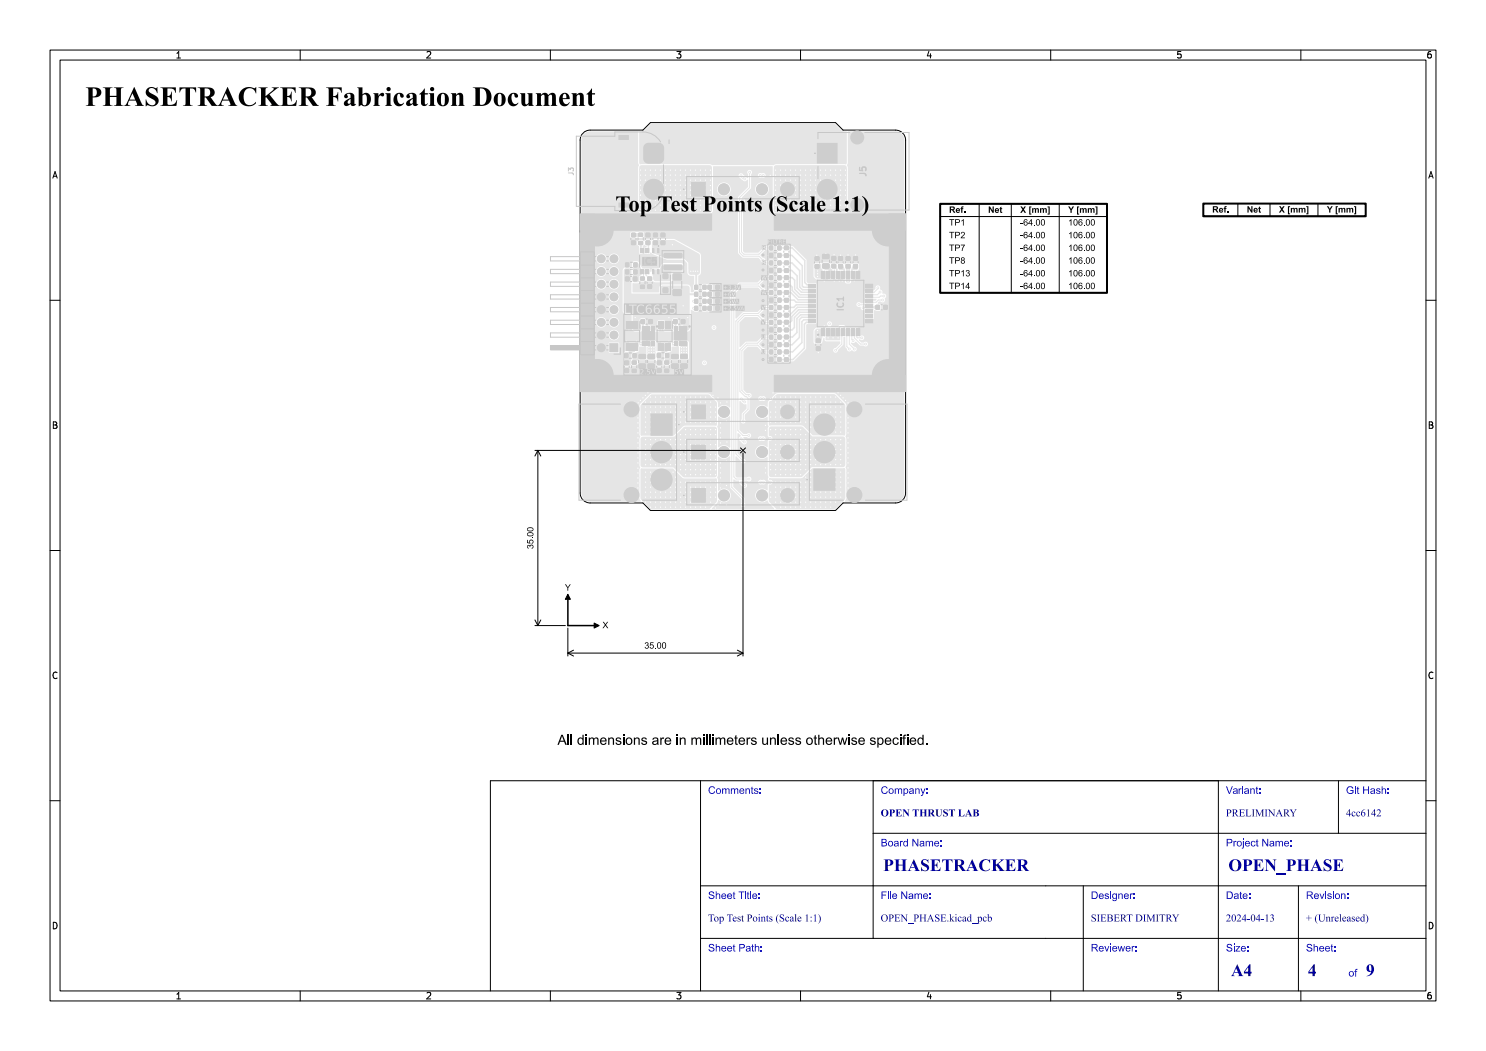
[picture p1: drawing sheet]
<svg xmlns="http://www.w3.org/2000/svg" width="297mm" height="210mm" viewBox="0 0 297 210" stroke-linecap="round" stroke-linejoin="round" font-family="sans-serif">
<defs><g id="words">
<text font-size="5.3" fill="#fff" x="17" y="21.5">PHASETRACKER Fabrication Document</text>
<text font-size="4.3" fill="#fff" x="113.4" y="42.5">Top Test Points (Scale 1:1)</text>
<g font-size="3.3" fill="#fff">
<text x="176.5" y="174.3">PHASETRACKER</text>
<text x="245.5" y="174.3">OPEN_PHASE</text>
<text x="246" y="195.3">A4</text>
<text x="261.4" y="195.3">4</text>
<text x="273" y="195.3">9</text>
</g>
<g font-size="2" fill="#fff">
<text x="133.9" y="40.7" transform="rotate(-90 133.9 40.7)">+</text>
<text x="141.5" y="158.8">Comments:</text>
<text x="176" y="158.8">Company:</text>
<text x="245" y="158.8">Variant:</text>
<text x="269" y="158.8">Git Hash:</text>
<text x="176" y="163.3">OPEN THRUST LAB</text>
<text x="245" y="163.3">PRELIMINARY</text>
<text x="269" y="163.3">4cc6142</text>
<text x="176" y="169.3">Board Name:</text>
<text x="245" y="169.3">Project Name:</text>
<text x="141.5" y="179.8">Sheet Title:</text>
<text x="176" y="179.8">File Name:</text>
<text x="218" y="179.8">Designer:</text>
<text x="245" y="179.8">Date:</text>
<text x="261" y="179.8">Revision:</text>
<text x="141.5" y="184.3">Top Test Points (Scale 1:1)</text>
<text x="176" y="184.3">OPEN_PHASE.kicad_pcb</text>
<text x="218" y="184.3">SIEBERT DIMITRY</text>
<text x="245" y="184.3">2024-04-13</text>
<text x="261" y="184.3">+ (Unreleased)</text>
<text x="141.5" y="190.3">Sheet Path:</text>
<text x="218" y="190.3">Reviewer:</text>
<text x="245" y="190.3">Size:</text>
<text x="261" y="190.3">Sheet:</text>
<text x="269.5" y="195.3">of</text>
</g>
<g font-size="1.7" fill="#fff">
<text x="35" y="11.6">1</text>
<text x="85" y="11.6">2</text>
<text x="135" y="11.6">3</text>
<text x="185" y="11.6">4</text>
<text x="235" y="11.6">5</text>
<text x="285" y="11.6">6</text>
<text x="10.5" y="35.6">A</text>
<text x="285.5" y="35.6">A</text>
<text x="10.5" y="85.6">B</text>
<text x="285.5" y="85.6">B</text>
<text x="10.5" y="135.6">C</text>
<text x="285.5" y="135.6">C</text>
<text x="10.5" y="185.6">D</text>
<text x="285.5" y="185.6">D</text>
<text x="35" y="199.7">1</text>
<text x="85" y="199.7">2</text>
<text x="135" y="199.7">3</text>
<text x="185" y="199.7">4</text>
<text x="235" y="199.7">5</text>
<text x="285" y="199.7">6</text>
</g>
<text font-size="1.3" fill="#fff" x="114.6" y="35" transform="rotate(-90 114.6 35)">J3</text>
</g></defs>
<path d="M116.5 26.6l.9-.5 .6-.1h10.5l1.5-1.5h37l1.5 1.5h10.5a2 2 0 0 1 2 2v70.5a2 2 0 0 1-2 2h-10.5l-1.5 1.5h-37l-1.5-1.5h-10.5a2 2 0 0 1-2.1-2v-70.5l.1-.5z" fill="none" stroke="#000" stroke-width=".2"/>
<g fill="#e5e5e5">
<circle cx="175.1" cy="75" r=".4"/>
<circle cx="175.8" cy="73.3" r=".4"/>
<circle cx="175.8" cy="76.7" r=".4"/>
<circle cx="177.5" cy="72.6" r=".4"/>
<circle cx="177.5" cy="75" r="3.2"/>
<circle cx="177.5" cy="77.4" r=".4"/>
<circle cx="179.2" cy="73.3" r=".4"/>
<circle cx="179.2" cy="76.7" r=".4"/>
<circle cx="179.9" cy="75" r=".4"/>
<circle cx="144.7" cy="37.8" r="1.17"/>
<circle cx="152.3" cy="37.8" r="1.17"/>
<circle cx="157.4" cy="37.8" r="1.43"/>
<circle cx="136.9" cy="66.7" r=".3"/>
<circle cx="136.1" cy="66.7" r=".3"/>
<circle cx="135.3" cy="66.7" r=".3"/>
<circle cx="136.9" cy="67.5" r=".3"/>
<circle cx="136.1" cy="67.5" r=".3"/>
<circle cx="135.3" cy="67.5" r=".3"/>
<circle cx="132.2" cy="90.3" r="2.18"/>
<circle cx="132.2" cy="95.8" r="2.18"/>
<circle cx="126.2" cy="81.8" r="1.54"/>
<circle cx="126.2" cy="98.9" r="1.54"/>
<circle cx="120.2" cy="69.5" r=".85"/>
<circle cx="122.7" cy="66.9" r=".85"/>
<circle cx="120.2" cy="67" r=".85"/>
<circle cx="122.7" cy="64.4" r=".85"/>
<circle cx="120.2" cy="64.4" r=".85"/>
<circle cx="122.7" cy="61.9" r=".85"/>
<circle cx="120.2" cy="61.9" r=".85"/>
<circle cx="122.7" cy="59.3" r=".85"/>
<circle cx="120.2" cy="59.3" r=".85"/>
<circle cx="122.7" cy="56.8" r=".85"/>
<circle cx="120.2" cy="56.8" r=".85"/>
<circle cx="122.7" cy="54.2" r=".85"/>
<circle cx="120.2" cy="54.3" r=".85"/>
<circle cx="122.7" cy="51.7" r=".85"/>
<circle cx="120.2" cy="51.7" r=".85"/>
<circle cx="165.3" cy="37.8" r="2.03"/>
<circle cx="171.3" cy="27.5" r="1.35"/>
<circle cx="171.3" cy="41" r="1.35"/>
<circle cx="117" cy="46" r=".4"/>
<circle cx="117.7" cy="44.3" r=".4"/>
<circle cx="117.7" cy="47.7" r=".4"/>
<circle cx="119.4" cy="43.6" r=".4"/>
<circle cx="119.4" cy="46" r="3.2"/>
<circle cx="119.4" cy="48.4" r=".4"/>
<circle cx="121.1" cy="44.3" r=".4"/>
<circle cx="121.1" cy="47.7" r=".4"/>
<circle cx="121.8" cy="46" r=".4"/>
<circle cx="144.7" cy="99" r="1.17"/>
<circle cx="152.3" cy="99" r="1.17"/>
<circle cx="157.4" cy="99" r="1.43"/>
<circle cx="144.7" cy="82.3" r="1.17"/>
<circle cx="152.3" cy="82.3" r="1.17"/>
<circle cx="157.4" cy="82.3" r="1.43"/>
<circle cx="164.8" cy="90.3" r="2.18"/>
<circle cx="164.8" cy="84.8" r="2.18"/>
<circle cx="170.8" cy="98.9" r="1.55"/>
<circle cx="170.8" cy="81.8" r="1.55"/>
<circle cx="130.6" cy="37.8" r="2.05"/>
<circle cx="175.1" cy="46" r=".4"/>
<circle cx="175.8" cy="44.3" r=".4"/>
<circle cx="175.8" cy="47.7" r=".4"/>
<circle cx="177.5" cy="43.6" r=".4"/>
<circle cx="177.5" cy="46" r="3.2"/>
<circle cx="177.5" cy="48.4" r=".4"/>
<circle cx="179.2" cy="44.3" r=".4"/>
<circle cx="179.2" cy="47.7" r=".4"/>
<circle cx="179.9" cy="46" r=".4"/>
<circle cx="130.4" cy="66.7" r=".3"/>
<circle cx="129.6" cy="66.7" r=".3"/>
<circle cx="128.8" cy="66.7" r=".3"/>
<circle cx="130.4" cy="67.5" r=".3"/>
<circle cx="129.6" cy="67.5" r=".3"/>
<circle cx="128.8" cy="67.5" r=".3"/>
<circle cx="144.7" cy="90.3" r="1.17"/>
<circle cx="152.3" cy="90.3" r="1.17"/>
<circle cx="157.4" cy="90.3" r="1.43"/>
<circle cx="117" cy="75" r=".4"/>
<circle cx="117.7" cy="73.3" r=".4"/>
<circle cx="117.7" cy="76.7" r=".4"/>
<circle cx="119.4" cy="72.6" r=".4"/>
<circle cx="119.4" cy="75" r="3.2"/>
<circle cx="119.4" cy="77.4" r=".4"/>
<circle cx="121.1" cy="73.3" r=".4"/>
<circle cx="121.1" cy="76.7" r=".4"/>
<circle cx="121.8" cy="75" r=".4"/>
<circle cx="165.4" cy="43.6" r=".3"/>
<circle cx="171.4" cy="77.3" r=".3"/>
<circle cx="178.5" cy="63.9" r=".3"/>
<circle cx="153" cy="93.5" r=".27"/>
<circle cx="116.8" cy="53.7" r=".3"/>
<circle cx="135.4" cy="43.7" r=".3"/>
<circle cx="178.5" cy="66.9" r=".3"/>
<circle cx="169.5" cy="94.5" r=".28"/>
<circle cx="169.3" cy="43.6" r=".3"/>
<circle cx="128.3" cy="77.3" r=".3"/>
<circle cx="178.5" cy="55.1" r=".3"/>
<circle cx="179.8" cy="68.9" r=".3"/>
<circle cx="116.8" cy="65.7" r=".3"/>
<circle cx="138.8" cy="76" r=".3"/>
<circle cx="118" cy="59.7" r=".3"/>
<circle cx="129.5" cy="78.5" r=".28"/>
<circle cx="163.6" cy="77.3" r=".3"/>
<circle cx="173.9" cy="76" r=".3"/>
<circle cx="118" cy="57.7" r=".3"/>
<circle cx="160.7" cy="76" r=".3"/>
<circle cx="169.5" cy="96.5" r=".28"/>
<circle cx="145.3" cy="88.3" r=".28"/>
<circle cx="158.7" cy="44.9" r=".3"/>
<circle cx="140.3" cy="43.7" r=".3"/>
<circle cx="179.8" cy="62" r=".3"/>
<circle cx="135.4" cy="45.1" r=".3"/>
<circle cx="116.8" cy="60.7" r=".3"/>
<circle cx="172.9" cy="44.9" r=".3"/>
<circle cx="116.8" cy="55.7" r=".3"/>
<circle cx="136.4" cy="43.7" r=".3"/>
<circle cx="127.5" cy="92.5" r=".27"/>
<circle cx="163.5" cy="43.6" r=".3"/>
<circle cx="162.6" cy="76" r=".3"/>
<circle cx="178.5" cy="63" r=".3"/>
<circle cx="145.2" cy="100.8" r=".28"/>
<circle cx="156.8" cy="44.9" r=".3"/>
<circle cx="123" cy="76" r=".3"/>
<circle cx="179.8" cy="69.8" r=".3"/>
<circle cx="163.2" cy="51" r=".27"/>
<circle cx="131.2" cy="76" r=".3"/>
<circle cx="142" cy="78" r=".28"/>
<circle cx="153.5" cy="54" r=".28"/>
<circle cx="129.2" cy="77.3" r=".3"/>
<circle cx="165.5" cy="76" r=".3"/>
<circle cx="129.2" cy="76" r=".3"/>
<circle cx="167.5" cy="77.3" r=".3"/>
<circle cx="118" cy="64.7" r=".3"/>
<circle cx="169.5" cy="86.5" r=".28"/>
<circle cx="153.5" cy="51.1" r=".28"/>
<circle cx="156.8" cy="77.3" r=".3"/>
<circle cx="168.3" cy="44.9" r=".3"/>
<circle cx="131.5" cy="43.7" r=".3"/>
<circle cx="127.5" cy="83.5" r=".27"/>
<circle cx="127.3" cy="77.3" r=".3"/>
<circle cx="132.1" cy="77.3" r=".3"/>
<circle cx="134.4" cy="45.1" r=".3"/>
<circle cx="131.7" cy="68.2" r=".28"/>
<circle cx="157.7" cy="76" r=".3"/>
<circle cx="153.6" cy="68.9" r=".28"/>
<circle cx="125.7" cy="66" r=".27"/>
<circle cx="128" cy="80" r=".27"/>
<circle cx="130.2" cy="77.3" r=".3"/>
<circle cx="173.6" cy="44.9" r=".3"/>
<circle cx="138.3" cy="45.1" r=".3"/>
<circle cx="136.9" cy="77.3" r=".3"/>
<circle cx="118" cy="62.7" r=".3"/>
<circle cx="141.2" cy="45.1" r=".3"/>
<circle cx="178.5" cy="50.3" r=".3"/>
<circle cx="139.8" cy="77.3" r=".3"/>
<circle cx="172.1" cy="44.9" r=".3"/>
<circle cx="179.8" cy="63.9" r=".3"/>
<circle cx="133.7" cy="68.2" r=".28"/>
<circle cx="133.4" cy="43.7" r=".3"/>
<circle cx="178.5" cy="52.1" r=".3"/>
<circle cx="153.9" cy="87.6" r=".27"/>
<circle cx="168.5" cy="77.3" r=".3"/>
<circle cx="169.5" cy="93.5" r=".28"/>
<circle cx="153" cy="86" r=".28"/>
<circle cx="179.8" cy="67.9" r=".3"/>
<circle cx="154" cy="79.6" r=".27"/>
<circle cx="127.5" cy="96.5" r=".27"/>
<circle cx="169.5" cy="88.5" r=".28"/>
<circle cx="127.5" cy="93.6" r=".28"/>
<circle cx="179.8" cy="61" r=".3"/>
<circle cx="179.8" cy="51.2" r=".3"/>
<circle cx="131.5" cy="45.1" r=".3"/>
<circle cx="139.3" cy="43.7" r=".3"/>
<circle cx="159.7" cy="44.9" r=".3"/>
<circle cx="128.5" cy="43.7" r=".3"/>
<circle cx="135.9" cy="76" r=".3"/>
<circle cx="127.2" cy="68.2" r=".28"/>
<circle cx="116.8" cy="70.7" r=".3"/>
<circle cx="118.1" cy="52.7" r=".3"/>
<circle cx="168" cy="51" r=".28"/>
<circle cx="178.5" cy="68.9" r=".3"/>
<circle cx="172.4" cy="77.3" r=".3"/>
<circle cx="127.5" cy="90.5" r=".27"/>
<circle cx="127.5" cy="85.5" r=".27"/>
<circle cx="179.8" cy="64.9" r=".3"/>
<circle cx="127.3" cy="76" r=".3"/>
<circle cx="169.5" cy="83.5" r=".28"/>
<circle cx="167" cy="77.9" r=".27"/>
<circle cx="118" cy="63.7" r=".3"/>
<circle cx="164.8" cy="56.2" r=".28"/>
<circle cx="134" cy="76" r=".3"/>
<circle cx="118.1" cy="58.7" r=".3"/>
<circle cx="174.3" cy="77.3" r=".3"/>
<circle cx="171" cy="50.9" r=".28"/>
<circle cx="137.3" cy="45.1" r=".3"/>
<circle cx="161.6" cy="77.3" r=".3"/>
<circle cx="118" cy="54.7" r=".3"/>
<circle cx="124.6" cy="45.1" r=".3"/>
<circle cx="165.5" cy="77.3" r=".3"/>
<circle cx="118" cy="50.7" r=".3"/>
<circle cx="116.8" cy="68.7" r=".3"/>
<circle cx="163.6" cy="70.5" r=".28"/>
<circle cx="170.2" cy="44.9" r=".3"/>
<circle cx="143.5" cy="79.5" r=".28"/>
<circle cx="123.8" cy="45.1" r=".3"/>
<circle cx="145.2" cy="97" r=".28"/>
<circle cx="138.3" cy="43.7" r=".3"/>
<circle cx="164.6" cy="77.3" r=".3"/>
<circle cx="178.5" cy="69.9" r=".3"/>
<circle cx="155.8" cy="77.3" r=".3"/>
<circle cx="155.9" cy="44.9" r=".3"/>
<circle cx="171.4" cy="76" r=".3"/>
<circle cx="179.8" cy="52.1" r=".3"/>
<circle cx="118" cy="65.7" r=".3"/>
<circle cx="123.2" cy="45.1" r=".3"/>
<circle cx="132.4" cy="43.7" r=".3"/>
<circle cx="170.2" cy="43.6" r=".3"/>
<circle cx="118" cy="68.7" r=".3"/>
<circle cx="164.6" cy="76" r=".3"/>
<circle cx="163.6" cy="76" r=".3"/>
<circle cx="116.8" cy="54.7" r=".3"/>
<circle cx="116.8" cy="56.7" r=".3"/>
<circle cx="145.3" cy="80.3" r=".28"/>
<circle cx="127.5" cy="97.5" r=".27"/>
<circle cx="129.5" cy="45.1" r=".3"/>
<circle cx="178.5" cy="64.9" r=".3"/>
<circle cx="153.9" cy="35" r=".27"/>
<circle cx="169.5" cy="50.9" r=".28"/>
<circle cx="178.5" cy="56.1" r=".3"/>
<circle cx="169.5" cy="76" r=".3"/>
<circle cx="173.1" cy="43.6" r=".3"/>
<circle cx="153.6" cy="57" r=".28"/>
<circle cx="164.5" cy="43.6" r=".3"/>
<circle cx="168" cy="79" r=".28"/>
<circle cx="153" cy="94.5" r=".27"/>
<circle cx="125.4" cy="77.3" r=".3"/>
<circle cx="116.8" cy="61.7" r=".3"/>
<circle cx="118" cy="69.7" r=".3"/>
<circle cx="144" cy="93.5" r=".28"/>
<circle cx="116.8" cy="49.7" r=".3"/>
<circle cx="116.8" cy="64.7" r=".3"/>
<circle cx="179.8" cy="63" r=".3"/>
<circle cx="154.5" cy="78.5" r=".27"/>
<circle cx="145.2" cy="92.2" r=".28"/>
<circle cx="160.7" cy="44.9" r=".3"/>
<circle cx="116.8" cy="62.7" r=".3"/>
<circle cx="155.8" cy="76" r=".3"/>
<circle cx="169.5" cy="90.5" r=".28"/>
<circle cx="143" cy="101.5" r=".27"/>
<circle cx="179.8" cy="66.9" r=".3"/>
<circle cx="166.7" cy="50.9" r=".28"/>
<circle cx="169.5" cy="85.5" r=".28"/>
<circle cx="131.2" cy="77.3" r=".3"/>
<circle cx="116.8" cy="66.7" r=".3"/>
<circle cx="166.5" cy="76" r=".3"/>
<circle cx="144" cy="87.5" r=".28"/>
<circle cx="169.5" cy="95.5" r=".28"/>
<circle cx="144" cy="94.5" r=".28"/>
<circle cx="124.5" cy="77.3" r=".3"/>
<circle cx="130" cy="78" r=".28"/>
<circle cx="178.5" cy="54.1" r=".3"/>
<circle cx="161.6" cy="76" r=".3"/>
<circle cx="179.8" cy="49.2" r=".3"/>
<circle cx="179.8" cy="56.1" r=".3"/>
<circle cx="168.5" cy="76" r=".3"/>
<circle cx="179.8" cy="54.1" r=".3"/>
<circle cx="167.5" cy="78.5" r=".28"/>
<circle cx="178.1" cy="60.4" r=".28"/>
<circle cx="168.3" cy="56.2" r=".28"/>
<circle cx="167.8" cy="56.2" r=".28"/>
<circle cx="116.8" cy="58.7" r=".3"/>
<circle cx="118" cy="56.7" r=".3"/>
<circle cx="127.5" cy="88.5" r=".27"/>
<circle cx="137.3" cy="43.7" r=".3"/>
<circle cx="118.1" cy="49.7" r=".3"/>
<circle cx="142.5" cy="79" r=".27"/>
<circle cx="127.6" cy="45.1" r=".3"/>
<circle cx="178.5" cy="51.2" r=".3"/>
<circle cx="169.5" cy="91.5" r=".28"/>
<circle cx="160.7" cy="77.3" r=".3"/>
<circle cx="158.7" cy="77.3" r=".3"/>
<circle cx="167.4" cy="43.6" r=".3"/>
<circle cx="161.6" cy="43.6" r=".3"/>
<circle cx="116.8" cy="57.7" r=".3"/>
<circle cx="130.2" cy="76" r=".3"/>
<circle cx="164.5" cy="44.9" r=".3"/>
<circle cx="156.8" cy="76" r=".3"/>
<circle cx="144" cy="88.5" r=".28"/>
<circle cx="179.8" cy="70.8" r=".3"/>
<circle cx="125.4" cy="76" r=".3"/>
<circle cx="157.8" cy="44.9" r=".3"/>
<circle cx="167.4" cy="44.9" r=".3"/>
<circle cx="178.5" cy="53.1" r=".3"/>
<circle cx="134" cy="77.3" r=".3"/>
<circle cx="140.7" cy="76" r=".3"/>
<circle cx="174" cy="43.6" r=".3"/>
<circle cx="116.8" cy="71.7" r=".3"/>
<circle cx="130.5" cy="43.7" r=".3"/>
<circle cx="170.4" cy="76" r=".3"/>
<circle cx="134.4" cy="43.7" r=".3"/>
<circle cx="179.8" cy="55.1" r=".3"/>
<circle cx="116.8" cy="51.7" r=".3"/>
<circle cx="126.6" cy="45.1" r=".3"/>
<circle cx="159.7" cy="76" r=".3"/>
<circle cx="179.8" cy="59" r=".3"/>
<circle cx="126.4" cy="77.3" r=".3"/>
<circle cx="136.9" cy="76" r=".3"/>
<circle cx="159.7" cy="77.3" r=".3"/>
<circle cx="123.7" cy="76" r=".3"/>
<circle cx="170.4" cy="77.3" r=".3"/>
<circle cx="116.8" cy="48.7" r=".3"/>
<circle cx="153.6" cy="60" r=".27"/>
<circle cx="122.7" cy="43.7" r=".3"/>
<circle cx="160.7" cy="43.6" r=".3"/>
<circle cx="123.7" cy="43.7" r=".3"/>
<circle cx="153.5" cy="71.8" r=".27"/>
<circle cx="166.4" cy="44.9" r=".3"/>
<circle cx="166.4" cy="43.6" r=".3"/>
<circle cx="118.1" cy="61.7" r=".3"/>
<circle cx="116.8" cy="59.7" r=".3"/>
<circle cx="144" cy="96.5" r=".28"/>
<circle cx="172.1" cy="43.6" r=".3"/>
<circle cx="137.9" cy="76" r=".3"/>
<circle cx="128.5" cy="45.1" r=".3"/>
<circle cx="179.8" cy="57.1" r=".3"/>
<circle cx="144" cy="100.5" r=".28"/>
<circle cx="178.5" cy="70.8" r=".3"/>
<circle cx="161.6" cy="44.9" r=".3"/>
<circle cx="157.8" cy="43.6" r=".3"/>
<circle cx="157.7" cy="77.3" r=".3"/>
<circle cx="144" cy="85.5" r=".28"/>
<circle cx="118" cy="66.7" r=".3"/>
<circle cx="141.2" cy="43.7" r=".3"/>
<circle cx="170.8" cy="56.1" r=".28"/>
<circle cx="172.4" cy="76" r=".3"/>
<circle cx="169.5" cy="89.5" r=".28"/>
<circle cx="158.7" cy="43.6" r=".3"/>
<circle cx="133.1" cy="77.3" r=".3"/>
<circle cx="144" cy="95.5" r=".28"/>
<circle cx="169.5" cy="84.5" r=".28"/>
<circle cx="179.8" cy="65.9" r=".3"/>
<circle cx="168.5" cy="79.5" r=".28"/>
<circle cx="178.5" cy="58" r=".3"/>
<circle cx="178.5" cy="60" r=".3"/>
<circle cx="179.8" cy="60" r=".3"/>
<circle cx="173.2" cy="76" r=".3"/>
<circle cx="138.8" cy="77.3" r=".3"/>
<circle cx="132.1" cy="76" r=".3"/>
<circle cx="166.7" cy="56.2" r=".28"/>
<circle cx="169.5" cy="87.5" r=".28"/>
<circle cx="168.3" cy="43.6" r=".3"/>
<circle cx="118" cy="53.7" r=".3"/>
<circle cx="118" cy="70.7" r=".3"/>
<circle cx="167.5" cy="76" r=".3"/>
<circle cx="171.2" cy="43.6" r=".3"/>
<circle cx="145.2" cy="84.2" r=".28"/>
<circle cx="116.8" cy="63.7" r=".3"/>
<circle cx="116.8" cy="67.7" r=".3"/>
<circle cx="125.6" cy="43.7" r=".3"/>
<circle cx="118" cy="67.7" r=".3"/>
<circle cx="132.2" cy="66" r=".28"/>
<circle cx="127.5" cy="84.5" r=".27"/>
<circle cx="116.8" cy="69.7" r=".3"/>
<circle cx="179.8" cy="53.1" r=".3"/>
<circle cx="139.3" cy="45.1" r=".3"/>
<circle cx="178.5" cy="65.9" r=".3"/>
<circle cx="135.9" cy="77.3" r=".3"/>
<circle cx="125.6" cy="45.1" r=".3"/>
<circle cx="178.5" cy="49.7" r=".3"/>
<circle cx="130.5" cy="45.1" r=".3"/>
<circle cx="156.8" cy="43.6" r=".3"/>
<circle cx="133.4" cy="45.1" r=".3"/>
<circle cx="169.5" cy="92.5" r=".28"/>
<circle cx="179.8" cy="71.8" r=".3"/>
<circle cx="126.6" cy="43.7" r=".3"/>
<circle cx="128.3" cy="76" r=".3"/>
<circle cx="127.5" cy="95.5" r=".27"/>
<circle cx="178.5" cy="67.9" r=".3"/>
<circle cx="143.5" cy="101" r=".27"/>
<circle cx="124.6" cy="43.7" r=".3"/>
<circle cx="133.1" cy="76" r=".3"/>
<circle cx="166.5" cy="77.3" r=".3"/>
<circle cx="173.4" cy="77.3" r=".3"/>
<circle cx="127.6" cy="80.5" r=".28"/>
<circle cx="162.6" cy="77.3" r=".3"/>
<circle cx="118" cy="51.7" r=".3"/>
<circle cx="127.5" cy="89.5" r=".27"/>
<circle cx="144" cy="92.5" r=".28"/>
<circle cx="140.3" cy="45.1" r=".3"/>
<circle cx="144" cy="97.5" r=".28"/>
<circle cx="153.6" cy="62.9" r=".27"/>
<circle cx="169.3" cy="44.9" r=".3"/>
<circle cx="125.2" cy="68.2" r=".27"/>
<circle cx="179.8" cy="58" r=".3"/>
<circle cx="127.5" cy="86.5" r=".27"/>
<circle cx="158.7" cy="76" r=".3"/>
<circle cx="169" cy="80" r=".28"/>
<circle cx="169.5" cy="80.5" r=".28"/>
<circle cx="163.5" cy="44.9" r=".3"/>
<circle cx="165.1" cy="50.7" r=".27"/>
<circle cx="135" cy="76" r=".3"/>
<circle cx="132.4" cy="45.1" r=".3"/>
<circle cx="169.5" cy="97.5" r=".28"/>
<circle cx="179.8" cy="50.2" r=".3"/>
<circle cx="153.5" cy="65.9" r=".28"/>
<circle cx="116.8" cy="52.7" r=".3"/>
<circle cx="164.8" cy="65.2" r=".28"/>
<circle cx="127.5" cy="94.5" r=".27"/>
<circle cx="123.5" cy="77.3" r=".3"/>
<circle cx="135" cy="77.3" r=".3"/>
<circle cx="144" cy="80.5" r=".28"/>
<circle cx="118.1" cy="55.7" r=".3"/>
<circle cx="159.7" cy="43.6" r=".3"/>
<circle cx="128.5" cy="79.5" r=".27"/>
<circle cx="162.6" cy="43.6" r=".3"/>
<circle cx="178.5" cy="59" r=".3"/>
<circle cx="118" cy="60.7" r=".3"/>
<circle cx="144" cy="86.5" r=".28"/>
<circle cx="153" cy="85" r=".27"/>
<circle cx="178.5" cy="62" r=".3"/>
<circle cx="155.9" cy="43.6" r=".3"/>
<circle cx="165.4" cy="44.9" r=".3"/>
<circle cx="127.6" cy="43.7" r=".3"/>
<circle cx="129" cy="79" r=".28"/>
<circle cx="153.9" cy="96.3" r=".28"/>
<circle cx="137.9" cy="77.3" r=".3"/>
<circle cx="169.5" cy="77.3" r=".3"/>
<circle cx="178.5" cy="57.1" r=".3"/>
<circle cx="139.8" cy="76" r=".3"/>
<circle cx="140.7" cy="77.3" r=".3"/>
<circle cx="116.8" cy="50.7" r=".3"/>
<circle cx="162.6" cy="44.9" r=".3"/>
<circle cx="144" cy="84.5" r=".28"/>
<circle cx="178.5" cy="61" r=".3"/>
<circle cx="129.5" cy="43.7" r=".3"/>
<circle cx="171.2" cy="44.9" r=".3"/>
<circle cx="122.6" cy="77.3" r=".3"/>
<circle cx="127.5" cy="87.5" r=".27"/>
<circle cx="127.5" cy="91.5" r=".27"/>
<circle cx="124.5" cy="76" r=".3"/>
<circle cx="136.4" cy="45.1" r=".3"/>
<circle cx="126.4" cy="76" r=".3"/>
<circle cx="136" cy="38" r=".28"/>
<circle cx="138" cy="36" r=".28"/>
<circle cx="133" cy="36" r=".27"/>
<circle cx="137" cy="35" r=".27"/>
<circle cx="137" cy="38" r=".27"/>
<circle cx="140" cy="35" r=".27"/>
<circle cx="135" cy="42" r=".28"/>
<circle cx="130" cy="41" r=".28"/>
<circle cx="129" cy="35" r=".28"/>
<circle cx="139" cy="35" r=".28"/>
<circle cx="139" cy="42" r=".27"/>
<circle cx="138" cy="38" r=".28"/>
<circle cx="136" cy="42" r=".28"/>
<circle cx="141" cy="42" r=".27"/>
<circle cx="141" cy="36" r=".28"/>
<circle cx="132" cy="41" r=".28"/>
<circle cx="135" cy="34" r=".28"/>
<circle cx="133" cy="37" r=".28"/>
<circle cx="142" cy="38" r=".28"/>
<circle cx="141" cy="41" r=".28"/>
<circle cx="133" cy="42" r=".28"/>
<circle cx="138" cy="39" r=".28"/>
<circle cx="133" cy="41" r=".28"/>
<circle cx="141" cy="34" r=".28"/>
<circle cx="130" cy="35" r=".28"/>
<circle cx="134" cy="38" r=".27"/>
<circle cx="133" cy="39" r=".28"/>
<circle cx="141" cy="40" r=".28"/>
<circle cx="136" cy="36" r=".28"/>
<circle cx="129" cy="36" r=".27"/>
<circle cx="128" cy="37" r=".27"/>
<circle cx="133" cy="38" r=".28"/>
<circle cx="142" cy="39" r=".28"/>
<circle cx="131" cy="41" r=".27"/>
<circle cx="141" cy="38" r=".28"/>
<circle cx="140" cy="34" r=".27"/>
<circle cx="133" cy="34" r=".28"/>
<circle cx="135" cy="41" r=".28"/>
<circle cx="138" cy="42" r=".28"/>
<circle cx="134" cy="41" r=".28"/>
<circle cx="135" cy="38" r=".28"/>
<circle cx="137" cy="42" r=".27"/>
<circle cx="128" cy="42" r=".27"/>
<circle cx="134" cy="35" r=".27"/>
<circle cx="134" cy="34" r=".27"/>
<circle cx="133" cy="35" r=".28"/>
<circle cx="128" cy="39" r=".27"/>
<circle cx="140" cy="41" r=".28"/>
<circle cx="138" cy="34" r=".28"/>
<circle cx="142" cy="36" r=".28"/>
<circle cx="134" cy="36" r=".27"/>
<circle cx="131" cy="40" r=".28"/>
<circle cx="132" cy="42" r=".28"/>
<circle cx="134" cy="42" r=".27"/>
<circle cx="134" cy="39" r=".28"/>
<circle cx="130" cy="40" r=".28"/>
<circle cx="138" cy="37" r=".28"/>
<circle cx="142" cy="37.1" r=".28"/>
<circle cx="129" cy="34" r=".27"/>
<circle cx="138" cy="40" r=".28"/>
<circle cx="142" cy="42" r=".28"/>
<circle cx="131" cy="42" r=".27"/>
<circle cx="129" cy="41" r=".28"/>
<circle cx="133" cy="40" r=".28"/>
<circle cx="137" cy="37" r=".27"/>
<circle cx="136" cy="39" r=".28"/>
<circle cx="130" cy="34" r=".28"/>
<circle cx="134" cy="37" r=".27"/>
<circle cx="139" cy="40" r=".28"/>
<circle cx="135" cy="35" r=".28"/>
<circle cx="128" cy="34" r=".28"/>
<circle cx="138" cy="41" r=".28"/>
<circle cx="135" cy="36" r=".28"/>
<circle cx="128" cy="35" r=".27"/>
<circle cx="136" cy="40" r=".28"/>
<circle cx="140" cy="36" r=".27"/>
<circle cx="140" cy="42" r=".27"/>
<circle cx="136" cy="41" r=".28"/>
<circle cx="139" cy="36" r=".28"/>
<circle cx="129" cy="42" r=".28"/>
<circle cx="137" cy="41" r=".28"/>
<circle cx="142" cy="35" r=".28"/>
<circle cx="140" cy="40" r=".27"/>
<circle cx="135" cy="40" r=".28"/>
<circle cx="138" cy="35" r=".28"/>
<circle cx="136" cy="34" r=".28"/>
<circle cx="130" cy="42" r=".28"/>
<circle cx="142" cy="41" r=".28"/>
<circle cx="132" cy="35" r=".28"/>
<circle cx="128" cy="41" r=".27"/>
<circle cx="131" cy="35" r=".27"/>
<circle cx="141" cy="39" r=".28"/>
<circle cx="132" cy="40" r=".28"/>
<circle cx="132" cy="34" r=".27"/>
<circle cx="142" cy="34" r=".28"/>
<circle cx="128" cy="38" r=".27"/>
<circle cx="131" cy="34" r=".27"/>
<circle cx="136" cy="37" r=".28"/>
<circle cx="132" cy="36" r=".27"/>
<circle cx="139" cy="34" r=".28"/>
<circle cx="137" cy="40" r=".27"/>
<circle cx="134" cy="40" r=".27"/>
<circle cx="135" cy="37" r=".28"/>
<circle cx="137" cy="36" r=".27"/>
<circle cx="128" cy="40" r=".27"/>
<circle cx="129" cy="40" r=".28"/>
<circle cx="135" cy="39" r=".28"/>
<circle cx="136" cy="35" r=".28"/>
<circle cx="141" cy="35" r=".28"/>
<circle cx="137" cy="39" r=".27"/>
<circle cx="137" cy="34" r=".27"/>
<circle cx="139" cy="41" r=".28"/>
<circle cx="142" cy="40" r=".28"/>
<circle cx="128" cy="36" r=".27"/>
<circle cx="141" cy="37" r=".28"/>
<circle cx="164" cy="36" r=".27"/>
<circle cx="169" cy="38" r=".28"/>
<circle cx="162" cy="34" r=".27"/>
<circle cx="156" cy="34" r=".27"/>
<circle cx="168" cy="40" r=".28"/>
<circle cx="163" cy="39" r=".28"/>
<circle cx="165" cy="34" r=".27"/>
<circle cx="167" cy="41" r=".27"/>
<circle cx="160" cy="39" r=".28"/>
<circle cx="161" cy="38" r=".27"/>
<circle cx="169" cy="40" r=".28"/>
<circle cx="159" cy="42" r=".28"/>
<circle cx="163" cy="37" r=".27"/>
<circle cx="163" cy="34" r=".27"/>
<circle cx="155" cy="40" r=".27"/>
<circle cx="157" cy="36" r=".27"/>
<circle cx="156" cy="37" r=".27"/>
<circle cx="161" cy="34" r=".27"/>
<circle cx="158" cy="42" r=".27"/>
<circle cx="160" cy="36" r=".27"/>
<circle cx="160" cy="34" r=".27"/>
<circle cx="157" cy="35" r=".28"/>
<circle cx="165" cy="42" r=".28"/>
<circle cx="168" cy="36" r=".28"/>
<circle cx="156" cy="40" r=".28"/>
<circle cx="163" cy="40" r=".28"/>
<circle cx="159" cy="39" r=".28"/>
<circle cx="158" cy="36" r=".27"/>
<circle cx="169" cy="36" r=".28"/>
<circle cx="159" cy="35" r=".28"/>
<circle cx="164" cy="34" r=".27"/>
<circle cx="160" cy="37" r=".27"/>
<circle cx="168" cy="35" r=".28"/>
<circle cx="161" cy="42" r=".27"/>
<circle cx="162" cy="41" r=".28"/>
<circle cx="159" cy="41" r=".28"/>
<circle cx="156" cy="36" r=".27"/>
<circle cx="163" cy="41" r=".28"/>
<circle cx="162" cy="39" r=".28"/>
<circle cx="161" cy="39" r=".27"/>
<circle cx="164" cy="40" r=".27"/>
<circle cx="155" cy="38" r=".27"/>
<circle cx="155" cy="42" r=".27"/>
<circle cx="161" cy="40" r=".27"/>
<circle cx="167" cy="42" r=".27"/>
<circle cx="168" cy="37" r=".28"/>
<circle cx="166" cy="35" r=".28"/>
<circle cx="156" cy="42" r=".28"/>
<circle cx="158" cy="41" r=".27"/>
<circle cx="162" cy="38" r=".28"/>
<circle cx="164" cy="35" r=".27"/>
<circle cx="159" cy="40" r=".28"/>
<circle cx="155" cy="41" r=".27"/>
<circle cx="159" cy="34" r=".27"/>
<circle cx="169" cy="35" r=".28"/>
<circle cx="168" cy="38" r=".28"/>
<circle cx="165" cy="35" r=".28"/>
<circle cx="168" cy="39" r=".28"/>
<circle cx="157" cy="41" r=".28"/>
<circle cx="168" cy="42" r=".28"/>
<circle cx="167" cy="36" r=".27"/>
<circle cx="163" cy="42" r=".28"/>
<circle cx="159" cy="37" r=".27"/>
<circle cx="160" cy="35" r=".28"/>
<circle cx="159" cy="38" r=".28"/>
<circle cx="162" cy="35" r=".28"/>
<circle cx="156" cy="41" r=".28"/>
<circle cx="165" cy="40" r=".28"/>
<circle cx="162" cy="37" r=".27"/>
<circle cx="159" cy="36" r=".27"/>
<circle cx="167" cy="34" r=".27"/>
<circle cx="163" cy="35" r=".28"/>
<circle cx="163" cy="36" r=".27"/>
<circle cx="166" cy="41" r=".28"/>
<circle cx="167" cy="40" r=".27"/>
<circle cx="169" cy="42" r=".28"/>
<circle cx="165" cy="41" r=".28"/>
<circle cx="156" cy="39" r=".28"/>
<circle cx="166" cy="40" r=".28"/>
<circle cx="160" cy="40" r=".28"/>
<circle cx="155" cy="39" r=".27"/>
<circle cx="162" cy="42" r=".28"/>
<circle cx="169" cy="41" r=".28"/>
<circle cx="166" cy="42" r=".28"/>
<circle cx="161" cy="37" r=".27"/>
<circle cx="158" cy="34" r=".27"/>
<circle cx="157" cy="40" r=".28"/>
<circle cx="161" cy="41" r=".27"/>
<circle cx="158" cy="40" r=".28"/>
<circle cx="169" cy="34" r=".28"/>
<circle cx="166" cy="34" r=".28"/>
<circle cx="161" cy="36" r=".27"/>
<circle cx="168" cy="34" r=".28"/>
<circle cx="155" cy="34" r=".27"/>
<circle cx="160" cy="42" r=".28"/>
<circle cx="164" cy="41" r=".27"/>
<circle cx="157" cy="34" r=".27"/>
<circle cx="160" cy="38" r=".28"/>
<circle cx="155" cy="35" r=".27"/>
<circle cx="156" cy="38" r=".28"/>
<circle cx="169" cy="39" r=".28"/>
<circle cx="167" cy="35" r=".27"/>
<circle cx="162" cy="36" r=".27"/>
<circle cx="163" cy="38" r=".28"/>
<circle cx="155" cy="36" r=".27"/>
<circle cx="162" cy="40" r=".28"/>
<circle cx="161" cy="35" r=".27"/>
<circle cx="164" cy="42" r=".27"/>
<circle cx="169" cy="37" r=".28"/>
<circle cx="158" cy="35" r=".27"/>
<circle cx="160" cy="41" r=".28"/>
<circle cx="156" cy="35" r=".28"/>
<circle cx="155" cy="37" r=".27"/>
<circle cx="168" cy="41" r=".28"/>
<circle cx="157" cy="42" r=".28"/>
<circle cx="149.8" cy="79" r=".28"/>
<circle cx="152.5" cy="70" r=".27"/>
<circle cx="134.6" cy="68.6" r=".27"/>
<circle cx="137.5" cy="63.5" r=".28"/>
<circle cx="126.9" cy="63.5" r=".27"/>
<circle cx="133.7" cy="63.5" r=".28"/>
<circle cx="136.6" cy="61.1" r=".28"/>
<circle cx="128.1" cy="68.6" r=".27"/>
<circle cx="142.7" cy="65.4" r=".28"/>
<circle cx="169.5" cy="53.7" r=".28"/>
<circle cx="152" cy="87.6" r=".28"/>
<circle cx="163.4" cy="67.1" r=".28"/>
<circle cx="163.4" cy="54.1" r=".28"/>
<circle cx="136.2" cy="70" r=".28"/>
<circle cx="152.6" cy="96.3" r=".28"/>
<circle cx="163.4" cy="54.7" r=".28"/>
<circle cx="138.6" cy="60.2" r=".27"/>
<circle cx="137.2" cy="70" r=".27"/>
<circle cx="152" cy="96.3" r=".28"/>
<circle cx="169.5" cy="56.2" r=".28"/>
<circle cx="163.4" cy="55.3" r=".28"/>
<circle cx="136.7" cy="70" r=".28"/>
<circle cx="152.5" cy="87.6" r=".28"/>
<circle cx="136.7" cy="69.5" r=".28"/>
<circle cx="137.2" cy="69.5" r=".27"/>
<circle cx="137.2" cy="70.5" r=".27"/>
<circle cx="152.5" cy="35" r=".27"/>
<circle cx="152.6" cy="79.6" r=".27"/>
<circle cx="152" cy="79.6" r=".28"/>
<circle cx="151.9" cy="35" r=".28"/>
<circle cx="136.2" cy="70.5" r=".28"/>
<circle cx="163.4" cy="66.1" r=".28"/>
<circle cx="136.7" cy="70.5" r=".28"/>
<circle cx="136.2" cy="69.5" r=".28"/>
<circle cx="163.4" cy="66.6" r=".28"/>
<circle cx="148.6" cy="84.2" r=".27"/>
<circle cx="166.5" cy="67.5" r=".27"/>
<circle cx="134.4" cy="48.9" r=".28"/>
<circle cx="165.8" cy="64.7" r=".28"/>
<circle cx="172.5" cy="61.5" r=".28"/>
<circle cx="138.5" cy="54.2" r=".28"/>
<circle cx="138" cy="54.2" r=".27"/>
<circle cx="139" cy="54.2" r=".28"/>
<circle cx="165.5" cy="67.5" r=".28"/>
<circle cx="139.4" cy="54.2" r=".27"/>
<circle cx="167.5" cy="67.5" r=".27"/>
<circle cx="167" cy="70" r=".27"/>
<circle cx="169.8" cy="69.8" r=".28"/>
<circle cx="170.8" cy="69.8" r=".28"/>
<circle cx="170.5" cy="68.1" r=".28"/>
<circle cx="173" cy="68.7" r=".27"/>
<circle cx="172.2" cy="67.5" r=".27"/>
<circle cx="171.7" cy="60.9" r=".28"/>
<circle cx="176.4" cy="59.9" r=".28"/>
<circle cx="176.6" cy="59.2" r=".28"/>
<circle cx="175.9" cy="58.3" r=".28"/>
<circle cx="175.4" cy="57.5" r=".28"/>
<circle cx="166.7" cy="53.3" r=".28"/>
<circle cx="148.8" cy="80.3" r=".28"/>
<circle cx="148.8" cy="35.7" r=".27"/>
<circle cx="148.1" cy="87.7" r=".28"/>
<circle cx="148.8" cy="97" r=".28"/>
<circle cx="140.8" cy="72.5" r=".28"/>
<circle cx="148.2" cy="96.4" r=".27"/>
<circle cx="148.1" cy="35.1" r=".28"/>
<circle cx="148.4" cy="35.5" r=".28"/>
<circle cx="129.7" cy="70" r=".28"/>
<circle cx="129.7" cy="69.5" r=".28"/>
<circle cx="138.6" cy="61.6" r=".27"/>
<circle cx="130.2" cy="70" r=".28"/>
<circle cx="130.7" cy="70.5" r=".28"/>
<circle cx="148.5" cy="80.1" r=".28"/>
<circle cx="148.2" cy="79.7" r=".28"/>
<circle cx="148.8" cy="88.3" r=".27"/>
<circle cx="130.2" cy="70.5" r=".28"/>
<circle cx="130.2" cy="69.5" r=".28"/>
<circle cx="130.7" cy="69.5" r=".28"/>
<circle cx="148.5" cy="96.7" r=".28"/>
<circle cx="148.5" cy="88" r=".28"/>
<circle cx="130.7" cy="70" r=".28"/>
<circle cx="129.7" cy="70.5" r=".28"/>
<circle cx="148.5" cy="100.8" r=".27"/>
<circle cx="148.4" cy="40.1" r=".27"/>
<circle cx="149.7" cy="95.7" r=".27"/>
<circle cx="152.5" cy="58" r=".27"/>
<circle cx="132" cy="79.3" r=".27"/>
<circle cx="138" cy="80.3" r=".27"/>
<circle cx="131" cy="81.3" r=".28"/>
<circle cx="135" cy="84.3" r=".27"/>
<circle cx="131" cy="79.3" r=".28"/>
<circle cx="129" cy="85.3" r=".27"/>
<circle cx="141" cy="82.3" r=".27"/>
<circle cx="137" cy="79.3" r=".28"/>
<circle cx="133" cy="80.3" r=".27"/>
<circle cx="133" cy="79.3" r=".27"/>
<circle cx="141" cy="79.3" r=".27"/>
<circle cx="135" cy="82.3" r=".27"/>
<circle cx="142" cy="81.3" r=".27"/>
<circle cx="130" cy="80.3" r=".27"/>
<circle cx="134" cy="81.3" r=".28"/>
<circle cx="131" cy="82.3" r=".28"/>
<circle cx="135" cy="79.3" r=".27"/>
<circle cx="135" cy="80.3" r=".27"/>
<circle cx="129" cy="83.3" r=".27"/>
<circle cx="136" cy="81.3" r=".28"/>
<circle cx="130" cy="83.3" r=".27"/>
<circle cx="142" cy="82.3" r=".27"/>
<circle cx="132" cy="80.3" r=".27"/>
<circle cx="136" cy="82.3" r=".27"/>
<circle cx="138" cy="82.3" r=".27"/>
<circle cx="137" cy="83.3" r=".28"/>
<circle cx="143" cy="84.3" r=".28"/>
<circle cx="137" cy="82.3" r=".28"/>
<circle cx="132" cy="81.3" r=".27"/>
<circle cx="139" cy="80.3" r=".27"/>
<circle cx="130" cy="82.3" r=".27"/>
<circle cx="132" cy="82.3" r=".27"/>
<circle cx="140" cy="84.3" r=".28"/>
<circle cx="140" cy="79.3" r=".28"/>
<circle cx="134" cy="79.3" r=".28"/>
<circle cx="136" cy="79.3" r=".27"/>
<circle cx="129" cy="84.3" r=".27"/>
<circle cx="138" cy="79.3" r=".27"/>
<circle cx="135" cy="81.3" r=".27"/>
<circle cx="138" cy="84.3" r=".27"/>
<circle cx="142" cy="84.3" r=".27"/>
<circle cx="141" cy="80.3" r=".27"/>
<circle cx="130" cy="81.3" r=".28"/>
<circle cx="139" cy="84.3" r=".28"/>
<circle cx="143" cy="82.3" r=".27"/>
<circle cx="130" cy="79.3" r=".27"/>
<circle cx="137" cy="81.3" r=".28"/>
<circle cx="134" cy="82.3" r=".28"/>
<circle cx="138" cy="83.3" r=".27"/>
<circle cx="136" cy="80.3" r=".27"/>
<circle cx="133" cy="81.3" r=".28"/>
<circle cx="142" cy="83.3" r=".27"/>
<circle cx="133" cy="82.3" r=".27"/>
<circle cx="134" cy="80.3" r=".28"/>
<circle cx="129" cy="86.3" r=".27"/>
<circle cx="141" cy="83.3" r=".27"/>
<circle cx="143" cy="81.3" r=".28"/>
<circle cx="130" cy="84.3" r=".28"/>
<circle cx="129" cy="80.3" r=".27"/>
<circle cx="135" cy="85.3" r=".27"/>
<circle cx="140" cy="80.3" r=".28"/>
<circle cx="131" cy="80.3" r=".28"/>
<circle cx="141" cy="81.3" r=".27"/>
<circle cx="137" cy="84.3" r=".28"/>
<circle cx="129" cy="82.3" r=".27"/>
<circle cx="139" cy="79.3" r=".27"/>
<circle cx="138" cy="81.3" r=".27"/>
<circle cx="142" cy="80.3" r=".27"/>
<circle cx="137" cy="80.3" r=".28"/>
<circle cx="143" cy="83.3" r=".27"/>
<circle cx="136" cy="83.3" r=".27"/>
<circle cx="141" cy="84.3" r=".27"/>
<circle cx="136" cy="84.3" r=".28"/>
<circle cx="130" cy="85.3" r=".27"/>
<circle cx="135" cy="83.3" r=".27"/>
<circle cx="130" cy="86.3" r=".27"/>
<circle cx="129" cy="81.3" r=".27"/>
<circle cx="138" cy="91.8" r=".27"/>
<circle cx="138" cy="87.8" r=".27"/>
<circle cx="136" cy="92.8" r=".27"/>
<circle cx="136" cy="91.8" r=".27"/>
<circle cx="139" cy="85.8" r=".27"/>
<circle cx="138" cy="86.8" r=".27"/>
<circle cx="143" cy="94.8" r=".28"/>
<circle cx="142" cy="88.8" r=".27"/>
<circle cx="142" cy="90.8" r=".27"/>
<circle cx="141" cy="86.8" r=".27"/>
<circle cx="133" cy="92.8" r=".27"/>
<circle cx="140" cy="92.8" r=".28"/>
<circle cx="138" cy="88.8" r=".27"/>
<circle cx="135" cy="87.8" r=".27"/>
<circle cx="140" cy="88.8" r=".28"/>
<circle cx="130" cy="89.8" r=".27"/>
<circle cx="137" cy="87.8" r=".28"/>
<circle cx="136" cy="87.8" r=".28"/>
<circle cx="142" cy="86.8" r=".27"/>
<circle cx="142" cy="87.8" r=".27"/>
<circle cx="137" cy="90.8" r=".28"/>
<circle cx="141" cy="94.8" r=".27"/>
<circle cx="130" cy="90.8" r=".28"/>
<circle cx="142" cy="91.8" r=".27"/>
<circle cx="137" cy="91.8" r=".28"/>
<circle cx="143" cy="86.8" r=".27"/>
<circle cx="138" cy="85.8" r=".27"/>
<circle cx="143" cy="89.8" r=".28"/>
<circle cx="137" cy="93.8" r=".28"/>
<circle cx="137" cy="86.8" r=".28"/>
<circle cx="132" cy="92.8" r=".27"/>
<circle cx="143" cy="91.8" r=".28"/>
<circle cx="135" cy="89.8" r=".27"/>
<circle cx="131" cy="92.8" r=".28"/>
<circle cx="143" cy="92.8" r=".28"/>
<circle cx="143" cy="85.8" r=".28"/>
<circle cx="141" cy="88.8" r=".27"/>
<circle cx="139" cy="86.8" r=".27"/>
<circle cx="132" cy="87.8" r=".27"/>
<circle cx="130" cy="92.8" r=".27"/>
<circle cx="137" cy="92.8" r=".28"/>
<circle cx="137" cy="88.8" r=".28"/>
<circle cx="141" cy="85.8" r=".27"/>
<circle cx="136" cy="93.8" r=".28"/>
<circle cx="135" cy="91.8" r=".27"/>
<circle cx="134" cy="92.8" r=".28"/>
<circle cx="143" cy="87.8" r=".28"/>
<circle cx="135" cy="90.8" r=".27"/>
<circle cx="140" cy="94.8" r=".28"/>
<circle cx="143" cy="90.8" r=".28"/>
<circle cx="142" cy="92.8" r=".27"/>
<circle cx="133" cy="87.8" r=".28"/>
<circle cx="140" cy="91.8" r=".28"/>
<circle cx="143" cy="88.8" r=".28"/>
<circle cx="136" cy="90.8" r=".28"/>
<circle cx="134" cy="87.8" r=".28"/>
<circle cx="140" cy="87.8" r=".28"/>
<circle cx="130" cy="87.8" r=".28"/>
<circle cx="138" cy="92.8" r=".27"/>
<circle cx="130" cy="88.8" r=".27"/>
<circle cx="142" cy="85.8" r=".27"/>
<circle cx="129" cy="88.8" r=".27"/>
<circle cx="137" cy="94.8" r=".28"/>
<circle cx="141" cy="87.8" r=".27"/>
<circle cx="129" cy="87.8" r=".27"/>
<circle cx="135" cy="88.8" r=".27"/>
<circle cx="139" cy="88.8" r=".27"/>
<circle cx="138" cy="93.8" r=".27"/>
<circle cx="137" cy="89.8" r=".28"/>
<circle cx="129" cy="92.8" r=".27"/>
<circle cx="139" cy="94.8" r=".27"/>
<circle cx="139" cy="87.8" r=".28"/>
<circle cx="140" cy="93.8" r=".28"/>
<circle cx="140" cy="85.8" r=".28"/>
<circle cx="141" cy="90.8" r=".27"/>
<circle cx="142" cy="89.8" r=".27"/>
<circle cx="129" cy="89.8" r=".27"/>
<circle cx="141" cy="91.8" r=".27"/>
<circle cx="129" cy="90.8" r=".27"/>
<circle cx="139" cy="91.8" r=".27"/>
<circle cx="135" cy="92.8" r=".27"/>
<circle cx="129" cy="91.8" r=".27"/>
<circle cx="134" cy="91.8" r=".28"/>
<circle cx="141" cy="89.8" r=".27"/>
<circle cx="139" cy="93.8" r=".28"/>
<circle cx="141" cy="93.8" r=".27"/>
<circle cx="143" cy="93.8" r=".28"/>
<circle cx="136" cy="86.8" r=".27"/>
<circle cx="131" cy="87.8" r=".28"/>
<circle cx="142" cy="94.8" r=".27"/>
<circle cx="136" cy="88.8" r=".27"/>
<circle cx="136" cy="89.8" r=".27"/>
<circle cx="138" cy="90.8" r=".27"/>
<circle cx="138" cy="89.8" r=".27"/>
<circle cx="140" cy="86.8" r=".28"/>
<circle cx="141" cy="92.8" r=".27"/>
<circle cx="137" cy="85.8" r=".28"/>
<circle cx="130" cy="91.8" r=".27"/>
<circle cx="134" cy="88.8" r=".28"/>
<circle cx="139" cy="92.8" r=".27"/>
<circle cx="142" cy="93.8" r=".27"/>
<circle cx="138" cy="94.8" r=".27"/>
<circle cx="134.5" cy="94.3" r=".28"/>
<circle cx="138" cy="99.3" r=".27"/>
<circle cx="137" cy="97.3" r=".28"/>
<circle cx="136" cy="96.3" r=".28"/>
<circle cx="130" cy="100.3" r=".27"/>
<circle cx="134" cy="98.3" r=".28"/>
<circle cx="143" cy="97.3" r=".28"/>
<circle cx="130" cy="95.3" r=".27"/>
<circle cx="138" cy="100.3" r=".27"/>
<circle cx="139" cy="101.3" r=".28"/>
<circle cx="141" cy="100.3" r=".27"/>
<circle cx="137" cy="100.3" r=".28"/>
<circle cx="135" cy="95.3" r=".27"/>
<circle cx="130" cy="96.3" r=".28"/>
<circle cx="138" cy="98.3" r=".28"/>
<circle cx="136" cy="97.3" r=".27"/>
<circle cx="136" cy="101.3" r=".28"/>
<circle cx="138" cy="96.3" r=".27"/>
<circle cx="135" cy="101.3" r=".28"/>
<circle cx="135" cy="97.3" r=".27"/>
<circle cx="142" cy="97.3" r=".27"/>
<circle cx="140" cy="97.3" r=".28"/>
<circle cx="131" cy="101.3" r=".28"/>
<circle cx="142" cy="96.3" r=".27"/>
<circle cx="130" cy="94.3" r=".27"/>
<circle cx="130" cy="99.3" r=".28"/>
<circle cx="131" cy="100.3" r=".28"/>
<circle cx="135" cy="100.3" r=".27"/>
<circle cx="138" cy="97.3" r=".27"/>
<circle cx="137" cy="99.3" r=".28"/>
<circle cx="134" cy="99.3" r=".28"/>
<circle cx="142" cy="98.3" r=".28"/>
<circle cx="132" cy="100.3" r=".27"/>
<circle cx="129" cy="100.3" r=".27"/>
<circle cx="139" cy="96.3" r=".28"/>
<circle cx="137" cy="101.3" r=".28"/>
<circle cx="132" cy="99.3" r=".27"/>
<circle cx="139" cy="100.3" r=".27"/>
<circle cx="137" cy="96.3" r=".28"/>
<circle cx="140" cy="101.3" r=".28"/>
<circle cx="130" cy="97.3" r=".27"/>
<circle cx="132" cy="98.3" r=".28"/>
<circle cx="133" cy="101.3" r=".28"/>
<circle cx="143" cy="96.3" r=".28"/>
<circle cx="134" cy="97.3" r=".28"/>
<circle cx="143" cy="98.3" r=".28"/>
<circle cx="134" cy="101.3" r=".28"/>
<circle cx="143" cy="99.3" r=".28"/>
<circle cx="133" cy="99.3" r=".28"/>
<circle cx="135" cy="96.3" r=".27"/>
<circle cx="132" cy="101.3" r=".28"/>
<circle cx="134" cy="100.3" r=".28"/>
<circle cx="133" cy="100.3" r=".27"/>
<circle cx="142" cy="100.3" r=".27"/>
<circle cx="137" cy="98.3" r=".28"/>
<circle cx="136" cy="100.3" r=".27"/>
<circle cx="133" cy="98.3" r=".28"/>
<circle cx="141" cy="97.3" r=".27"/>
<circle cx="142" cy="99.3" r=".27"/>
<circle cx="141" cy="98.3" r=".28"/>
<circle cx="140" cy="100.3" r=".28"/>
<circle cx="129" cy="97.3" r=".27"/>
<circle cx="141" cy="96.3" r=".27"/>
<circle cx="141" cy="101.3" r=".28"/>
<circle cx="131" cy="99.3" r=".28"/>
<circle cx="135" cy="98.3" r=".28"/>
<circle cx="129" cy="96.3" r=".27"/>
<circle cx="131" cy="98.3" r=".28"/>
<circle cx="136" cy="99.3" r=".28"/>
<circle cx="140" cy="96.3" r=".28"/>
<circle cx="139" cy="97.3" r=".27"/>
<circle cx="141" cy="99.3" r=".27"/>
<circle cx="130" cy="101.3" r=".28"/>
<circle cx="135" cy="99.3" r=".27"/>
<circle cx="130" cy="98.3" r=".28"/>
<circle cx="129" cy="99.3" r=".27"/>
<circle cx="129" cy="94.3" r=".27"/>
<circle cx="136" cy="98.3" r=".28"/>
<circle cx="129" cy="98.3" r=".28"/>
<circle cx="138" cy="101.3" r=".28"/>
<circle cx="129" cy="95.3" r=".27"/>
<circle cx="148.6" cy="92.2" r=".28"/>
<circle cx="156" cy="97.3" r=".27"/>
<circle cx="158" cy="100.3" r=".28"/>
<circle cx="155" cy="100.3" r=".28"/>
<circle cx="158" cy="101.3" r=".28"/>
<circle cx="157" cy="97.3" r=".27"/>
<circle cx="155" cy="97.3" r=".28"/>
<circle cx="168" cy="95.3" r=".28"/>
<circle cx="161" cy="97.3" r=".28"/>
<circle cx="166" cy="99.3" r=".28"/>
<circle cx="165" cy="99.3" r=".28"/>
<circle cx="166" cy="101.3" r=".28"/>
<circle cx="161" cy="100.3" r=".28"/>
<circle cx="168" cy="96.3" r=".28"/>
<circle cx="163" cy="98.3" r=".28"/>
<circle cx="162" cy="99.3" r=".28"/>
<circle cx="161" cy="99.3" r=".28"/>
<circle cx="162" cy="95.3" r=".28"/>
<circle cx="161" cy="96.3" r=".28"/>
<circle cx="160" cy="98.3" r=".28"/>
<circle cx="154" cy="99.3" r=".28"/>
<circle cx="164" cy="100.3" r=".28"/>
<circle cx="167" cy="94.3" r=".28"/>
<circle cx="155" cy="98.3" r=".28"/>
<circle cx="160" cy="99.3" r=".28"/>
<circle cx="160" cy="100.3" r=".27"/>
<circle cx="160" cy="101.3" r=".28"/>
<circle cx="156" cy="98.3" r=".28"/>
<circle cx="159" cy="101.3" r=".28"/>
<circle cx="162" cy="98.3" r=".28"/>
<circle cx="164" cy="99.3" r=".28"/>
<circle cx="163" cy="99.3" r=".28"/>
<circle cx="162" cy="97.3" r=".28"/>
<circle cx="163" cy="101.3" r=".28"/>
<circle cx="165" cy="98.3" r=".28"/>
<circle cx="163" cy="100.3" r=".27"/>
<circle cx="166" cy="100.3" r=".27"/>
<circle cx="161" cy="101.3" r=".28"/>
<circle cx="167" cy="98.3" r=".28"/>
<circle cx="159" cy="100.3" r=".27"/>
<circle cx="162" cy="100.3" r=".28"/>
<circle cx="159" cy="96.3" r=".27"/>
<circle cx="168" cy="99.3" r=".28"/>
<circle cx="155" cy="99.3" r=".28"/>
<circle cx="157" cy="100.3" r=".27"/>
<circle cx="156" cy="96.3" r=".27"/>
<circle cx="158" cy="97.3" r=".28"/>
<circle cx="159" cy="98.3" r=".28"/>
<circle cx="156" cy="99.3" r=".27"/>
<circle cx="156" cy="100.3" r=".27"/>
<circle cx="161" cy="98.3" r=".28"/>
<circle cx="162" cy="94.3" r=".28"/>
<circle cx="158" cy="96.3" r=".28"/>
<circle cx="166" cy="98.3" r=".28"/>
<circle cx="164" cy="101.3" r=".28"/>
<circle cx="165" cy="100.3" r=".28"/>
<circle cx="167" cy="95.3" r=".28"/>
<circle cx="159" cy="99.3" r=".27"/>
<circle cx="165" cy="101.3" r=".28"/>
<circle cx="157" cy="96.3" r=".28"/>
<circle cx="160" cy="97.3" r=".27"/>
<circle cx="167" cy="99.3" r=".28"/>
<circle cx="168" cy="98.3" r=".28"/>
<circle cx="160" cy="96.3" r=".28"/>
<circle cx="162" cy="101.3" r=".28"/>
<circle cx="168" cy="94.3" r=".28"/>
<circle cx="159" cy="97.3" r=".27"/>
<circle cx="168" cy="97.3" r=".28"/>
<circle cx="167" cy="97.3" r=".28"/>
<circle cx="167" cy="100.3" r=".28"/>
<circle cx="157" cy="101.3" r=".28"/>
<circle cx="161" cy="95.3" r=".28"/>
<circle cx="156" cy="101.3" r=".28"/>
<circle cx="154" cy="98.3" r=".28"/>
<circle cx="164" cy="98.3" r=".28"/>
<circle cx="162" cy="96.3" r=".28"/>
<circle cx="167" cy="96.3" r=".28"/>
<circle cx="155" cy="96.3" r=".28"/>
<circle cx="159" cy="80.3" r=".27"/>
<circle cx="156" cy="84.3" r=".27"/>
<circle cx="156" cy="79.3" r=".27"/>
<circle cx="160" cy="80.3" r=".27"/>
<circle cx="162" cy="84.3" r=".28"/>
<circle cx="166" cy="82.3" r=".27"/>
<circle cx="154" cy="84.3" r=".27"/>
<circle cx="167" cy="82.3" r=".28"/>
<circle cx="165" cy="79.3" r=".28"/>
<circle cx="160" cy="81.3" r=".27"/>
<circle cx="157" cy="84.3" r=".27"/>
<circle cx="154" cy="82.3" r=".27"/>
<circle cx="158" cy="80.3" r=".28"/>
<circle cx="162" cy="80.3" r=".28"/>
<circle cx="167" cy="79.3" r=".28"/>
<circle cx="155" cy="80.3" r=".28"/>
<circle cx="161" cy="83.3" r=".28"/>
<circle cx="164" cy="79.3" r=".28"/>
<circle cx="166" cy="80.3" r=".27"/>
<circle cx="166" cy="79.3" r=".27"/>
<circle cx="161" cy="82.3" r=".28"/>
<circle cx="159" cy="79.3" r=".27"/>
<circle cx="155" cy="83.3" r=".28"/>
<circle cx="160" cy="82.3" r=".27"/>
<circle cx="162" cy="79.3" r=".28"/>
<circle cx="164" cy="81.3" r=".28"/>
<circle cx="161" cy="81.3" r=".28"/>
<circle cx="155" cy="82.3" r=".28"/>
<circle cx="156" cy="82.3" r=".27"/>
<circle cx="168" cy="84.3" r=".28"/>
<circle cx="168" cy="81.3" r=".28"/>
<circle cx="155" cy="84.3" r=".28"/>
<circle cx="162" cy="82.3" r=".28"/>
<circle cx="167" cy="84.3" r=".28"/>
<circle cx="163" cy="79.3" r=".27"/>
<circle cx="161" cy="84.3" r=".28"/>
<circle cx="159" cy="84.3" r=".27"/>
<circle cx="164" cy="82.3" r=".28"/>
<circle cx="154" cy="83.3" r=".27"/>
<circle cx="166" cy="81.3" r=".28"/>
<circle cx="168" cy="82.3" r=".28"/>
<circle cx="157" cy="80.3" r=".27"/>
<circle cx="159" cy="81.3" r=".27"/>
<circle cx="163" cy="81.3" r=".28"/>
<circle cx="162" cy="83.3" r=".28"/>
<circle cx="165" cy="81.3" r=".28"/>
<circle cx="158" cy="84.3" r=".28"/>
<circle cx="168" cy="86.3" r=".28"/>
<circle cx="168" cy="85.3" r=".28"/>
<circle cx="167" cy="86.3" r=".28"/>
<circle cx="165" cy="80.3" r=".28"/>
<circle cx="159" cy="82.3" r=".27"/>
<circle cx="160" cy="83.3" r=".27"/>
<circle cx="161" cy="80.3" r=".28"/>
<circle cx="160" cy="84.3" r=".27"/>
<circle cx="159" cy="83.3" r=".27"/>
<circle cx="155" cy="81.3" r=".28"/>
<circle cx="164" cy="80.3" r=".28"/>
<circle cx="167" cy="83.3" r=".28"/>
<circle cx="162" cy="85.3" r=".28"/>
<circle cx="155" cy="79.3" r=".28"/>
<circle cx="167" cy="85.3" r=".28"/>
<circle cx="167" cy="80.3" r=".28"/>
<circle cx="156" cy="81.3" r=".27"/>
<circle cx="157" cy="79.3" r=".27"/>
<circle cx="162" cy="81.3" r=".28"/>
<circle cx="161" cy="79.3" r=".28"/>
<circle cx="156" cy="83.3" r=".27"/>
<circle cx="168" cy="83.3" r=".28"/>
<circle cx="163" cy="82.3" r=".27"/>
<circle cx="163" cy="80.3" r=".27"/>
<circle cx="158" cy="79.3" r=".28"/>
<circle cx="165" cy="82.3" r=".28"/>
<circle cx="167" cy="81.3" r=".28"/>
<circle cx="168" cy="80.3" r=".28"/>
<circle cx="156" cy="80.3" r=".27"/>
<circle cx="160" cy="79.3" r=".27"/>
<circle cx="158" cy="86.8" r=".28"/>
<circle cx="161" cy="89.8" r=".28"/>
<circle cx="160" cy="87.8" r=".28"/>
<circle cx="154" cy="89.8" r=".27"/>
<circle cx="156" cy="92.8" r=".27"/>
<circle cx="162" cy="87.8" r=".28"/>
<circle cx="157" cy="85.8" r=".27"/>
<circle cx="159" cy="87.8" r=".27"/>
<circle cx="167" cy="92.8" r=".28"/>
<circle cx="161" cy="87.8" r=".28"/>
<circle cx="158" cy="93.8" r=".28"/>
<circle cx="160" cy="92.8" r=".27"/>
<circle cx="164" cy="92.8" r=".28"/>
<circle cx="157" cy="88.8" r=".27"/>
<circle cx="154" cy="91.8" r=".27"/>
<circle cx="157" cy="91.8" r=".27"/>
<circle cx="158" cy="91.8" r=".28"/>
<circle cx="167" cy="89.8" r=".28"/>
<circle cx="163" cy="88.8" r=".27"/>
<circle cx="167" cy="90.8" r=".28"/>
<circle cx="162" cy="88.8" r=".28"/>
<circle cx="167" cy="91.8" r=".28"/>
<circle cx="159" cy="91.8" r=".27"/>
<circle cx="154" cy="93.8" r=".28"/>
<circle cx="160" cy="94.8" r=".27"/>
<circle cx="166" cy="88.8" r=".27"/>
<circle cx="161" cy="86.8" r=".28"/>
<circle cx="165" cy="92.8" r=".28"/>
<circle cx="158" cy="94.8" r=".28"/>
<circle cx="156" cy="93.8" r=".27"/>
<circle cx="155" cy="90.8" r=".28"/>
<circle cx="166" cy="87.8" r=".28"/>
<circle cx="168" cy="92.8" r=".28"/>
<circle cx="159" cy="85.8" r=".27"/>
<circle cx="159" cy="94.8" r=".27"/>
<circle cx="160" cy="90.8" r=".28"/>
<circle cx="156" cy="94.8" r=".27"/>
<circle cx="157" cy="87.8" r=".28"/>
<circle cx="160" cy="93.8" r=".28"/>
<circle cx="158" cy="85.8" r=".28"/>
<circle cx="157" cy="93.8" r=".28"/>
<circle cx="156" cy="87.8" r=".27"/>
<circle cx="158" cy="92.8" r=".28"/>
<circle cx="160" cy="86.8" r=".27"/>
<circle cx="159" cy="88.8" r=".27"/>
<circle cx="168" cy="89.8" r=".28"/>
<circle cx="159" cy="93.8" r=".27"/>
<circle cx="156" cy="90.8" r=".27"/>
<circle cx="160" cy="91.8" r=".27"/>
<circle cx="161" cy="88.8" r=".28"/>
<circle cx="154" cy="92.8" r=".27"/>
<circle cx="158" cy="87.8" r=".28"/>
<circle cx="156" cy="88.8" r=".27"/>
<circle cx="165" cy="87.8" r=".28"/>
<circle cx="164" cy="87.8" r=".28"/>
<circle cx="155" cy="85.8" r=".28"/>
<circle cx="155" cy="88.8" r=".28"/>
<circle cx="156" cy="86.8" r=".27"/>
<circle cx="168" cy="91.8" r=".28"/>
<circle cx="161" cy="91.8" r=".28"/>
<circle cx="162" cy="91.8" r=".28"/>
<circle cx="155" cy="86.8" r=".28"/>
<circle cx="163" cy="92.8" r=".27"/>
<circle cx="156" cy="91.8" r=".27"/>
<circle cx="157" cy="86.8" r=".27"/>
<circle cx="160" cy="88.8" r=".27"/>
<circle cx="155" cy="91.8" r=".28"/>
<circle cx="162" cy="89.8" r=".28"/>
<circle cx="163" cy="91.8" r=".27"/>
<circle cx="168" cy="90.8" r=".28"/>
<circle cx="161" cy="92.8" r=".28"/>
<circle cx="168" cy="87.8" r=".28"/>
<circle cx="159" cy="92.8" r=".27"/>
<circle cx="154" cy="90.8" r=".28"/>
<circle cx="155" cy="93.8" r=".28"/>
<circle cx="159" cy="89.8" r=".27"/>
<circle cx="156" cy="89.8" r=".27"/>
<circle cx="162" cy="92.8" r=".28"/>
<circle cx="154" cy="85.8" r=".27"/>
<circle cx="160" cy="85.8" r=".27"/>
<circle cx="155" cy="92.8" r=".28"/>
<circle cx="166" cy="92.8" r=".27"/>
<circle cx="168" cy="88.8" r=".28"/>
<circle cx="159" cy="86.8" r=".27"/>
<circle cx="161" cy="90.8" r=".28"/>
<circle cx="159" cy="90.8" r=".27"/>
<circle cx="162" cy="90.8" r=".28"/>
<circle cx="155" cy="87.8" r=".28"/>
<circle cx="157" cy="94.8" r=".27"/>
<circle cx="161" cy="93.8" r=".28"/>
<circle cx="167" cy="87.8" r=".28"/>
<circle cx="155" cy="89.8" r=".28"/>
<circle cx="156" cy="85.8" r=".27"/>
<circle cx="160" cy="89.8" r=".27"/>
<circle cx="158" cy="88.8" r=".28"/>
<circle cx="157" cy="92.8" r=".27"/>
<circle cx="155" cy="94.8" r=".28"/>
<circle cx="163" cy="87.8" r=".28"/>
<circle cx="167" cy="88.8" r=".28"/>
<circle cx="149.6" cy="87" r=".27"/>
<circle cx="152.5" cy="64" r=".27"/>
<circle cx="152.5" cy="52" r=".27"/>
<circle cx="149.8" cy="34.4" r=".27"/>
</g>
<g fill="#e5e5e5">
<path d="M138.2 36.4h2.8v2.9h-2.8z" fill-rule="evenodd"/>
<path d="M153.8 69.9h.7v.8h-.7z" fill-rule="evenodd"/>
<path d="M155.4 69.9h.7v.8h-.7z" fill-rule="evenodd"/>
<path d="M156.8 64h.8v.8h-.8z" fill-rule="evenodd"/>
<path d="M156.8 65.6h.8v.7h-.8z" fill-rule="evenodd"/>
<path d="M137.1 65.2h.2v.8h-.2z" fill-rule="evenodd"/>
<path d="M136.6 65.2h.3v.8h-.3z" fill-rule="evenodd"/>
<path d="M136.2 65.2h.2v.8h-.2z" fill-rule="evenodd"/>
<path d="M135.7 65.2h.3v.8h-.3z" fill-rule="evenodd"/>
<path d="M135.3 65.2h.2v.8h-.2z" fill-rule="evenodd"/>
<path d="M134.8 65.2h.3v.8h-.3z" fill-rule="evenodd"/>
<path d="M134.8 68.2h.3v.8h-.3z" fill-rule="evenodd"/>
<path d="M135.3 68.2h.2v.8h-.2z" fill-rule="evenodd"/>
<path d="M135.7 68.2h.3v.8h-.3z" fill-rule="evenodd"/>
<path d="M136.2 68.2h.2v.8h-.2z" fill-rule="evenodd"/>
<path d="M136.6 68.2h.3v.8h-.3z" fill-rule="evenodd"/>
<path d="M137.1 68.2h.2v.8h-.2z" fill-rule="evenodd"/>
<path d="M134.8 66.3h2.5v1.7h-2.5z" fill-rule="evenodd"/>
<path d="M128 55.3h.8v.7h-.8z" fill-rule="evenodd"/>
<path d="M128 57h.8v.7h-.8z" fill-rule="evenodd"/>
<path d="M136.1 63.8h.8v.9h-.8z" fill-rule="evenodd"/>
<path d="M134.6 63.8h.8v.9h-.8z" fill-rule="evenodd"/>
<path d="M153.8 66.9h.7v.9h-.7z" fill-rule="evenodd"/>
<path d="M155.4 66.9h.7v.9h-.7z" fill-rule="evenodd"/>
<path d="M133.6 64.2h.4v1.4h-.4z" fill-rule="evenodd"/>
<path d="M132.9 64.2h.5v1.4h-.5z" fill-rule="evenodd"/>
<path d="M132.3 64.2h.4v1.4h-.4z" fill-rule="evenodd"/>
<path d="M131.6 64.2h.5v1.4h-.5z" fill-rule="evenodd"/>
<path d="M131.6 68.6h.5v1.5h-.5z" fill-rule="evenodd"/>
<path d="M132.3 68.6h.4v1.5h-.4z" fill-rule="evenodd"/>
<path d="M132.9 68.6h.5v1.5h-.5z" fill-rule="evenodd"/>
<path d="M133.6 68.6h.4v1.5h-.4z" fill-rule="evenodd"/>
<path d="M176.6 61h.8v.8h-.8z" fill-rule="evenodd"/>
<path d="M175 61h.8v.8h-.8z" fill-rule="evenodd"/>
<path d="M167.6 52.8h.8v.8h-.8z" fill-rule="evenodd"/>
<path d="M167.6 51.3h.8v.7h-.8z" fill-rule="evenodd"/>
<path d="M153.8 56.6h.7v.8h-.7z" fill-rule="evenodd"/>
<path d="M155.4 56.6h.7v.8h-.7z" fill-rule="evenodd"/>
<path d="M164.1 65.7h.3v1.4h-.3z" fill-rule="evenodd"/>
<path d="M164.6 65.7h.3v1.4h-.3z" fill-rule="evenodd"/>
<path d="M165.1 65.7h.3v1.4h-.3z" fill-rule="evenodd"/>
<path d="M165.6 65.7h.3v1.4h-.3z" fill-rule="evenodd"/>
<path d="M166.1 65.7h.3v1.4h-.3z" fill-rule="evenodd"/>
<path d="M166.6 65.7h.3v1.4h-.3z" fill-rule="evenodd"/>
<path d="M167.1 65.7h.3v1.4h-.3z" fill-rule="evenodd"/>
<path d="M167.6 65.7h.3v1.4h-.3z" fill-rule="evenodd"/>
<path d="M168.1 65.7h.3v1.4h-.3z" fill-rule="evenodd"/>
<path d="M168.6 65.7h.3v1.4h-.3z" fill-rule="evenodd"/>
<path d="M169.1 65.7h.3v1.4h-.3z" fill-rule="evenodd"/>
<path d="M169.6 65.7h.3v1.4h-.3z" fill-rule="evenodd"/>
<path d="M170.1 65.7h.3v1.4h-.3z" fill-rule="evenodd"/>
<path d="M170.6 65.7h.3v1.4h-.3z" fill-rule="evenodd"/>
<path d="M171.1 65.7h.3v1.4h-.3z" fill-rule="evenodd"/>
<path d="M171.6 65.7h.3v1.4h-.3z" fill-rule="evenodd"/>
<path d="M173 64.2h1.5v.4h-1.5z" fill-rule="evenodd"/>
<path d="M173 63.7h1.5v.3h-1.5z" fill-rule="evenodd"/>
<path d="M173 63.3h1.5v.2h-1.5z" fill-rule="evenodd"/>
<path d="M173 62.8h1.5v.2h-1.5z" fill-rule="evenodd"/>
<path d="M173 62.3h1.5v.3h-1.5z" fill-rule="evenodd"/>
<path d="M173 61.7h1.5v.4h-1.5z" fill-rule="evenodd"/>
<path d="M173 61.2h1.5v.4h-1.5z" fill-rule="evenodd"/>
<path d="M173 60.7h1.5v.3h-1.5z" fill-rule="evenodd"/>
<path d="M173 60.3h1.5v.2h-1.5z" fill-rule="evenodd"/>
<path d="M173 59.8h1.5v.2h-1.5z" fill-rule="evenodd"/>
<path d="M173 59.3h1.5v.3h-1.5z" fill-rule="evenodd"/>
<path d="M173 58.7h1.5v.4h-1.5z" fill-rule="evenodd"/>
<path d="M173 58.2h1.5v.4h-1.5z" fill-rule="evenodd"/>
<path d="M173 57.7h1.5v.3h-1.5z" fill-rule="evenodd"/>
<path d="M173 57.3h1.5v.2h-1.5z" fill-rule="evenodd"/>
<path d="M173 56.8h1.5v.2h-1.5z" fill-rule="evenodd"/>
<path d="M171.6 54.2h.3v1.4h-.3z" fill-rule="evenodd"/>
<path d="M171.1 54.2h.3v1.4h-.3z" fill-rule="evenodd"/>
<path d="M170.6 54.2h.3v1.4h-.3z" fill-rule="evenodd"/>
<path d="M170.1 54.2h.3v1.4h-.3z" fill-rule="evenodd"/>
<path d="M169.6 54.2h.3v1.4h-.3z" fill-rule="evenodd"/>
<path d="M169.1 54.2h.3v1.4h-.3z" fill-rule="evenodd"/>
<path d="M168.6 54.2h.3v1.4h-.3z" fill-rule="evenodd"/>
<path d="M168.1 54.2h.3v1.4h-.3z" fill-rule="evenodd"/>
<path d="M167.6 54.2h.3v1.4h-.3z" fill-rule="evenodd"/>
<path d="M167.1 54.2h.3v1.4h-.3z" fill-rule="evenodd"/>
<path d="M166.6 54.2h.3v1.4h-.3z" fill-rule="evenodd"/>
<path d="M166.1 54.2h.3v1.4h-.3z" fill-rule="evenodd"/>
<path d="M165.6 54.2h.3v1.4h-.3z" fill-rule="evenodd"/>
<path d="M165.1 54.2h.3v1.4h-.3z" fill-rule="evenodd"/>
<path d="M164.6 54.2h.3v1.4h-.3z" fill-rule="evenodd"/>
<path d="M164.1 54.2h.3v1.4h-.3z" fill-rule="evenodd"/>
<path d="M161.5 56.8h1.5v.2h-1.5z" fill-rule="evenodd"/>
<path d="M161.5 57.3h1.5v.2h-1.5z" fill-rule="evenodd"/>
<path d="M161.5 57.7h1.5v.3h-1.5z" fill-rule="evenodd"/>
<path d="M161.5 58.2h1.5v.4h-1.5z" fill-rule="evenodd"/>
<path d="M161.5 58.7h1.5v.4h-1.5z" fill-rule="evenodd"/>
<path d="M161.5 59.3h1.5v.3h-1.5z" fill-rule="evenodd"/>
<path d="M161.5 59.8h1.5v.2h-1.5z" fill-rule="evenodd"/>
<path d="M161.5 60.3h1.5v.2h-1.5z" fill-rule="evenodd"/>
<path d="M161.5 60.7h1.5v.3h-1.5z" fill-rule="evenodd"/>
<path d="M161.5 61.2h1.5v.4h-1.5z" fill-rule="evenodd"/>
<path d="M161.5 61.7h1.5v.4h-1.5z" fill-rule="evenodd"/>
<path d="M161.5 62.3h1.5v.3h-1.5z" fill-rule="evenodd"/>
<path d="M161.5 62.8h1.5v.2h-1.5z" fill-rule="evenodd"/>
<path d="M161.5 63.3h1.5v.2h-1.5z" fill-rule="evenodd"/>
<path d="M161.5 63.7h1.5v.3h-1.5z" fill-rule="evenodd"/>
<path d="M161.5 64.2h1.5v.4h-1.5z" fill-rule="evenodd"/>
<path d="M153.8 53.6h.7v.9h-.7z" fill-rule="evenodd"/>
<path d="M155.4 53.6h.7v.9h-.7z" fill-rule="evenodd"/>
<path d="M164.4 50.8h1.2l.2 .2v.6l-.3 .1h-1l-.2-.2z" fill-rule="evenodd"/>
<path d="M164.4 52.7h1.2l.2 .2v.6l-.3 .1h-1l-.2-.2z" fill-rule="evenodd"/>
<path d="M153.8 55.1h.7v.8h-.7z" fill-rule="evenodd"/>
<path d="M155.4 55.1h.7v.8h-.7z" fill-rule="evenodd"/>
<path d="M132.1 48.1h.8v.8h-.8z" fill-rule="evenodd"/>
<path d="M132.1 46.6h.8v.7h-.8z" fill-rule="evenodd"/>
<path d="M153.8 49.1h.7v.9h-.7z" fill-rule="evenodd"/>
<path d="M155.4 49.1h.7v.9h-.7z" fill-rule="evenodd"/>
<path d="M153.8 58.1h.7v.8h-.7z" fill-rule="evenodd"/>
<path d="M155.4 58.1h.7v.8h-.7z" fill-rule="evenodd"/>
<path d="M153.8 59.6h.7v.8h-.7z" fill-rule="evenodd"/>
<path d="M155.4 59.6h.7v.8h-.7z" fill-rule="evenodd"/>
<path d="M134.2 70.8h1.3l.1 .2v.6l-.2 .2-1.1-.1-.1-.2z" fill-rule="evenodd"/>
<path d="M134.2 72.7h1.3l.1 .2v.6l-.2 .2-1.1-.1-.1-.2z" fill-rule="evenodd"/>
<path d="M129.5 70.8h1.2l.2 .2v.6l-.3 .2-1-.1-.2-.2z" fill-rule="evenodd"/>
<path d="M129.5 72.7h1.2l.2 .2v.6l-.3 .2-1-.1-.2-.2z" fill-rule="evenodd"/>
<path d="M140.5 59.8h.6v.8h-.6z" fill-rule="evenodd"/>
<path d="M138.8 59.8h.7v.8h-.7z" fill-rule="evenodd"/>
<path d="M156.8 49.1h.8v.8h-.8z" fill-rule="evenodd"/>
<path d="M156.8 50.7h.8v.7h-.8z" fill-rule="evenodd"/>
<path d="M130.6 48.1h.8v.8h-.8z" fill-rule="evenodd"/>
<path d="M130.6 46.6h.8v.7h-.8z" fill-rule="evenodd"/>
<path d="M130 82.7h4.4v4.3h-4.4z" fill-rule="evenodd"/>
<path d="M121.9 68.6h1.7v1.7h-1.7z" fill-rule="evenodd"/>
<path d="M132.8 73.8h.9v.6h-.9z" fill-rule="evenodd"/>
<path d="M132.8 72.1h.9v.7h-.9z" fill-rule="evenodd"/>
<path d="M153.8 65.5h.7v.8h-.7z" fill-rule="evenodd"/>
<path d="M155.4 65.5h.7v.8h-.7z" fill-rule="evenodd"/>
<path d="M127.6 48.2h.9v.7h-.9z" fill-rule="evenodd"/>
<path d="M127.6 46.6h.9v.7h-.9z" fill-rule="evenodd"/>
<path d="M131.3 70.6h.7v.8h-.7z" fill-rule="evenodd"/>
<path d="M133 70.6h.7v.8h-.7z" fill-rule="evenodd"/>
<path d="M131.4 72.1h.8v.8h-.8z" fill-rule="evenodd"/>
<path d="M131.4 73.7h.8v.7h-.8z" fill-rule="evenodd"/>
<path d="M126.3 72.1h.9v.7h-.9z" fill-rule="evenodd"/>
<path d="M126.3 73.8h.9v.6h-.9z" fill-rule="evenodd"/>
<path d="M156.8 52.1h.8v.8h-.8z" fill-rule="evenodd"/>
<path d="M156.8 53.7h.8v.7h-.8z" fill-rule="evenodd"/>
<path d="M124.8 70.6h.7v.9h-.7z" fill-rule="evenodd"/>
<path d="M126.5 70.6h.7v.9h-.7z" fill-rule="evenodd"/>
<path d="M143 58.4h.8v.8h-.8z" fill-rule="evenodd"/>
<path d="M141.5 58.4h.7v.8h-.7z" fill-rule="evenodd"/>
<path d="M153.8 61h.7v.9h-.7z" fill-rule="evenodd"/>
<path d="M155.4 61h.7v.9h-.7z" fill-rule="evenodd"/>
<path d="M163.3 28.6h4.1v4h-4.1z" fill-rule="evenodd"/>
<path d="M125 53.9h.7v.9h-.7z" fill-rule="evenodd"/>
<path d="M126.7 53.9h.6v.9h-.6z" fill-rule="evenodd"/>
<path d="M166.2 51.2h.9v.8h-.9z" fill-rule="evenodd"/>
<path d="M166.2 52.8h.9v.8h-.9z" fill-rule="evenodd"/>
<path d="M138.2 97.6h2.8v2.8h-2.8z" fill-rule="evenodd"/>
<path d="M138.2 80.9h2.8v2.8h-2.8z" fill-rule="evenodd"/>
<path d="M153.8 62.5h.7v.9h-.7z" fill-rule="evenodd"/>
<path d="M155.4 62.5h.7v.9h-.7z" fill-rule="evenodd"/>
<path d="M169.1 51.3h.8v.7h-.8z" fill-rule="evenodd"/>
<path d="M169.1 52.8h.8v.8h-.8z" fill-rule="evenodd"/>
<path d="M162.6 93.7h4.3v4.3h-4.3z" fill-rule="evenodd"/>
<path d="M128.9 28.9l.5-.3h2.3a1.03 1.03 0 0 1 1 1v2a1.03 1.03 0 0 1-1 1.1h-2.1a1.03 1.03 0 0 1-1-1.1v-2.2z" fill-rule="evenodd"/>
<path d="M123.7 27h1.9v.9h-1.9z" fill-rule="evenodd"/>
<path d="M123.7 40.5h1.9v.9h-1.9z" fill-rule="evenodd"/>
<path d="M126.7 52.5h.6v.9h-.6z" fill-rule="evenodd"/>
<path d="M125 52.5h.7v.9h-.7z" fill-rule="evenodd"/>
<path d="M153.8 64h.7v.8h-.7z" fill-rule="evenodd"/>
<path d="M155.4 64h.7v.8h-.7z" fill-rule="evenodd"/>
<path d="M129.6 63.8h.8v.9h-.8z" fill-rule="evenodd"/>
<path d="M128.1 63.8h.8v.9h-.8z" fill-rule="evenodd"/>
<path d="M132.5 57.5h1v1h-1z" fill-rule="evenodd"/>
<path d="M132.5 54.7h1v1h-1z" fill-rule="evenodd"/>
<path d="M127.7 70.8h1.2l.2 .2v.6l-.3 .2-1-.1-.2-.2z" fill-rule="evenodd"/>
<path d="M127.7 72.7h1.2l.2 .2v.6l-.3 .2-1-.1-.2-.2z" fill-rule="evenodd"/>
<path d="M153.8 68.4h.7v.9h-.7z" fill-rule="evenodd"/>
<path d="M155.4 68.4h.7v.9h-.7z" fill-rule="evenodd"/>
<path d="M130.6 65.2h.2v.8h-.2z" fill-rule="evenodd"/>
<path d="M130.1 65.2h.3v.8h-.3z" fill-rule="evenodd"/>
<path d="M129.7 65.2h.2v.8h-.2z" fill-rule="evenodd"/>
<path d="M129.2 65.2h.3v.8h-.3z" fill-rule="evenodd"/>
<path d="M128.8 65.2h.2v.8h-.2z" fill-rule="evenodd"/>
<path d="M128.3 65.2h.3v.8h-.3z" fill-rule="evenodd"/>
<path d="M128.3 68.2h.3v.8h-.3z" fill-rule="evenodd"/>
<path d="M128.8 68.2h.2v.8h-.2z" fill-rule="evenodd"/>
<path d="M129.2 68.2h.3v.8h-.3z" fill-rule="evenodd"/>
<path d="M129.7 68.2h.2v.8h-.2z" fill-rule="evenodd"/>
<path d="M130.1 68.2h.3v.8h-.3z" fill-rule="evenodd"/>
<path d="M130.6 68.2h.2v.8h-.2z" fill-rule="evenodd"/>
<path d="M128.3 66.3h2.5v1.7h-2.5z" fill-rule="evenodd"/>
<path d="M126.2 48.1h.8v.8h-.8z" fill-rule="evenodd"/>
<path d="M126.2 46.6h.8v.7h-.8z" fill-rule="evenodd"/>
<path d="M131.4 49.7h.4v.8h-.4z" fill-rule="evenodd"/>
<path d="M130.4 49.7h.4v.8h-.4z" fill-rule="evenodd"/>
<path d="M129.4 49.7h.4v.8h-.4z" fill-rule="evenodd"/>
<path d="M128.9 49.7h.4v.8h-.4z" fill-rule="evenodd"/>
<path d="M128.4 49.7h.4v.8h-.4z" fill-rule="evenodd"/>
<path d="M127.9 49.7h.4v.8h-.4z" fill-rule="evenodd"/>
<path d="M127.9 53.9h.4v.9h-.4z" fill-rule="evenodd"/>
<path d="M128.4 53.9h.4v.9h-.4z" fill-rule="evenodd"/>
<path d="M128.9 53.9h.4v.9h-.4z" fill-rule="evenodd"/>
<path d="M129.4 53.9h.4v.9h-.4z" fill-rule="evenodd"/>
<path d="M130.4 53.9h.4v.9h-.4z" fill-rule="evenodd"/>
<path d="M131.4 53.9h.4v.9h-.4z" fill-rule="evenodd"/>
<path d="M128.4 51.4h2.9v1.6h-2.9z" fill-rule="evenodd"/>
<path d="M153.8 52.1h.7v.9h-.7z" fill-rule="evenodd"/>
<path d="M155.4 52.1h.7v.9h-.7z" fill-rule="evenodd"/>
<path d="M125 55.3h.8v.8h-.8z" fill-rule="evenodd"/>
<path d="M126.5 55.3h.8v.8h-.8z" fill-rule="evenodd"/>
<path d="M156.8 58.1h.8v.7h-.8z" fill-rule="evenodd"/>
<path d="M156.8 59.6h.8v.8h-.8z" fill-rule="evenodd"/>
<path d="M140.5 57h.6v.8h-.6z" fill-rule="evenodd"/>
<path d="M138.8 57h.7v.8h-.7z" fill-rule="evenodd"/>
<path d="M170.6 52.8h.8v.8h-.8z" fill-rule="evenodd"/>
<path d="M170.6 51.3h.8v.7h-.8z" fill-rule="evenodd"/>
<path d="M127.1 64.2h.4v1.4h-.4z" fill-rule="evenodd"/>
<path d="M126.4 64.2h.5v1.4h-.5z" fill-rule="evenodd"/>
<path d="M125.8 64.2h.4v1.4h-.4z" fill-rule="evenodd"/>
<path d="M125.1 64.2h.5v1.4h-.5z" fill-rule="evenodd"/>
<path d="M125.1 68.6h.5v1.5h-.5z" fill-rule="evenodd"/>
<path d="M125.8 68.6h.4v1.5h-.4z" fill-rule="evenodd"/>
<path d="M126.4 68.6h.5v1.5h-.5z" fill-rule="evenodd"/>
<path d="M127.1 68.6h.4v1.5h-.4z" fill-rule="evenodd"/>
<path d="M156.8 61h.8v.8h-.8z" fill-rule="evenodd"/>
<path d="M156.8 62.6h.8v.8h-.8z" fill-rule="evenodd"/>
<path d="M153.8 50.6h.7v.8h-.7z" fill-rule="evenodd"/>
<path d="M155.4 50.6h.7v.8h-.7z" fill-rule="evenodd"/>
<path d="M143 59.8h.8v.8h-.8z" fill-rule="evenodd"/>
<path d="M141.5 59.8h.7v.8h-.7z" fill-rule="evenodd"/>
<path d="M136 70.8h1.3l.1 .2v.6l-.2 .1h-1.1l-.1-.2z" fill-rule="evenodd"/>
<path d="M136 72.7h1.3l.1 .2v.6l-.2 .1h-1.1l-.1-.2z" fill-rule="evenodd"/>
<path d="M143 57h.8v.8h-.8z" fill-rule="evenodd"/>
<path d="M141.5 57h.7v.8h-.7z" fill-rule="evenodd"/>
<path d="M140.5 61.2h.6v.8h-.6z" fill-rule="evenodd"/>
<path d="M138.8 61.2h.7v.8h-.7z" fill-rule="evenodd"/>
<path d="M140.5 58.4h.6v.8h-.6z" fill-rule="evenodd"/>
<path d="M138.8 58.4h.7v.8h-.7z" fill-rule="evenodd"/>
<path d="M143 61.2h.8v.8h-.8z" fill-rule="evenodd"/>
<path d="M141.5 61.2h.7v.8h-.7z" fill-rule="evenodd"/>
<path d="M129.1 48.1h.8v.8h-.8z" fill-rule="evenodd"/>
<path d="M129.1 46.6h.8v.7h-.8z" fill-rule="evenodd"/>
<path d="M156.8 69.9h.8v.8h-.8z" fill-rule="evenodd"/>
<path d="M156.8 71.5h.8v.7h-.8z" fill-rule="evenodd"/>
<path d="M138.2 88.9h2.8v2.8h-2.8z" fill-rule="evenodd"/>
<path d="M156.8 55.1h.8v.8h-.8z" fill-rule="evenodd"/>
<path d="M156.8 56.6h.8v.8h-.8z" fill-rule="evenodd"/>
<path d="M124.8 72.1h.9v.8h-.9z" fill-rule="evenodd"/>
<path d="M124.8 73.7h.9v.7h-.9z" fill-rule="evenodd"/>
<path d="M153.8 71.4h.7v.8h-.7z" fill-rule="evenodd"/>
<path d="M155.4 71.4h.7v.8h-.7z" fill-rule="evenodd"/>
<path d="M134.5 57.9h1.7v1.2h-1.7z" fill-rule="evenodd"/>
<path d="M134.5 54.7h1.6l.1 .2v.9l-.2 .2h-1.4l-.2-.3z" fill-rule="evenodd"/>
<path d="M163.1 67.7h.9v.8h-.9z" fill-rule="evenodd"/>
<path d="M163.1 69.3h.9v.7h-.9z" fill-rule="evenodd"/>
<path d="M132.7 50.6h3.4l.2 .1 .1 .6-.3 .3h-3.2l-.2-.3z" fill-rule="evenodd"/>
<path d="M132.7 53l3.4-.1 .2 .2 .1 .6-.3 .2h-3.2l-.2-.2z" fill-rule="evenodd"/>
<path d="M129.4 55.3h.9v.8h-.9z" fill-rule="evenodd"/>
<path d="M129.4 56.9h.9v.7h-.9z" fill-rule="evenodd"/>
<path d="M162.9 51.3h.8v.8h-.8z" fill-rule="evenodd"/>
<path d="M162.9 52.8h.8v.8h-.8z" fill-rule="evenodd"/>
<path d="M156.8 67h.8v.7h-.8z" fill-rule="evenodd"/>
<path d="M156.8 68.5h.8v.8h-.8z" fill-rule="evenodd"/>
</g>
<g fill="none" stroke="#e5e5e5" stroke-width=".2">
<path d="M149.8 34.4v3.1l-2 2v11l.7 .7h3.2l1.3 1.3h1.1M157.4 37.2h.1M117.4 47.9v25.6M128.1 50.1h.1M128.1 46.9l-.1 .1M128.6 54.3v1.2l-.2 .2M129.1 54.3v.7l.7 .7M129.5 48.5l.1 .1M135.3 58.5l.4 .3M139 54.2l.2 .1M146.3 58.3l-.1 39.1 2.3 2.2v1.3M146.3 58.3h-.1"/>
<path d="M148.5 40.1v1.7l-.3 .2v8.3l.5 .5h3l1.2-1.3h1.2M152.5 58h.1M154.1 55.5h-1.3l-1.3 1.3h-3.7l-1.5 1.5M154.1 58.5h-1.2l-1.2-1.4h-3.7l-1.3 1.4v36.8l.4 .4h2.6M155.8 57h.1M155.8 60h.1M155.8 58.4v.1M157.1 51l.1 .1M157.2 49.5h.1M157.2 54v.1M157.2 52.5h.1M157.2 54.1h.3"/>
<path d="M162.3 57.9h-.1M175.5 57.5v.2l-.8 .7h-1M175.9 58.4l-.6 .5h-1.6M176.4 60h-.9l-.4 .4h-1.4M176.6 59.1h-.6l-.3 .3h-2M179.2 47.7v25.6M121.1 76.7h20.1M128.5 64.3v1.3M128.5 64.3h.1M135 64.3l-.1 1.3M138.6 60.2h.6M154.1 70.3h-1.3l-1.3-1.3h-2.2l-1 1v8l.8 .9h.5l.1 .1"/>
<path d="M154.1 64.4h-1.2l-1.4-1.4h-2.7l-1.3 1.3v21.7l1 1h1.1M154.1 61.4h-1.4l-1.2 1.2h-2.9l-1.5 1.6v26.5l1.4 1.4M154.1 67.4h-1.5l-1.2 1.2h-2.2l-1.3 1.3v8.3l1.1 1.1h.2l.3 .3v2.2l-1 .9v1.4M155.3 76.7h20.5M155.8 64.4h.1M155.8 65.9h.1M155.8 62.9v.1M155.8 61.4h.1M167.8 66.4v-1l.1-.1h.7l.2 .1v1M168.3 66.4v2.4l-1.3 1.2M169.3 66.4v2.9l.4 .4M169.7 66.4v2.4l1.1 .9"/>
<path d="M170.2 66.4v1.4l.3 .3M170.8 66.4v1.1l1.2 1.3h1M171.3 66.4v1l.1 .1h.9M171.6 60.8l2.1 .1M173.7 61.4l-1.2 .1M139.6 90.3h.1"/>
</g>
<g fill="none" stroke="#e5e5e5" stroke-width=".3">
<path d="M128.1 48.6v1.4M128.1 49.3h.1M129.6 48.6v1.5M155.8 49.5h2.5l2.6 2.5v4.5l.4 .4h1M155.8 51h2.5l2 2.1v4l.3 .3h1.7M155.8 52.5h2.5l1.5 1.6v3.2l.6 .6h1.9M155.8 54h2.4l1.1 1.1v2.4l.9 .9h2.1M155.8 60h2.9l.4 .4h3.2M155.8 57h2.2l.3 .4v.6l1.4 1.4h2.6M155.8 55.5h2.5l.5 .5v1.8l1.1 1.1h2.4M155.8 58.4h2.2l1.5 1.5h2.8M156.7 60h.1"/>
<path d="M166.7 53.2l.5 .6v1.1M155.8 70.3h1.4M162.3 63.9h-1.6l-.4 .4v4.1l-1.9 1.9h-1.2M162.3 61.9h-2.7l-1.4 1.4v.8l-.3 .3h-2.1M162.3 64.4h-1.1l-.4 .4v4.7l-2.3 2.4h-2.7M162.3 62.4h-2.5l-1 1v2l-.5 .5h-2.5M162.3 62.9h-2.3l-.7 .7v2.9l-.9 .8h-2.6M162.3 60.9h-3.1l-.6 .5h-2.8M162.3 61.4h-2.9l-1.6 1.6h-2M162.3 63.4h-2.1l-.4 .5v3.5l-1.5 1.5h-2.5"/>
</g>
<path d="M135.7 58.8h3.5M139.2 54.3v3.1" fill="none" stroke="#e5e5e5" stroke-width=".4"/>
<path d="M126.6 47h1.4" fill="none" stroke="#e5e5e5" stroke-width=".8"/>
<g fill="#e5e5e5">
<path d="M129.8 68.3h.9l.3 .1v3.1l-.2 .3h-1.1l-.3-.2v-2.2l.3-.3z" fill-rule="evenodd"/>
<path d="M130.5 54l.3-.1 1-.1 .5-.8 .4-.2h3.4l.3 .1 .1 .2v.8l-.2 .3-2.1 .1v1.5l-.4 .4-3-.1-.3-.3-.1-1z" fill-rule="evenodd"/>
<path d="M169 52.8l1 .1-.1 3.4-.1 .1-.7-.1z" fill-rule="evenodd"/>
<path d="M170.6 52.8h.8l.1 .8-.2 .4-.9 .1v1.4l-.2 .1-.1-.1v-1.6z" fill-rule="evenodd"/>
<path d="M173 61.3h1.5l.7-.4h.6l.1 .1v.8l-.7 .1-.7-.3-1.4-.1z" fill-rule="evenodd"/>
<path d="M127.8 68.3h.7v.7h-.7z" fill-rule="evenodd"/>
<path d="M165.2 65.5h2.6l.1 2.4-2.8 .1z" fill-rule="evenodd"/>
<path d="M163.1 65.7h1.1l.2 .1v1.5l-.3 1.1-.1 .1h-1l-.2-.1v-2.3z" fill-rule="evenodd"/>
<path d="M134.3 69.3l.8-.1 .3-.2 .3 .2v2.4l-.3 .2h-1.2l-.4 .4-.1 .6h-.7l-.2-.2 .2-1.9 1.2-.5z" fill-rule="evenodd"/>
<path d="M134.3 68.3h.7v.7h-.7z" fill-rule="evenodd"/>
<path d="M164.4 52.7l1.2-.1 .2 .2 .2 .7 .4 .5v1.4l-.1 .2-.7-.1v-1.4l-1.1-.4-.2-.3z" fill-rule="evenodd"/>
<path d="M130.4 48.1l.4-.1h3.9l5 2.7 .2 .4-.1 3.6-.4 .2h-1.3l-.4-.1-.1-.4v-1.9l-.9-.8h-3.3l-2.9-1.1-.2-.4v-1.8z" fill-rule="evenodd"/>
<path d="M126.6 52.5l.8-.1 .8 1.5v.9l-.5 .5 .1 .8-.3 .3h-.8l-.2-.2z" fill-rule="evenodd"/>
<path d="M162.9 52.8l1-.1 .2 .2v.6l.3 .5v1.4l-.1 .2h-1.1l-.4-.3z" fill-rule="evenodd"/>
<path d="M167.6 52.8h.8l.5 1.1-.1 1.7-.2-.1v-1.4l-.9-.2-.1-.3z" fill-rule="evenodd"/>
<path d="M132.4 68.7l.7-.1 .3 .2-.1 1.5a.52 .52 0 0 0-.6 .7l-.1 2h-1.2l-.1-.2v-2.3l1-.4z" fill-rule="evenodd"/>
<path d="M136.2 68.3h1l.3 .1v3.1l-.2 .2-1.1 .1-.3-.2v-2.2l.3-.3z" fill-rule="evenodd"/>
<path d="M125.9 68.7l.7-.1 .3 .2-.1 1.6a.52 .52 0 0 0-.6 .6l-.1 2h-1.2l-.1-.2v-2.3l1-.4z" fill-rule="evenodd"/>
<path d="M124.8 53.8l.3-.2h.7l.4 .4v4.7h5.7l.1-1.3 .3-.3 5-.1 .4 .2 .2 .4v7.9l-.2 .4-.3 .1h-.7l-.1-.8-.4-.2-.2 .2v.7l-.2 .1-.1-.8-.2-.3 .1-.4v-.6l-.3-.3h-.6l-.2 .1-.2 .3v.6l.4 .4-.2 1h-1.7l.1-.3v-1.5l-.2-.2h-1.1l-.2 .1 .1 1.9h-1.3l-.1-.8-.2-.2-.4 .2v.7l-.2 .1-.1-.8-.2-.3 .1-.4v-.6l-.3-.3h-.6l-.2 .1-.2 .3v.6l.4 .4-.1 1h-1.2l-.3-.1-.1-.3v-3l-1.5-.1-.3-.3v-8.1z" fill-rule="evenodd"/>
<path d="M127.8 69.3l.9-.1 .2-.2 .3 .2v2.4l-.3 .2h-1.2l-.4 .4-.1 .6h-.7l-.2-.2 .1-1.9 1.3-.5z" fill-rule="evenodd"/>
<path d="M128.1 63.9l.6-.1 .2 .1v.7l-.4 .6-.5-.6z" fill-rule="evenodd"/>
<path d="M134.6 63.9h.8v.6l-.2 .5a.21 .21 0 0 1-.3 .2 .21 .21 0 0 1-.1-.3l-.3-.3z" fill-rule="evenodd"/>
<path d="M116.8 26.7l.4-.3 .7-.1h9.6v6.2l.2 .5-.2 .9v8.2l.4 .5 14 .1 .4-.2 .2-.4v-2.6h5l.1 11.2 .9 .8h3.1l.6 .9 .7 .4 .6 .1 .3 .3h.6l.3-.3v-.7l-.1-.3h-.8l-.3 .3h-.3l-.3-.5-.5-.2-.4-.6 1.1-1h.4l.3 .3 .8-.1 .1-.2v-.7h.5v.7l.3 .4-.3 .4v.7l.3 .4-.3 .4v.7l.3 .4-.3 .4v.7l.2 .3-.2 .4v.7l.3 .4-.3 .5v.7l.2 .3-.2 .4v.7l.3 .4-.3 .5v.7l.3 .3-.3 .3v.8l.3 .4-.3 .4v.7l.2 .4-.2 .3v.7l.3 .4-.3 .5v.7l.2 .3-.2 .4v.7l.3 .4-.3 .5v.7l.2 .3-.2 .3v.7l.3 .5-.3 .3 .1 .9 .2 .2h.5l.5-.3 .3 .3h.7l.4-.3h.7l2.5-2.4v-3.6h1.5v2.1l.3 .4h1.3l.4-1.2 .2 .1 .1 .5 .2 .1h2.8v.5l-.8 .8a.5 .5 0 0 0-.6 .5 .5 .5 0 0 0 .6 .5 .5 .5 0 0 0 .4-.6l1-1 .1-1.5 .1-.1 .2 .1v1.9l.3 .4a.58 .58 0 0 0 .4 .5 .58 .58 0 0 0 .7-.2 .5 .5 0 0 0 .9-.1 .5 .5 0 0 0-.5-.7l-.6-.6 .1-.1a.66 .66 0 0 0 .9-.2l.8 .7 .7 .1a.51 .51 0 0 0 .7 0 .51 .51 0 0 0 0-.7 .51 .51 0 0 0-.7 0h-.5l-.4-.4v-.2a.53 .53 0 0 0 .8 0 .53 .53 0 0 0 0-.7l-.9 .1v-1.6l-.1-.1-2.3-.1-.6-.5-.8 .1-.4 .3h-1.2l-.1-.1a.5 .5 0 0 0 .1-.8 .5 .5 0 0 0-.8 0 .5 .5 0 0 0 .1 .7l-.6 .4-.1 1.8-.2-.1v-1.6l-.1-.1h-1.3l-.5 .4-.1 .3h-1.5v-1.2l.1-.2 1.8-.1 .2-.1v-3.8h8v.1a.48 .48 0 0 0 .6 .4h.1a.73 .73 0 0 0 .9 .7l.1 1.7h1.7l.1-.1v-1.6l1.1 .1 .3-.2v-1l-.7-.3 .3-.3h.3a.59 .59 0 0 0 .7-.1 .59 .59 0 0 0 .2-.6 .51 .51 0 0 0 .1-.7 .51 .51 0 0 0-.6-.2 .9 .9 0 0 0-.5-1 .51 .51 0 0 0-.5-.7 .51 .51 0 0 0-.5 .8l-.3 .3h-1.7l-.1 1.5 .2 .2 2.1-.1 .1 .1-.2 .3h-2.1l-.1 .5h-.7a.51 .51 0 0 0-.5-.2 .51 .51 0 0 0-.4 .4h-8v-4.1l-.2-.2h-1.5l-.3-.2v-3.3h1.4v2.2l.6 .6h1.3l.1-1.6 .1-.1 .7 .2 .1 1.5h1l.1-.1v-1.8l.2-.1 .1 .2 .1 1.8 .4 .1 .2-.2v-1.5h.7l.1 .1v1.4l.5 .2 .1 .7 .8 .1 .3-.2v-.6l.5-.2v-1.5h.8l.3-.5v-.9l-.2-.2-.9-.1-.4 .3-.3-.2-.8-.1-.4 .3-.4-.3h-.7l-.3 .2-.4-.2-.8 .2-.5-.2-1-.1-.4 .2h-1.3l-.3 .4h-1.4l-.1-1.2-2.5-2.5-.7-.1-.4-.3h-.7l-.3 .2-.4-.2h-.6l-.3 .3h-.5l-.2-.3h-.7l-.3 .3-.7 .1-1.2 1.2h-2.8l-.3-.4v-7.9l.3-.4v-1.3a.61 .61 0 0 0-.5-1l1.7-1.8h.9a1.37 1.37 0 0 0 1.9 1.4 1.37 1.37 0 0 0 .4-2.3 1.37 1.37 0 0 0-2.2 .7l-.1 .2h-.9l.1-.2v-2.5h1.4a.67 .67 0 0 0 .9 .5 .49 .49 0 0 0 .6-.5 .49 .49 0 0 0-.8-.4 .52 .52 0 0 0-.7 .4h-1.4v-.1a.51 .51 0 0 0 .1-.8 .51 .51 0 0 0-.7 0 .51 .51 0 0 0 0 .8l-.1 .7-.8-.6a.52 .52 0 0 0-.9-.2 .52 .52 0 0 0 .3 .9l.2 .1a.73 .73 0 0 0 1.1 .1l.2 .1v1.3l-2 2.2h-5v-1.8h.8v.2a1.37 1.37 0 0 0 2.1 1.1 1.37 1.37 0 0 0 0-2.3 1.37 1.37 0 0 0-2.1 1h-.8v-4.5h11.8l.2 .1-.1 8.7 .4 .6 .3 .1h13.8l.4-.2 .2-.4v-8.2l-.2-.9 .2-.5v-6.2h9.7l1 .4 .5 .8v71l-.2 1-.8 .6-.7 .1h-10.1l.3-.7v-5.7l-.2-.4 .2-.5v-5.2l-.2-.5 .2-.5v-5.7l-.3-.5-1.9-1.8-.4-.2-11.3 .1-1 .8-.2 .4-.5 .4-.2 1-.4-.1a1.41 1.41 0 0 0-1.8 .4 1.41 1.41 0 0 0 .3 1.9 1.41 1.41 0 0 0 1.9-.1l.1 1.5 .1 .4-.2 .5v1.3l.2 .3 .4 .1 .2 .2-.2 .2-.5 .3-.1 1.2a1.41 1.41 0 0 0-2 0 1.41 1.41 0 0 0 0 2 1.41 1.41 0 0 0 2 0v3.6l.2 .4-.1 .5 .2 .3h.4l.1 .2-.1 .3-.6 .2-.1 1.2a1.41 1.41 0 0 0-2 0 1.41 1.41 0 0 0 0 2 1.41 1.41 0 0 0 2 0l.2 .5 1.1 1v.2h-12.4v-.2l1.1-1.1 .2-.5a1.42 1.42 0 0 0 2 .1 1.42 1.42 0 0 0 0-2 1.42 1.42 0 0 0-2 .1l-.1-2.2-.2-.5 .2-.5 .1-3.6a1.58 1.58 0 0 0 2.2-.1l.1 .1v6.1l2.3 2.3v.7a.5 .5 0 0 0 0 .8 .5 .5 0 0 0 .7-.1 .5 .5 0 0 0-.1-.7l-.1-1-2.1-2.2v-1.4l.5 .2 .6 .1a1.71 1.71 0 0 0 .8 1.2 .49 .49 0 0 0 .7-.1 .49 .49 0 0 0-.2-.7l-.2-.2h2.7a.65 .65 0 0 0 .9 .5 .48 .48 0 0 0 .6-.6 .48 .48 0 0 0-.8-.3h-.4l-.3 .4h-2.7l-.1-.1 .1-.2h.5a.51 .51 0 0 0 .7 .1 .51 .51 0 0 0 0-.7 .51 .51 0 0 0-.7 0h-2l-.3-.2v-4h.2l.8 .9a.5 .5 0 0 0 .5 .5 .5 .5 0 0 0 .5-.5 .5 .5 0 0 0-.5-.5l-1.1-1.1v-3.9h.2l.4 .6a.54 .54 0 0 0-.4 .5 .54 .54 0 0 0 .4 .5l.2 .2a.55 .55 0 0 0 .9 .3 .55 .55 0 0 0-.2-1l-.3-.1h2.9a.65 .65 0 0 0 .9 .5 .48 .48 0 0 0 .5-.6 .48 .48 0 0 0-.7-.3h-.4l-.3 .4-2.9-.1v-.2h.6a.49 .49 0 0 0 .8 0 .49 .49 0 0 0-.1-.7 .49 .49 0 0 0-.7 .1h-.6l-.8-.9v-5.6l.1-.1 .7 .6 .6 .2v.8l-.9 .9-.1 1.1a.5 .5 0 0 0 0 .8 .5 .5 0 0 0 .7-.1 .5 .5 0 0 0 0-.7v-.8l.9-1.1v-2.2h1.7a.65 .65 0 0 0 .9 .5 .5 .5 0 0 0 .6-.6 .5 .5 0 0 0-.8-.3h-.4l-.3 .4-1.7-.1a.49 .49 0 0 0 .4-.6 .49 .49 0 0 0-.6-.3l-.4-.1-.6-.7v-7.6l.9-.9h1.8l.7 .6a.92 .92 0 0 0 .8 .7h.7l.3 .4h.7l.2-.3v-.8l-.2-.2h-.6l-.4 .3h-.4l-.3-.4-.4-.1-.6-.6v-.2l1-1h.6l.4 .3h.8l.1-.3v-.8l-.2-.2h-.6l-.5 .4h-.9l-1.2 1.2h-2.2l-1.2 1.1-.1-.2v-4.7l1.1-1.1h2.4l.7 .5 .3 .6 .5 .2h.7l.3 .4h.7l.2-.4v-.7l-.1-.2-.8-.1-.3 .4h-.4l-.2-.4-.5-.2-.6-.7 1.1-1h.6l.3 .3h.8l.1-.3v-.8l-.2-.2h-.6l-.4 .3-.9 .1-1.3 1.1-2.8 .1-1.4 1.3-.1-.2v-4.8l1.1-1.2h3.4l.5 .4 .2 .5 .6 .3 .7 .1 .4 .3h.6l.2-.2v-.8l-.2-.3h-.7l-.3 .4-.5-.1a.61 .61 0 0 0-.6-.6l-.5-.7 1-1h.6l.3 .4 .8-.1 .1-.3v-.7l-.1-.2-.8-.1-.3 .4h-.8l-1.4 1.3h-3.6l-1.7 1.7-.1 23.1-.2 .1a1.53 1.53 0 0 0-2.1 0l-.2-1.2-1.7-1.6-11.7 .1-2 2-.2 .4v5.7l.2 .4-.2 .5v5.2l.2 .5-.2 .5v5.6l.3 .7h-10.2l-.7-.1-.7-.6-.3-1v-27.7h8.4v2.1l.1 .2 .3 .2 2.2-.3 .2-.2 .1-.6 .2-.2 1.6-.1 .3 .1h1.5v1l.4 .3 2.2-.3 .3-.2v-.4h6.3a.48 .48 0 0 0 .6 .6 .48 .48 0 0 0 .3-.8 .48 .48 0 0 0-.8 .1l-.1 .1h-6.3v-.2l.3-.2 1.5-.2 1.4 .2 .4-.2 .1-3.3-.4-.5h-1.2l-.3 .5-.2-.5-1.3 .1-.2 .2-.1 1.6-.3 .3-.1-.2v-1.4l-.1-.2-1.4 .1v1.5l-.8 .2-.1-1.7-.3-.4-1.3-.1-.1 1-.2 .1-.1-1-1.3-.1-.3 .3-.1 1.7-.3 .2-.1-.2-.1-1.5-1.2-.1-.2 .2v1.4l-.8 .2-.2 .6h-8.4v-2.2h5.5v1.9h1.9l.2-.1v-1.8l-.2-.1-1.8-.1-.1 .2h-5.5v-1.5h5.5v.2a1.06 1.06 0 0 0 1.7 .4 1.06 1.06 0 0 0-.3-1.7 1.06 1.06 0 0 0-1.4 1.1h-5.5v-2.6h2.9l.1 .2a1.06 1.06 0 0 0 1.1 .8 1.06 1.06 0 0 0 .9-1h.5v.2a1.06 1.06 0 0 0 1.7 .5 1.06 1.06 0 0 0-.3-1.8 1.06 1.06 0 0 0-1.4 1.1h-.5v-.2a1.06 1.06 0 0 0-1.1-.9 1.06 1.06 0 0 0-1 1.1h-2.9v-2.5h5.5v.2a1.06 1.06 0 0 0 1.7 .4 1.06 1.06 0 0 0-.3-1.7 1.06 1.06 0 0 0-1.4 1.1h-5.5v-2.6h5.5v.2a1.06 1.06 0 0 0 1.7 .5 1.06 1.06 0 0 0-.3-1.8 1.06 1.06 0 0 0-1.4 1.1h-5.5v-2.5h2.9l.1 .2a1.06 1.06 0 0 0 1.1 .7 1.06 1.06 0 0 0 .9-.9h.5v.2a1.06 1.06 0 0 0 1.7 .5 1.06 1.06 0 0 0-.3-1.8 1.06 1.06 0 0 0-1.4 1.1h-.5v-.2a1.06 1.06 0 0 0-1.1-1 1.06 1.06 0 0 0-1 1.2h-2.9v-2.5h2.9l.1 .2a1.06 1.06 0 0 0 1.1 .7 1.06 1.06 0 0 0 .9-.9h.5v.2a1.05 1.05 0 0 0 1.2 .7 1.05 1.05 0 0 0 .9-1.2h.6l.1 8.2 .5 .4 1.2 .1v2.9l.3 .4 .4 .2 1.3-.2a.19 .19 0 0 1 .2-.2 .19 .19 0 0 1 .2 .2l2.9 .2a.37 .37 0 0 0 .3-.3 .37 .37 0 0 0-.2-.4v-1.3l1-.1 .1 .1v1.3l-.1 .3 .1 .3 1.8 .1 .2-.2a.19 .19 0 0 1 .2-.2 .19 .19 0 0 1 .2 .2l2.4 .1 .5-.3 .1-.5h4.1a.49 .49 0 0 0 .6 .5 .49 .49 0 0 0 .3-.8 .49 .49 0 0 0-.9 .2l-4.1 .1v-3.4l.8 .3h.6l.2-.3v-.8l-.2-.3 .2-.3 .1-.7-.3-.4 .2-.3 .1-.7-.3-.4 .2-.3 .1-.7h.4v.7l.2 .3-.2 .3v.8a.43 .43 0 0 1 0 .7v.7l.2 .3-.2 .4 .1 .8 .3 .2 1.7-.1 .2-.3v-.7l-.2-.3 .2-.4v-.7l-.2-.3 .2-.4v-.7l-.2-.3 .2-.4-.1-.8-.3-.2h-1.5l-.4 .4h-.4l-.2-.4v-1.5l.4-.4 .1-.4-.1-3.6-.3-.3-4.9-2.7-4-.1-.6 .3-.4-.1h-.7l-.3 .3-.4-.2h-.8l-.2 .2v.6l.3 .5 .1 1.3 .1 .1 .5-.1 .1-1.4 .3-.3 .4 .4-.4 .3-.1 1 .2 .1h.9l.3-.3 .5 .4 2.7 1.1h3.4l.7 .7 .1 2.2 .4 .3 .8 .1v1.5l-.1 .3-.1 .7 .3 .4-.2 .3-.5-.1-.1-1-.5-.4-5-.1-.4 .2-.3 .2-.1 1.2h-5.3l.1-1.8h1l.4-.3 .9-.1 .3-.1 .5 .3 .6-.1 .3-.1 .5 .2 3-.1 .4-.4v-1.4l1.8-.1 .5-.3v-1l-.5-.5h-3.6l-.3 .2-.6 .8-1.4 .1-.1 .6-.2 .1-.2-.7-1.4-.1-.8-1.3-.9-.1-.4 .3-.1 1-1.2-.1-.4 .2-.2 .5h-.6l-.1-.1a1.05 1.05 0 0 0-1.2-.8 1.05 1.05 0 0 0-.8 1.2h-.5v-.3a1.06 1.06 0 0 0-1.1-.9 1.06 1.06 0 0 0-1 1.2h-2.9v-2.6h2.9l.1 .2a1.05 1.05 0 0 0 1.1 .8 1.05 1.05 0 0 0 .9-1h.5v.2a1.06 1.06 0 0 0 1.7 .5 1.06 1.06 0 0 0-.3-1.8 1.06 1.06 0 0 0-1.4 1.1h-.5v-.2a1.06 1.06 0 0 0-1.1-.9 1.06 1.06 0 0 0-1 1.1h-2.9v-5.1h9.7v.6l.2 .2 .8 .1 1.5-.1 .3-.3v-.5l-.3-.4h-2.1l-.3 .2-.1 .2h-9.7v-18.7l.2-.7z" fill-rule="evenodd"/>
<path d="M143.5 83.3l.1-.1a1.69 1.69 0 0 0 2.1 0l.2 .1v6l-.1 .2a1.66 1.66 0 0 0-2.2-.1l-.1-3.6-.2-.5 .2-.5z" fill-rule="evenodd"/>
<path d="M154.8 33.1l.4-.1 13.8 .1 .3 .4-.1 8.8-.5 .2-13.8-.1-.2-.4v-8.5z" fill-rule="evenodd"/>
<path d="M153.8 95.5h6.4l.3-.2 1.9-1.7 6.4-.1 .2 .4-.1 5.7-2.1 2.1h-11.5l-1.6-1.6v-3.3a.53 .53 0 0 0 .7-.4 .53 .53 0 0 0-.7-.5z" fill-rule="evenodd"/>
<path d="M153.8 85.3l.4-.1h6l.3 .2 1.8 1.8 6.4 .1 .3 .4-.1 5.3-.5 .3h-6.1l-2.1 2h-6.2l-.4-.5 .1-6.7a.54 .54 0 0 0 .7-.5 .54 .54 0 0 0-.7-.5l-.1-1.4z" fill-rule="evenodd"/>
<path d="M128.1 93.6h6.4l1.8 1.8 .5 .2h6.4l.1 .3-.1 4.4-1.5 1.4h-11.6l-2.1-2.1v-5.7z" fill-rule="evenodd"/>
<path d="M153.8 80.2l.1-.1a.58 .58 0 0 0 .6-.6l.6-.6 .4-.2 11.4 .1 2 2.2v5.9l-.2 .1h-6.2l-2.2-2h-6.5l-.2-.3v-4.1z" fill-rule="evenodd"/>
<path d="M127.8 26.3l.8-.1 1.6-1.4h36.7l1.5 1.4 .8 .2v6.1a.29 .29 0 0 1-.1 .3 .29 .29 0 0 1-.3 0h-13.7l-.5 .2h-12.3l-.5-.2-13.9 .1-.2-.4z" fill-rule="evenodd"/>
<path d="M128.1 87.4l.4-.1h6.3l2-2h6.2l.3 .4-.1 9.4-.4 .3h-6l-.4-.2-1.8-1.8-6.3-.1-.3-.4v-5.2z" fill-rule="evenodd"/>
<path d="M128.2 80.8l2.1-2h11.3l1.7 1.7v4.4l-.2 .2h-6.3l-2.2 1.9-6.4 .1-.2-.3v-5.6z" fill-rule="evenodd"/>
<path d="M127.9 33.2l.4-.2 13.8 .1 .2 .4-.1 8.8-.4 .2-13.8-.1-.3-.4v-8.5z" fill-rule="evenodd"/>
</g>
<g fill="#fff">
<circle cx="165.4" cy="43.6" r=".15"/>
<circle cx="171.4" cy="77.3" r=".15"/>
<circle cx="178.5" cy="63.9" r=".15"/>
<circle cx="153" cy="93.5" r=".13"/>
<circle cx="116.8" cy="53.7" r=".15"/>
<circle cx="135.4" cy="43.8" r=".15"/>
<circle cx="178.5" cy="66.9" r=".15"/>
<circle cx="169.5" cy="94.5" r=".12"/>
<circle cx="169.3" cy="43.6" r=".15"/>
<circle cx="128.3" cy="77.3" r=".15"/>
<circle cx="178.5" cy="55.1" r=".15"/>
<circle cx="179.8" cy="68.9" r=".15"/>
<circle cx="116.8" cy="65.7" r=".15"/>
<circle cx="138.8" cy="76" r=".15"/>
<circle cx="118.1" cy="59.7" r=".15"/>
<circle cx="129.5" cy="78.5" r=".13"/>
<circle cx="163.6" cy="77.3" r=".15"/>
<circle cx="173.9" cy="76" r=".15"/>
<circle cx="118" cy="57.7" r=".15"/>
<circle cx="160.7" cy="76" r=".15"/>
<circle cx="169.5" cy="96.5" r=".13"/>
<circle cx="145.3" cy="88.3" r=".13"/>
<circle cx="158.7" cy="44.9" r=".15"/>
<circle cx="140.3" cy="43.7" r=".15"/>
<circle cx="179.8" cy="62" r=".15"/>
<circle cx="135.4" cy="45" r=".15"/>
<circle cx="116.8" cy="60.7" r=".15"/>
<circle cx="172.9" cy="44.9" r=".15"/>
<circle cx="116.8" cy="55.7" r=".15"/>
<circle cx="136.4" cy="43.7" r=".15"/>
<circle cx="127.5" cy="92.5" r=".13"/>
<circle cx="163.5" cy="43.6" r=".15"/>
<circle cx="162.6" cy="76" r=".15"/>
<circle cx="178.5" cy="63" r=".15"/>
<circle cx="145.2" cy="100.8" r=".12"/>
<circle cx="156.8" cy="44.9" r=".15"/>
<circle cx="123" cy="76" r=".15"/>
<circle cx="179.8" cy="69.9" r=".15"/>
<circle cx="163.2" cy="51" r=".13"/>
<circle cx="131.2" cy="76" r=".15"/>
<circle cx="142" cy="78" r=".13"/>
<circle cx="153.5" cy="54" r=".13"/>
<circle cx="129.2" cy="77.3" r=".15"/>
<circle cx="165.5" cy="76" r=".15"/>
<circle cx="129.2" cy="76" r=".15"/>
<circle cx="167.5" cy="77.3" r=".15"/>
<circle cx="118" cy="64.7" r=".15"/>
<circle cx="169.5" cy="86.5" r=".13"/>
<circle cx="153.5" cy="51" r=".13"/>
<circle cx="156.8" cy="77.3" r=".15"/>
<circle cx="168.3" cy="44.9" r=".15"/>
<circle cx="131.5" cy="43.8" r=".15"/>
<circle cx="127.5" cy="83.5" r=".13"/>
<circle cx="127.3" cy="77.3" r=".15"/>
<circle cx="132.1" cy="77.3" r=".15"/>
<circle cx="134.4" cy="45" r=".15"/>
<circle cx="131.7" cy="68.2" r=".12"/>
<circle cx="157.7" cy="76" r=".15"/>
<circle cx="153.6" cy="68.8" r=".13"/>
<circle cx="125.7" cy="66" r=".12"/>
<circle cx="128" cy="80" r=".12"/>
<circle cx="130.2" cy="77.3" r=".15"/>
<circle cx="173.6" cy="44.9" r=".15"/>
<circle cx="138.3" cy="45" r=".15"/>
<circle cx="136.9" cy="77.3" r=".15"/>
<circle cx="118.1" cy="62.7" r=".15"/>
<circle cx="141.2" cy="45" r=".15"/>
<circle cx="178.5" cy="50.3" r=".15"/>
<circle cx="139.8" cy="77.3" r=".15"/>
<circle cx="172.1" cy="44.9" r=".15"/>
<circle cx="179.8" cy="63.9" r=".15"/>
<circle cx="133.7" cy="68.2" r=".13"/>
<circle cx="133.4" cy="43.7" r=".15"/>
<circle cx="178.5" cy="52.1" r=".15"/>
<circle cx="153.9" cy="87.6" r=".13"/>
<circle cx="168.5" cy="77.3" r=".15"/>
<circle cx="169.5" cy="93.5" r=".13"/>
<circle cx="153" cy="86" r=".12"/>
<circle cx="179.8" cy="67.9" r=".15"/>
<circle cx="154" cy="79.6" r=".13"/>
<circle cx="127.5" cy="96.5" r=".13"/>
<circle cx="169.5" cy="88.5" r=".12"/>
<circle cx="127.5" cy="93.6" r=".13"/>
<circle cx="179.8" cy="61" r=".15"/>
<circle cx="179.8" cy="51.2" r=".15"/>
<circle cx="131.5" cy="45" r=".15"/>
<circle cx="139.3" cy="43.8" r=".15"/>
<circle cx="159.7" cy="44.9" r=".15"/>
<circle cx="128.5" cy="43.7" r=".15"/>
<circle cx="135.9" cy="76" r=".15"/>
<circle cx="127.2" cy="68.2" r=".13"/>
<circle cx="116.8" cy="70.7" r=".15"/>
<circle cx="118" cy="52.7" r=".15"/>
<circle cx="168" cy="51" r=".13"/>
<circle cx="178.5" cy="68.9" r=".15"/>
<circle cx="172.4" cy="77.3" r=".15"/>
<circle cx="127.5" cy="90.5" r=".13"/>
<circle cx="127.5" cy="85.5" r=".12"/>
<circle cx="179.8" cy="64.9" r=".15"/>
<circle cx="127.3" cy="76" r=".15"/>
<circle cx="169.5" cy="83.5" r=".13"/>
<circle cx="167" cy="78" r=".12"/>
<circle cx="118" cy="63.7" r=".15"/>
<circle cx="164.8" cy="56.1" r=".13"/>
<circle cx="134" cy="76" r=".15"/>
<circle cx="118" cy="58.7" r=".15"/>
<circle cx="174.3" cy="77.3" r=".15"/>
<circle cx="171" cy="51" r=".13"/>
<circle cx="137.3" cy="45" r=".15"/>
<circle cx="161.6" cy="77.3" r=".15"/>
<circle cx="118" cy="54.7" r=".15"/>
<circle cx="124.6" cy="45" r=".15"/>
<circle cx="165.5" cy="77.3" r=".15"/>
<circle cx="118" cy="50.7" r=".15"/>
<circle cx="116.8" cy="68.7" r=".15"/>
<circle cx="163.6" cy="70.5" r=".12"/>
<circle cx="170.2" cy="44.9" r=".15"/>
<circle cx="143.5" cy="79.5" r=".12"/>
<circle cx="123.8" cy="45" r=".15"/>
<circle cx="145.2" cy="97" r=".13"/>
<circle cx="138.3" cy="43.7" r=".15"/>
<circle cx="164.6" cy="77.3" r=".15"/>
<circle cx="178.5" cy="69.9" r=".15"/>
<circle cx="155.8" cy="77.3" r=".15"/>
<circle cx="155.9" cy="44.9" r=".15"/>
<circle cx="171.4" cy="76" r=".15"/>
<circle cx="179.8" cy="52.1" r=".15"/>
<circle cx="118" cy="65.7" r=".15"/>
<circle cx="123.2" cy="45" r=".15"/>
<circle cx="132.4" cy="43.7" r=".15"/>
<circle cx="170.2" cy="43.6" r=".15"/>
<circle cx="118" cy="68.7" r=".15"/>
<circle cx="164.6" cy="76" r=".15"/>
<circle cx="163.6" cy="76" r=".15"/>
<circle cx="116.8" cy="54.7" r=".15"/>
<circle cx="116.8" cy="56.7" r=".15"/>
<circle cx="145.3" cy="80.3" r=".12"/>
<circle cx="127.5" cy="97.5" r=".12"/>
<circle cx="129.5" cy="45" r=".15"/>
<circle cx="178.5" cy="64.9" r=".15"/>
<circle cx="153.9" cy="35" r=".12"/>
<circle cx="169.5" cy="51" r=".13"/>
<circle cx="178.5" cy="56.1" r=".15"/>
<circle cx="169.5" cy="76" r=".15"/>
<circle cx="173.1" cy="43.6" r=".15"/>
<circle cx="153.6" cy="57" r=".13"/>
<circle cx="164.5" cy="43.6" r=".15"/>
<circle cx="168" cy="79" r=".13"/>
<circle cx="153" cy="94.5" r=".12"/>
<circle cx="125.4" cy="77.3" r=".15"/>
<circle cx="116.8" cy="61.7" r=".15"/>
<circle cx="118" cy="69.7" r=".15"/>
<circle cx="144" cy="93.5" r=".13"/>
<circle cx="116.8" cy="49.7" r=".15"/>
<circle cx="116.8" cy="64.7" r=".15"/>
<circle cx="179.8" cy="63" r=".15"/>
<circle cx="154.5" cy="78.5" r=".13"/>
<circle cx="145.2" cy="92.1" r=".13"/>
<circle cx="160.7" cy="44.9" r=".15"/>
<circle cx="116.8" cy="62.7" r=".15"/>
<circle cx="155.8" cy="76" r=".15"/>
<circle cx="169.5" cy="90.5" r=".13"/>
<circle cx="143" cy="101.5" r=".12"/>
<circle cx="179.8" cy="66.9" r=".15"/>
<circle cx="166.7" cy="50.9" r=".13"/>
<circle cx="169.5" cy="85.5" r=".12"/>
<circle cx="131.2" cy="77.3" r=".15"/>
<circle cx="116.8" cy="66.7" r=".15"/>
<circle cx="166.5" cy="76" r=".15"/>
<circle cx="144" cy="87.5" r=".13"/>
<circle cx="169.5" cy="95.5" r=".13"/>
<circle cx="144" cy="94.5" r=".12"/>
<circle cx="124.5" cy="77.3" r=".15"/>
<circle cx="130" cy="78" r=".13"/>
<circle cx="178.5" cy="54.1" r=".15"/>
<circle cx="161.6" cy="76" r=".15"/>
<circle cx="179.8" cy="49.2" r=".15"/>
<circle cx="179.8" cy="56.1" r=".15"/>
<circle cx="168.5" cy="76" r=".15"/>
<circle cx="179.8" cy="54.1" r=".15"/>
<circle cx="167.5" cy="78.5" r=".12"/>
<circle cx="178.1" cy="60.4" r=".12"/>
<circle cx="168.3" cy="56.2" r=".12"/>
<circle cx="167.8" cy="56.1" r=".13"/>
<circle cx="116.8" cy="58.7" r=".15"/>
<circle cx="118.1" cy="56.7" r=".15"/>
<circle cx="127.5" cy="88.5" r=".12"/>
<circle cx="137.3" cy="43.7" r=".15"/>
<circle cx="118" cy="49.7" r=".15"/>
<circle cx="142.5" cy="79" r=".13"/>
<circle cx="127.6" cy="45" r=".15"/>
<circle cx="178.5" cy="51.2" r=".15"/>
<circle cx="169.5" cy="91.5" r=".12"/>
<circle cx="160.7" cy="77.3" r=".15"/>
<circle cx="158.7" cy="77.3" r=".15"/>
<circle cx="167.4" cy="43.6" r=".15"/>
<circle cx="161.6" cy="43.6" r=".15"/>
<circle cx="116.8" cy="57.7" r=".15"/>
<circle cx="130.2" cy="76" r=".15"/>
<circle cx="164.5" cy="44.9" r=".15"/>
<circle cx="156.8" cy="76" r=".15"/>
<circle cx="144" cy="88.5" r=".12"/>
<circle cx="179.8" cy="70.8" r=".15"/>
<circle cx="125.4" cy="76" r=".15"/>
<circle cx="157.8" cy="44.9" r=".15"/>
<circle cx="167.4" cy="44.9" r=".15"/>
<circle cx="178.5" cy="53.1" r=".15"/>
<circle cx="134" cy="77.3" r=".15"/>
<circle cx="140.7" cy="76" r=".15"/>
<circle cx="174" cy="43.6" r=".15"/>
<circle cx="116.8" cy="71.7" r=".15"/>
<circle cx="130.5" cy="43.7" r=".15"/>
<circle cx="170.4" cy="76" r=".15"/>
<circle cx="134.4" cy="43.7" r=".15"/>
<circle cx="179.8" cy="55.1" r=".15"/>
<circle cx="116.8" cy="51.7" r=".15"/>
<circle cx="126.6" cy="45" r=".15"/>
<circle cx="159.7" cy="76" r=".15"/>
<circle cx="179.8" cy="59" r=".15"/>
<circle cx="126.4" cy="77.3" r=".15"/>
<circle cx="136.9" cy="76" r=".15"/>
<circle cx="159.7" cy="77.3" r=".15"/>
<circle cx="123.7" cy="76" r=".15"/>
<circle cx="170.4" cy="77.3" r=".15"/>
<circle cx="116.8" cy="48.7" r=".15"/>
<circle cx="153.6" cy="60" r=".13"/>
<circle cx="122.7" cy="43.7" r=".15"/>
<circle cx="160.7" cy="43.6" r=".15"/>
<circle cx="123.7" cy="43.8" r=".15"/>
<circle cx="153.5" cy="71.8" r=".13"/>
<circle cx="166.4" cy="44.9" r=".15"/>
<circle cx="166.4" cy="43.6" r=".15"/>
<circle cx="118" cy="61.7" r=".15"/>
<circle cx="116.8" cy="59.7" r=".15"/>
<circle cx="144" cy="96.5" r=".13"/>
<circle cx="172.1" cy="43.6" r=".15"/>
<circle cx="137.9" cy="76" r=".15"/>
<circle cx="128.5" cy="45" r=".15"/>
<circle cx="179.8" cy="57.1" r=".15"/>
<circle cx="144" cy="100.5" r=".12"/>
<circle cx="178.5" cy="70.8" r=".15"/>
<circle cx="161.6" cy="44.9" r=".15"/>
<circle cx="157.8" cy="43.6" r=".15"/>
<circle cx="157.7" cy="77.3" r=".15"/>
<circle cx="144" cy="85.5" r=".12"/>
<circle cx="118" cy="66.7" r=".15"/>
<circle cx="141.2" cy="43.7" r=".15"/>
<circle cx="170.7" cy="56.1" r=".13"/>
<circle cx="172.4" cy="76" r=".15"/>
<circle cx="169.5" cy="89.5" r=".13"/>
<circle cx="158.7" cy="43.6" r=".15"/>
<circle cx="133.1" cy="77.3" r=".15"/>
<circle cx="144" cy="95.5" r=".12"/>
<circle cx="169.5" cy="84.5" r=".13"/>
<circle cx="179.8" cy="65.9" r=".15"/>
<circle cx="168.5" cy="79.5" r=".12"/>
<circle cx="178.5" cy="58" r=".15"/>
<circle cx="178.5" cy="60" r=".15"/>
<circle cx="179.8" cy="60" r=".15"/>
<circle cx="173.2" cy="76" r=".15"/>
<circle cx="138.8" cy="77.3" r=".15"/>
<circle cx="132.1" cy="76" r=".15"/>
<circle cx="166.7" cy="56.2" r=".12"/>
<circle cx="169.5" cy="87.5" r=".13"/>
<circle cx="168.3" cy="43.6" r=".15"/>
<circle cx="118" cy="53.7" r=".15"/>
<circle cx="118" cy="70.7" r=".15"/>
<circle cx="167.5" cy="76" r=".15"/>
<circle cx="171.2" cy="43.6" r=".15"/>
<circle cx="145.2" cy="84.2" r=".13"/>
<circle cx="116.8" cy="63.7" r=".15"/>
<circle cx="116.8" cy="67.7" r=".15"/>
<circle cx="125.6" cy="43.7" r=".15"/>
<circle cx="118" cy="67.7" r=".15"/>
<circle cx="132.2" cy="66" r=".12"/>
<circle cx="127.5" cy="84.5" r=".13"/>
<circle cx="116.8" cy="69.7" r=".15"/>
<circle cx="179.8" cy="53.1" r=".15"/>
<circle cx="139.3" cy="45" r=".15"/>
<circle cx="178.5" cy="65.9" r=".15"/>
<circle cx="135.9" cy="77.3" r=".15"/>
<circle cx="125.6" cy="45" r=".15"/>
<circle cx="178.5" cy="49.7" r=".15"/>
<circle cx="130.5" cy="45" r=".15"/>
<circle cx="156.8" cy="43.6" r=".15"/>
<circle cx="133.4" cy="45" r=".15"/>
<circle cx="169.5" cy="92.5" r=".13"/>
<circle cx="179.8" cy="71.8" r=".15"/>
<circle cx="126.6" cy="43.7" r=".15"/>
<circle cx="128.3" cy="76" r=".15"/>
<circle cx="127.5" cy="95.5" r=".13"/>
<circle cx="178.5" cy="67.9" r=".15"/>
<circle cx="143.5" cy="101" r=".12"/>
<circle cx="124.6" cy="43.8" r=".15"/>
<circle cx="133.1" cy="76" r=".15"/>
<circle cx="166.5" cy="77.3" r=".15"/>
<circle cx="173.4" cy="77.3" r=".15"/>
<circle cx="127.6" cy="80.5" r=".13"/>
<circle cx="162.6" cy="77.3" r=".15"/>
<circle cx="118" cy="51.7" r=".15"/>
<circle cx="127.5" cy="89.5" r=".13"/>
<circle cx="144" cy="92.5" r=".12"/>
<circle cx="140.3" cy="45" r=".15"/>
<circle cx="144" cy="97.5" r=".12"/>
<circle cx="153.6" cy="63" r=".12"/>
<circle cx="169.3" cy="44.9" r=".15"/>
<circle cx="125.2" cy="68.2" r=".13"/>
<circle cx="179.8" cy="58" r=".15"/>
<circle cx="127.5" cy="86.5" r=".13"/>
<circle cx="158.7" cy="76" r=".15"/>
<circle cx="169" cy="80" r=".13"/>
<circle cx="169.5" cy="80.5" r=".13"/>
<circle cx="163.5" cy="44.9" r=".15"/>
<circle cx="165" cy="50.7" r=".12"/>
<circle cx="135" cy="76" r=".15"/>
<circle cx="132.4" cy="45" r=".15"/>
<circle cx="169.5" cy="97.5" r=".12"/>
<circle cx="179.8" cy="50.2" r=".15"/>
<circle cx="153.5" cy="65.9" r=".12"/>
<circle cx="116.8" cy="52.7" r=".15"/>
<circle cx="164.8" cy="65.1" r=".13"/>
<circle cx="127.5" cy="94.5" r=".12"/>
<circle cx="123.5" cy="77.3" r=".15"/>
<circle cx="135" cy="77.3" r=".15"/>
<circle cx="144" cy="80.5" r=".12"/>
<circle cx="118" cy="55.7" r=".15"/>
<circle cx="159.7" cy="43.6" r=".15"/>
<circle cx="128.5" cy="79.5" r=".12"/>
<circle cx="162.6" cy="43.6" r=".15"/>
<circle cx="178.5" cy="59" r=".15"/>
<circle cx="118" cy="60.7" r=".15"/>
<circle cx="144" cy="86.5" r=".12"/>
<circle cx="153" cy="85" r=".13"/>
<circle cx="178.5" cy="62" r=".15"/>
<circle cx="155.9" cy="43.6" r=".15"/>
<circle cx="165.4" cy="44.9" r=".15"/>
<circle cx="127.6" cy="43.8" r=".15"/>
<circle cx="129" cy="79" r=".13"/>
<circle cx="153.9" cy="96.3" r=".12"/>
<circle cx="137.9" cy="77.3" r=".15"/>
<circle cx="169.5" cy="77.3" r=".15"/>
<circle cx="178.5" cy="57.1" r=".15"/>
<circle cx="139.8" cy="76" r=".15"/>
<circle cx="140.7" cy="77.3" r=".15"/>
<circle cx="116.8" cy="50.7" r=".15"/>
<circle cx="162.6" cy="44.9" r=".15"/>
<circle cx="144" cy="84.5" r=".13"/>
<circle cx="178.5" cy="61" r=".15"/>
<circle cx="129.5" cy="43.7" r=".15"/>
<circle cx="171.2" cy="44.9" r=".15"/>
<circle cx="122.6" cy="77.3" r=".15"/>
<circle cx="127.5" cy="87.5" r=".13"/>
<circle cx="127.5" cy="91.5" r=".12"/>
<circle cx="124.5" cy="76" r=".15"/>
<circle cx="136.4" cy="45" r=".15"/>
<circle cx="126.4" cy="76" r=".15"/>
<circle cx="136" cy="38" r=".13"/>
<circle cx="138" cy="36" r=".13"/>
<circle cx="133" cy="36" r=".13"/>
<circle cx="137" cy="35" r=".12"/>
<circle cx="137" cy="38" r=".12"/>
<circle cx="140" cy="35" r=".12"/>
<circle cx="135" cy="42" r=".13"/>
<circle cx="130" cy="41" r=".13"/>
<circle cx="129" cy="35" r=".13"/>
<circle cx="139" cy="35" r=".13"/>
<circle cx="139" cy="42" r=".12"/>
<circle cx="138" cy="38" r=".12"/>
<circle cx="136" cy="42" r=".13"/>
<circle cx="141" cy="42" r=".12"/>
<circle cx="141" cy="36" r=".13"/>
<circle cx="132" cy="41" r=".12"/>
<circle cx="135" cy="34" r=".12"/>
<circle cx="133" cy="37" r=".12"/>
<circle cx="142" cy="38" r=".13"/>
<circle cx="141" cy="41" r=".12"/>
<circle cx="133" cy="42" r=".13"/>
<circle cx="138" cy="39" r=".13"/>
<circle cx="133" cy="41" r=".13"/>
<circle cx="141" cy="34" r=".12"/>
<circle cx="130" cy="35" r=".13"/>
<circle cx="134" cy="38" r=".12"/>
<circle cx="133" cy="39" r=".13"/>
<circle cx="141" cy="40" r=".12"/>
<circle cx="136" cy="36" r=".13"/>
<circle cx="129" cy="36" r=".13"/>
<circle cx="128" cy="37" r=".12"/>
<circle cx="133" cy="38" r=".13"/>
<circle cx="142" cy="39" r=".13"/>
<circle cx="131" cy="41" r=".12"/>
<circle cx="141" cy="38" r=".13"/>
<circle cx="140" cy="34" r=".12"/>
<circle cx="133" cy="34" r=".12"/>
<circle cx="135" cy="41" r=".12"/>
<circle cx="138" cy="42" r=".13"/>
<circle cx="134" cy="41" r=".12"/>
<circle cx="135" cy="38" r=".12"/>
<circle cx="137" cy="42" r=".12"/>
<circle cx="128" cy="42" r=".12"/>
<circle cx="134" cy="35" r=".12"/>
<circle cx="134" cy="34" r=".12"/>
<circle cx="133" cy="35" r=".13"/>
<circle cx="128" cy="39" r=".12"/>
<circle cx="140" cy="41" r=".12"/>
<circle cx="138" cy="34" r=".12"/>
<circle cx="142" cy="36" r=".13"/>
<circle cx="134" cy="36" r=".12"/>
<circle cx="131" cy="40" r=".12"/>
<circle cx="132" cy="42" r=".13"/>
<circle cx="134" cy="42" r=".12"/>
<circle cx="134" cy="39" r=".12"/>
<circle cx="130" cy="40" r=".12"/>
<circle cx="138" cy="37" r=".12"/>
<circle cx="142" cy="37.1" r=".13"/>
<circle cx="129" cy="34" r=".12"/>
<circle cx="138" cy="40" r=".12"/>
<circle cx="142" cy="42" r=".12"/>
<circle cx="131" cy="42" r=".12"/>
<circle cx="129" cy="41" r=".12"/>
<circle cx="133" cy="40" r=".12"/>
<circle cx="137" cy="37" r=".12"/>
<circle cx="136" cy="39" r=".13"/>
<circle cx="130" cy="34" r=".12"/>
<circle cx="134" cy="37" r=".12"/>
<circle cx="139" cy="40" r=".12"/>
<circle cx="135" cy="35" r=".12"/>
<circle cx="128" cy="34" r=".12"/>
<circle cx="138" cy="41" r=".12"/>
<circle cx="135" cy="36" r=".13"/>
<circle cx="128" cy="35" r=".12"/>
<circle cx="136" cy="40" r=".12"/>
<circle cx="140" cy="36" r=".12"/>
<circle cx="140" cy="42" r=".12"/>
<circle cx="136" cy="41" r=".13"/>
<circle cx="139" cy="36" r=".13"/>
<circle cx="129" cy="42" r=".13"/>
<circle cx="137" cy="41" r=".12"/>
<circle cx="142" cy="35" r=".13"/>
<circle cx="140" cy="40" r=".12"/>
<circle cx="135" cy="40" r=".12"/>
<circle cx="138" cy="35" r=".12"/>
<circle cx="136" cy="34" r=".12"/>
<circle cx="130" cy="42" r=".13"/>
<circle cx="142" cy="41" r=".13"/>
<circle cx="132" cy="35" r=".12"/>
<circle cx="128" cy="41" r=".12"/>
<circle cx="131" cy="35" r=".12"/>
<circle cx="141" cy="39" r=".13"/>
<circle cx="132" cy="40" r=".12"/>
<circle cx="132" cy="34" r=".12"/>
<circle cx="142" cy="34" r=".12"/>
<circle cx="128" cy="38" r=".12"/>
<circle cx="131" cy="34" r=".12"/>
<circle cx="136" cy="37" r=".12"/>
<circle cx="132" cy="36" r=".13"/>
<circle cx="139" cy="34" r=".12"/>
<circle cx="137" cy="40" r=".12"/>
<circle cx="134" cy="40" r=".12"/>
<circle cx="135" cy="37" r=".12"/>
<circle cx="137" cy="36" r=".12"/>
<circle cx="128" cy="40" r=".12"/>
<circle cx="129" cy="40" r=".12"/>
<circle cx="135" cy="39" r=".13"/>
<circle cx="136" cy="35" r=".13"/>
<circle cx="141" cy="35" r=".12"/>
<circle cx="137" cy="39" r=".12"/>
<circle cx="137" cy="34" r=".12"/>
<circle cx="139" cy="41" r=".13"/>
<circle cx="142" cy="40" r=".12"/>
<circle cx="128" cy="36" r=".12"/>
<circle cx="141" cy="37" r=".12"/>
<circle cx="164" cy="36" r=".12"/>
<circle cx="169" cy="38" r=".13"/>
<circle cx="162" cy="34" r=".12"/>
<circle cx="156" cy="34" r=".12"/>
<circle cx="168" cy="40" r=".12"/>
<circle cx="163" cy="39" r=".13"/>
<circle cx="165" cy="34" r=".12"/>
<circle cx="167" cy="41" r=".12"/>
<circle cx="160" cy="39" r=".13"/>
<circle cx="161" cy="38" r=".12"/>
<circle cx="169" cy="40" r=".12"/>
<circle cx="159" cy="42" r=".13"/>
<circle cx="163" cy="37" r=".12"/>
<circle cx="163" cy="34" r=".12"/>
<circle cx="155" cy="40" r=".12"/>
<circle cx="157" cy="36" r=".13"/>
<circle cx="156" cy="37" r=".12"/>
<circle cx="161" cy="34" r=".12"/>
<circle cx="158" cy="42" r=".12"/>
<circle cx="160" cy="36" r=".13"/>
<circle cx="160" cy="34" r=".12"/>
<circle cx="157" cy="35" r=".13"/>
<circle cx="165" cy="42" r=".13"/>
<circle cx="168" cy="36" r=".13"/>
<circle cx="156" cy="40" r=".12"/>
<circle cx="163" cy="40" r=".12"/>
<circle cx="159" cy="39" r=".13"/>
<circle cx="158" cy="36" r=".12"/>
<circle cx="169" cy="36" r=".13"/>
<circle cx="159" cy="35" r=".12"/>
<circle cx="164" cy="34" r=".12"/>
<circle cx="160" cy="37" r=".12"/>
<circle cx="168" cy="35" r=".12"/>
<circle cx="161" cy="42" r=".12"/>
<circle cx="162" cy="41" r=".12"/>
<circle cx="159" cy="41" r=".12"/>
<circle cx="156" cy="36" r=".13"/>
<circle cx="163" cy="41" r=".13"/>
<circle cx="162" cy="39" r=".13"/>
<circle cx="161" cy="39" r=".12"/>
<circle cx="164" cy="40" r=".12"/>
<circle cx="155" cy="38" r=".12"/>
<circle cx="155" cy="42" r=".12"/>
<circle cx="161" cy="40" r=".12"/>
<circle cx="167" cy="42" r=".12"/>
<circle cx="168" cy="37" r=".12"/>
<circle cx="166" cy="35" r=".13"/>
<circle cx="156" cy="42" r=".13"/>
<circle cx="158" cy="41" r=".12"/>
<circle cx="162" cy="38" r=".12"/>
<circle cx="164" cy="35" r=".12"/>
<circle cx="159" cy="40" r=".12"/>
<circle cx="155" cy="41" r=".12"/>
<circle cx="159" cy="34" r=".12"/>
<circle cx="169" cy="35" r=".13"/>
<circle cx="168" cy="38" r=".12"/>
<circle cx="165" cy="35" r=".12"/>
<circle cx="168" cy="39" r=".13"/>
<circle cx="157" cy="41" r=".13"/>
<circle cx="168" cy="42" r=".13"/>
<circle cx="167" cy="36" r=".12"/>
<circle cx="163" cy="42" r=".13"/>
<circle cx="159" cy="37" r=".12"/>
<circle cx="160" cy="35" r=".13"/>
<circle cx="159" cy="38" r=".12"/>
<circle cx="162" cy="35" r=".12"/>
<circle cx="156" cy="41" r=".12"/>
<circle cx="165" cy="40" r=".12"/>
<circle cx="162" cy="37" r=".12"/>
<circle cx="159" cy="36" r=".13"/>
<circle cx="167" cy="34" r=".12"/>
<circle cx="163" cy="35" r=".13"/>
<circle cx="163" cy="36" r=".13"/>
<circle cx="166" cy="41" r=".13"/>
<circle cx="167" cy="40" r=".12"/>
<circle cx="169" cy="42" r=".13"/>
<circle cx="165" cy="41" r=".12"/>
<circle cx="156" cy="39" r=".13"/>
<circle cx="166" cy="40" r=".12"/>
<circle cx="160" cy="40" r=".12"/>
<circle cx="155" cy="39" r=".12"/>
<circle cx="162" cy="42" r=".13"/>
<circle cx="169" cy="41" r=".13"/>
<circle cx="166" cy="42" r=".13"/>
<circle cx="161" cy="37" r=".12"/>
<circle cx="158" cy="34" r=".12"/>
<circle cx="157" cy="40" r=".12"/>
<circle cx="161" cy="41" r=".12"/>
<circle cx="158" cy="40" r=".12"/>
<circle cx="169" cy="34" r=".12"/>
<circle cx="166" cy="34" r=".12"/>
<circle cx="161" cy="36" r=".12"/>
<circle cx="168" cy="34" r=".12"/>
<circle cx="155" cy="34" r=".12"/>
<circle cx="160" cy="42" r=".13"/>
<circle cx="164" cy="41" r=".12"/>
<circle cx="157" cy="34" r=".12"/>
<circle cx="160" cy="38" r=".13"/>
<circle cx="155" cy="35" r=".12"/>
<circle cx="156" cy="38" r=".12"/>
<circle cx="169" cy="39" r=".13"/>
<circle cx="167" cy="35" r=".12"/>
<circle cx="162" cy="36" r=".13"/>
<circle cx="163" cy="38" r=".13"/>
<circle cx="155" cy="36" r=".12"/>
<circle cx="162" cy="40" r=".12"/>
<circle cx="161" cy="35" r=".12"/>
<circle cx="164" cy="42" r=".12"/>
<circle cx="169" cy="37" r=".12"/>
<circle cx="158" cy="35" r=".12"/>
<circle cx="160" cy="41" r=".13"/>
<circle cx="156" cy="35" r=".12"/>
<circle cx="155" cy="37" r=".12"/>
<circle cx="168" cy="41" r=".12"/>
<circle cx="157" cy="42" r=".13"/>
<circle cx="149.8" cy="79" r=".13"/>
<circle cx="152.5" cy="70" r=".13"/>
<circle cx="134.6" cy="68.6" r=".13"/>
<circle cx="137.5" cy="63.5" r=".12"/>
<circle cx="126.9" cy="63.5" r=".12"/>
<circle cx="133.7" cy="63.5" r=".13"/>
<circle cx="136.6" cy="61.1" r=".13"/>
<circle cx="128.1" cy="68.6" r=".13"/>
<circle cx="142.7" cy="65.5" r=".13"/>
<circle cx="169.5" cy="53.7" r=".13"/>
<circle cx="152" cy="87.6" r=".13"/>
<circle cx="163.4" cy="67.1" r=".12"/>
<circle cx="163.4" cy="54.2" r=".13"/>
<circle cx="136.2" cy="70" r=".13"/>
<circle cx="152.6" cy="96.3" r=".12"/>
<circle cx="163.4" cy="54.7" r=".13"/>
<circle cx="138.6" cy="60.2" r=".12"/>
<circle cx="137.2" cy="70" r=".13"/>
<circle cx="152" cy="96.3" r=".12"/>
<circle cx="169.5" cy="56.1" r=".13"/>
<circle cx="163.4" cy="55.3" r=".12"/>
<circle cx="136.7" cy="70" r=".13"/>
<circle cx="152.5" cy="87.6" r=".12"/>
<circle cx="136.7" cy="69.5" r=".13"/>
<circle cx="137.2" cy="69.5" r=".13"/>
<circle cx="137.2" cy="70.5" r=".13"/>
<circle cx="152.6" cy="35" r=".12"/>
<circle cx="152.6" cy="79.6" r=".13"/>
<circle cx="152" cy="79.6" r=".13"/>
<circle cx="152" cy="35" r=".12"/>
<circle cx="136.2" cy="70.5" r=".13"/>
<circle cx="163.4" cy="66" r=".12"/>
<circle cx="136.7" cy="70.5" r=".13"/>
<circle cx="136.2" cy="69.5" r=".13"/>
<circle cx="163.4" cy="66.6" r=".12"/>
<circle cx="148.5" cy="84.2" r=".13"/>
<circle cx="166.5" cy="67.5" r=".12"/>
<circle cx="134.4" cy="48.9" r=".13"/>
<circle cx="165.8" cy="64.7" r=".13"/>
<circle cx="172.5" cy="61.5" r=".12"/>
<circle cx="138.5" cy="54.2" r=".12"/>
<circle cx="138" cy="54.2" r=".12"/>
<circle cx="139" cy="54.2" r=".13"/>
<circle cx="165.5" cy="67.5" r=".12"/>
<circle cx="139.4" cy="54.2" r=".12"/>
<circle cx="167.5" cy="67.5" r=".12"/>
<circle cx="167" cy="70" r=".12"/>
<circle cx="169.7" cy="69.7" r=".12"/>
<circle cx="170.8" cy="69.7" r=".13"/>
<circle cx="170.5" cy="68.1" r=".12"/>
<circle cx="173" cy="68.7" r=".12"/>
<circle cx="172.3" cy="67.5" r=".12"/>
<circle cx="171.6" cy="60.9" r=".13"/>
<circle cx="176.4" cy="60" r=".13"/>
<circle cx="176.6" cy="59.1" r=".12"/>
<circle cx="175.9" cy="58.4" r=".13"/>
<circle cx="175.4" cy="57.5" r=".12"/>
<circle cx="166.7" cy="53.3" r=".13"/>
<circle cx="148.8" cy="80.3" r=".12"/>
<circle cx="148.9" cy="35.7" r=".12"/>
<circle cx="148.1" cy="87.7" r=".13"/>
<circle cx="148.8" cy="97" r=".13"/>
<circle cx="140.8" cy="72.5" r=".13"/>
<circle cx="148.2" cy="96.4" r=".12"/>
<circle cx="148.1" cy="35.1" r=".12"/>
<circle cx="148.4" cy="35.5" r=".12"/>
<circle cx="129.7" cy="70" r=".12"/>
<circle cx="129.7" cy="69.5" r=".12"/>
<circle cx="138.6" cy="61.6" r=".12"/>
<circle cx="130.2" cy="70" r=".13"/>
<circle cx="130.7" cy="70.5" r=".13"/>
<circle cx="148.5" cy="80.1" r=".12"/>
<circle cx="148.2" cy="79.7" r=".12"/>
<circle cx="148.8" cy="88.3" r=".13"/>
<circle cx="130.2" cy="70.5" r=".13"/>
<circle cx="130.2" cy="69.5" r=".13"/>
<circle cx="130.7" cy="69.5" r=".13"/>
<circle cx="148.5" cy="96.7" r=".12"/>
<circle cx="148.5" cy="88" r=".13"/>
<circle cx="130.7" cy="70" r=".13"/>
<circle cx="129.7" cy="70.5" r=".13"/>
<circle cx="148.5" cy="100.8" r=".12"/>
<circle cx="148.4" cy="40.1" r=".12"/>
<circle cx="149.7" cy="95.7" r=".12"/>
<circle cx="152.5" cy="58" r=".13"/>
<circle cx="132" cy="79.3" r=".13"/>
<circle cx="138" cy="80.3" r=".13"/>
<circle cx="131" cy="81.3" r=".13"/>
<circle cx="135" cy="84.3" r=".13"/>
<circle cx="131" cy="79.3" r=".13"/>
<circle cx="129" cy="85.3" r=".13"/>
<circle cx="141" cy="82.3" r=".13"/>
<circle cx="137" cy="79.3" r=".13"/>
<circle cx="133" cy="80.3" r=".12"/>
<circle cx="133" cy="79.3" r=".12"/>
<circle cx="141" cy="79.3" r=".13"/>
<circle cx="135" cy="82.3" r=".13"/>
<circle cx="142" cy="81.3" r=".12"/>
<circle cx="130" cy="80.3" r=".12"/>
<circle cx="134" cy="81.3" r=".13"/>
<circle cx="131" cy="82.3" r=".13"/>
<circle cx="135" cy="79.3" r=".13"/>
<circle cx="135" cy="80.3" r=".13"/>
<circle cx="129" cy="83.3" r=".13"/>
<circle cx="136" cy="81.3" r=".12"/>
<circle cx="130" cy="83.3" r=".13"/>
<circle cx="142" cy="82.3" r=".12"/>
<circle cx="132" cy="80.3" r=".13"/>
<circle cx="136" cy="82.3" r=".12"/>
<circle cx="138" cy="82.3" r=".13"/>
<circle cx="137" cy="83.3" r=".13"/>
<circle cx="143" cy="84.3" r=".12"/>
<circle cx="137" cy="82.3" r=".12"/>
<circle cx="132" cy="81.3" r=".13"/>
<circle cx="139" cy="80.3" r=".12"/>
<circle cx="130" cy="82.3" r=".12"/>
<circle cx="132" cy="82.3" r=".13"/>
<circle cx="140" cy="84.3" r=".12"/>
<circle cx="140" cy="79.3" r=".13"/>
<circle cx="134" cy="79.3" r=".13"/>
<circle cx="136" cy="79.3" r=".12"/>
<circle cx="129" cy="84.3" r=".13"/>
<circle cx="138" cy="79.3" r=".13"/>
<circle cx="135" cy="81.3" r=".13"/>
<circle cx="138" cy="84.3" r=".13"/>
<circle cx="142" cy="84.3" r=".12"/>
<circle cx="141" cy="80.3" r=".13"/>
<circle cx="130" cy="81.3" r=".12"/>
<circle cx="139" cy="84.3" r=".12"/>
<circle cx="143" cy="82.3" r=".12"/>
<circle cx="130" cy="79.3" r=".12"/>
<circle cx="137" cy="81.3" r=".12"/>
<circle cx="134" cy="82.3" r=".13"/>
<circle cx="138" cy="83.3" r=".13"/>
<circle cx="136" cy="80.3" r=".12"/>
<circle cx="133" cy="81.3" r=".12"/>
<circle cx="142" cy="83.3" r=".13"/>
<circle cx="133" cy="82.3" r=".12"/>
<circle cx="134" cy="80.3" r=".13"/>
<circle cx="129" cy="86.3" r=".13"/>
<circle cx="141" cy="83.3" r=".13"/>
<circle cx="143" cy="81.3" r=".12"/>
<circle cx="130" cy="84.3" r=".12"/>
<circle cx="129" cy="80.3" r=".13"/>
<circle cx="135" cy="85.3" r=".13"/>
<circle cx="140" cy="80.3" r=".13"/>
<circle cx="131" cy="80.3" r=".13"/>
<circle cx="141" cy="81.3" r=".13"/>
<circle cx="137" cy="84.3" r=".12"/>
<circle cx="129" cy="82.3" r=".13"/>
<circle cx="139" cy="79.3" r=".12"/>
<circle cx="138" cy="81.3" r=".13"/>
<circle cx="142" cy="80.3" r=".12"/>
<circle cx="137" cy="80.3" r=".13"/>
<circle cx="143" cy="83.3" r=".13"/>
<circle cx="136" cy="83.3" r=".13"/>
<circle cx="141" cy="84.3" r=".13"/>
<circle cx="136" cy="84.3" r=".12"/>
<circle cx="130" cy="85.3" r=".12"/>
<circle cx="135" cy="83.3" r=".13"/>
<circle cx="130" cy="86.3" r=".13"/>
<circle cx="129" cy="81.3" r=".13"/>
<circle cx="138" cy="91.8" r=".13"/>
<circle cx="138" cy="87.8" r=".13"/>
<circle cx="136" cy="92.8" r=".12"/>
<circle cx="136" cy="91.8" r=".13"/>
<circle cx="139" cy="85.8" r=".13"/>
<circle cx="138" cy="86.8" r=".12"/>
<circle cx="143" cy="94.8" r=".13"/>
<circle cx="142" cy="88.8" r=".13"/>
<circle cx="142" cy="90.8" r=".12"/>
<circle cx="141" cy="86.8" r=".12"/>
<circle cx="133" cy="92.8" r=".12"/>
<circle cx="140" cy="92.8" r=".12"/>
<circle cx="138" cy="88.8" r=".13"/>
<circle cx="135" cy="87.8" r=".13"/>
<circle cx="140" cy="88.8" r=".13"/>
<circle cx="130" cy="89.8" r=".12"/>
<circle cx="137" cy="87.8" r=".12"/>
<circle cx="136" cy="87.8" r=".12"/>
<circle cx="142" cy="86.8" r=".12"/>
<circle cx="142" cy="87.8" r=".12"/>
<circle cx="137" cy="90.8" r=".12"/>
<circle cx="141" cy="94.8" r=".13"/>
<circle cx="130" cy="90.8" r=".12"/>
<circle cx="142" cy="91.8" r=".13"/>
<circle cx="137" cy="91.8" r=".13"/>
<circle cx="143" cy="86.8" r=".12"/>
<circle cx="138" cy="85.8" r=".13"/>
<circle cx="143" cy="89.8" r=".12"/>
<circle cx="137" cy="93.8" r=".12"/>
<circle cx="137" cy="86.8" r=".12"/>
<circle cx="132" cy="92.8" r=".12"/>
<circle cx="143" cy="91.8" r=".13"/>
<circle cx="135" cy="89.8" r=".12"/>
<circle cx="131" cy="92.8" r=".12"/>
<circle cx="143" cy="92.8" r=".12"/>
<circle cx="143" cy="85.8" r=".13"/>
<circle cx="141" cy="88.8" r=".13"/>
<circle cx="139" cy="86.8" r=".12"/>
<circle cx="132" cy="87.8" r=".13"/>
<circle cx="130" cy="92.8" r=".12"/>
<circle cx="137" cy="92.8" r=".12"/>
<circle cx="137" cy="88.8" r=".13"/>
<circle cx="141" cy="85.8" r=".13"/>
<circle cx="136" cy="93.8" r=".12"/>
<circle cx="135" cy="91.8" r=".13"/>
<circle cx="134" cy="92.8" r=".12"/>
<circle cx="143" cy="87.8" r=".12"/>
<circle cx="135" cy="90.8" r=".13"/>
<circle cx="140" cy="94.8" r=".13"/>
<circle cx="143" cy="90.8" r=".12"/>
<circle cx="142" cy="92.8" r=".12"/>
<circle cx="133" cy="87.8" r=".12"/>
<circle cx="140" cy="91.8" r=".13"/>
<circle cx="143" cy="88.8" r=".13"/>
<circle cx="136" cy="90.8" r=".12"/>
<circle cx="134" cy="87.8" r=".13"/>
<circle cx="140" cy="87.8" r=".12"/>
<circle cx="130" cy="87.8" r=".12"/>
<circle cx="138" cy="92.8" r=".12"/>
<circle cx="130" cy="88.8" r=".13"/>
<circle cx="142" cy="85.8" r=".13"/>
<circle cx="129" cy="88.8" r=".13"/>
<circle cx="137" cy="94.8" r=".13"/>
<circle cx="141" cy="87.8" r=".13"/>
<circle cx="129" cy="87.8" r=".13"/>
<circle cx="135" cy="88.8" r=".13"/>
<circle cx="139" cy="88.8" r=".13"/>
<circle cx="138" cy="93.8" r=".13"/>
<circle cx="137" cy="89.8" r=".12"/>
<circle cx="129" cy="92.8" r=".12"/>
<circle cx="139" cy="94.8" r=".13"/>
<circle cx="139" cy="87.8" r=".12"/>
<circle cx="140" cy="93.8" r=".12"/>
<circle cx="140" cy="85.8" r=".13"/>
<circle cx="141" cy="90.8" r=".13"/>
<circle cx="142" cy="89.8" r=".12"/>
<circle cx="129" cy="89.8" r=".12"/>
<circle cx="141" cy="91.8" r=".13"/>
<circle cx="129" cy="90.8" r=".13"/>
<circle cx="139" cy="91.8" r=".13"/>
<circle cx="135" cy="92.8" r=".12"/>
<circle cx="129" cy="91.8" r=".13"/>
<circle cx="134" cy="91.8" r=".13"/>
<circle cx="141" cy="89.8" r=".12"/>
<circle cx="139" cy="93.8" r=".12"/>
<circle cx="141" cy="93.8" r=".13"/>
<circle cx="143" cy="93.8" r=".12"/>
<circle cx="136" cy="86.8" r=".12"/>
<circle cx="131" cy="87.8" r=".13"/>
<circle cx="142" cy="94.8" r=".13"/>
<circle cx="136" cy="88.8" r=".13"/>
<circle cx="136" cy="89.8" r=".12"/>
<circle cx="138" cy="90.8" r=".13"/>
<circle cx="138" cy="89.8" r=".12"/>
<circle cx="140" cy="86.8" r=".12"/>
<circle cx="141" cy="92.8" r=".12"/>
<circle cx="137" cy="85.8" r=".13"/>
<circle cx="130" cy="91.8" r=".13"/>
<circle cx="134" cy="88.8" r=".13"/>
<circle cx="139" cy="92.8" r=".12"/>
<circle cx="142" cy="93.8" r=".12"/>
<circle cx="138" cy="94.8" r=".13"/>
<circle cx="134.5" cy="94.3" r=".13"/>
<circle cx="138" cy="99.3" r=".12"/>
<circle cx="137" cy="97.3" r=".12"/>
<circle cx="136" cy="96.3" r=".12"/>
<circle cx="130" cy="100.3" r=".12"/>
<circle cx="134" cy="98.3" r=".13"/>
<circle cx="143" cy="97.3" r=".12"/>
<circle cx="130" cy="95.3" r=".13"/>
<circle cx="138" cy="100.3" r=".13"/>
<circle cx="139" cy="101.3" r=".13"/>
<circle cx="141" cy="100.3" r=".13"/>
<circle cx="137" cy="100.3" r=".12"/>
<circle cx="135" cy="95.3" r=".13"/>
<circle cx="130" cy="96.3" r=".12"/>
<circle cx="138" cy="98.3" r=".13"/>
<circle cx="136" cy="97.3" r=".12"/>
<circle cx="136" cy="101.3" r=".13"/>
<circle cx="138" cy="96.3" r=".12"/>
<circle cx="135" cy="101.3" r=".13"/>
<circle cx="135" cy="97.3" r=".13"/>
<circle cx="142" cy="97.3" r=".12"/>
<circle cx="140" cy="97.3" r=".12"/>
<circle cx="131" cy="101.3" r=".13"/>
<circle cx="142" cy="96.3" r=".12"/>
<circle cx="130" cy="94.3" r=".12"/>
<circle cx="130" cy="99.3" r=".12"/>
<circle cx="131" cy="100.3" r=".13"/>
<circle cx="135" cy="100.3" r=".13"/>
<circle cx="138" cy="97.3" r=".13"/>
<circle cx="137" cy="99.3" r=".12"/>
<circle cx="134" cy="99.3" r=".12"/>
<circle cx="142" cy="98.3" r=".13"/>
<circle cx="132" cy="100.3" r=".13"/>
<circle cx="129" cy="100.3" r=".13"/>
<circle cx="139" cy="96.3" r=".12"/>
<circle cx="137" cy="101.3" r=".13"/>
<circle cx="132" cy="99.3" r=".12"/>
<circle cx="139" cy="100.3" r=".12"/>
<circle cx="137" cy="96.3" r=".12"/>
<circle cx="140" cy="101.3" r=".13"/>
<circle cx="130" cy="97.3" r=".12"/>
<circle cx="132" cy="98.3" r=".13"/>
<circle cx="133" cy="101.3" r=".13"/>
<circle cx="143" cy="96.3" r=".12"/>
<circle cx="134" cy="97.3" r=".13"/>
<circle cx="143" cy="98.3" r=".13"/>
<circle cx="134" cy="101.3" r=".13"/>
<circle cx="143" cy="99.3" r=".12"/>
<circle cx="133" cy="99.3" r=".12"/>
<circle cx="135" cy="96.3" r=".12"/>
<circle cx="132" cy="101.3" r=".13"/>
<circle cx="134" cy="100.3" r=".13"/>
<circle cx="133" cy="100.3" r=".12"/>
<circle cx="142" cy="100.3" r=".12"/>
<circle cx="137" cy="98.3" r=".13"/>
<circle cx="136" cy="100.3" r=".12"/>
<circle cx="133" cy="98.3" r=".13"/>
<circle cx="141" cy="97.3" r=".13"/>
<circle cx="142" cy="99.3" r=".12"/>
<circle cx="141" cy="98.3" r=".13"/>
<circle cx="140" cy="100.3" r=".12"/>
<circle cx="129" cy="97.3" r=".13"/>
<circle cx="141" cy="96.3" r=".12"/>
<circle cx="141" cy="101.3" r=".13"/>
<circle cx="131" cy="99.3" r=".12"/>
<circle cx="135" cy="98.3" r=".13"/>
<circle cx="129" cy="96.3" r=".12"/>
<circle cx="131" cy="98.3" r=".13"/>
<circle cx="136" cy="99.3" r=".12"/>
<circle cx="140" cy="96.3" r=".12"/>
<circle cx="139" cy="97.3" r=".12"/>
<circle cx="141" cy="99.3" r=".12"/>
<circle cx="130" cy="101.3" r=".13"/>
<circle cx="135" cy="99.3" r=".12"/>
<circle cx="130" cy="98.3" r=".13"/>
<circle cx="129" cy="99.3" r=".12"/>
<circle cx="129" cy="94.3" r=".13"/>
<circle cx="136" cy="98.3" r=".13"/>
<circle cx="129" cy="98.3" r=".13"/>
<circle cx="138" cy="101.3" r=".13"/>
<circle cx="129" cy="95.3" r=".13"/>
<circle cx="148.5" cy="92.1" r=".13"/>
<circle cx="156" cy="97.3" r=".13"/>
<circle cx="158" cy="100.3" r=".12"/>
<circle cx="155" cy="100.3" r=".12"/>
<circle cx="158" cy="101.3" r=".13"/>
<circle cx="157" cy="97.3" r=".12"/>
<circle cx="155" cy="97.3" r=".12"/>
<circle cx="168" cy="95.3" r=".13"/>
<circle cx="161" cy="97.3" r=".12"/>
<circle cx="166" cy="99.3" r=".12"/>
<circle cx="165" cy="99.3" r=".12"/>
<circle cx="166" cy="101.3" r=".12"/>
<circle cx="161" cy="100.3" r=".12"/>
<circle cx="168" cy="96.3" r=".12"/>
<circle cx="163" cy="98.3" r=".12"/>
<circle cx="162" cy="99.3" r=".12"/>
<circle cx="161" cy="99.3" r=".12"/>
<circle cx="162" cy="95.3" r=".13"/>
<circle cx="161" cy="96.3" r=".12"/>
<circle cx="160" cy="98.3" r=".12"/>
<circle cx="154" cy="99.3" r=".12"/>
<circle cx="164" cy="100.3" r=".12"/>
<circle cx="167" cy="94.3" r=".12"/>
<circle cx="155" cy="98.3" r=".13"/>
<circle cx="160" cy="99.3" r=".12"/>
<circle cx="160" cy="100.3" r=".12"/>
<circle cx="160" cy="101.3" r=".12"/>
<circle cx="156" cy="98.3" r=".13"/>
<circle cx="159" cy="101.3" r=".13"/>
<circle cx="162" cy="98.3" r=".13"/>
<circle cx="164" cy="99.3" r=".12"/>
<circle cx="163" cy="99.3" r=".12"/>
<circle cx="162" cy="97.3" r=".13"/>
<circle cx="163" cy="101.3" r=".12"/>
<circle cx="165" cy="98.3" r=".13"/>
<circle cx="163" cy="100.3" r=".12"/>
<circle cx="166" cy="100.3" r=".12"/>
<circle cx="161" cy="101.3" r=".13"/>
<circle cx="167" cy="98.3" r=".13"/>
<circle cx="159" cy="100.3" r=".13"/>
<circle cx="162" cy="100.3" r=".13"/>
<circle cx="159" cy="96.3" r=".12"/>
<circle cx="168" cy="99.3" r=".12"/>
<circle cx="155" cy="99.3" r=".12"/>
<circle cx="157" cy="100.3" r=".12"/>
<circle cx="156" cy="96.3" r=".12"/>
<circle cx="158" cy="97.3" r=".12"/>
<circle cx="159" cy="98.3" r=".13"/>
<circle cx="156" cy="99.3" r=".12"/>
<circle cx="156" cy="100.3" r=".13"/>
<circle cx="161" cy="98.3" r=".13"/>
<circle cx="162" cy="94.3" r=".13"/>
<circle cx="158" cy="96.3" r=".12"/>
<circle cx="166" cy="98.3" r=".12"/>
<circle cx="164" cy="101.3" r=".13"/>
<circle cx="165" cy="100.3" r=".13"/>
<circle cx="167" cy="95.3" r=".13"/>
<circle cx="159" cy="99.3" r=".12"/>
<circle cx="165" cy="101.3" r=".13"/>
<circle cx="157" cy="96.3" r=".12"/>
<circle cx="160" cy="97.3" r=".12"/>
<circle cx="167" cy="99.3" r=".12"/>
<circle cx="168" cy="98.3" r=".13"/>
<circle cx="160" cy="96.3" r=".12"/>
<circle cx="162" cy="101.3" r=".13"/>
<circle cx="168" cy="94.3" r=".13"/>
<circle cx="159" cy="97.3" r=".13"/>
<circle cx="168" cy="97.3" r=".13"/>
<circle cx="167" cy="97.3" r=".12"/>
<circle cx="167" cy="100.3" r=".12"/>
<circle cx="157" cy="101.3" r=".13"/>
<circle cx="161" cy="95.3" r=".13"/>
<circle cx="156" cy="101.3" r=".13"/>
<circle cx="154" cy="98.3" r=".13"/>
<circle cx="164" cy="98.3" r=".13"/>
<circle cx="162" cy="96.3" r=".12"/>
<circle cx="167" cy="96.3" r=".12"/>
<circle cx="155" cy="96.3" r=".12"/>
<circle cx="159" cy="80.3" r=".13"/>
<circle cx="156" cy="84.3" r=".13"/>
<circle cx="156" cy="79.3" r=".13"/>
<circle cx="160" cy="80.3" r=".12"/>
<circle cx="162" cy="84.3" r=".13"/>
<circle cx="166" cy="82.3" r=".12"/>
<circle cx="154" cy="84.3" r=".12"/>
<circle cx="167" cy="82.3" r=".12"/>
<circle cx="165" cy="79.3" r=".13"/>
<circle cx="160" cy="81.3" r=".12"/>
<circle cx="157" cy="84.3" r=".12"/>
<circle cx="154" cy="82.3" r=".12"/>
<circle cx="158" cy="80.3" r=".13"/>
<circle cx="162" cy="80.3" r=".13"/>
<circle cx="167" cy="79.3" r=".13"/>
<circle cx="155" cy="80.3" r=".13"/>
<circle cx="161" cy="83.3" r=".13"/>
<circle cx="164" cy="79.3" r=".12"/>
<circle cx="166" cy="80.3" r=".12"/>
<circle cx="166" cy="79.3" r=".12"/>
<circle cx="161" cy="82.3" r=".12"/>
<circle cx="159" cy="79.3" r=".13"/>
<circle cx="155" cy="83.3" r=".13"/>
<circle cx="160" cy="82.3" r=".12"/>
<circle cx="162" cy="79.3" r=".13"/>
<circle cx="164" cy="81.3" r=".12"/>
<circle cx="161" cy="81.3" r=".12"/>
<circle cx="155" cy="82.3" r=".12"/>
<circle cx="156" cy="82.3" r=".13"/>
<circle cx="168" cy="84.3" r=".13"/>
<circle cx="168" cy="81.3" r=".13"/>
<circle cx="155" cy="84.3" r=".12"/>
<circle cx="162" cy="82.3" r=".13"/>
<circle cx="167" cy="84.3" r=".12"/>
<circle cx="163" cy="79.3" r=".12"/>
<circle cx="161" cy="84.3" r=".12"/>
<circle cx="159" cy="84.3" r=".13"/>
<circle cx="164" cy="82.3" r=".12"/>
<circle cx="154" cy="83.3" r=".13"/>
<circle cx="166" cy="81.3" r=".12"/>
<circle cx="168" cy="82.3" r=".13"/>
<circle cx="157" cy="80.3" r=".12"/>
<circle cx="159" cy="81.3" r=".13"/>
<circle cx="163" cy="81.3" r=".12"/>
<circle cx="162" cy="83.3" r=".13"/>
<circle cx="165" cy="81.3" r=".13"/>
<circle cx="158" cy="84.3" r=".12"/>
<circle cx="168" cy="86.3" r=".13"/>
<circle cx="168" cy="85.3" r=".13"/>
<circle cx="167" cy="86.3" r=".13"/>
<circle cx="165" cy="80.3" r=".13"/>
<circle cx="159" cy="82.3" r=".13"/>
<circle cx="160" cy="83.3" r=".12"/>
<circle cx="161" cy="80.3" r=".13"/>
<circle cx="160" cy="84.3" r=".12"/>
<circle cx="159" cy="83.3" r=".13"/>
<circle cx="155" cy="81.3" r=".12"/>
<circle cx="164" cy="80.3" r=".13"/>
<circle cx="167" cy="83.3" r=".13"/>
<circle cx="162" cy="85.3" r=".13"/>
<circle cx="155" cy="79.3" r=".12"/>
<circle cx="167" cy="85.3" r=".12"/>
<circle cx="167" cy="80.3" r=".13"/>
<circle cx="156" cy="81.3" r=".13"/>
<circle cx="157" cy="79.3" r=".12"/>
<circle cx="162" cy="81.3" r=".13"/>
<circle cx="161" cy="79.3" r=".12"/>
<circle cx="156" cy="83.3" r=".13"/>
<circle cx="168" cy="83.3" r=".13"/>
<circle cx="163" cy="82.3" r=".12"/>
<circle cx="163" cy="80.3" r=".12"/>
<circle cx="158" cy="79.3" r=".12"/>
<circle cx="165" cy="82.3" r=".13"/>
<circle cx="167" cy="81.3" r=".12"/>
<circle cx="168" cy="80.3" r=".13"/>
<circle cx="156" cy="80.3" r=".13"/>
<circle cx="160" cy="79.3" r=".12"/>
<circle cx="158" cy="86.8" r=".12"/>
<circle cx="161" cy="89.8" r=".12"/>
<circle cx="160" cy="87.8" r=".12"/>
<circle cx="154" cy="89.8" r=".12"/>
<circle cx="156" cy="92.8" r=".12"/>
<circle cx="162" cy="87.8" r=".13"/>
<circle cx="157" cy="85.8" r=".13"/>
<circle cx="159" cy="87.8" r=".13"/>
<circle cx="167" cy="92.8" r=".12"/>
<circle cx="161" cy="87.8" r=".12"/>
<circle cx="158" cy="93.8" r=".12"/>
<circle cx="160" cy="92.8" r=".12"/>
<circle cx="164" cy="92.8" r=".12"/>
<circle cx="157" cy="88.8" r=".13"/>
<circle cx="154" cy="91.8" r=".13"/>
<circle cx="157" cy="91.8" r=".13"/>
<circle cx="158" cy="91.8" r=".13"/>
<circle cx="167" cy="89.8" r=".12"/>
<circle cx="163" cy="88.8" r=".12"/>
<circle cx="167" cy="90.8" r=".12"/>
<circle cx="162" cy="88.8" r=".13"/>
<circle cx="167" cy="91.8" r=".13"/>
<circle cx="159" cy="91.8" r=".13"/>
<circle cx="154" cy="93.8" r=".12"/>
<circle cx="160" cy="94.8" r=".12"/>
<circle cx="166" cy="88.8" r=".12"/>
<circle cx="161" cy="86.8" r=".12"/>
<circle cx="165" cy="92.8" r=".12"/>
<circle cx="158" cy="94.8" r=".13"/>
<circle cx="156" cy="93.8" r=".13"/>
<circle cx="155" cy="90.8" r=".12"/>
<circle cx="166" cy="87.8" r=".12"/>
<circle cx="168" cy="92.8" r=".12"/>
<circle cx="159" cy="85.8" r=".13"/>
<circle cx="159" cy="94.8" r=".13"/>
<circle cx="160" cy="90.8" r=".12"/>
<circle cx="156" cy="94.8" r=".13"/>
<circle cx="157" cy="87.8" r=".12"/>
<circle cx="160" cy="93.8" r=".12"/>
<circle cx="158" cy="85.8" r=".13"/>
<circle cx="157" cy="93.8" r=".12"/>
<circle cx="156" cy="87.8" r=".13"/>
<circle cx="158" cy="92.8" r=".12"/>
<circle cx="160" cy="86.8" r=".12"/>
<circle cx="159" cy="88.8" r=".13"/>
<circle cx="168" cy="89.8" r=".12"/>
<circle cx="159" cy="93.8" r=".13"/>
<circle cx="156" cy="90.8" r=".13"/>
<circle cx="160" cy="91.8" r=".12"/>
<circle cx="161" cy="88.8" r=".13"/>
<circle cx="154" cy="92.8" r=".12"/>
<circle cx="158" cy="87.8" r=".12"/>
<circle cx="156" cy="88.8" r=".13"/>
<circle cx="165" cy="87.8" r=".13"/>
<circle cx="164" cy="87.8" r=".12"/>
<circle cx="155" cy="85.8" r=".13"/>
<circle cx="155" cy="88.8" r=".13"/>
<circle cx="156" cy="86.8" r=".12"/>
<circle cx="168" cy="91.8" r=".13"/>
<circle cx="161" cy="91.8" r=".13"/>
<circle cx="162" cy="91.8" r=".13"/>
<circle cx="155" cy="86.8" r=".12"/>
<circle cx="163" cy="92.8" r=".12"/>
<circle cx="156" cy="91.8" r=".13"/>
<circle cx="157" cy="86.8" r=".12"/>
<circle cx="160" cy="88.8" r=".12"/>
<circle cx="155" cy="91.8" r=".13"/>
<circle cx="162" cy="89.8" r=".12"/>
<circle cx="163" cy="91.8" r=".12"/>
<circle cx="168" cy="90.8" r=".13"/>
<circle cx="161" cy="92.8" r=".12"/>
<circle cx="168" cy="87.8" r=".13"/>
<circle cx="159" cy="92.8" r=".12"/>
<circle cx="154" cy="90.8" r=".12"/>
<circle cx="155" cy="93.8" r=".12"/>
<circle cx="159" cy="89.8" r=".12"/>
<circle cx="156" cy="89.8" r=".12"/>
<circle cx="162" cy="92.8" r=".12"/>
<circle cx="154" cy="85.8" r=".13"/>
<circle cx="160" cy="85.8" r=".12"/>
<circle cx="155" cy="92.8" r=".12"/>
<circle cx="166" cy="92.8" r=".12"/>
<circle cx="168" cy="88.8" r=".13"/>
<circle cx="159" cy="86.8" r=".12"/>
<circle cx="161" cy="90.8" r=".12"/>
<circle cx="159" cy="90.8" r=".13"/>
<circle cx="162" cy="90.8" r=".13"/>
<circle cx="155" cy="87.8" r=".12"/>
<circle cx="157" cy="94.8" r=".13"/>
<circle cx="161" cy="93.8" r=".12"/>
<circle cx="167" cy="87.8" r=".12"/>
<circle cx="155" cy="89.8" r=".12"/>
<circle cx="156" cy="85.8" r=".13"/>
<circle cx="160" cy="89.8" r=".12"/>
<circle cx="158" cy="88.8" r=".13"/>
<circle cx="157" cy="92.8" r=".12"/>
<circle cx="155" cy="94.8" r=".13"/>
<circle cx="163" cy="87.8" r=".12"/>
<circle cx="167" cy="88.8" r=".13"/>
<circle cx="149.7" cy="87" r=".12"/>
<circle cx="152.5" cy="64" r=".13"/>
<circle cx="152.5" cy="52" r=".13"/>
<circle cx="149.8" cy="34.4" r=".12"/>
<circle cx="175.1" cy="75" r=".25"/>
<circle cx="175.8" cy="73.3" r=".25"/>
<circle cx="175.8" cy="76.7" r=".25"/>
<circle cx="177.5" cy="72.6" r=".25"/>
<circle cx="177.5" cy="75" r="1.6"/>
<circle cx="177.5" cy="77.4" r=".25"/>
<circle cx="179.2" cy="73.3" r=".25"/>
<circle cx="179.2" cy="76.7" r=".25"/>
<circle cx="179.9" cy="75" r=".25"/>
<circle cx="139.6" cy="37.8" r=".95"/>
<circle cx="144.7" cy="37.8" r=".78"/>
<circle cx="152.3" cy="37.8" r=".78"/>
<circle cx="157.4" cy="37.8" r=".95"/>
<circle cx="136.9" cy="66.7" r=".15"/>
<circle cx="136.1" cy="66.7" r=".15"/>
<circle cx="135.3" cy="66.7" r=".15"/>
<circle cx="136.9" cy="67.5" r=".15"/>
<circle cx="136.1" cy="67.5" r=".15"/>
<circle cx="135.3" cy="67.5" r=".15"/>
<circle cx="132.2" cy="84.8" r="1.45"/>
<circle cx="132.2" cy="90.3" r="1.45"/>
<circle cx="132.2" cy="95.8" r="1.45"/>
<circle cx="126.2" cy="81.8" r="1.03"/>
<circle cx="126.2" cy="98.9" r="1.03"/>
<circle cx="122.7" cy="69.5" r=".5"/>
<circle cx="120.2" cy="69.5" r=".5"/>
<circle cx="122.7" cy="66.9" r=".5"/>
<circle cx="120.2" cy="66.9" r=".5"/>
<circle cx="122.7" cy="64.4" r=".5"/>
<circle cx="120.2" cy="64.4" r=".5"/>
<circle cx="122.7" cy="61.9" r=".5"/>
<circle cx="120.2" cy="61.9" r=".5"/>
<circle cx="122.7" cy="59.3" r=".5"/>
<circle cx="120.2" cy="59.3" r=".5"/>
<circle cx="122.7" cy="56.8" r=".5"/>
<circle cx="120.2" cy="56.8" r=".5"/>
<circle cx="122.7" cy="54.2" r=".5"/>
<circle cx="120.2" cy="54.2" r=".5"/>
<circle cx="122.7" cy="51.7" r=".5"/>
<circle cx="120.2" cy="51.7" r=".5"/>
<circle cx="165.3" cy="30.6" r="1.35"/>
<circle cx="165.3" cy="37.8" r="1.35"/>
<circle cx="171.3" cy="27.5" r=".9"/>
<circle cx="171.3" cy="41" r=".9"/>
<circle cx="117" cy="46" r=".25"/>
<circle cx="117.7" cy="44.3" r=".25"/>
<circle cx="117.7" cy="47.7" r=".25"/>
<circle cx="119.4" cy="43.6" r=".25"/>
<circle cx="119.4" cy="46" r="1.6"/>
<circle cx="119.4" cy="48.4" r=".25"/>
<circle cx="121.1" cy="44.3" r=".25"/>
<circle cx="121.1" cy="47.7" r=".25"/>
<circle cx="121.8" cy="46" r=".25"/>
<circle cx="139.6" cy="99" r=".95"/>
<circle cx="144.7" cy="99" r=".78"/>
<circle cx="152.3" cy="99" r=".78"/>
<circle cx="157.4" cy="99" r=".95"/>
<circle cx="139.6" cy="82.3" r=".95"/>
<circle cx="144.7" cy="82.3" r=".78"/>
<circle cx="152.3" cy="82.3" r=".78"/>
<circle cx="157.4" cy="82.3" r=".95"/>
<circle cx="164.8" cy="95.8" r="1.45"/>
<circle cx="164.8" cy="90.3" r="1.45"/>
<circle cx="164.8" cy="84.8" r="1.45"/>
<circle cx="170.8" cy="98.9" r="1.03"/>
<circle cx="170.8" cy="81.8" r="1.03"/>
<circle cx="130.6" cy="30.6" r="1.35"/>
<circle cx="130.6" cy="37.8" r="1.35"/>
</g>
<path d="M124.1 27.5h1.1M124.1 41h1.1" fill="none" stroke="#fff" stroke-width=".6"/>
<g fill="#fff">
<circle cx="175.1" cy="46" r=".25"/>
<circle cx="175.8" cy="44.3" r=".25"/>
<circle cx="175.8" cy="47.7" r=".25"/>
<circle cx="177.5" cy="43.6" r=".25"/>
<circle cx="177.5" cy="46" r="1.6"/>
<circle cx="177.5" cy="48.4" r=".25"/>
<circle cx="179.2" cy="44.3" r=".25"/>
<circle cx="179.2" cy="47.7" r=".25"/>
<circle cx="179.9" cy="46" r=".25"/>
<circle cx="130.4" cy="66.7" r=".15"/>
<circle cx="129.6" cy="66.7" r=".15"/>
<circle cx="128.8" cy="66.7" r=".15"/>
<circle cx="130.4" cy="67.5" r=".15"/>
<circle cx="129.6" cy="67.5" r=".15"/>
<circle cx="128.8" cy="67.5" r=".15"/>
<circle cx="139.6" cy="90.3" r=".95"/>
<circle cx="144.7" cy="90.3" r=".78"/>
<circle cx="152.3" cy="90.3" r=".78"/>
<circle cx="157.4" cy="90.3" r=".95"/>
<circle cx="117" cy="75" r=".25"/>
<circle cx="117.7" cy="73.3" r=".25"/>
<circle cx="117.7" cy="76.7" r=".25"/>
<circle cx="119.4" cy="72.6" r=".25"/>
<circle cx="119.4" cy="75" r="1.6"/>
<circle cx="119.4" cy="77.4" r=".25"/>
<circle cx="121.1" cy="73.3" r=".25"/>
<circle cx="121.1" cy="76.7" r=".25"/>
<circle cx="121.8" cy="75" r=".25"/>
</g>
<g fill="#cecece" stroke="#cecece" stroke-width=".2">
<path d="M115.9 46.5h2.9v31.7h-2.9z" fill-rule="evenodd"/>
<path d="M116 42.7h26.2v3.3h-26.2z" fill-rule="evenodd"/>
<path d="M116 42.8h2.8v7.5h-2.8z" fill-rule="evenodd"/>
<path d="M116 75h26.2v3.3h-26.2z" fill-rule="evenodd"/>
<path d="M154.7 42.7h26.3v3.3h-26.3z" fill-rule="evenodd"/>
<path d="M154.7 75h26.3v3.3h-26.3z" fill-rule="evenodd"/>
<path d="M177.8 42.7h3.2v35.5h-3.2z" fill-rule="evenodd"/>
</g>
<g fill="#cecece">
<circle cx="175.1" cy="75" r=".45"/>
<circle cx="175.8" cy="73.3" r=".45"/>
<circle cx="175.8" cy="76.7" r=".45"/>
<circle cx="177.5" cy="72.6" r=".45"/>
<circle cx="177.5" cy="75" r="3.3"/>
<circle cx="177.5" cy="77.4" r=".45"/>
<circle cx="179.2" cy="73.3" r=".45"/>
<circle cx="179.2" cy="76.7" r=".45"/>
<circle cx="179.9" cy="75" r=".45"/>
<circle cx="144.7" cy="37.8" r="1.22"/>
<circle cx="152.3" cy="37.8" r="1.22"/>
<circle cx="157.4" cy="37.8" r="1.48"/>
<circle cx="136.9" cy="66.7" r=".35"/>
<circle cx="136.1" cy="66.7" r=".35"/>
<circle cx="135.3" cy="66.7" r=".35"/>
<circle cx="136.9" cy="67.5" r=".35"/>
<circle cx="136.1" cy="67.5" r=".35"/>
<circle cx="135.3" cy="67.5" r=".35"/>
<circle cx="132.2" cy="90.3" r="2.23"/>
<circle cx="132.2" cy="95.8" r="2.23"/>
<circle cx="126.2" cy="81.8" r="1.59"/>
<circle cx="126.2" cy="98.9" r="1.59"/>
<circle cx="120.2" cy="69.5" r=".9"/>
<circle cx="122.7" cy="67" r=".9"/>
<circle cx="120.2" cy="67" r=".9"/>
<circle cx="122.7" cy="64.4" r=".9"/>
<circle cx="120.2" cy="64.4" r=".9"/>
<circle cx="122.7" cy="61.9" r=".9"/>
<circle cx="120.2" cy="61.9" r=".9"/>
<circle cx="122.7" cy="59.3" r=".9"/>
<circle cx="120.2" cy="59.3" r=".9"/>
<circle cx="122.7" cy="56.8" r=".9"/>
<circle cx="120.2" cy="56.8" r=".9"/>
<circle cx="122.7" cy="54.3" r=".9"/>
<circle cx="120.2" cy="54.3" r=".9"/>
<circle cx="122.7" cy="51.7" r=".9"/>
<circle cx="120.2" cy="51.7" r=".9"/>
<circle cx="165.3" cy="37.8" r="2.07"/>
<circle cx="171.3" cy="27.5" r="1.4"/>
<circle cx="171.3" cy="41" r="1.4"/>
<circle cx="117" cy="46" r=".45"/>
<circle cx="117.7" cy="44.3" r=".45"/>
<circle cx="117.7" cy="47.7" r=".45"/>
<circle cx="119.4" cy="43.6" r=".45"/>
<circle cx="119.4" cy="46" r="3.3"/>
<circle cx="119.4" cy="48.4" r=".45"/>
<circle cx="121.1" cy="44.3" r=".45"/>
<circle cx="121.1" cy="47.7" r=".45"/>
<circle cx="121.8" cy="46" r=".45"/>
<circle cx="144.7" cy="99" r="1.22"/>
<circle cx="152.3" cy="99" r="1.22"/>
<circle cx="157.4" cy="99" r="1.48"/>
<circle cx="144.7" cy="82.3" r="1.22"/>
<circle cx="152.3" cy="82.3" r="1.22"/>
<circle cx="157.4" cy="82.3" r="1.48"/>
<circle cx="164.8" cy="90.3" r="2.22"/>
<circle cx="164.8" cy="84.8" r="2.22"/>
<circle cx="170.8" cy="98.9" r="1.6"/>
<circle cx="170.8" cy="81.8" r="1.6"/>
<circle cx="130.7" cy="37.8" r="2.1"/>
<circle cx="175.1" cy="46" r=".45"/>
<circle cx="175.8" cy="44.3" r=".45"/>
<circle cx="175.8" cy="47.7" r=".45"/>
<circle cx="177.5" cy="43.6" r=".45"/>
<circle cx="177.5" cy="46" r="3.3"/>
<circle cx="177.5" cy="48.4" r=".45"/>
<circle cx="179.2" cy="44.3" r=".45"/>
<circle cx="179.2" cy="47.7" r=".45"/>
<circle cx="179.9" cy="46" r=".45"/>
<circle cx="130.4" cy="66.7" r=".35"/>
<circle cx="129.6" cy="66.7" r=".35"/>
<circle cx="128.8" cy="66.7" r=".35"/>
<circle cx="130.4" cy="67.5" r=".35"/>
<circle cx="129.6" cy="67.5" r=".35"/>
<circle cx="128.8" cy="67.5" r=".35"/>
<circle cx="144.7" cy="90.3" r="1.22"/>
<circle cx="152.3" cy="90.3" r="1.22"/>
<circle cx="157.4" cy="90.3" r="1.47"/>
<circle cx="117" cy="75" r=".45"/>
<circle cx="117.7" cy="73.3" r=".45"/>
<circle cx="117.7" cy="76.7" r=".45"/>
<circle cx="119.4" cy="72.6" r=".45"/>
<circle cx="119.4" cy="75" r="3.3"/>
<circle cx="119.4" cy="77.4" r=".45"/>
<circle cx="121.1" cy="73.3" r=".45"/>
<circle cx="121.1" cy="76.7" r=".45"/>
<circle cx="121.8" cy="75" r=".45"/>
</g>
<g fill="#cecece">
<path d="M138.1 36.4h3v2.9h-3z" fill-rule="evenodd"/>
<path d="M153.8 69.9h.7v.9h-.7z" fill-rule="evenodd"/>
<path d="M155.4 69.9h.8v.9h-.8z" fill-rule="evenodd"/>
<path d="M156.7 64h.9v.8h-.9z" fill-rule="evenodd"/>
<path d="M156.7 65.5h.9v.9h-.9z" fill-rule="evenodd"/>
<path d="M137 65.2h.4l-.1 .9h-.3z" fill-rule="evenodd"/>
<path d="M136.6 65.2h.3v.9h-.3z" fill-rule="evenodd"/>
<path d="M136.1 65.2h.4l-.1 .9h-.3z" fill-rule="evenodd"/>
<path d="M135.7 65.2h.3v.9h-.3z" fill-rule="evenodd"/>
<path d="M135.2 65.2h.4l-.1 .9h-.3z" fill-rule="evenodd"/>
<path d="M134.8 65.2h.3v.9h-.3z" fill-rule="evenodd"/>
<path d="M134.8 68.2h.3v.9h-.3z" fill-rule="evenodd"/>
<path d="M135.2 68.2h.4l-.1 .9h-.3z" fill-rule="evenodd"/>
<path d="M135.7 68.2h.3v.9h-.3z" fill-rule="evenodd"/>
<path d="M136.1 68.2h.4l-.1 .9h-.3z" fill-rule="evenodd"/>
<path d="M136.6 68.2h.3v.9h-.3z" fill-rule="evenodd"/>
<path d="M137 68.2h.4l-.1 .9h-.3z" fill-rule="evenodd"/>
<path d="M134.8 66.2h2.6v1.8h-2.6z" fill-rule="evenodd"/>
<path d="M127.9 55.3h1v.7h-1z" fill-rule="evenodd"/>
<path d="M127.9 56.9h1v.8h-1z" fill-rule="evenodd"/>
<path d="M136.1 63.8h.8v.9h-.8z" fill-rule="evenodd"/>
<path d="M134.6 63.8h.8v.9h-.8z" fill-rule="evenodd"/>
<path d="M153.8 66.9h.7v.9h-.7z" fill-rule="evenodd"/>
<path d="M155.4 66.9h.8v.9h-.8z" fill-rule="evenodd"/>
<path d="M133.5 64.2h.6l-.1 1.5h-.5z" fill-rule="evenodd"/>
<path d="M132.9 64.2h.5v1.5h-.5z" fill-rule="evenodd"/>
<path d="M132.2 64.2h.6l-.1 1.5h-.5z" fill-rule="evenodd"/>
<path d="M131.6 64.2h.5v1.5h-.5z" fill-rule="evenodd"/>
<path d="M131.6 68.6h.5v1.5h-.5z" fill-rule="evenodd"/>
<path d="M132.2 68.6h.6l-.1 1.5h-.5z" fill-rule="evenodd"/>
<path d="M132.9 68.6h.5v1.5h-.5z" fill-rule="evenodd"/>
<path d="M133.5 68.6h.6l-.1 1.5h-.5z" fill-rule="evenodd"/>
<path d="M176.6 61h.8v.8h-.8z" fill-rule="evenodd"/>
<path d="M175 61h.8v.8h-.8z" fill-rule="evenodd"/>
<path d="M167.6 52.8h.8v.8h-.8z" fill-rule="evenodd"/>
<path d="M167.6 51.2h.8v.9h-.8z" fill-rule="evenodd"/>
<path d="M153.8 56.5h.7v1h-.7z" fill-rule="evenodd"/>
<path d="M155.4 56.5h.8v1h-.8z" fill-rule="evenodd"/>
<path d="M164.1 65.6h.3v1.6l-.4-.1z" fill-rule="evenodd"/>
<path d="M164.6 65.6h.3v1.6l-.3-.1z" fill-rule="evenodd"/>
<path d="M165.1 65.6h.3v1.6l-.3-.1z" fill-rule="evenodd"/>
<path d="M165.6 65.6l.4 .1-.1 1.5-.3-.1z" fill-rule="evenodd"/>
<path d="M166.1 65.6l.4 .1-.1 1.5-.4-.1z" fill-rule="evenodd"/>
<path d="M166.6 65.6h.3v1.6l-.4-.1z" fill-rule="evenodd"/>
<path d="M167.1 65.6h.3v1.6l-.4-.1z" fill-rule="evenodd"/>
<path d="M167.6 65.6h.3v1.6l-.3-.1z" fill-rule="evenodd"/>
<path d="M168.1 65.6h.3v1.6l-.3-.1z" fill-rule="evenodd"/>
<path d="M168.6 65.6l.4 .1-.1 1.5-.3-.1z" fill-rule="evenodd"/>
<path d="M169.1 65.6l.4 .1-.1 1.5-.4-.1z" fill-rule="evenodd"/>
<path d="M169.6 65.6h.3v1.6l-.3-.1z" fill-rule="evenodd"/>
<path d="M170.1 65.6h.3v1.6l-.3-.1z" fill-rule="evenodd"/>
<path d="M170.6 65.6h.3v1.6l-.3-.1z" fill-rule="evenodd"/>
<path d="M171.1 65.6h.3v1.6l-.3-.1z" fill-rule="evenodd"/>
<path d="M171.6 65.6l.4 .1-.1 1.5-.3-.1z" fill-rule="evenodd"/>
<path d="M173 64.2h1.5v.4h-1.5z" fill-rule="evenodd"/>
<path d="M173 63.7h1.5v.3l-1.5 .1z" fill-rule="evenodd"/>
<path d="M173 63.2h1.5v.3l-1.5 .1z" fill-rule="evenodd"/>
<path d="M173 62.7h1.5v.3l-1.5 .1z" fill-rule="evenodd"/>
<path d="M173 62.2h1.5v.4h-1.5z" fill-rule="evenodd"/>
<path d="M173 61.7h1.5v.4h-1.5z" fill-rule="evenodd"/>
<path d="M173 61.2h1.5v.4h-1.5z" fill-rule="evenodd"/>
<path d="M173 60.7h1.5v.3l-1.5 .1z" fill-rule="evenodd"/>
<path d="M173 60.2h1.5v.3l-1.5 .1z" fill-rule="evenodd"/>
<path d="M173 59.7h1.5v.3l-1.5 .1z" fill-rule="evenodd"/>
<path d="M173 59.2h1.5v.4h-1.5z" fill-rule="evenodd"/>
<path d="M173 58.7h1.5v.4h-1.5z" fill-rule="evenodd"/>
<path d="M173 58.2h1.5v.4h-1.5z" fill-rule="evenodd"/>
<path d="M173 57.7h1.5v.3l-1.5 .1z" fill-rule="evenodd"/>
<path d="M173 57.2h1.5v.4h-1.5z" fill-rule="evenodd"/>
<path d="M173 56.7h1.5v.4h-1.5z" fill-rule="evenodd"/>
<path d="M171.6 54.1l.3 .1v1.5h-.3z" fill-rule="evenodd"/>
<path d="M171.1 54.1l.3 .1v1.5h-.3z" fill-rule="evenodd"/>
<path d="M170.6 54.1l.3 .1v1.5h-.3z" fill-rule="evenodd"/>
<path d="M170.1 54.1l.3 .1v1.5h-.3z" fill-rule="evenodd"/>
<path d="M169.6 54.1l.3 .1v1.5h-.3z" fill-rule="evenodd"/>
<path d="M169.1 54.1l.3 .1v1.5h-.3z" fill-rule="evenodd"/>
<path d="M168.6 54.1l.3 .1v1.5h-.3z" fill-rule="evenodd"/>
<path d="M168.1 54.1l.3 .1v1.5h-.3z" fill-rule="evenodd"/>
<path d="M167.6 54.1l.3 .1v1.5h-.3z" fill-rule="evenodd"/>
<path d="M167.1 54.1l.3 .1v1.5h-.3z" fill-rule="evenodd"/>
<path d="M166.6 54.1l.3 .1v1.5h-.3z" fill-rule="evenodd"/>
<path d="M166.1 54.1l.3 .1v1.5h-.3z" fill-rule="evenodd"/>
<path d="M165.6 54.1l.3 .1v1.5h-.3z" fill-rule="evenodd"/>
<path d="M165.1 54.1l.3 .1v1.5h-.3z" fill-rule="evenodd"/>
<path d="M164.6 54.1l.3 .1v1.5h-.3z" fill-rule="evenodd"/>
<path d="M164.1 54.1l.3 .1v1.5h-.3z" fill-rule="evenodd"/>
<path d="M161.5 56.7h1.5v.4h-1.5z" fill-rule="evenodd"/>
<path d="M161.5 57.2h1.5v.4h-1.5z" fill-rule="evenodd"/>
<path d="M161.5 57.7h1.5v.3l-1.5 .1z" fill-rule="evenodd"/>
<path d="M161.5 58.2h1.5v.4h-1.5z" fill-rule="evenodd"/>
<path d="M161.5 58.7h1.5v.4h-1.5z" fill-rule="evenodd"/>
<path d="M161.5 59.2h1.5v.4h-1.5z" fill-rule="evenodd"/>
<path d="M161.5 59.7h1.5v.3l-1.5 .1z" fill-rule="evenodd"/>
<path d="M161.5 60.2h1.5v.3l-1.5 .1z" fill-rule="evenodd"/>
<path d="M161.5 60.7h1.5v.3l-1.5 .1z" fill-rule="evenodd"/>
<path d="M161.5 61.2h1.5v.4h-1.5z" fill-rule="evenodd"/>
<path d="M161.5 61.7h1.5v.4h-1.5z" fill-rule="evenodd"/>
<path d="M161.5 62.2h1.5v.4h-1.5z" fill-rule="evenodd"/>
<path d="M161.5 62.7h1.5v.3l-1.5 .1z" fill-rule="evenodd"/>
<path d="M161.5 63.2h1.5v.3l-1.5 .1z" fill-rule="evenodd"/>
<path d="M161.5 63.7h1.5v.3l-1.5 .1z" fill-rule="evenodd"/>
<path d="M161.5 64.2h1.5v.4h-1.5z" fill-rule="evenodd"/>
<path d="M153.7 53.6h.8v.9h-.8z" fill-rule="evenodd"/>
<path d="M155.4 53.6h.8v.9h-.8z" fill-rule="evenodd"/>
<path d="M164.3 50.8l.3-.1 1.1 .1 .1 .2v.7l-.3 .1-1.1-.1-.1-.2z" fill-rule="evenodd"/>
<path d="M164.4 52.7h1.3l.1 .2v.7l-.3 .1-1.1-.1-.1-.2z" fill-rule="evenodd"/>
<path d="M153.8 55h.7v1h-.7z" fill-rule="evenodd"/>
<path d="M155.4 55h.8v1h-.8z" fill-rule="evenodd"/>
<path d="M132.1 48.1h.8v.8h-.8z" fill-rule="evenodd"/>
<path d="M132.1 46.5h.8v.9h-.8z" fill-rule="evenodd"/>
<path d="M153.7 49.1h.8v.9h-.8z" fill-rule="evenodd"/>
<path d="M155.4 49.1h.8v.9h-.8z" fill-rule="evenodd"/>
<path d="M153.8 58h.7v.9h-.7z" fill-rule="evenodd"/>
<path d="M155.4 58h.8v.9h-.8z" fill-rule="evenodd"/>
<path d="M153.8 59.5h.7v.9h-.7z" fill-rule="evenodd"/>
<path d="M155.4 59.5h.8v.9h-.8z" fill-rule="evenodd"/>
<path d="M134.2 70.8l.2-.1 1.1 .1 .2 .2-.1 .7-.2 .1h-1.1l-.2-.3z" fill-rule="evenodd"/>
<path d="M134.3 72.7h1.2l.2 .2-.1 .7-.2 .1h-1.1l-.2-.3z" fill-rule="evenodd"/>
<path d="M129.4 70.8l.3-.1 1.1 .1 .1 .2v.7l-.3 .1h-1.1l-.1-.3z" fill-rule="evenodd"/>
<path d="M129.5 72.7h1.3l.1 .2v.7l-.3 .1h-1.1l-.1-.3z" fill-rule="evenodd"/>
<path d="M140.4 59.7h.8v1h-.8z" fill-rule="evenodd"/>
<path d="M138.8 59.7h.7v1h-.7z" fill-rule="evenodd"/>
<path d="M156.7 49.1h.9v.8h-.9z" fill-rule="evenodd"/>
<path d="M156.7 50.6h.9v.9h-.9z" fill-rule="evenodd"/>
<path d="M130.6 48.1h.8v.8h-.8z" fill-rule="evenodd"/>
<path d="M130.6 46.5h.8v.9h-.8z" fill-rule="evenodd"/>
<path d="M130 82.6h4.4v4.5h-4.4z" fill-rule="evenodd"/>
<path d="M121.8 68.6h1.8v1.8h-1.8z" fill-rule="evenodd"/>
<path d="M132.8 73.7h.9v.8h-.9z" fill-rule="evenodd"/>
<path d="M132.8 72.1h.9v.7h-.9z" fill-rule="evenodd"/>
<path d="M153.8 65.5h.7v.9h-.7z" fill-rule="evenodd"/>
<path d="M155.4 65.5h.8v.9h-.8z" fill-rule="evenodd"/>
<path d="M127.6 48.2h.9v.7h-.9z" fill-rule="evenodd"/>
<path d="M127.6 46.5h.9v.8h-.9z" fill-rule="evenodd"/>
<path d="M131.3 70.6h.8v.9h-.8z" fill-rule="evenodd"/>
<path d="M133 70.6h.7v.9h-.7z" fill-rule="evenodd"/>
<path d="M131.3 72.1h.9v.8h-.9z" fill-rule="evenodd"/>
<path d="M131.3 73.6h.9v.9h-.9z" fill-rule="evenodd"/>
<path d="M126.3 72.1h.9v.7h-.9z" fill-rule="evenodd"/>
<path d="M126.3 73.7h.9v.8h-.9z" fill-rule="evenodd"/>
<path d="M156.8 52.1h.8v.8h-.8z" fill-rule="evenodd"/>
<path d="M156.8 53.6h.8v.9h-.8z" fill-rule="evenodd"/>
<path d="M124.8 70.6h.8v.9h-.8z" fill-rule="evenodd"/>
<path d="M126.4 70.6h.8v.9h-.8z" fill-rule="evenodd"/>
<path d="M143 58.4h.8v.8h-.8z" fill-rule="evenodd"/>
<path d="M141.4 58.4h.9v.8h-.9z" fill-rule="evenodd"/>
<path d="M153.8 61h.7v.9h-.7z" fill-rule="evenodd"/>
<path d="M155.4 61h.8v.9h-.8z" fill-rule="evenodd"/>
<path d="M163.3 28.6h4.1v4.1h-4.1z" fill-rule="evenodd"/>
<path d="M125 53.9h.7v.9h-.7z" fill-rule="evenodd"/>
<path d="M126.6 53.9h.8v.9h-.8z" fill-rule="evenodd"/>
<path d="M166.2 51.2h.9v.8h-.9z" fill-rule="evenodd"/>
<path d="M166.2 52.8h.9v.8h-.9z" fill-rule="evenodd"/>
<path d="M138.2 97.5h2.9v3h-2.9z" fill-rule="evenodd"/>
<path d="M138.2 80.8h2.9v3h-2.9z" fill-rule="evenodd"/>
<path d="M153.8 62.5h.7v.9h-.7z" fill-rule="evenodd"/>
<path d="M155.4 62.5h.8v.9h-.8z" fill-rule="evenodd"/>
<path d="M169.1 51.2h.8v.9h-.8z" fill-rule="evenodd"/>
<path d="M169.1 52.8h.8v.8h-.8z" fill-rule="evenodd"/>
<path d="M162.6 93.6h4.4v4.5h-4.4z" fill-rule="evenodd"/>
<path d="M128.9 28.8l.5-.3h2.3a1.08 1.08 0 0 1 1.1 1.1v2a1.08 1.08 0 0 1-1.1 1.1h-2.1a1.07 1.07 0 0 1-1-1.1v-2.2z" fill-rule="evenodd"/>
<path d="M123.6 27h2.1v.9l-2.1 .1z" fill-rule="evenodd"/>
<path d="M123.6 40.5h2.1v.9l-2.1 .1z" fill-rule="evenodd"/>
<path d="M126.6 52.5h.8v.9h-.8z" fill-rule="evenodd"/>
<path d="M125 52.5h.7v.9h-.7z" fill-rule="evenodd"/>
<path d="M153.8 64h.7v.9h-.7z" fill-rule="evenodd"/>
<path d="M155.4 64h.8v.9h-.8z" fill-rule="evenodd"/>
<path d="M129.6 63.8h.8v.9h-.8z" fill-rule="evenodd"/>
<path d="M128.1 63.8h.8v.9h-.8z" fill-rule="evenodd"/>
<path d="M132.5 57.5l.8-.1 .2 .1 .1 .8-.1 .2-.8 .1-.2-.1-.1-.8z" fill-rule="evenodd"/>
<path d="M132.5 54.7l.8-.1 .2 .1 .1 .8-.1 .2-.8 .1-.2-.1-.1-.8z" fill-rule="evenodd"/>
<path d="M127.6 70.8l.3-.1 1.1 .1 .1 .2v.7l-.3 .1h-1.1l-.1-.3z" fill-rule="evenodd"/>
<path d="M127.7 72.7h1.3l.1 .2v.7l-.3 .1h-1.1l-.1-.3z" fill-rule="evenodd"/>
<path d="M153.8 68.4h.7v.9h-.7z" fill-rule="evenodd"/>
<path d="M155.4 68.4h.8v.9h-.8z" fill-rule="evenodd"/>
<path d="M130.5 65.2h.4l-.1 .9h-.3z" fill-rule="evenodd"/>
<path d="M130.1 65.2h.3v.9h-.3z" fill-rule="evenodd"/>
<path d="M129.6 65.2h.4l-.1 .9h-.3z" fill-rule="evenodd"/>
<path d="M129.2 65.2h.3v.9h-.3z" fill-rule="evenodd"/>
<path d="M128.7 65.2h.4l-.1 .9h-.3z" fill-rule="evenodd"/>
<path d="M128.3 65.2h.3v.9h-.3z" fill-rule="evenodd"/>
<path d="M128.3 68.2h.3v.9h-.3z" fill-rule="evenodd"/>
<path d="M128.7 68.2h.4l-.1 .9h-.3z" fill-rule="evenodd"/>
<path d="M129.2 68.2h.3v.9h-.3z" fill-rule="evenodd"/>
<path d="M129.6 68.2h.4l-.1 .9h-.3z" fill-rule="evenodd"/>
<path d="M130.1 68.2h.3v.9h-.3z" fill-rule="evenodd"/>
<path d="M130.5 68.2h.4l-.1 .9h-.3z" fill-rule="evenodd"/>
<path d="M128.3 66.2h2.6v1.8h-2.6z" fill-rule="evenodd"/>
<path d="M126.2 48.1h.8v.8h-.8z" fill-rule="evenodd"/>
<path d="M126.2 46.5h.8v.9h-.8z" fill-rule="evenodd"/>
<path d="M131.4 49.6h.4v1h-.4z" fill-rule="evenodd"/>
<path d="M130.4 49.6h.4v1h-.4z" fill-rule="evenodd"/>
<path d="M129.4 49.6h.4v1h-.4z" fill-rule="evenodd"/>
<path d="M128.9 49.6h.4v1h-.4z" fill-rule="evenodd"/>
<path d="M128.4 49.6h.4v1h-.4z" fill-rule="evenodd"/>
<path d="M127.9 49.6h.4v1h-.4z" fill-rule="evenodd"/>
<path d="M127.9 53.8l.4 .1v.9h-.4z" fill-rule="evenodd"/>
<path d="M128.4 53.8l.4 .1v.9h-.4z" fill-rule="evenodd"/>
<path d="M128.9 53.8l.4 .1v.9h-.4z" fill-rule="evenodd"/>
<path d="M129.4 53.8l.4 .1v.9h-.4z" fill-rule="evenodd"/>
<path d="M130.4 53.8l.4 .1v.9h-.4z" fill-rule="evenodd"/>
<path d="M131.4 53.8l.4 .1v.9h-.4z" fill-rule="evenodd"/>
<path d="M128.4 51.3h2.9v1.8h-2.9z" fill-rule="evenodd"/>
<path d="M153.7 52.1h.8v.9h-.8z" fill-rule="evenodd"/>
<path d="M155.4 52.1h.8v.9h-.8z" fill-rule="evenodd"/>
<path d="M125 55.3h.8v.9h-.8z" fill-rule="evenodd"/>
<path d="M126.5 55.3h.8v.9h-.8z" fill-rule="evenodd"/>
<path d="M156.7 58h.9v.9h-.9z" fill-rule="evenodd"/>
<path d="M156.7 59.6h.9v.8h-.9z" fill-rule="evenodd"/>
<path d="M140.4 56.9h.8v1h-.8z" fill-rule="evenodd"/>
<path d="M138.8 56.9h.7v1h-.7z" fill-rule="evenodd"/>
<path d="M170.6 52.8h.8v.8h-.8z" fill-rule="evenodd"/>
<path d="M170.6 51.2h.8v.9h-.8z" fill-rule="evenodd"/>
<path d="M127 64.2h.6v1.5h-.6z" fill-rule="evenodd"/>
<path d="M126.4 64.2h.5v1.5h-.5z" fill-rule="evenodd"/>
<path d="M125.7 64.2h.6v1.5h-.6z" fill-rule="evenodd"/>
<path d="M125.1 64.2h.5v1.5h-.5z" fill-rule="evenodd"/>
<path d="M125.1 68.6h.5v1.5h-.5z" fill-rule="evenodd"/>
<path d="M125.7 68.6h.6v1.5h-.6z" fill-rule="evenodd"/>
<path d="M126.4 68.6h.5v1.5h-.5z" fill-rule="evenodd"/>
<path d="M127 68.6h.6v1.5h-.6z" fill-rule="evenodd"/>
<path d="M156.7 61h.9v.8h-.9z" fill-rule="evenodd"/>
<path d="M156.7 62.6h.9v.8h-.9z" fill-rule="evenodd"/>
<path d="M153.7 50.6h.8v.9h-.8z" fill-rule="evenodd"/>
<path d="M155.4 50.6h.8v.9h-.8z" fill-rule="evenodd"/>
<path d="M143 59.8h.8v.8h-.8z" fill-rule="evenodd"/>
<path d="M141.4 59.8h.9v.8h-.9z" fill-rule="evenodd"/>
<path d="M136.1 70.7h1.2l.2 .3-.1 .7-.2 .1-1.1-.1-.2-.2z" fill-rule="evenodd"/>
<path d="M136.1 72.7h1.2l.2 .2-.1 .7-.2 .1-1.1-.1-.2-.2z" fill-rule="evenodd"/>
<path d="M143 57h.8v.8h-.8z" fill-rule="evenodd"/>
<path d="M141.4 57h.9v.8h-.9z" fill-rule="evenodd"/>
<path d="M140.4 61.1h.8v1h-.8z" fill-rule="evenodd"/>
<path d="M138.8 61.1h.7v1h-.7z" fill-rule="evenodd"/>
<path d="M140.4 58.3h.8v1h-.8z" fill-rule="evenodd"/>
<path d="M138.8 58.3h.7v1h-.7z" fill-rule="evenodd"/>
<path d="M143 61.2h.8v.8h-.8z" fill-rule="evenodd"/>
<path d="M141.4 61.2h.9v.8h-.9z" fill-rule="evenodd"/>
<path d="M129.1 48.1h.8v.8h-.8z" fill-rule="evenodd"/>
<path d="M129.1 46.5h.8v.9h-.8z" fill-rule="evenodd"/>
<path d="M156.7 69.9h.9v.8h-.9z" fill-rule="evenodd"/>
<path d="M156.7 71.4h.9v.9h-.9z" fill-rule="evenodd"/>
<path d="M138.1 88.9h3v2.9h-3z" fill-rule="evenodd"/>
<path d="M156.7 55.1h.9v.8h-.9z" fill-rule="evenodd"/>
<path d="M156.7 56.6h.9v.8h-.9z" fill-rule="evenodd"/>
<path d="M124.8 72.1h.9v.8h-.9z" fill-rule="evenodd"/>
<path d="M124.8 73.6h.9v.9h-.9z" fill-rule="evenodd"/>
<path d="M153.8 71.4h.7v.9h-.7z" fill-rule="evenodd"/>
<path d="M155.4 71.4h.8v.9h-.8z" fill-rule="evenodd"/>
<path d="M134.5 57.9l.2-.2 1.5 .1 .1 .2-.1 1-.2 .2-1.5-.1-.1-.2z" fill-rule="evenodd"/>
<path d="M134.5 54.8l.2-.2 1.5 .1 .1 .2-.1 1-.2 .2-1.5-.1-.1-.3z" fill-rule="evenodd"/>
<path d="M163.1 67.7h.9v.8h-.9z" fill-rule="evenodd"/>
<path d="M163.1 69.2h.9v.9h-.9z" fill-rule="evenodd"/>
<path d="M132.7 50.6l3.5-.1 .2 .3v.6l-.3 .2h-3.3l-.2-.3z" fill-rule="evenodd"/>
<path d="M132.7 53l.2-.1h3.3l.2 .2v.6l-.3 .3h-3.3l-.2-.3z" fill-rule="evenodd"/>
<path d="M129.4 55.3h.9v.8h-.9z" fill-rule="evenodd"/>
<path d="M129.4 56.8h.9v.9h-.9z" fill-rule="evenodd"/>
<path d="M162.9 51.3h.8v.8h-.8z" fill-rule="evenodd"/>
<path d="M162.9 52.8h.8v.8h-.8z" fill-rule="evenodd"/>
<path d="M156.7 66.9h.9v.9h-.9z" fill-rule="evenodd"/>
<path d="M156.7 68.5h.9v.8h-.9z" fill-rule="evenodd"/>
<path d="M153.8 69.9h.7v.8h-.7z" fill-rule="evenodd"/>
<path d="M155.4 69.9h.7v.8h-.7z" fill-rule="evenodd"/>
<path d="M156.8 64h.8v.8h-.8z" fill-rule="evenodd"/>
<path d="M156.8 65.6h.8v.7h-.8z" fill-rule="evenodd"/>
<path d="M137.1 65.2h.2v.8h-.2z" fill-rule="evenodd"/>
<path d="M136.6 65.2h.3v.8h-.3z" fill-rule="evenodd"/>
<path d="M136.2 65.2h.2v.8h-.2z" fill-rule="evenodd"/>
<path d="M135.7 65.2h.3v.8h-.3z" fill-rule="evenodd"/>
<path d="M135.3 65.2h.2v.8h-.2z" fill-rule="evenodd"/>
<path d="M134.8 65.2h.3v.8h-.3z" fill-rule="evenodd"/>
<path d="M134.8 68.2h.3v.8h-.3z" fill-rule="evenodd"/>
<path d="M135.3 68.2h.2v.8h-.2z" fill-rule="evenodd"/>
<path d="M135.7 68.2h.3v.8h-.3z" fill-rule="evenodd"/>
<path d="M136.2 68.2h.2v.8h-.2z" fill-rule="evenodd"/>
<path d="M136.6 68.2h.3v.8h-.3z" fill-rule="evenodd"/>
<path d="M137.1 68.2h.2v.8h-.2z" fill-rule="evenodd"/>
<path d="M134.8 66.3h2.5v1.7h-2.5z" fill-rule="evenodd"/>
<path d="M128 55.3h.8v.7h-.8z" fill-rule="evenodd"/>
<path d="M128 57h.8v.7h-.8z" fill-rule="evenodd"/>
<path d="M136.1 63.8h.8v.9h-.8z" fill-rule="evenodd"/>
<path d="M134.6 63.8h.8v.9h-.8z" fill-rule="evenodd"/>
<path d="M153.8 66.9h.7v.9h-.7z" fill-rule="evenodd"/>
<path d="M155.4 66.9h.7v.9h-.7z" fill-rule="evenodd"/>
<path d="M133.6 64.2h.4v1.4h-.4z" fill-rule="evenodd"/>
<path d="M132.9 64.2h.5v1.4h-.5z" fill-rule="evenodd"/>
<path d="M132.3 64.2h.4v1.4h-.4z" fill-rule="evenodd"/>
<path d="M131.6 64.2h.5v1.4h-.5z" fill-rule="evenodd"/>
<path d="M131.6 68.6h.5v1.5h-.5z" fill-rule="evenodd"/>
<path d="M132.3 68.6h.4v1.5h-.4z" fill-rule="evenodd"/>
<path d="M132.9 68.6h.5v1.5h-.5z" fill-rule="evenodd"/>
<path d="M133.6 68.6h.4v1.5h-.4z" fill-rule="evenodd"/>
<path d="M176.6 61h.8v.8h-.8z" fill-rule="evenodd"/>
<path d="M175 61h.8v.8h-.8z" fill-rule="evenodd"/>
<path d="M167.6 52.8h.8v.8h-.8z" fill-rule="evenodd"/>
<path d="M167.6 51.3h.8v.7h-.8z" fill-rule="evenodd"/>
<path d="M153.8 56.6h.7v.8h-.7z" fill-rule="evenodd"/>
<path d="M155.4 56.6h.7v.8h-.7z" fill-rule="evenodd"/>
<path d="M164.1 65.7h.3v1.4h-.3z" fill-rule="evenodd"/>
<path d="M164.6 65.7h.3v1.4h-.3z" fill-rule="evenodd"/>
<path d="M165.1 65.7h.3v1.4h-.3z" fill-rule="evenodd"/>
<path d="M165.6 65.7h.3v1.4h-.3z" fill-rule="evenodd"/>
<path d="M166.1 65.7h.3v1.4h-.3z" fill-rule="evenodd"/>
<path d="M166.6 65.7h.3v1.4h-.3z" fill-rule="evenodd"/>
<path d="M167.1 65.7h.3v1.4h-.3z" fill-rule="evenodd"/>
<path d="M167.6 65.7h.3v1.4h-.3z" fill-rule="evenodd"/>
<path d="M168.1 65.7h.3v1.4h-.3z" fill-rule="evenodd"/>
<path d="M168.6 65.7h.3v1.4h-.3z" fill-rule="evenodd"/>
<path d="M169.1 65.7h.3v1.4h-.3z" fill-rule="evenodd"/>
<path d="M169.6 65.7h.3v1.4h-.3z" fill-rule="evenodd"/>
<path d="M170.1 65.7h.3v1.4h-.3z" fill-rule="evenodd"/>
<path d="M170.6 65.7h.3v1.4h-.3z" fill-rule="evenodd"/>
<path d="M171.1 65.7h.3v1.4h-.3z" fill-rule="evenodd"/>
<path d="M171.6 65.7h.3v1.4h-.3z" fill-rule="evenodd"/>
<path d="M173 64.2h1.5v.4h-1.5z" fill-rule="evenodd"/>
<path d="M173 63.7h1.5v.3h-1.5z" fill-rule="evenodd"/>
<path d="M173 63.3h1.5v.2h-1.5z" fill-rule="evenodd"/>
<path d="M173 62.8h1.5v.2h-1.5z" fill-rule="evenodd"/>
<path d="M173 62.3h1.5v.3h-1.5z" fill-rule="evenodd"/>
<path d="M173 61.7h1.5v.4h-1.5z" fill-rule="evenodd"/>
<path d="M173 61.2h1.5v.4h-1.5z" fill-rule="evenodd"/>
<path d="M173 60.7h1.5v.3h-1.5z" fill-rule="evenodd"/>
<path d="M173 60.3h1.5v.2h-1.5z" fill-rule="evenodd"/>
<path d="M173 59.8h1.5v.2h-1.5z" fill-rule="evenodd"/>
<path d="M173 59.3h1.5v.3h-1.5z" fill-rule="evenodd"/>
<path d="M173 58.7h1.5v.4h-1.5z" fill-rule="evenodd"/>
<path d="M173 58.2h1.5v.4h-1.5z" fill-rule="evenodd"/>
<path d="M173 57.7h1.5v.3h-1.5z" fill-rule="evenodd"/>
<path d="M173 57.3h1.5v.2h-1.5z" fill-rule="evenodd"/>
<path d="M173 56.8h1.5v.2h-1.5z" fill-rule="evenodd"/>
<path d="M171.6 54.2h.3v1.4h-.3z" fill-rule="evenodd"/>
<path d="M171.1 54.2h.3v1.4h-.3z" fill-rule="evenodd"/>
<path d="M170.6 54.2h.3v1.4h-.3z" fill-rule="evenodd"/>
<path d="M170.1 54.2h.3v1.4h-.3z" fill-rule="evenodd"/>
<path d="M169.6 54.2h.3v1.4h-.3z" fill-rule="evenodd"/>
<path d="M169.1 54.2h.3v1.4h-.3z" fill-rule="evenodd"/>
<path d="M168.6 54.2h.3v1.4h-.3z" fill-rule="evenodd"/>
<path d="M168.1 54.2h.3v1.4h-.3z" fill-rule="evenodd"/>
<path d="M167.6 54.2h.3v1.4h-.3z" fill-rule="evenodd"/>
<path d="M167.1 54.2h.3v1.4h-.3z" fill-rule="evenodd"/>
<path d="M166.6 54.2h.3v1.4h-.3z" fill-rule="evenodd"/>
<path d="M166.1 54.2h.3v1.4h-.3z" fill-rule="evenodd"/>
<path d="M165.6 54.2h.3v1.4h-.3z" fill-rule="evenodd"/>
<path d="M165.1 54.2h.3v1.4h-.3z" fill-rule="evenodd"/>
<path d="M164.6 54.2h.3v1.4h-.3z" fill-rule="evenodd"/>
<path d="M164.1 54.2h.3v1.4h-.3z" fill-rule="evenodd"/>
<path d="M161.5 56.8h1.5v.2h-1.5z" fill-rule="evenodd"/>
<path d="M161.5 57.3h1.5v.2h-1.5z" fill-rule="evenodd"/>
<path d="M161.5 57.7h1.5v.3h-1.5z" fill-rule="evenodd"/>
<path d="M161.5 58.2h1.5v.4h-1.5z" fill-rule="evenodd"/>
<path d="M161.5 58.7h1.5v.4h-1.5z" fill-rule="evenodd"/>
<path d="M161.5 59.3h1.5v.3h-1.5z" fill-rule="evenodd"/>
<path d="M161.5 59.8h1.5v.2h-1.5z" fill-rule="evenodd"/>
<path d="M161.5 60.3h1.5v.2h-1.5z" fill-rule="evenodd"/>
<path d="M161.5 60.7h1.5v.3h-1.5z" fill-rule="evenodd"/>
<path d="M161.5 61.2h1.5v.4h-1.5z" fill-rule="evenodd"/>
<path d="M161.5 61.7h1.5v.4h-1.5z" fill-rule="evenodd"/>
<path d="M161.5 62.3h1.5v.3h-1.5z" fill-rule="evenodd"/>
<path d="M161.5 62.8h1.5v.2h-1.5z" fill-rule="evenodd"/>
<path d="M161.5 63.3h1.5v.2h-1.5z" fill-rule="evenodd"/>
<path d="M161.5 63.7h1.5v.3h-1.5z" fill-rule="evenodd"/>
<path d="M161.5 64.2h1.5v.4h-1.5z" fill-rule="evenodd"/>
<path d="M153.8 53.6h.7v.9h-.7z" fill-rule="evenodd"/>
<path d="M155.4 53.6h.7v.9h-.7z" fill-rule="evenodd"/>
<path d="M164.4 50.8h1.2l.2 .2v.6l-.3 .1h-1l-.2-.2z" fill-rule="evenodd"/>
<path d="M164.4 52.7h1.2l.2 .2v.6l-.3 .1h-1l-.2-.2z" fill-rule="evenodd"/>
<path d="M153.8 55.1h.7v.8h-.7z" fill-rule="evenodd"/>
<path d="M155.4 55.1h.7v.8h-.7z" fill-rule="evenodd"/>
<path d="M132.1 48.1h.8v.8h-.8z" fill-rule="evenodd"/>
<path d="M132.1 46.6h.8v.7h-.8z" fill-rule="evenodd"/>
<path d="M153.8 49.1h.7v.9h-.7z" fill-rule="evenodd"/>
<path d="M155.4 49.1h.7v.9h-.7z" fill-rule="evenodd"/>
<path d="M153.8 58.1h.7v.8h-.7z" fill-rule="evenodd"/>
<path d="M155.4 58.1h.7v.8h-.7z" fill-rule="evenodd"/>
<path d="M153.8 59.6h.7v.8h-.7z" fill-rule="evenodd"/>
<path d="M155.4 59.6h.7v.8h-.7z" fill-rule="evenodd"/>
<path d="M134.2 70.8h1.3l.1 .2v.6l-.2 .2-1.1-.1-.1-.2z" fill-rule="evenodd"/>
<path d="M134.2 72.7h1.3l.1 .2v.6l-.2 .2-1.1-.1-.1-.2z" fill-rule="evenodd"/>
<path d="M129.5 70.8h1.2l.2 .2v.6l-.3 .2-1-.1-.2-.2z" fill-rule="evenodd"/>
<path d="M129.5 72.7h1.2l.2 .2v.6l-.3 .2-1-.1-.2-.2z" fill-rule="evenodd"/>
<path d="M140.5 59.8h.6v.8h-.6z" fill-rule="evenodd"/>
<path d="M138.8 59.8h.7v.8h-.7z" fill-rule="evenodd"/>
<path d="M156.8 49.1h.8v.8h-.8z" fill-rule="evenodd"/>
<path d="M156.8 50.7h.8v.7h-.8z" fill-rule="evenodd"/>
<path d="M130.6 48.1h.8v.8h-.8z" fill-rule="evenodd"/>
<path d="M130.6 46.6h.8v.7h-.8z" fill-rule="evenodd"/>
<path d="M132.8 73.8h.9v.6h-.9z" fill-rule="evenodd"/>
<path d="M132.8 72.1h.9v.7h-.9z" fill-rule="evenodd"/>
<path d="M153.8 65.5h.7v.8h-.7z" fill-rule="evenodd"/>
<path d="M155.4 65.5h.7v.8h-.7z" fill-rule="evenodd"/>
<path d="M127.6 48.2h.9v.7h-.9z" fill-rule="evenodd"/>
<path d="M127.6 46.6h.9v.7h-.9z" fill-rule="evenodd"/>
<path d="M131.3 70.6h.7v.8h-.7z" fill-rule="evenodd"/>
<path d="M133 70.6h.7v.8h-.7z" fill-rule="evenodd"/>
<path d="M131.4 72.1h.8v.8h-.8z" fill-rule="evenodd"/>
<path d="M131.4 73.7h.8v.7h-.8z" fill-rule="evenodd"/>
<path d="M126.3 72.1h.9v.7h-.9z" fill-rule="evenodd"/>
<path d="M126.3 73.8h.9v.6h-.9z" fill-rule="evenodd"/>
<path d="M156.8 52.1h.8v.8h-.8z" fill-rule="evenodd"/>
<path d="M156.8 53.7h.8v.7h-.8z" fill-rule="evenodd"/>
<path d="M124.8 70.6h.7v.9h-.7z" fill-rule="evenodd"/>
<path d="M126.5 70.6h.7v.9h-.7z" fill-rule="evenodd"/>
<path d="M143 58.4h.8v.8h-.8z" fill-rule="evenodd"/>
<path d="M141.5 58.4h.7v.8h-.7z" fill-rule="evenodd"/>
<path d="M153.8 61h.7v.9h-.7z" fill-rule="evenodd"/>
<path d="M155.4 61h.7v.9h-.7z" fill-rule="evenodd"/>
<path d="M125 53.9h.7v.9h-.7z" fill-rule="evenodd"/>
<path d="M126.7 53.9h.6v.9h-.6z" fill-rule="evenodd"/>
<path d="M166.2 51.2h.9v.8h-.9z" fill-rule="evenodd"/>
<path d="M166.2 52.8h.9v.8h-.9z" fill-rule="evenodd"/>
<path d="M153.8 62.5h.7v.9h-.7z" fill-rule="evenodd"/>
<path d="M155.4 62.5h.7v.9h-.7z" fill-rule="evenodd"/>
<path d="M169.1 51.3h.8v.7h-.8z" fill-rule="evenodd"/>
<path d="M169.1 52.8h.8v.8h-.8z" fill-rule="evenodd"/>
<path d="M126.7 52.5h.6v.9h-.6z" fill-rule="evenodd"/>
<path d="M125 52.5h.7v.9h-.7z" fill-rule="evenodd"/>
<path d="M153.8 64h.7v.8h-.7z" fill-rule="evenodd"/>
<path d="M155.4 64h.7v.8h-.7z" fill-rule="evenodd"/>
<path d="M129.6 63.8h.8v.9h-.8z" fill-rule="evenodd"/>
<path d="M128.1 63.8h.8v.9h-.8z" fill-rule="evenodd"/>
<path d="M132.5 57.5h1v1h-1z" fill-rule="evenodd"/>
<path d="M132.5 54.7h1v1h-1z" fill-rule="evenodd"/>
<path d="M127.7 70.8h1.2l.2 .2v.6l-.3 .2-1-.1-.2-.2z" fill-rule="evenodd"/>
<path d="M127.7 72.7h1.2l.2 .2v.6l-.3 .2-1-.1-.2-.2z" fill-rule="evenodd"/>
<path d="M153.8 68.4h.7v.9h-.7z" fill-rule="evenodd"/>
<path d="M155.4 68.4h.7v.9h-.7z" fill-rule="evenodd"/>
<path d="M130.6 65.2h.2v.8h-.2z" fill-rule="evenodd"/>
<path d="M130.1 65.2h.3v.8h-.3z" fill-rule="evenodd"/>
<path d="M129.7 65.2h.2v.8h-.2z" fill-rule="evenodd"/>
<path d="M129.2 65.2h.3v.8h-.3z" fill-rule="evenodd"/>
<path d="M128.8 65.2h.2v.8h-.2z" fill-rule="evenodd"/>
<path d="M128.3 65.2h.3v.8h-.3z" fill-rule="evenodd"/>
<path d="M128.3 68.2h.3v.8h-.3z" fill-rule="evenodd"/>
<path d="M128.8 68.2h.2v.8h-.2z" fill-rule="evenodd"/>
<path d="M129.2 68.2h.3v.8h-.3z" fill-rule="evenodd"/>
<path d="M129.7 68.2h.2v.8h-.2z" fill-rule="evenodd"/>
<path d="M130.1 68.2h.3v.8h-.3z" fill-rule="evenodd"/>
<path d="M130.6 68.2h.2v.8h-.2z" fill-rule="evenodd"/>
<path d="M128.3 66.3h2.5v1.7h-2.5z" fill-rule="evenodd"/>
<path d="M126.2 48.1h.8v.8h-.8z" fill-rule="evenodd"/>
<path d="M126.2 46.6h.8v.7h-.8z" fill-rule="evenodd"/>
<path d="M131.4 49.7h.4v.8h-.4z" fill-rule="evenodd"/>
<path d="M130.4 49.7h.4v.8h-.4z" fill-rule="evenodd"/>
<path d="M129.4 49.7h.4v.8h-.4z" fill-rule="evenodd"/>
<path d="M128.9 49.7h.4v.8h-.4z" fill-rule="evenodd"/>
<path d="M128.4 49.7h.4v.8h-.4z" fill-rule="evenodd"/>
<path d="M127.9 49.7h.4v.8h-.4z" fill-rule="evenodd"/>
<path d="M127.9 53.9h.4v.9h-.4z" fill-rule="evenodd"/>
<path d="M128.4 53.9h.4v.9h-.4z" fill-rule="evenodd"/>
<path d="M128.9 53.9h.4v.9h-.4z" fill-rule="evenodd"/>
<path d="M129.4 53.9h.4v.9h-.4z" fill-rule="evenodd"/>
<path d="M130.4 53.9h.4v.9h-.4z" fill-rule="evenodd"/>
<path d="M131.4 53.9h.4v.9h-.4z" fill-rule="evenodd"/>
<path d="M128.4 51.4h2.9v1.6h-2.9z" fill-rule="evenodd"/>
<path d="M153.8 52.1h.7v.9h-.7z" fill-rule="evenodd"/>
<path d="M155.4 52.1h.7v.9h-.7z" fill-rule="evenodd"/>
<path d="M125 55.3h.8v.8h-.8z" fill-rule="evenodd"/>
<path d="M126.5 55.3h.8v.8h-.8z" fill-rule="evenodd"/>
<path d="M156.8 58.1h.8v.7h-.8z" fill-rule="evenodd"/>
<path d="M156.8 59.6h.8v.8h-.8z" fill-rule="evenodd"/>
<path d="M140.5 57h.6v.8h-.6z" fill-rule="evenodd"/>
<path d="M138.8 57h.7v.8h-.7z" fill-rule="evenodd"/>
<path d="M170.6 52.8h.8v.8h-.8z" fill-rule="evenodd"/>
<path d="M170.6 51.3h.8v.7h-.8z" fill-rule="evenodd"/>
<path d="M127.1 64.2h.4v1.4h-.4z" fill-rule="evenodd"/>
<path d="M126.4 64.2h.5v1.4h-.5z" fill-rule="evenodd"/>
<path d="M125.8 64.2h.4v1.4h-.4z" fill-rule="evenodd"/>
<path d="M125.1 64.2h.5v1.4h-.5z" fill-rule="evenodd"/>
<path d="M125.1 68.6h.5v1.5h-.5z" fill-rule="evenodd"/>
<path d="M125.8 68.6h.4v1.5h-.4z" fill-rule="evenodd"/>
<path d="M126.4 68.6h.5v1.5h-.5z" fill-rule="evenodd"/>
<path d="M127.1 68.6h.4v1.5h-.4z" fill-rule="evenodd"/>
<path d="M156.8 61h.8v.8h-.8z" fill-rule="evenodd"/>
<path d="M156.8 62.6h.8v.8h-.8z" fill-rule="evenodd"/>
<path d="M153.8 50.6h.7v.8h-.7z" fill-rule="evenodd"/>
<path d="M155.4 50.6h.7v.8h-.7z" fill-rule="evenodd"/>
<path d="M143 59.8h.8v.8h-.8z" fill-rule="evenodd"/>
<path d="M141.5 59.8h.7v.8h-.7z" fill-rule="evenodd"/>
<path d="M136 70.8h1.3l.1 .2v.6l-.2 .1h-1.1l-.1-.2z" fill-rule="evenodd"/>
<path d="M136 72.7h1.3l.1 .2v.6l-.2 .1h-1.1l-.1-.2z" fill-rule="evenodd"/>
<path d="M143 57h.8v.8h-.8z" fill-rule="evenodd"/>
<path d="M141.5 57h.7v.8h-.7z" fill-rule="evenodd"/>
<path d="M140.5 61.2h.6v.8h-.6z" fill-rule="evenodd"/>
<path d="M138.8 61.2h.7v.8h-.7z" fill-rule="evenodd"/>
<path d="M140.5 58.4h.6v.8h-.6z" fill-rule="evenodd"/>
<path d="M138.8 58.4h.7v.8h-.7z" fill-rule="evenodd"/>
<path d="M143 61.2h.8v.8h-.8z" fill-rule="evenodd"/>
<path d="M141.5 61.2h.7v.8h-.7z" fill-rule="evenodd"/>
<path d="M129.1 48.1h.8v.8h-.8z" fill-rule="evenodd"/>
<path d="M129.1 46.6h.8v.7h-.8z" fill-rule="evenodd"/>
<path d="M156.8 69.9h.8v.8h-.8z" fill-rule="evenodd"/>
<path d="M156.8 71.5h.8v.7h-.8z" fill-rule="evenodd"/>
<path d="M156.8 55.1h.8v.8h-.8z" fill-rule="evenodd"/>
<path d="M156.8 56.6h.8v.8h-.8z" fill-rule="evenodd"/>
<path d="M124.8 72.1h.9v.8h-.9z" fill-rule="evenodd"/>
<path d="M124.8 73.7h.9v.7h-.9z" fill-rule="evenodd"/>
<path d="M153.8 71.4h.7v.8h-.7z" fill-rule="evenodd"/>
<path d="M155.4 71.4h.7v.8h-.7z" fill-rule="evenodd"/>
<path d="M134.5 57.9h1.7v1.2h-1.7z" fill-rule="evenodd"/>
<path d="M134.5 54.7h1.6l.1 .2v.9l-.2 .2h-1.4l-.2-.3z" fill-rule="evenodd"/>
<path d="M163.1 67.7h.9v.8h-.9z" fill-rule="evenodd"/>
<path d="M163.1 69.3h.9v.7h-.9z" fill-rule="evenodd"/>
<path d="M132.7 50.6h3.4l.2 .1 .1 .6-.3 .3h-3.2l-.2-.3z" fill-rule="evenodd"/>
<path d="M132.7 53l3.4-.1 .2 .2 .1 .6-.3 .2h-3.2l-.2-.2z" fill-rule="evenodd"/>
<path d="M129.4 55.3h.9v.8h-.9z" fill-rule="evenodd"/>
<path d="M129.4 56.9h.9v.7h-.9z" fill-rule="evenodd"/>
<path d="M162.9 51.3h.8v.8h-.8z" fill-rule="evenodd"/>
<path d="M162.9 52.8h.8v.8h-.8z" fill-rule="evenodd"/>
<path d="M156.8 67h.8v.7h-.8z" fill-rule="evenodd"/>
<path d="M156.8 68.5h.8v.8h-.8z" fill-rule="evenodd"/>
</g>
<g fill="none" stroke="#c7c7c7" stroke-width=".2">
<path d="M153.5 48.8h4.4v23.8h-4.4zM124.7 62.8h13.4v12.2h-13.4z"/>
<circle cx="152.5" cy="50.9" r=".2"/>
<circle cx="152.5" cy="53.9" r=".2"/>
<circle cx="152.5" cy="57.1" r=".2"/>
<circle cx="152.5" cy="68.9" r=".2"/>
<circle cx="152.5" cy="66" r=".2"/>
<circle cx="152.5" cy="63" r=".2"/>
<circle cx="152.5" cy="60.1" r=".2"/>
<circle cx="152.5" cy="71.8" r=".2"/>
</g>
<g fill="#c7c7c7">
<path d="M147.3 59.9l.1 .4h-.3z"/>
<path d="M148.3 61.3l.2 .4h-.3z"/>
<path d="M144.6 56.9h3.5v1h-3.5v-.5l.4 .1v.3l.1-.1h.5l.2 .1 .8-.1a.26 .26 0 0 0 .5 .1 .26 .26 0 0 0-.1-.4l.2-.2-.2-.2h.3l.3 .8h.1l.3-.8h-.1l-.3 .7-.2-.7h-.7l.3 .2-.2 .2a.2 .2 0 0 1 .2 .1 .2 .2 0 0 1 0 .3 .2 .2 0 0 1-.3-.1l-.8 .1 .2-.2-.2-.2a.24 .24 0 0 0 .1-.4 .24 .24 0 0 0-.4 .1l.4 .1-.3 .2a.2 .2 0 0 1 .3 .1 .2 .2 0 0 1-.1 .3 .2 .2 0 0 1-.3-.1h-.5v-.2h.3l-.3-.1v-.3l-.1 .3h-.4z" fill-rule="evenodd"/>
<path d="M144.6 58.3h2.4v1h-2.4v-.5l.4 .1 .1 .3v-.3h.3l-.3-.1h.5a.3 .3 0 0 0 .1 .4 .3 .3 0 0 0 .4-.2 .3 .3 0 0 0-.3-.3l-.1 .1 .1-.3 .4-.1 .3 .8h.1l.4-.8h-.2l-.2 .7-.3-.7h-.6l-.1 .4h-.5l-.1-.3v.3h-.4z" fill-rule="evenodd"/>
<path d="M144.6 59.7h3.1v1h-3.1v-.5l.4 .1v.3l.1-.1h.5a.28 .28 0 0 0 .4 .1 .28 .28 0 0 0 .1-.4 .28 .28 0 0 0-.4-.1v-.2l.5-.1 .3 .8h.5l.1-.2h.4l.1 .2-.3-.8h-.1l-.3 .8h-.3l.4-.8h-.2l-.2 .7-.3-.7h-.7v.4a.23 .23 0 0 1 .3 0 .23 .23 0 0 1 0 .3 .23 .23 0 0 1-.3 0h-.5v-.2h.3l-.3-.1v-.3l-.1 .3h-.4z" fill-rule="evenodd"/>
<path d="M144.6 61.1h4.2v1h-4.2v-.5l.4 .1v.3h1.4v-.1h.2a.28 .28 0 0 0 .4 .1 .28 .28 0 0 0 .1-.4 .28 .28 0 0 0-.3-.1v-.2l.5-.1 .3 .8h.5l.1-.2h.3l.2 .2-.3-.8h-.1l-.3 .8h-.3l.3-.8h-.1l-.3 .7-.2-.7h-.7v.4a.23 .23 0 0 1 .3 0 .23 .23 0 0 1 0 .3 .23 .23 0 0 1-.4 0h-.3v.1l-.6-.1 .2-.2a.27 .27 0 0 0 .1-.4 .27 .27 0 0 0-.4 0h.3l.1 .2-.4 .4h-.5v-.2l.3-.1h-.3v-.3l-.1 .3h-.4z" fill-rule="evenodd"/>
<path d="M152.2 66.8h.8v1h-.8v-.4a.36 .36 0 0 0 .3 .3 .36 .36 0 0 0 .4-.3v-.5h-.1v.5a.21 .21 0 0 1-.2 .2 .21 .21 0 0 1-.2-.2v-.5h-.2v.5z" fill-rule="evenodd"/>
<path d="M152.2 69.7h.8v1.1h-.8v-.5a.36 .36 0 0 0 .3 .4 .36 .36 0 0 0 .4-.4v-.5h-.1v.5a.21 .21 0 0 1-.2 .3 .21 .21 0 0 1-.2-.3v-.5h-.2v.5z" fill-rule="evenodd"/>
<path d="M152.1 55h1.2v1h-1.2v-.9l.3 .8h.1l.2-.7 .2 .7h.1l.2-.8h-.1l-.2 .7-.1-.7h-.2l-.1 .7-.2-.7z" fill-rule="evenodd"/>
<path d="M152.1 58h1.2v1h-1.2v-.9l.3 .8h.1l.2-.7 .2 .7h.1l.2-.8h-.1l-.2 .6-.1-.6h-.2l-.1 .6-.2-.6z" fill-rule="evenodd"/>
<path d="M152.1 60.9h.9v1h-.9v-.9l.4 .8h.1l.3-.8h-.1l-.3 .7-.2-.7z" fill-rule="evenodd"/>
<path d="M152.1 63.9h.9v1h-.9v-1l.4 .9h.1l.3-.9h-.1l-.3 .7-.2-.7z" fill-rule="evenodd"/>
<path d="M152.5 49.5h.3v.2l-.3 .1z" fill-rule="evenodd"/>
<path d="M152.5 49.1l.3 .1v.1l-.3 .1z" fill-rule="evenodd"/>
<path d="M152.3 49h.7v1h-.7v-.6l.1 .5 .4-.1 .1-.2-.1-.2 .1-.3-.5-.1-.1 .4z" fill-rule="evenodd"/>
<path d="M152.5 52.5h.3v.2l-.3 .1z" fill-rule="evenodd"/>
<path d="M152.5 52.1l.3 .1v.1l-.3 .1z" fill-rule="evenodd"/>
<path d="M152.3 52h.7v1h-.7v-.6l.1 .5 .4-.1 .1-.2-.1-.2 .1-.3-.5-.1-.1 .4z" fill-rule="evenodd"/>
<path d="M155.8 48h.3v.2l-.3 .1z" fill-rule="evenodd"/>
<path d="M153.5 47.8h3.6v1h-3.6l1.5-.1-.4-.1v-.6h.6v.7h.1v-.4h.4v.4h.1v-.3h.2l.2 .3h.8l-.4-.1v-.3h.4l-.4-.1v-.2l.4-.1h-.5v.8l-.4-.4 .1-.3-.3-.1h-.2v.4h-.4v-.3l.3-.1h-1.1v.8h-.2v-.8h-.1v.8h-.5v-.4h.3l-.3-.1v-.2l.3-.1h-.4l-.1 .8z" fill-rule="evenodd"/>
<path d="M127.9 73.7h3.2v1.3h-3.2v-.3l.1 .1h1v-.1h.3a.35 .35 0 0 0 .5 .1 .35 .35 0 0 0 .1-.5 .35 .35 0 0 0-.4-.1v-.3l.6-.1 .4 1h.1l.4-1h-.1l-.3 .9-.4-.9h-.9v.5a.28 .28 0 0 1 .5 0 .28 .28 0 0 1-.1 .5 .28 .28 0 0 1-.4-.1h-.4v.1l-.8-.1 .3-.3a.34 .34 0 0 0 .1-.5 .34 .34 0 0 0-.5 .1l.3-.1 .2 .2-.6 .6z" fill-rule="evenodd"/>
<path d="M134.8 73.7h1.9v1.3h-1.9v-.3a.39 .39 0 0 0 .6 .1 .39 .39 0 0 0-.1-.6h-.2v-.3l.6-.1 .4 1h.1l.4-1h-.1l-.4 .9-.3-.9h-.9v.5a.28 .28 0 0 1 .4 0 .28 .28 0 0 1 0 .5 .28 .28 0 0 1-.4-.1h-.1z" fill-rule="evenodd"/>
<path d="M124.7 60.6h10.5v2.3h-10.5v-.2h1.3v-.2h-.9v-1.4h1.3v1.6h.2v-.9h.6a.91 .91 0 0 0 .5 .9 .91 .91 0 0 0 1-.1v-.3l-.4 .2a.64 .64 0 0 1-.8-.7h1.5a.66 .66 0 0 0 .6 .9 .66 .66 0 0 0 .6-.9h.4a.68 .68 0 0 0 .4 .8 .68 .68 0 0 0 .8-.2h.5v.3h.2a.76 .76 0 0 0 .9-.3h.5v.3a.71 .71 0 0 0 1-.1 .71 .71 0 0 0-.1-1l-.6-.1v-.4h.7v-.2h-1v.9a.47 .47 0 0 1 .8 0 .47 .47 0 0 1-.3 .7l-1-.1a.64 .64 0 0 0-.1-.7 .64 .64 0 0 0-.7-.2v-.4h.7v-.2h-1v.9a.47 .47 0 0 1 .8 0 .47 .47 0 0 1-.3 .7l-1-.1a.59 .59 0 0 0-.1-.8 .59 .59 0 0 0-.8 .1 .58 .58 0 0 1 .2-.6 .58 .58 0 0 1 .7 0v-.2l-.2-.1a.8 .8 0 0 0-1 1h-.4l-.5-.3-.4 .2a.58 .58 0 0 1 .2-.6 .58 .58 0 0 1 .7 0v-.2l-.2-.1a.8 .8 0 0 0-1 1h-1.5a.69 .69 0 0 1 .4-.7 .69 .69 0 0 1 .8 .2v-.3a.91 .91 0 0 0-1-.1 .91 .91 0 0 0-.5 .9h-.6v-.7h.7v-.2h-1.6v.2h-.6v-.2h-.2v1.8h-.2z" fill-rule="evenodd"/>
<circle cx="145.9" cy="58.9" r=".18"/>
<circle cx="129.7" cy="62.1" r=".41"/>
<circle cx="131.3" cy="62.1" r=".41"/>
</g>
<path d="M171.8 34.6l1.1 .1 .2 .4M171.8 33.4v.6l.6 .1-.1-.2v-.4l.2-.1h.5l.1 .2-.1 .5M128.6 51.5v1.3M129.9 51.6a.56 .56 0 0 0-.8 .5 .56 .56 0 0 0 .8 .6M131.1 51.5h-.6l-.1 .6 .2-.1 .4 .1 .2 .1-.1 .5-.2 .1-.5-.1M168.6 59.3v.8M168.6 59.7h-1.3l.4 .4M167.3 61.9h1.3M167.4 60.6a.56 .56 0 0 0 .5 .8 .56 .56 0 0 0 .6-.8" fill="none" stroke="#c7c7c7" stroke-width=".25"/>
<path d="M113.6 34.6h.9l.1 .3M113.6 34.2v-.6l.4 .3 .1-.3h.4v.6M133.3 39.6v1.1M133.7 27.9v.8M132.7 40.1h1.1" fill="none" stroke="#c7c7c7" stroke-width=".2"/>
<g fill="#c7c7c7">
<circle cx="136.6" cy="37.8" r=".05"/>
<circle cx="136.7" cy="37.8" r=".05"/>
</g>
<g fill="none" stroke="#c7c7c7" stroke-width=".2">
<path d="M137.2 35.3h22.5v4.4h-22.5zM127.9 56.2v.5M128.9 56.2v.5M130.5 47.6v.3M131.5 47.6v.3M132 47.6v.3M133 47.6v.3M139.7 59.7h.5M154.7 53.5h.5M154.7 54.6h.5M154.7 49h.5M154.7 50.1h.5"/>
<path d="M154.7 56.5h.5M154.7 57.5h.5M154.7 56h.5M154.7 55h.5M154.7 57.9h.5M154.7 59h.5M154.7 59.4h.5M156.7 50.1v.3M157.7 50.1v.3M163.3 56h9.4v9.3h-9.4zM164.3 51.9v.6M165.8 51.9v.6"/>
<path d="M167.5 52.3v.3M168.5 52.3v.3M129.4 71.9v.6M130.9 71.9v.6M131.3 66h3v2.3h-3zM134.2 71.9v.6M134.4 64.2v1.4M135.6 63.7h.3M135.6 64.8h.3M135.6 71.9v.6M139.7 60.7h.5M154.7 69.8h.5"/>
<path d="M154.7 70.9h.5M154.7 60.5h.5M154.7 66.8h.5M154.7 67.9h.5M156.7 65v.3M157.7 65v.3M176.1 60.9h.2M176.1 61.9h.2M124 80.7h-8.3v19.2h8.3M128.4 80.7h6.8v19.2h-6.8"/>
<circle cx="136.6" cy="37.8" r=".05"/>
</g>
<g fill="none" stroke="#c7c7c7" stroke-width=".25">
<circle cx="137.8" cy="65.2" r=".12"/>
<circle cx="163.5" cy="66.9" r=".13"/>
</g>
<g fill="#c7c7c7">
<circle cx="135.6" cy="84.8" r=".05"/>
<circle cx="135.7" cy="84.8" r=".05"/>
</g>
<g fill="none" stroke="#c7c7c7" stroke-width=".2">
<path d="M116 51.3h-6v.8h6M116 53.8h-6v.9h6M116 56.4h-6v.8h6M116 58.9h-6v.9h6M116 53h2.8M116 55.5h2.8M116 58.1h2.8M118.8 51.3h.3M118.8 53.8h.3M118.8 56.4h.3M118.8 58.9h.3M118.8 52.1h.3"/>
<path d="M118.8 54.7h.3M118.8 57.2h.3M118.8 59.8h.3M121.2 51.3h.4M121.2 53.8h.4M121.2 56.4h.4M121.2 58.9h.4M121.2 52.1h.4M121.2 54.7h.4M121.2 57.2h.4M121.2 59.8h.4M110 69.1h6v.8h-6z"/>
<path d="M116 61.4h-6v.9h6M116 64h-6v.8h6M116 66.5h-6v.9h6M116 60.6h2.8M116 63.1h2.8M116 65.7h2.8M116 68.2h2.8M118.8 61.4h.3M118.8 64h.3M118.8 66.5h.3M118.8 62.3h.3M118.8 64.8h.3"/>
<path d="M118.8 67.4h.3M118.8 69.1h.3M118.8 69.9h.3M121.2 61.4h.4M121.2 64h.4M121.2 66.5h.4M121.2 62.3h.4M121.2 64.8h.4M121.2 67.4h.4M121.2 69.1h.3M121.2 69.9h.3M124 69.5v1.3h-1.3"/>
<circle cx="135.7" cy="84.8" r=".05"/>
</g>
<path d="M110 69.1h6v.8h-6z" fill-rule="evenodd" fill="#c7c7c7"/>
<g fill="none" stroke="#c7c7c7" stroke-width=".2">
<path d="M116 50.3h2.8v20.6h-2.8zM127.5 47.5v.5M128.6 47.5v.5M141.8 58.1h2.3v1.4h-2.3M156.7 53.1v.3M157.7 53.1v.3M125.8 70.5h.4M125.8 71.6h.4M126.2 73v.5M127.3 73v.5M131.2 73.1v.3M132.3 73.1v.3"/>
<path d="M132.3 70.5h.4M132.3 71.5h.4M132.7 73v.5M133.8 73v.5M154.7 65.4h.5M154.7 66.4h.5M154.7 60.9h.5M154.7 62h.5"/>
</g>
<g fill="#c7c7c7">
<circle cx="162.8" cy="30.6" r=".05"/>
<circle cx="162.9" cy="30.6" r=".05"/>
</g>
<g fill="none" stroke="#c7c7c7" stroke-width=".2">
<path d="M163.5 33.2v2.5M163.5 39.7v2.3h6.3M169.8 26.5h-6.3v1.2M172.8 26.5h8.9v15.5h-8.9M125.9 53.8h.5M125.9 54.9h.5M166.1 52.3v.2M167.2 52.3v.2"/>
<circle cx="162.9" cy="30.6" r=".05"/>
</g>
<g fill="#c7c7c7">
<circle cx="136.6" cy="99" r=".05"/>
<circle cx="136.7" cy="99" r=".05"/>
</g>
<g fill="none" stroke="#c7c7c7" stroke-width=".2">
<path d="M137.3 96.5h22.5v4.4h-22.5z"/>
<circle cx="136.7" cy="99" r=".05"/>
</g>
<g fill="#c7c7c7">
<circle cx="136.6" cy="82.3" r=".05"/>
<circle cx="136.7" cy="82.3" r=".05"/>
</g>
<g fill="none" stroke="#c7c7c7" stroke-width=".2">
<path d="M169 52.3v.3M170 52.3v.3M137.3 79.8h22.5v4.4h-22.5zM154.7 62.4h.5M154.7 63.5h.5"/>
<circle cx="136.7" cy="82.3" r=".05"/>
</g>
<g fill="#c7c7c7">
<circle cx="161.3" cy="95.8" r=".05"/>
<circle cx="161.4" cy="95.8" r=".05"/>
</g>
<g fill="none" stroke="#c7c7c7" stroke-width=".2">
<path d="M132 28.4a4.1 4.1 0 0 0-3.5-2h-5.6v.8h-7.7v14h7.7v.9h5.6a4.1 4.1 0 0 0 4-2.9M132.6 32.9v3.8M125.9 52.4h.5M125.9 53.5h.5M126.1 47.6v.3M127.1 47.6v.3M127.8 51v2.4M132 55v3.8h2v-3.8M127.6 71.9v.6M129.1 71.9v.6M129.1 63.7h.3M129.1 64.8h.3"/>
<path d="M154.7 63.9h.5M154.7 64.9h.5M154.7 68.3h.5M154.7 69.4h.5M168.6 80.7h-6.8v19.2h6.8M173 80.7h8.3v19.2h-8.3"/>
<circle cx="161.3" cy="95.8" r=".05"/>
</g>
<circle cx="131.3" cy="65.2" r=".12" fill="none" stroke="#c7c7c7" stroke-width=".25"/>
<g fill="#c7c7c7">
<circle cx="131.6" cy="49.1" r=".05"/>
<circle cx="131.6" cy="49.2" r=".05"/>
</g>
<g fill="none" stroke="#c7c7c7" stroke-width=".2">
<path d="M126 55.2h.3M126 56.2h.3M129 47.6v.3M130 47.6v.3M131.9 51v2.4M139.7 56.9h.5M139.7 57.9h.5M139.7 58.3h.5M139.7 59.3h.5M141.8 59.5h2.3v2.8h-2.3M141.8 56.7h2.3v1.4h-2.3M154.7 52h.5"/>
<path d="M154.7 53.1h.5M154.7 50.5h.5M154.7 51.6h.5M156.7 59.1v.3M157.7 59.1v.3M170.5 52.3v.3M171.5 52.3v.3M124.8 66h3v2.3h-3zM127.9 64.2v1.4M136 71.9v.6M137.4 71.9v.6M139.7 61.1h.5"/>
<path d="M139.7 62.1h.5M141.8 60.9h2.3M156.7 70.9v.3M156.7 62.1v.2M157.7 70.9v.3M157.7 62.1v.2"/>
<circle cx="131.6" cy="49.2" r=".05"/>
</g>
<g fill="#c7c7c7">
<circle cx="136.6" cy="90.3" r=".05"/>
<circle cx="136.7" cy="90.3" r=".05"/>
</g>
<g fill="none" stroke="#c7c7c7" stroke-width=".2">
<path d="M129.3 56.3v.3M130.4 56.3v.3M132.3 50.1h4.4v4.3h-4.4zM134.4 56.2v1.4M136.3 56.2v1.4M156.7 56.1v.3M157.7 56.1v.3M162.8 52.3v.3M163.8 52.3v.3M124.7 73.1v.3M125.8 73.1v.3M154.7 71.3h.5"/>
<path d="M154.7 72.4h.5M156.7 68v.3M157.7 68v.3M163 68.7v.3M164.1 68.7v.3M137.2 87.8h22.6v4.4h-22.6z"/>
<circle cx="136.7" cy="90.3" r=".05"/>
</g>
<path d="M187.9 40.7h33.4v17.8h-33.4zM240.5 40.7h32.5v2.5h-32.5z" fill="none" stroke="#000" stroke-width=".4"/>
<g fill="none" stroke="#000" stroke-width=".2">
<path d="M10 10h277v190h-277zM12 12h273v186h-273zM35.3 11.6h.8M35.3 10.7l.4-.4v1.3M60 10v2M85.3 10.4l.5-.1 .3 .4-.8 .9h.8M110 10v2M135.3 10.3h.8l-.4 .5 .3 .1v.6l-.2 .1-.5-.1M160 10v2M185.7 10.2l-.4 1h.9M186 10.7v.9M210 10v2"/>
<path d="M236 10.3h-.6l-.1 .6 .2-.1 .5 .1 .1 .1-.1 .5-.2 .1-.5-.1M260 10v2M286 10.3l-.4 .1-.2 .2-.1 .7 .3 .3 .4-.1 .1-.5-.1-.1-.4-.1-.3 .2M10.6 35.6l.4-1.3 .4 1.3M10.7 35.2h.6M285.6 35.6l.4-1.3 .4 1.3M285.7 35.2h.6M10 60h2M187.9 58.5h33.4M187.9 40.7h33.4M187.9 43.3h33.4M195.7 40.7v17.8"/>
<path d="M202.1 40.7v17.8M211.7 40.7v17.8M240.5 43.2h32.5M240.5 40.7h32.5M247.4 40.7v2.5M253.8 40.7v2.5M263.4 40.7v2.5M285 60h2M10.7 84.3h.4l.2 .2-.2 .4 .2 .1 .1 .3-.2 .3h-.5zM10.7 84.9h.4M106.9 90h41.1M107.5 90v35"/>
<path d="M107.5 90l.6 1.1M107.5 90l-.6 1.1M148 89.5l1 1M148.5 90.5v40.6M149 89.5l-1 1M285.7 84.3h.4l.2 .2-.2 .4 .2 .1 .1 .3-.2 .3h-.5zM285.7 84.9h.4M10 110h2M113.5 118.7l.5 1.1h-1zM285 110h2M11.4 134.4a.62 .62 0 0 0-.9 .5 .62 .62 0 0 0 .7 .7l.2-.1M106.9 125h6.1"/>
<path d="M106.9 123.9l.6 1.1M108.1 123.9l-.6 1.1M113.5 125.5v5.6M113.5 130.5h35M113.5 130.5l1.1 .6M114.6 129.9l-1.1 .6M118.7 124.5l1.1 .5-1.1 .5zM147.4 129.9l1.1 .6M148.5 130.5l-1.1 .6M286.4 134.4a.62 .62 0 0 0-.9 .5 .62 .62 0 0 0 .7 .7l.2-.1M10 160h2M285 160h2"/>
<path d="M10.7 184.3a.66 .66 0 0 1 .7 .6 .66 .66 0 0 1-.7 .7zM35.3 198.7l.4-.4v1.3M35.3 199.6h.8M60 198v2M85.3 198.4l.5-.1 .3 .4-.8 .9h.8M110 198v2M135.3 198.3h.8l-.4 .5 .3 .1v.6l-.2 .1-.5-.1M160 198v2M185.7 198.2l-.4 1h.9M186 198.7v.9M210 198v2M236 198.3h-.6l-.1 .6 .2-.1 .5 .1 .1 .1-.1 .5-.2 .1-.5-.1"/>
<path d="M260 198v2M285.7 184.3a.66 .66 0 0 1 .7 .6 .66 .66 0 0 1-.7 .7zM286 198.3l-.4 .1-.2 .2-.1 .8 .3 .2 .4-.1 .1-.5-.1-.1-.4-.1-.3 .2"/>
</g>
<g fill="#000">
<path d="M113.5 118.7l.5 1.1h-1zM118.7 124.5l1.1 .5-1.1 .5z"/>
<path d="M189.7 56.5h1v.1h-.4v1.2h-.2v-1.2h-.4z" fill-rule="evenodd"/>
<path d="M189.7 54h1v.1h-.4v1.1h-.2v-1.1h-.4z" fill-rule="evenodd"/>
<path d="M189.7 51.4h1v.2h-.4v1.1h-.2v-1.1h-.4z" fill-rule="evenodd"/>
<path d="M189.7 48.9h1v.1h-.4v1.1h-.2v-1.1h-.4z" fill-rule="evenodd"/>
<path d="M189.7 46.3h1v.2h-.4v1.1h-.2v-1.1h-.4z" fill-rule="evenodd"/>
<path d="M189.7 43.8h1v.1h-.4v1.2h-.2v-1.2h-.4z" fill-rule="evenodd"/>
<path d="M189.8 41.3h.6a.37 .37 0 0 1 .4 .2 .37 .37 0 0 1-.3 .5l.5 .5h-.4l-.5-.5v.5h-.3v-.7h.7l.1-.2-.1-.1h-.4v.3h-.3z" fill-rule="evenodd"/>
<path d="M190.9 56.5h.5a.39 .39 0 0 1 .5 .4 .39 .39 0 0 1-.5 .3h-.3v.6h-.2v-.7h.7l.1-.2-.1-.3h-.5v.5h-.2z" fill-rule="evenodd"/>
<path d="M190.9 54h.5a.39 .39 0 0 1 .5 .3 .39 .39 0 0 1-.5 .4h-.3v.5h-.2v-.6l.7-.1 .1-.2-.1-.2h-.5v.5h-.2z" fill-rule="evenodd"/>
<path d="M190.9 51.4h.5a.39 .39 0 0 1 .5 .4 .39 .39 0 0 1-.5 .4h-.3v.5h-.2v-.7h.7l.1-.2-.1-.2h-.5v.4h-.2z" fill-rule="evenodd"/>
<path d="M190.9 48.9h.5a.39 .39 0 0 1 .5 .3 .39 .39 0 0 1-.5 .4h-.3v.5h-.2v-.6h.7l.1-.3-.1-.2h-.5v.5h-.2z" fill-rule="evenodd"/>
<path d="M190.9 46.3h.5a.39 .39 0 0 1 .5 .4 .39 .39 0 0 1-.5 .4h-.3v.5h-.2v-.7h.7l.1-.2-.1-.2h-.5v.4h-.2z" fill-rule="evenodd"/>
<path d="M190.9 43.8h.5a.39 .39 0 0 1 .5 .4 .39 .39 0 0 1-.5 .3h-.3v.6h-.2v-.7h.7l.1-.2-.1-.3h-.5v.5h-.2z" fill-rule="evenodd"/>
<path d="M191.1 41.7l.3-.1 .3 .1 .2 .4-.6 .1 .2 .2 .4-.1a.44 .44 0 0 1-.6 .2 .44 .44 0 0 1-.3-.5h.6l-.1-.2-.2 .2h-.3z" fill-rule="evenodd"/>
<path d="M192.2 41.3h.4v.1l-.2 .1 .1 .3h-.1v.7h-.3v-.7h-.1z" fill-rule="evenodd"/>
<path d="M192 48.9h.9l-.5 1.2h-.2l.1-.3 .4-.8h-.7z" fill-rule="evenodd"/>
<path d="M192.2 51.5a.34 .34 0 0 1 .5 0 .34 .34 0 0 1-.1 .5 .4 .4 0 0 1 0 .7 .4 .4 0 0 1-.6-.4h.2a.26 .26 0 0 0 .4 .2 .26 .26 0 0 0 0-.4 .26 .26 0 0 0-.4 .1l-.2 .1 .3-.3-.2-.3h.1a.21 .21 0 0 0 .3 .2 .21 .21 0 0 0 .1-.3 .21 .21 0 0 0-.4 .1h-.1z" fill-rule="evenodd"/>
<path d="M192.1 56.8l.5-.3v1.3h-.1v-1l-.4 .2z" fill-rule="evenodd"/>
<path d="M192.1 54.3l.5-.4v1.3h-.1v-1l-.4 .2z" fill-rule="evenodd"/>
<path d="M192.1 44.1l.5-.3v1.3h-.1v-1l-.4 .2z" fill-rule="evenodd"/>
<path d="M192.7 42.3h.2v.2h-.2z" fill-rule="evenodd"/>
<path d="M192.2 46.4a.45 .45 0 0 1 .7 .2 .45 .45 0 0 1-.4 .6l-.3 .3h.6v.1h-.8l.5-.6a.27 .27 0 0 0 .2-.2 .27 .27 0 0 0-.2-.3 .27 .27 0 0 0-.3 .2h-.2z" fill-rule="evenodd"/>
<path d="M193.2 54a.34 .34 0 0 1 .5 0 .34 .34 0 0 1-.1 .5 .4 .4 0 0 1 0 .7 .4 .4 0 0 1-.6-.3h.2a.26 .26 0 0 0 .3 .2 .26 .26 0 0 0 .2-.3 .26 .26 0 0 0-.4-.2v-.1a.22 .22 0 0 0 .3-.2 .22 .22 0 0 0-.2-.2 .22 .22 0 0 0-.2 .2h-.2z" fill-rule="evenodd"/>
<path d="M193.5 56.5h.2v.8h.1v.2h-.1v.3h-.2v-.3h-.5v-.2h.5v-.5l-.4 .5h-.1z" fill-rule="evenodd"/>
<path d="M197.6 41.3h.3l.5 .8v-.8h.2v1.2h-.2l-.5-.8v.8h-.3z" fill-rule="evenodd"/>
<path d="M198.9 41.7l.3-.1 .3 .1 .2 .4-.6 .1 .2 .2 .4-.1a.45 .45 0 0 1-.6 .2 .45 .45 0 0 1-.3-.5h.6l-.1-.2-.2 .2h-.3z" fill-rule="evenodd"/>
<path d="M199.9 41.4l.2-.1v.3h.2v.2h-.2v.4l.2 .3-.4-.1v-.6h-.1z" fill-rule="evenodd"/>
<path d="M203.9 41.3h.3l.3 .3 .2-.3h.3l-.4 .6 .5 .6h-.3l-.3-.4-.3 .4h-.3l.4-.6z" fill-rule="evenodd"/>
<path d="M204 57.2h.4v.2h-.4z" fill-rule="evenodd"/>
<path d="M204 54.7h.4v.1h-.4z" fill-rule="evenodd"/>
<path d="M204 52.1h.4v.2h-.4z" fill-rule="evenodd"/>
<path d="M204 49.6h.4v.2h-.4z" fill-rule="evenodd"/>
<path d="M204 47.1h.4v.1h-.4z" fill-rule="evenodd"/>
<path d="M204 44.5h.4v.2h-.4z" fill-rule="evenodd"/>
<path d="M204.7 56.6l.5-.1 .2 .3-.5-.2-.2 .5a.41 .41 0 0 1 .7 .2 .41 .41 0 0 1-.4 .5 .41 .41 0 0 1-.4-.4h.1a.26 .26 0 0 0 .4 .2 .26 .26 0 0 0 .1-.5 .26 .26 0 0 0-.4 .2l-.2 .1z" fill-rule="evenodd"/>
<path d="M204.7 54h.5l.2 .3-.5-.2-.2 .5a.41 .41 0 0 1 .7 .1 .41 .41 0 0 1-.4 .6 .41 .41 0 0 1-.4-.5h.1a.26 .26 0 0 0 .4 .2 .26 .26 0 0 0 .1-.4 .26 .26 0 0 0-.4 .1l-.2 .1z" fill-rule="evenodd"/>
<path d="M204.7 51.5l.5-.1 .2 .3-.5-.1-.2 .4a.41 .41 0 0 1 .7 .2 .41 .41 0 0 1-.4 .6 .41 .41 0 0 1-.4-.5h.1a.26 .26 0 0 0 .4 .2 .26 .26 0 0 0 .1-.4 .26 .26 0 0 0-.4 .1l-.2 .1z" fill-rule="evenodd"/>
<path d="M204.7 49l.5-.1 .2 .3-.5-.2-.2 .5a.41 .41 0 0 1 .7 .1 .41 .41 0 0 1-.4 .6 .41 .41 0 0 1-.4-.5h.1a.26 .26 0 0 0 .4 .3 .26 .26 0 0 0 .1-.5 .26 .26 0 0 0-.4 .2h-.2z" fill-rule="evenodd"/>
<path d="M204.7 46.4l.5-.1 .2 .3-.5-.1-.2 .4a.41 .41 0 0 1 .7 .2 .41 .41 0 0 1-.4 .6 .41 .41 0 0 1-.4-.5h.1a.26 .26 0 0 0 .4 .2 .26 .26 0 0 0 .1-.4 .26 .26 0 0 0-.4 .1l-.2 .1z" fill-rule="evenodd"/>
<path d="M204.7 43.9l.5-.1 .2 .3-.5-.2-.2 .5a.41 .41 0 0 1 .7 .2 .41 .41 0 0 1-.4 .5 .41 .41 0 0 1-.4-.4h.1a.26 .26 0 0 0 .4 .2 .26 .26 0 0 0 .1-.5 .26 .26 0 0 0-.4 .2l-.2 .1z" fill-rule="evenodd"/>
<path d="M205.7 41.3h.4v.1h-.2v1.3h.2v.2h-.4z" fill-rule="evenodd"/>
<path d="M206.1 56.5h.1v.8h.2v.2h-.2v.3h-.1v-.3h-.6v-.2h.6v-.5l-.4 .5h-.2z" fill-rule="evenodd"/>
<path d="M206.1 54h.1v.8h.2v.1h-.2v.3h-.1v-.3h-.6v-.1h.6v-.6l-.4 .6h-.2z" fill-rule="evenodd"/>
<path d="M206.1 51.4h.1v.8h.2v.2h-.2v.3h-.1v-.3h-.6v-.2h.6v-.5l-.4 .5h-.2z" fill-rule="evenodd"/>
<path d="M206.1 48.9h.1v.8h.2v.1h-.2v.3h-.1v-.3h-.6v-.1h.6v-.6l-.4 .6h-.2z" fill-rule="evenodd"/>
<path d="M206.1 46.3h.1v.9h.2v.1h-.2v.3h-.1v-.3h-.6v-.1h.6v-.6l-.4 .6h-.2z" fill-rule="evenodd"/>
<path d="M206.1 43.8h.1v.8h.2v.2h-.2v.3h-.1v-.3h-.6v-.2h.6v-.5l-.4 .5h-.2z" fill-rule="evenodd"/>
<path d="M206.3 41.6h.2v.1l.2-.1 .4 .1 .4-.1 .1 .9h-.2v-.6l-.1-.1-.2 .1v.6h-.3v-.7h-.1l-.2 .1v.6h-.2z" fill-rule="evenodd"/>
<path d="M206.6 57.6h.2v.2h-.2z" fill-rule="evenodd"/>
<path d="M206.6 55.1h.2v.1h-.2z" fill-rule="evenodd"/>
<path d="M206.6 52.5h.2v.2h-.2z" fill-rule="evenodd"/>
<path d="M206.6 50h.2v.1h-.2z" fill-rule="evenodd"/>
<path d="M206.6 47.4h.2v.2h-.2z" fill-rule="evenodd"/>
<path d="M206.6 44.9h.2v.2h-.2z" fill-rule="evenodd"/>
<path d="M207.2 56.6l.2-.1a.66 .66 0 0 1 .5 .6 .66 .66 0 0 1-.5 .7l-.3-.4-.1-.3h.2a.32 .32 0 0 0 0 .5 .32 .32 0 0 0 .5 0 .32 .32 0 0 0 0-.5 .32 .32 0 0 0 0-.4 .32 .32 0 0 0-.5 0 .32 .32 0 0 0 0 .4h-.2z" fill-rule="evenodd"/>
<path d="M207.2 54.1l.2-.1a.66 .66 0 0 1 .5 .6 .66 .66 0 0 1-.5 .6l-.3-.3-.1-.3h.2a.32 .32 0 0 0 0 .4 .32 .32 0 0 0 .5 0 .32 .32 0 0 0 0-.4 .32 .32 0 0 0 0-.4 .32 .32 0 0 0-.5 0 .32 .32 0 0 0 0 .4h-.2z" fill-rule="evenodd"/>
<path d="M207.2 51.5l.2-.1a.65 .65 0 0 1 .5 .7 .65 .65 0 0 1-.5 .6l-.3-.4-.1-.2h.2a.32 .32 0 0 0 0 .4 .32 .32 0 0 0 .5 0 .32 .32 0 0 0 0-.4 .32 .32 0 0 0 0-.5 .32 .32 0 0 0-.5 0 .32 .32 0 0 0 0 .5h-.2z" fill-rule="evenodd"/>
<path d="M207.2 49l.2-.1a.66 .66 0 0 1 .5 .6 .66 .66 0 0 1-.5 .7l-.3-.4-.1-.3h.2a.32 .32 0 0 0 0 .5 .32 .32 0 0 0 .5 0 .32 .32 0 0 0 0-.5 .32 .32 0 0 0 0-.4 .32 .32 0 0 0-.5 0 .32 .32 0 0 0 0 .4h-.2z" fill-rule="evenodd"/>
<path d="M207.2 46.4l.2-.1a.66 .66 0 0 1 .5 .7 .66 .66 0 0 1-.5 .6l-.3-.3-.1-.3h.2a.32 .32 0 0 0 0 .4 .32 .32 0 0 0 .5 0 .32 .32 0 0 0 0-.4 .32 .32 0 0 0 0-.5 .32 .32 0 0 0-.5 0 .32 .32 0 0 0 0 .5h-.2v-.2z" fill-rule="evenodd"/>
<path d="M207.2 43.9l.2-.1a.66 .66 0 0 1 .5 .6 .66 .66 0 0 1-.5 .7l-.3-.4-.1-.3h.2a.32 .32 0 0 0 0 .5 .32 .32 0 0 0 .5 0 .32 .32 0 0 0 0-.5 .32 .32 0 0 0 0-.4 .32 .32 0 0 0-.5 0 .32 .32 0 0 0 0 .4h-.2z" fill-rule="evenodd"/>
<path d="M207.9 41.6h.2v.1l.2-.1 .3 .1 .5-.1 .1 .9h-.2v-.6l-.2-.1-.1 .1v.6h-.3l-.1-.7-.2 .1v.6h-.2z" fill-rule="evenodd"/>
<path d="M208.2 56.6l.1-.1a.66 .66 0 0 1 .6 .6 .66 .66 0 0 1-.5 .7l-.4-.4v-.3h.2a.32 .32 0 0 0 0 .5 .32 .32 0 0 0 .5 0 .32 .32 0 0 0 0-.5 .32 .32 0 0 0 0-.4 .32 .32 0 0 0-.5 0 .32 .32 0 0 0 0 .4h-.2v-.1z" fill-rule="evenodd"/>
<path d="M208.2 54h.1a.66 .66 0 0 1 .6 .6 .66 .66 0 0 1-.5 .6l-.4-.3v-.3h.2a.32 .32 0 0 0 0 .4 .32 .32 0 0 0 .5 0 .32 .32 0 0 0 0-.4 .32 .32 0 0 0 0-.4 .32 .32 0 0 0-.5 0 .32 .32 0 0 0 0 .4h-.2v-.2z" fill-rule="evenodd"/>
<path d="M208.2 51.5l.1-.1a.65 .65 0 0 1 .6 .7 .65 .65 0 0 1-.5 .6l-.4-.4v-.2h.2a.32 .32 0 0 0 0 .4 .32 .32 0 0 0 .5 0 .32 .32 0 0 0 0-.4 .32 .32 0 0 0 0-.5 .32 .32 0 0 0-.5 0 .32 .32 0 0 0 0 .5h-.2v-.2z" fill-rule="evenodd"/>
<path d="M208.2 48.9h.1a.66 .66 0 0 1 .6 .6 .66 .66 0 0 1-.5 .7l-.4-.4v-.3h.2a.32 .32 0 0 0 0 .5 .32 .32 0 0 0 .5 0 .32 .32 0 0 0 0-.5 .32 .32 0 0 0 0-.4 .32 .32 0 0 0-.5 0 .32 .32 0 0 0 0 .4h-.2v-.1z" fill-rule="evenodd"/>
<path d="M208.2 46.4l.1-.1a.66 .66 0 0 1 .6 .7 .66 .66 0 0 1-.5 .6l-.4-.3v-.3h.2a.32 .32 0 0 0 0 .4 .32 .32 0 0 0 .5 0 .32 .32 0 0 0 0-.4 .32 .32 0 0 0 0-.5 .32 .32 0 0 0-.5 0 .32 .32 0 0 0 0 .5h-.2v-.2z" fill-rule="evenodd"/>
<path d="M208.2 43.9l.1-.1a.66 .66 0 0 1 .6 .6 .66 .66 0 0 1-.5 .7l-.4-.4v-.3h.2a.32 .32 0 0 0 0 .5 .32 .32 0 0 0 .5 0 .32 .32 0 0 0 0-.5 .32 .32 0 0 0 0-.4 .32 .32 0 0 0-.5 0 .32 .32 0 0 0 0 .4h-.2v-.1z" fill-rule="evenodd"/>
<path d="M209.4 41.3h.4v1.6h-.4v-.2h.2v-1.3h-.2z" fill-rule="evenodd"/>
<path d="M213.5 41.3h.3l.3 .5 .3-.5h.3l-.5 .7v.5h-.3v-.5z" fill-rule="evenodd"/>
<path d="M213.7 56.8l.4-.3v1.3h-.1v-1l-.3 .2z" fill-rule="evenodd"/>
<path d="M213.7 54.3l.4-.4v1.3h-.1v-1l-.3 .2z" fill-rule="evenodd"/>
<path d="M213.7 51.7l.4-.3v1.3h-.1v-1l-.3 .2z" fill-rule="evenodd"/>
<path d="M213.7 49.2l.4-.3v1.2h-.1v-1l-.3 .2z" fill-rule="evenodd"/>
<path d="M213.7 46.6l.4-.3v1.3h-.1v-1l-.3 .2z" fill-rule="evenodd"/>
<path d="M213.7 44.1l.4-.3v1.3h-.1v-1l-.3 .2z" fill-rule="evenodd"/>
<path d="M214.7 56.6l.2-.1a.66 .66 0 0 1 .5 .6 .66 .66 0 0 1-.5 .7l-.3-.4-.1-.3h.2a.32 .32 0 0 0 0 .5 .32 .32 0 0 0 .5 0 .32 .32 0 0 0 0-.5 .32 .32 0 0 0 0-.4 .32 .32 0 0 0-.5 0 .32 .32 0 0 0 0 .4h-.2z" fill-rule="evenodd"/>
<path d="M214.7 54.1l.2-.1a.66 .66 0 0 1 .5 .6 .66 .66 0 0 1-.5 .6l-.3-.3-.1-.3h.2a.32 .32 0 0 0 0 .4 .32 .32 0 0 0 .5 0 .32 .32 0 0 0 0-.4 .32 .32 0 0 0 0-.4 .32 .32 0 0 0-.5 0 .32 .32 0 0 0 0 .4h-.2z" fill-rule="evenodd"/>
<path d="M214.7 51.5l.2-.1a.65 .65 0 0 1 .5 .7 .65 .65 0 0 1-.5 .6l-.3-.4-.1-.2h.2a.32 .32 0 0 0 0 .4 .32 .32 0 0 0 .5 0 .32 .32 0 0 0 0-.4 .32 .32 0 0 0 0-.5 .32 .32 0 0 0-.5 0 .32 .32 0 0 0 0 .5h-.2z" fill-rule="evenodd"/>
<path d="M214.7 49l.2-.1a.66 .66 0 0 1 .5 .6 .66 .66 0 0 1-.5 .7l-.3-.4-.1-.3h.2a.32 .32 0 0 0 0 .5 .32 .32 0 0 0 .5 0 .32 .32 0 0 0 0-.5 .32 .32 0 0 0 0-.4 .32 .32 0 0 0-.5 0 .32 .32 0 0 0 0 .4h-.2z" fill-rule="evenodd"/>
<path d="M214.7 46.4l.2-.1a.66 .66 0 0 1 .5 .7 .66 .66 0 0 1-.5 .6l-.3-.3-.1-.3h.2a.32 .32 0 0 0 0 .4 .32 .32 0 0 0 .5 0 .32 .32 0 0 0 0-.4 .32 .32 0 0 0 0-.5 .32 .32 0 0 0-.5 0 .32 .32 0 0 0 0 .5h-.2v-.2z" fill-rule="evenodd"/>
<path d="M214.7 43.9l.2-.1a.66 .66 0 0 1 .5 .6 .66 .66 0 0 1-.5 .7l-.3-.4-.1-.3h.2a.32 .32 0 0 0 0 .5 .32 .32 0 0 0 .5 0 .32 .32 0 0 0 0-.5 .32 .32 0 0 0 0-.4 .32 .32 0 0 0-.5 0 .32 .32 0 0 0 0 .4h-.2z" fill-rule="evenodd"/>
<path d="M215.3 41.3h.4v.1h-.2v1.3h.2v.2h-.4z" fill-rule="evenodd"/>
<path d="M215.8 41.6h.3v.1l.2-.1 .3 .1 .5-.1 .1 .9h-.3v-.6l-.1-.1-.1 .1-.1 .6h-.2v-.6l-.1-.1-.2 .1v.6h-.3z" fill-rule="evenodd"/>
<path d="M215.7 56.6l.4-.1 .2 .3-.4-.2-.2 .5a.41 .41 0 0 1 .6 .2 .41 .41 0 0 1-.3 .5 .41 .41 0 0 1-.5-.4h.2a.26 .26 0 0 0 .4 .2 .26 .26 0 0 0 0-.5 .26 .26 0 0 0-.4 .2l-.2 .1z" fill-rule="evenodd"/>
<path d="M215.7 54h.4l.2 .3-.4-.2-.2 .5a.41 .41 0 0 1 .6 .1 .41 .41 0 0 1-.3 .6 .41 .41 0 0 1-.5-.5h.2a.26 .26 0 0 0 .4 .2 .26 .26 0 0 0 0-.4 .26 .26 0 0 0-.4 .1l-.2 .1z" fill-rule="evenodd"/>
<path d="M215.7 51.5l.4-.1 .2 .3-.4-.1-.2 .4a.41 .41 0 0 1 .6 .2 .41 .41 0 0 1-.3 .6 .41 .41 0 0 1-.5-.5h.2a.26 .26 0 0 0 .4 .2 .26 .26 0 0 0 0-.4 .26 .26 0 0 0-.4 .1l-.2 .1z" fill-rule="evenodd"/>
<path d="M215.7 49l.4-.1 .2 .3-.4-.2-.2 .5a.41 .41 0 0 1 .6 .1 .41 .41 0 0 1-.3 .6 .41 .41 0 0 1-.5-.5h.2a.26 .26 0 0 0 .4 .2 .26 .26 0 0 0 0-.4 .26 .26 0 0 0-.4 .2h-.2z" fill-rule="evenodd"/>
<path d="M215.7 46.4l.4-.1 .2 .3-.4-.1-.2 .4a.41 .41 0 0 1 .6 .2 .41 .41 0 0 1-.3 .6 .41 .41 0 0 1-.5-.5h.2a.26 .26 0 0 0 .4 .2 .26 .26 0 0 0 0-.4 .26 .26 0 0 0-.4 .1l-.2 .1z" fill-rule="evenodd"/>
<path d="M215.7 43.9l.4-.1 .2 .3-.4-.2-.2 .5a.41 .41 0 0 1 .6 .2 .41 .41 0 0 1-.3 .5 .41 .41 0 0 1-.5-.4h.2a.26 .26 0 0 0 .4 .2 .26 .26 0 0 0 0-.5 .26 .26 0 0 0-.4 .2l-.2 .1z" fill-rule="evenodd"/>
<path d="M216.6 57.6h.2v.2h-.2z" fill-rule="evenodd"/>
<path d="M216.6 55.1h.2v.1h-.2z" fill-rule="evenodd"/>
<path d="M216.6 52.5h.2v.2h-.2z" fill-rule="evenodd"/>
<path d="M216.6 50h.2v.1h-.2z" fill-rule="evenodd"/>
<path d="M216.6 47.4h.2v.2h-.2z" fill-rule="evenodd"/>
<path d="M216.6 44.9h.2v.2h-.2z" fill-rule="evenodd"/>
<path d="M217.4 41.6h.2v.1l.2-.1 .4 .1 .4-.1 .2 .9h-.3v-.6l-.1-.1-.2 .1v.6h-.2v-.6l-.2-.1-.1 .1v.6h-.3z" fill-rule="evenodd"/>
<path d="M217.1 56.6l.2-.1a.66 .66 0 0 1 .6 .6 .66 .66 0 0 1-.6 .7l-.3-.4v-.3h.2a.32 .32 0 0 0 0 .5 .32 .32 0 0 0 .4 0 .32 .32 0 0 0 .1-.5 .32 .32 0 0 0-.1-.4 .32 .32 0 0 0-.4 0 .32 .32 0 0 0 0 .4h-.2z" fill-rule="evenodd"/>
<path d="M217.1 54.1l.2-.1a.66 .66 0 0 1 .6 .6 .66 .66 0 0 1-.6 .6l-.3-.3v-.3h.2a.32 .32 0 0 0 0 .4 .32 .32 0 0 0 .4 0 .32 .32 0 0 0 .1-.4 .32 .32 0 0 0-.1-.4 .32 .32 0 0 0-.4 0 .32 .32 0 0 0 0 .4h-.2z" fill-rule="evenodd"/>
<path d="M217.1 51.5l.2-.1a.65 .65 0 0 1 .6 .7 .65 .65 0 0 1-.6 .6l-.3-.4v-.2h.2a.32 .32 0 0 0 0 .4 .32 .32 0 0 0 .4 0 .32 .32 0 0 0 .1-.4 .32 .32 0 0 0-.1-.5 .32 .32 0 0 0-.4 0 .32 .32 0 0 0 0 .5h-.2z" fill-rule="evenodd"/>
<path d="M217.1 49l.2-.1a.66 .66 0 0 1 .6 .6 .66 .66 0 0 1-.6 .7l-.3-.4v-.3h.2a.32 .32 0 0 0 0 .5 .32 .32 0 0 0 .4 0 .32 .32 0 0 0 .1-.5 .32 .32 0 0 0-.1-.4 .32 .32 0 0 0-.4 0 .32 .32 0 0 0 0 .4h-.2z" fill-rule="evenodd"/>
<path d="M217.2 46.4l.1-.1a.66 .66 0 0 1 .6 .7 .66 .66 0 0 1-.6 .6l-.3-.3v-.3h.2a.32 .32 0 0 0 0 .4 .32 .32 0 0 0 .4 0 .32 .32 0 0 0 .1-.4 .32 .32 0 0 0-.1-.5 .32 .32 0 0 0-.4 0 .32 .32 0 0 0 0 .5h-.2v-.2z" fill-rule="evenodd"/>
<path d="M217.1 43.9l.2-.1a.66 .66 0 0 1 .6 .6 .66 .66 0 0 1-.6 .7l-.3-.4v-.3h.2a.32 .32 0 0 0 0 .5 .32 .32 0 0 0 .4 0 .32 .32 0 0 0 .1-.5 .32 .32 0 0 0-.1-.4 .32 .32 0 0 0-.4 0 .32 .32 0 0 0 0 .4h-.2z" fill-rule="evenodd"/>
<path d="M218.2 56.6l.1-.1a.66 .66 0 0 1 .5 .6 .66 .66 0 0 1-.5 .7l-.3-.4v-.3h.2a.32 .32 0 0 0 0 .5 .32 .32 0 0 0 .4 0 .32 .32 0 0 0 .1-.5 .32 .32 0 0 0-.1-.4 .32 .32 0 0 0-.4 0 .32 .32 0 0 0 0 .4h-.2v-.1z" fill-rule="evenodd"/>
<path d="M218.1 54.1l.2-.1a.66 .66 0 0 1 .5 .6 .66 .66 0 0 1-.5 .6l-.3-.3v-.3h.2a.32 .32 0 0 0 0 .4 .32 .32 0 0 0 .4 0 .32 .32 0 0 0 .1-.4 .32 .32 0 0 0-.1-.4 .32 .32 0 0 0-.4 0 .32 .32 0 0 0 0 .4h-.2z" fill-rule="evenodd"/>
<path d="M218.2 51.5l.1-.1a.65 .65 0 0 1 .5 .7 .65 .65 0 0 1-.5 .6l-.3-.4v-.2h.2a.32 .32 0 0 0 0 .4 .32 .32 0 0 0 .4 0 .32 .32 0 0 0 .1-.4 .32 .32 0 0 0-.1-.5 .32 .32 0 0 0-.4 0 .32 .32 0 0 0 0 .5h-.2v-.2z" fill-rule="evenodd"/>
<path d="M218.2 48.9h.1a.66 .66 0 0 1 .5 .6 .66 .66 0 0 1-.5 .7l-.3-.4v-.3h.2a.32 .32 0 0 0 0 .5 .32 .32 0 0 0 .4 0 .32 .32 0 0 0 .1-.5 .32 .32 0 0 0-.1-.4 .32 .32 0 0 0-.4 0 .32 .32 0 0 0 0 .4h-.2v-.1z" fill-rule="evenodd"/>
<path d="M218.2 46.4l.1-.1a.66 .66 0 0 1 .5 .7 .66 .66 0 0 1-.5 .6l-.3-.3v-.3h.2a.32 .32 0 0 0 0 .4 .32 .32 0 0 0 .4 0 .32 .32 0 0 0 .1-.4 .32 .32 0 0 0-.1-.5 .32 .32 0 0 0-.4 0 .32 .32 0 0 0 0 .5h-.2v-.2z" fill-rule="evenodd"/>
<path d="M218.2 43.9l.1-.1a.66 .66 0 0 1 .5 .6 .66 .66 0 0 1-.5 .7l-.3-.4v-.3h.2a.32 .32 0 0 0 0 .5 .32 .32 0 0 0 .4 0 .32 .32 0 0 0 .1-.5 .32 .32 0 0 0-.1-.4 .32 .32 0 0 0-.4 0 .32 .32 0 0 0 0 .4h-.2v-.1z" fill-rule="evenodd"/>
<path d="M218.9 41.3h.4v1.6h-.4v-.2h.2v-1.3h-.2z" fill-rule="evenodd"/>
<path d="M242.4 41.2h.5a.37 .37 0 0 1 .5 .3 .37 .37 0 0 1-.3 .4l.5 .6h-.4l-.5-.6v.6h-.3v-.8h.7l.1-.1-.1-.2h-.4v.3h-.3z" fill-rule="evenodd"/>
<path d="M243.7 41.7l.3-.2 .3 .1 .2 .5-.6 .1 .2 .1 .4-.1a.45 .45 0 0 1-.6 .3 .45 .45 0 0 1-.3-.6h.6l-.1-.2-.2 .2h-.3z" fill-rule="evenodd"/>
<path d="M244.8 41.2h.4v.2h-.2l.1 .3h-.2v.8h-.2v-.8h-.1z" fill-rule="evenodd"/>
<path d="M245.3 42.2h.2v.3h-.2z" fill-rule="evenodd"/>
<path d="M249.3 41.2h.3l.5 .9v-.9h.2v1.3h-.2l-.5-.9v.9h-.3z" fill-rule="evenodd"/>
<path d="M250.6 41.7l.4-.2 .2 .1 .2 .5-.6 .1 .2 .1 .4-.1a.45 .45 0 0 1-.6 .3 .45 .45 0 0 1-.3-.6h.6l-.1-.2-.2 .2h-.3z" fill-rule="evenodd"/>
<path d="M251.6 41.4l.2-.2v.4h.2v.1h-.2v.4l.2 .4-.4-.1v-.7h-.1z" fill-rule="evenodd"/>
<path d="M255.6 41.2h.3l.3 .4 .3-.4h.3l-.4 .6 .4 .7h-.3l-.3-.5-.3 .5h-.3l.4-.7z" fill-rule="evenodd"/>
<path d="M257.4 41.2h.4v.2h-.2v1.2h.2v.2h-.4z" fill-rule="evenodd"/>
<path d="M258 41.6h.2v.1l.3-.2 .3 .2 .4-.1 .1 .9h-.2v-.6l-.1-.2-.2 .1v.7h-.3v-.7l-.1-.1-.1 .1-.1 .7h-.2z" fill-rule="evenodd"/>
<path d="M259.6 41.6h.2v.1l.3-.2 .2 .2 .5-.1 .1 .9h-.2v-.6l-.1-.2-.2 .1v.7h-.3l-.1-.8-.2 .1v.7h-.2z" fill-rule="evenodd"/>
<path d="M261.1 41.2h.4v1.6h-.4v-.2h.2v-1.2h-.2z" fill-rule="evenodd"/>
<path d="M265.2 41.2h.3l.3 .5 .3-.5h.3l-.5 .7v.6h-.2v-.6z" fill-rule="evenodd"/>
<path d="M267 41.2h.4v.2h-.2v1.2h.2v.2h-.4z" fill-rule="evenodd"/>
<path d="M267.5 41.6h.3v.1l.2-.2 .3 .2 .5-.1 .1 .9h-.3v-.6l-.1-.2-.1 .1-.1 .7h-.2v-.7l-.1-.1-.2 .1v.7h-.3z" fill-rule="evenodd"/>
<path d="M269.1 41.6h.2v.1l.3-.2 .3 .2 .4-.1 .2 .9h-.3v-.7l-.1-.1-.2 .1v.7h-.2v-.7l-.2-.1-.1 .1v.7h-.3z" fill-rule="evenodd"/>
<path d="M270.6 41.2h.5v1.6h-.5v-.2h.2v-1.2h-.2z" fill-rule="evenodd"/>
<path d="M105.4 106.5a.63 .63 0 0 1 .8-.2 .63 .63 0 0 1 .4 .7l-.9 .2-.3-.2-.1-.2a.74 .74 0 0 0 1.2-.1 .85 .85 0 0 0-1.2 .1z" fill-rule="evenodd"/>
<path d="M105.4 105.5a.63 .63 0 0 1 .8-.2 .63 .63 0 0 1 .4 .7l-.3 .2h-.6l-.3-.2-.1-.2a.74 .74 0 0 0 1.2-.1 .85 .85 0 0 0-1.2 .1z" fill-rule="evenodd"/>
<path d="M105.4 109l.3-.1 .2 .2a.4 .4 0 0 1 .7-.1 .4 .4 0 0 1-.3 .6l-.1-.1a.26 .26 0 0 0 .3-.3 .26 .26 0 0 0-.3-.2 .26 .26 0 0 0-.2 .3h-.1a.22 .22 0 0 0-.2-.3 .22 .22 0 0 0-.3 .3 .22 .22 0 0 0 .3 .2v.1l-.4-.2z" fill-rule="evenodd"/>
<path d="M105.3 107.9h.2v.5l.3 .1a.42 .42 0 0 1 .2-.6 .42 .42 0 0 1 .6 .2 .42 .42 0 0 1-.3 .6v-.2a.28 .28 0 0 0 .1-.4 .28 .28 0 0 0-.5-.1 .28 .28 0 0 0 .1 .5v.1l-.7-.1z" fill-rule="evenodd"/>
<path d="M106.4 107.4h.2v.2h-.2z" fill-rule="evenodd"/>
<path d="M112.9 116.8h.2l.4 .5 .4-.5h.2l-.5 .7v.5h-.2v-.5z" fill-rule="evenodd"/>
<path d="M120.5 124.3h.2l.3 .4 .4-.4h.1l-.4 .6 .5 .6h-.2l-.4-.5-.4 .5h-.2l.5-.6z" fill-rule="evenodd"/>
<path d="M129 128.5a.34 .34 0 0 1 .5-.1 .34 .34 0 0 1-.1 .5 .4 .4 0 0 1 .1 .7 .4 .4 0 0 1-.6-.3h.1a.26 .26 0 0 0 .3 .2 .26 .26 0 0 0 .2-.3 .26 .26 0 0 0-.3-.2v-.1a.22 .22 0 0 0 .3-.2 .22 .22 0 0 0-.3-.3 .22 .22 0 0 0-.2 .3h-.1z" fill-rule="evenodd"/>
<path d="M130 128.3h.6v.2h-.5l-.1 .3a.42 .42 0 0 1 .6 .2 .42 .42 0 0 1-.2 .6 .42 .42 0 0 1-.6-.3h.2a.28 .28 0 0 0 .4 .1 .28 .28 0 0 0 .1-.5 .28 .28 0 0 0-.5 .1h-.1z" fill-rule="evenodd"/>
<path d="M130.9 129.4h.2v.2h-.2z" fill-rule="evenodd"/>
<path d="M131.5 128.4l.1-.1a.66 .66 0 0 1 .6 .7 .66 .66 0 0 1-.6 .6l-.3-.3v-.3h.2a.32 .32 0 0 0 0 .4 .32 .32 0 0 0 .5 0 .32 .32 0 0 0 0-.4 .32 .32 0 0 0 0-.5 .32 .32 0 0 0-.5 0 .32 .32 0 0 0 0 .5h-.2z" fill-rule="evenodd"/>
<path d="M132.4 128.5l.2-.2a.66 .66 0 0 1 .6 .7 .66 .66 0 0 1-.6 .6l-.3-.3v-.3h.2a.32 .32 0 0 0 0 .4 .32 .32 0 0 0 .4 0 .32 .32 0 0 0 .1-.4 .32 .32 0 0 0-.1-.5 .32 .32 0 0 0-.4 0 .32 .32 0 0 0 0 .5h-.2z" fill-rule="evenodd"/>
<path d="M112.2 146.8h.3l.8 2h-.3l-.2-.6h-.9l-.2 .6h-.3l.3-.8h1l-.4-1-.3 1h-.3z" fill-rule="evenodd"/>
<path d="M115.6 147.5a.54 .54 0 0 1 .8 0v-.7h.3v2h-.3v-.2a.6 .6 0 0 1-.7 .2 .6 .6 0 0 1-.3-.7h.3a.44 .44 0 0 0 .4 .6 .44 .44 0 0 0 .3-.7l-.1-.3-.3-.2a.44 .44 0 0 0-.3 .6h-.3z" fill-rule="evenodd"/>
<path d="M117 146.8h.3v.3h-.3z" fill-rule="evenodd"/>
<path d="M117 147.4h.3v1.4h-.3z" fill-rule="evenodd"/>
<path d="M117.7 147.4h.2v.2l.5-.2a.39 .39 0 0 0 .7 0 .43 .43 0 0 1 .5 .4v1h-.2v-.9a.32 .32 0 0 0-.4-.3 .32 .32 0 0 0-.2 .4v.8h-.3v-.9a.34 .34 0 0 0-.4-.3 .34 .34 0 0 0-.2 .5v.7h-.2z" fill-rule="evenodd"/>
<path d="M120.1 147.5a.68 .68 0 0 1 .8-.1 .68 .68 0 0 1 .4 .8h-1.1a.42 .42 0 0 0 .3 .4 .42 .42 0 0 0 .5-.2h.2a.69 .69 0 0 1-.8 .4 .69 .69 0 0 1-.5-.8h1.1a.41 .41 0 0 0-.4-.5 .41 .41 0 0 0-.4 .5h-.3z" fill-rule="evenodd"/>
<path d="M121.6 147.4h.2v.2a.52 .52 0 0 1 .6-.2 .52 .52 0 0 1 .3 .5v.9h-.2v-.9a.36 .36 0 0 0-.4-.3 .36 .36 0 0 0-.3 .4v.8h-.2z" fill-rule="evenodd"/>
<path d="M123.1 147.5l.4-.1a.52 .52 0 0 1 .7 .4h-.3a.28 .28 0 0 0-.3-.3 .28 .28 0 0 0-.2 .4 .62 .62 0 0 1 .8 .6 .64 .64 0 0 1-.6 .4 .64 .64 0 0 1-.6-.5h.3a.32 .32 0 0 0 .3 .3 .32 .32 0 0 0 .3-.4 .71 .71 0 0 1-.8-.6z" fill-rule="evenodd"/>
<path d="M124.5 146.8h.3v.3h-.3z" fill-rule="evenodd"/>
<path d="M124.5 147.4h.3v1.4h-.3z" fill-rule="evenodd"/>
<path d="M125.3 147.5a.72 .72 0 0 1 1 .2 .72 .72 0 0 1-.2 1 .72 .72 0 0 1-1-.4l-.1-.2h.3a.48 .48 0 0 0 .6 .5 .48 .48 0 0 0 .2-.8l-.3-.2a.45 .45 0 0 0-.5 .5h-.3z" fill-rule="evenodd"/>
<path d="M126.7 147.4h.2v.2a.52 .52 0 0 1 .6-.2 .52 .52 0 0 1 .4 .5v.9h-.3v-.9a.36 .36 0 0 0-.4-.3 .36 .36 0 0 0-.3 .4v.8h-.2z" fill-rule="evenodd"/>
<path d="M128.3 147.5l.3-.1a.52 .52 0 0 1 .7 .4h-.2a.28 .28 0 0 0-.4-.3 .28 .28 0 0 0-.2 .4 .62 .62 0 0 1 .8 .6 .64 .64 0 0 1-.6 .4 .64 .64 0 0 1-.6-.5h.3a.32 .32 0 0 0 .3 .3 .32 .32 0 0 0 .3-.4 .71 .71 0 0 1-.8-.6z" fill-rule="evenodd"/>
<path d="M130.5 147.5l.1-.1a.64 .64 0 0 1 .8 0 .64 .64 0 0 1 .2 .8l.1 .6h-.3v-.1a.57 .57 0 0 1-.6 .2 .57 .57 0 0 1-.5-.5l.6 .3a.44 .44 0 0 0 .4-.6l-1 .3a.65 .65 0 0 1 .9-.4 .22 .22 0 0 0 .1-.4 .22 .22 0 0 0-.3-.1l-.3 .1-.1 .2h-.2z" fill-rule="evenodd"/>
<path d="M132 147.4h.2v.2l.2-.2h.3v.3a.33 .33 0 0 0-.4 0 .33 .33 0 0 0-.1 .4v.7h-.2z" fill-rule="evenodd"/>
<path d="M133 147.5a.68 .68 0 0 1 .8-.1 .68 .68 0 0 1 .4 .8h-1.1a.42 .42 0 0 0 .3 .4 .42 .42 0 0 0 .5-.2h.3a.69 .69 0 0 1-.9 .4 .69 .69 0 0 1-.5-.8h1.1a.41 .41 0 0 0-.4-.5 .41 .41 0 0 0-.4 .5h-.3z" fill-rule="evenodd"/>
<path d="M135.2 146.8h.3v.3h-.3z" fill-rule="evenodd"/>
<path d="M135.2 147.4h.3v1.4h-.3z" fill-rule="evenodd"/>
<path d="M135.9 147.4h.2v.2a.52 .52 0 0 1 .6-.2 .52 .52 0 0 1 .3 .5v.9h-.2v-.9a.36 .36 0 0 0-.4-.3 .36 .36 0 0 0-.3 .4v.8h-.2z" fill-rule="evenodd"/>
<path d="M138.2 147.4h.2v.2l.6-.2a.39 .39 0 0 0 .6 0 .43 .43 0 0 1 .6 .4v1h-.3v-.9a.32 .32 0 0 0-.3-.3 .32 .32 0 0 0-.3 .4v.8h-.2v-.9a.34 .34 0 0 0-.5-.3 .34 .34 0 0 0-.2 .5v.7h-.2z" fill-rule="evenodd"/>
<path d="M140.5 146.8h.3v.3h-.3z" fill-rule="evenodd"/>
<path d="M140.5 147.4h.3v1.4h-.3z" fill-rule="evenodd"/>
<path d="M142.4 146.8h.2v.3h-.2z" fill-rule="evenodd"/>
<path d="M142.4 147.4h.2v1.4h-.2z" fill-rule="evenodd"/>
<path d="M143 147.4h.2v.2l.6-.2a.39 .39 0 0 0 .6 0 .43 .43 0 0 1 .6 .4v1h-.3v-.9a.32 .32 0 0 0-.3-.3 .32 .32 0 0 0-.3 .4v.8h-.2v-.9a.34 .34 0 0 0-.5-.3 .34 .34 0 0 0-.1 .5v.7h-.3z" fill-rule="evenodd"/>
<path d="M145.4 147.5a.68 .68 0 0 1 .9-.1 .68 .68 0 0 1 .3 .8h-1.1a.42 .42 0 0 0 .3 .4 .42 .42 0 0 0 .5-.2h.3a.69 .69 0 0 1-.9 .4 .69 .69 0 0 1-.4-.8h1a.41 .41 0 0 0-.4-.5 .41 .41 0 0 0-.4 .5h-.2z" fill-rule="evenodd"/>
<path d="M146.9 147l.3-.1v.5h.2v.2h-.2v.8l.3 .4a.36 .36 0 0 1-.4 0 .36 .36 0 0 1-.2-.4v-.8h-.1v-.2h.1z" fill-rule="evenodd"/>
<path d="M147.8 147.5a.68 .68 0 0 1 .8-.1 .68 .68 0 0 1 .3 .8h-1.1a.42 .42 0 0 0 .4 .4 .42 .42 0 0 0 .5-.2h.2a.69 .69 0 0 1-.9 .4 .69 .69 0 0 1-.4-.8h1.1a.41 .41 0 0 0-.4-.5 .41 .41 0 0 0-.4 .5h-.3z" fill-rule="evenodd"/>
<path d="M149.2 147.4h.2v.2l.3-.2h.2v.3a.33 .33 0 0 0-.4 0 .33 .33 0 0 0 0 .4v.7h-.3z" fill-rule="evenodd"/>
<path d="M150.2 147.5l.3-.1a.52 .52 0 0 1 .7 .4h-.2a.28 .28 0 0 0-.4-.3 .28 .28 0 0 0-.1 .4 .62 .62 0 0 1 .8 .6 .64 .64 0 0 1-.7 .4 .64 .64 0 0 1-.5-.5h.2a.32 .32 0 0 0 .4 .3 .32 .32 0 0 0 .2-.4 .71 .71 0 0 1-.8-.6z" fill-rule="evenodd"/>
<path d="M152.3 147.4h.3v.8a.37 .37 0 0 0 .3 .5 .37 .37 0 0 0 .4-.5v-.8h.2v1.4h-.2v-.2a.52 .52 0 0 1-.6 .2 .52 .52 0 0 1-.4-.5z" fill-rule="evenodd"/>
<path d="M153.9 147.4h.2v.2a.52 .52 0 0 1 .6-.2 .52 .52 0 0 1 .4 .5v.9h-.3v-.9a.36 .36 0 0 0-.4-.3 .36 .36 0 0 0-.3 .4v.8h-.2z" fill-rule="evenodd"/>
<path d="M156.2 147.5a.68 .68 0 0 1 .8-.1 .68 .68 0 0 1 .3 .8h-1.1a.42 .42 0 0 0 .4 .4 .42 .42 0 0 0 .5-.2h.2a.69 .69 0 0 1-.9 .4 .69 .69 0 0 1-.4-.8h1.1a.41 .41 0 0 0-.4-.5 .41 .41 0 0 0-.4 .5h-.3z" fill-rule="evenodd"/>
<path d="M157.7 147.5l.3-.1a.52 .52 0 0 1 .7 .4h-.3a.28 .28 0 0 0-.3-.3 .28 .28 0 0 0-.2 .4 .62 .62 0 0 1 .8 .6 .64 .64 0 0 1-.6 .4 .64 .64 0 0 1-.6-.5h.3a.32 .32 0 0 0 .3 .3 .32 .32 0 0 0 .3-.4 .71 .71 0 0 1-.8-.6z" fill-rule="evenodd"/>
<path d="M159.1 147.5l.3-.1a.52 .52 0 0 1 .7 .4h-.3a.28 .28 0 0 0-.3-.3 .28 .28 0 0 0-.2 .4 .62 .62 0 0 1 .8 .6 .64 .64 0 0 1-.6 .4 .64 .64 0 0 1-.6-.5h.3a.32 .32 0 0 0 .3 .3 .32 .32 0 0 0 .3-.4 .71 .71 0 0 1-.8-.6z" fill-rule="evenodd"/>
<path d="M161.3 147.5a.72 .72 0 0 1 1.1 .2 .72 .72 0 0 1-.3 1 .72 .72 0 0 1-1-.4v-.2h.3a.48 .48 0 0 0 .6 .5 .48 .48 0 0 0 .2-.8l-.3-.2a.45 .45 0 0 0-.5 .5h-.3z" fill-rule="evenodd"/>
<path d="M162.8 147l.2-.1v.5h.3v.2h-.3v.8l.3 .4a.36 .36 0 0 1-.4 0 .36 .36 0 0 1-.1-.4v-.8h-.2v-.2h.2z" fill-rule="evenodd"/>
<path d="M163.5 146.8h.3v.7a.52 .52 0 0 1 .6-.1 .52 .52 0 0 1 .3 .5v.9h-.2v-.9a.36 .36 0 0 0-.5-.3 .36 .36 0 0 0-.2 .4v.8h-.3z" fill-rule="evenodd"/>
<path d="M165.2 147.5a.68 .68 0 0 1 .8-.1 .68 .68 0 0 1 .3 .8h-1a.42 .42 0 0 0 .3 .4 .42 .42 0 0 0 .5-.2h.2a.69 .69 0 0 1-.8 .4 .69 .69 0 0 1-.5-.8h1.1a.41 .41 0 0 0-.4-.5 .41 .41 0 0 0-.4 .5h-.3z" fill-rule="evenodd"/>
<path d="M166.6 147.4h.3v.2l.2-.2h.2v.3a.33 .33 0 0 0-.3 0 .33 .33 0 0 0-.1 .4v.7h-.3z" fill-rule="evenodd"/>
<path d="M167.4 147.4h.3l.3 1.1 .3-1.1h.2l.3 1.1 .3-1.1h.3l-.5 1.4h-.2l-.3-1.1-.3 1.1h-.3z" fill-rule="evenodd"/>
<path d="M169.6 146.8h.2v.3h-.2z" fill-rule="evenodd"/>
<path d="M169.6 147.4h.2v1.4h-.2z" fill-rule="evenodd"/>
<path d="M170.3 147.5l.3-.1a.52 .52 0 0 1 .7 .4h-.3a.28 .28 0 0 0-.3-.3 .28 .28 0 0 0-.2 .4 .62 .62 0 0 1 .8 .6 .64 .64 0 0 1-.6 .4 .64 .64 0 0 1-.6-.5h.3a.32 .32 0 0 0 .3 .3 .32 .32 0 0 0 .3-.4 .71 .71 0 0 1-.8-.6z" fill-rule="evenodd"/>
<path d="M171.7 147.5a.68 .68 0 0 1 .8-.1 .68 .68 0 0 1 .4 .8h-1.1a.42 .42 0 0 0 .3 .4 .42 .42 0 0 0 .5-.2h.3a.69 .69 0 0 1-.9 .4 .69 .69 0 0 1-.5-.8h1.1a.4 .4 0 0 0-.4-.5 .4 .4 0 0 0-.4 .5h-.3z" fill-rule="evenodd"/>
<path d="M174 147.5l.3-.1a.52 .52 0 0 1 .7 .4h-.2a.28 .28 0 0 0-.4-.3 .28 .28 0 0 0-.1 .4 .62 .62 0 0 1 .7 .6 .64 .64 0 0 1-.6 .4 .64 .64 0 0 1-.6-.5h.3a.32 .32 0 0 0 .3 .3 .32 .32 0 0 0 .3-.4 .71 .71 0 0 1-.8-.6z" fill-rule="evenodd"/>
<path d="M175.3 147.4h.3v.2a.67 .67 0 0 1 .9 0 .67 .67 0 0 1 0 .9 .56 .56 0 0 1-.9 .2v.7h-.3v-1.3h.3a.44 .44 0 0 0 .5 .5 .44 .44 0 0 0 .2-.6 .4 .4 0 0 0-.4-.4 .4 .4 0 0 0-.3 .5h-.3z" fill-rule="evenodd"/>
<path d="M177 147.5a.68 .68 0 0 1 .8-.1 .68 .68 0 0 1 .4 .8h-1.1a.42 .42 0 0 0 .3 .4 .42 .42 0 0 0 .5-.2h.2a.69 .69 0 0 1-.8 .4 .69 .69 0 0 1-.5-.8h1.1a.41 .41 0 0 0-.4-.5 .41 .41 0 0 0-.4 .5h-.3z" fill-rule="evenodd"/>
<path d="M178.6 147.5l.7-.1 .3 .4h-.2l-.1-.2a.5 .5 0 0 0-.7 .5 .5 .5 0 0 0 .7 .5l.1-.3h.2a.69 .69 0 0 1-1 .5 .69 .69 0 0 1-.1-1.1z" fill-rule="evenodd"/>
<path d="M179.9 146.8h.2v.3h-.2z" fill-rule="evenodd"/>
<path d="M179.9 147.4h.2v1.4h-.2z" fill-rule="evenodd"/>
<path d="M180.6 146.9l.6-.1-.1 .2a.25 .25 0 0 0-.3 .1 .25 .25 0 0 0 0 .3h.3v.2h-.3v1.2h-.3v-1.2h-.2v-.2h.2z" fill-rule="evenodd"/>
<path d="M181.3 146.8h.2v.3h-.2z" fill-rule="evenodd"/>
<path d="M181.3 147.4h.2v1.4h-.2z" fill-rule="evenodd"/>
<path d="M182 147.5a.68 .68 0 0 1 .8-.1 .68 .68 0 0 1 .3 .8h-1.1a.42 .42 0 0 0 .4 .4 .42 .42 0 0 0 .5-.2h.2a.69 .69 0 0 1-.8 .4 .69 .69 0 0 1-.5-.8h1.1a.41 .41 0 0 0-.4-.5 .41 .41 0 0 0-.4 .5h-.3z" fill-rule="evenodd"/>
<path d="M183.5 147.5a.54 .54 0 0 1 .9 0v-.7h.2v2h-.2v-.2a.6 .6 0 0 1-.7 .2 .6 .6 0 0 1-.4-.7h.3a.44 .44 0 0 0 .5 .6 .44 .44 0 0 0 .3-.7l-.1-.3-.3-.2a.44 .44 0 0 0-.4 .6h-.3z" fill-rule="evenodd"/>
<path d="M185.1 148.6h.2v.2h-.2z" fill-rule="evenodd"/>
</g>
<path d="M113.5 119v6h6" fill="none" stroke="#000" stroke-width=".3"/>
<path d="M113.6 146.8v2M114.2 146.8v2M141.3 146.8v2M141.9 146.8v2M155.6 146.8v2" fill="none" stroke="#000" stroke-width=".25"/>
<path d="M262.6 192.7h.2v1.5h.2v.3h-.2v.5h-.5v-.5h-.8v-.3h.8v-.9l-.6 .9h-.2z" fill-rule="evenodd" fill="#00007f"/>
<g fill="#00f">
<path d="M261.3 188.7h.7l.2 .3-.1 .1a.32 .32 0 0 0-.4-.4 .32 .32 0 0 0-.2 .5h.2a.5 .5 0 0 1 .6 .6 .5 .5 0 0 1-.8 .3l-.4-.3v-.2h.2a.39 .39 0 0 0 .4 .4 .39 .39 0 0 0 .4-.4l-.8-.3-.1-.3z" fill-rule="evenodd"/>
<path d="M262.6 188.6h.1v.6l.4-.2 .3 .2v.9h-.1v-.7a.27 .27 0 0 0-.4-.2 .27 .27 0 0 0-.2 .3v.6h-.1z" fill-rule="evenodd"/>
<path d="M263.8 189.2l.1-.1a.51 .51 0 0 1 .5 0 .51 .51 0 0 1 .3 .5h-.9l.3 .4 .6-.2a.52 .52 0 0 1-.7 .3 .52 .52 0 0 1-.3-.6h.8l-.3-.3-.3 .3h-.2z" fill-rule="evenodd"/>
<path d="M265 189.2v-.1a.51 .51 0 0 1 .6 0 .51 .51 0 0 1 .2 .5h-.8l.3 .4 .5-.2a.52 .52 0 0 1-.6 .3 .52 .52 0 0 1-.4-.6h.8l-.3-.3-.3 .3h-.2z" fill-rule="evenodd"/>
<path d="M266.1 188.8l.2-.1v.3h.2v.2h-.2v.6l.2 .3a.27 .27 0 0 1-.3 0 .27 .27 0 0 1-.1-.3v-.6h-.2z" fill-rule="evenodd"/>
<path d="M266.7 189h.2v.2h-.2z" fill-rule="evenodd"/>
<path d="M266.7 189.9h.2v.2h-.2z" fill-rule="evenodd"/>
<path d="M269.8 194.1a.54 .54 0 0 1 .8 .2 .54 .54 0 0 1-.3 .7 .54 .54 0 0 1-.7-.4h.2a.37 .37 0 0 0 .5 .4 .37 .37 0 0 0 .1-.7l-.4-.1-.2 .4h-.2z" fill-rule="evenodd"/>
<path d="M270.9 193.7l.4-.1v.2l-.2 .1 .2 .3h-.3v.9h-.1v-.9h-.2z" fill-rule="evenodd"/>
</g>
<path d="M273.4 192.9a.88 .88 0 0 1 1.1 .1 .88 .88 0 0 1 0 1.2 1.35 1.35 0 0 1-1.4 .8 1.12 1.12 0 0 0 1-.9l-.2 .1a.66 .66 0 0 1-.7-.3 .66 .66 0 0 1-.1-.6h.5a.46 .46 0 0 0 0 .5 .46 .46 0 0 0 .5 .2 .84 .84 0 0 0-.4-1.2l-.1 .5h-.5z" fill-rule="evenodd" fill="#00007f"/>
<g fill="#00f">
<path d="M245.3 188.7h.7l.2 .3-.1 .1a.32 .32 0 0 0-.4-.4 .32 .32 0 0 0-.2 .5h.2a.5 .5 0 0 1 .6 .6 .5 .5 0 0 1-.8 .3l-.4-.3v-.2h.2a.39 .39 0 0 0 .4 .4 .39 .39 0 0 0 .4-.4l-.8-.3-.1-.3z" fill-rule="evenodd"/>
<path d="M246.6 188.6h.1v.2h-.1z" fill-rule="evenodd"/>
<path d="M246.6 189h.1v1.1h-.1z" fill-rule="evenodd"/>
<path d="M247 189h.8l-.7 1h.8v.1h-1l.7-.9h-.6z" fill-rule="evenodd"/>
<path d="M248.1 189.2l.1-.1a.51 .51 0 0 1 .6 0 .51 .51 0 0 1 .2 .5h-.8l.2 .4 .6-.2a.52 .52 0 0 1-.7 .3 .52 .52 0 0 1-.3-.6h.8l-.3-.3-.3 .3h-.2z" fill-rule="evenodd"/>
<path d="M249.3 189h.2v.2h-.2z" fill-rule="evenodd"/>
<path d="M249.3 189.9h.2v.2h-.2z" fill-rule="evenodd"/>
</g>
<g fill="#00007f">
<path d="M247.3 192.7l1 2.1 .2 .2h-1.1l.3-.1-.2-.5h-.9l-.1 .5 .3 .1h-.8l.6-.7h.8l-.3-.8-.4 .8h-.1z" fill-rule="evenodd"/>
<path d="M249.7 192.7h.2v1.5h.2v.3h-.2v.5h-.4v-.5h-.9v-.3h.9v-.9l-.7 .9h-.2z" fill-rule="evenodd"/>
</g>
<path d="M285 177h-41.5v21M243.5 187.5h41.5M259.5 187.5v10.5" fill="none" stroke="#000" stroke-width=".2"/>
<g fill="#00f">
<path d="M261.2 178.1h.6a.42 .42 0 0 1 .6 .4 .42 .42 0 0 1-.4 .4l.5 .7h-.2a.74 .74 0 0 0-.9-.6v.6h-.2v-.8l.9-.1a.25 .25 0 0 0 0-.3 .25 .25 0 0 0-.2-.1h-.5v.5h-.2z" fill-rule="evenodd"/>
<path d="M262.7 178.7a.51 .51 0 0 1 .7-.1 .51 .51 0 0 1 .2 .5h-.8l.2 .4 .6-.2a.52 .52 0 0 1-.7 .3 .52 .52 0 0 1-.3-.6h.8l-.3-.3-.3 .3h-.2z" fill-rule="evenodd"/>
<path d="M263.7 178.5h.2l.3 .9 .3-.9h.2l-.4 1.1h-.2z" fill-rule="evenodd"/>
<path d="M264.9 178.1h.2v.2h-.2z" fill-rule="evenodd"/>
<path d="M264.9 178.5h.2v1.1h-.2z" fill-rule="evenodd"/>
<path d="M265.4 178.6h.5l.2 .2h-.1a.21 .21 0 0 0-.3-.2 .21 .21 0 0 0-.1 .3 .43 .43 0 0 1 .4 .1 .43 .43 0 0 1 .2 .4l-.3 .2h-.4l-.2-.3h.2a.24 .24 0 0 0 .2 .3 .24 .24 0 0 0 .2-.4 .43 .43 0 0 1-.6-.5z" fill-rule="evenodd"/>
<path d="M266.4 178.1h.2v.2h-.2z" fill-rule="evenodd"/>
<path d="M266.4 178.5h.2v1.1h-.2z" fill-rule="evenodd"/>
<path d="M267 178.6a.55 .55 0 0 1 .8 .2 .55 .55 0 0 1-.3 .8 .55 .55 0 0 1-.7-.5h.2a.37 .37 0 0 0 .5 .4 .37 .37 0 0 0 .1-.7l-.4-.1-.2 .4h-.2z" fill-rule="evenodd"/>
<path d="M268 178.5h.2v.2l.3-.2a.35 .35 0 0 1 .4 .5v.6h-.2v-.6a.27 .27 0 0 0-.3-.3 .27 .27 0 0 0-.2 .3v.6h-.2z" fill-rule="evenodd"/>
<path d="M269.2 178.5h.3v.2h-.3z" fill-rule="evenodd"/>
<path d="M269.2 179.4h.3v.2h-.3z" fill-rule="evenodd"/>
</g>
<g fill="#00007f">
<path d="M261.1 183.4h.5v-.5v.5l.6 .1h-.6v.5v-.5z" fill-rule="evenodd"/>
<path d="M263.1 182.8l.3-.1a1.42 1.42 0 0 0 0 1.9l-.5-.6a1.12 1.12 0 0 1 .2-1.2z" fill-rule="evenodd"/>
<path d="M263.4 182.7h.6l-.2 .2v.7a.41 .41 0 0 0 .5 .5 .41 .41 0 0 0 .3-.6v-.7l-.2-.1h.5l-.2 .2v.7a.55 .55 0 0 1-.5 .6 .55 .55 0 0 1-.6-.7v-.7z" fill-rule="evenodd"/>
<path d="M264.9 183.3l.4-.1v.2a.29 .29 0 0 1 .3-.2 .29 .29 0 0 1 .2 .3v.5l.2 .1h-.5l.2-.2-.1-.5-.1-.1-.2 .1v.6l.1 .1h-.4l.1-.1v-.6z" fill-rule="evenodd"/>
<path d="M266 183.3l.3-.1v.2l.2-.2h.2l-.4 .3v.5l.2 .1h-.5l.2-.1v-.4l-.1-.3z" fill-rule="evenodd"/>
<path d="M266.9 183.3l.4-.1 .2 .2 .1 .1h-.7l.2 .4 .3 .1 .1-.2a.41 .41 0 0 1-.5 .3 .41 .41 0 0 1-.2-.6h.5l-.2-.3-.3 .3z" fill-rule="evenodd"/>
<path d="M267.7 182.8l.3-.1v1.3l.2 .1h-.5l.1-.1v-1.1z" fill-rule="evenodd"/>
<path d="M268.4 183.3l.4-.1 .2 .2 .1 .1h-.7l.2 .4 .3 .1 .1-.2a.41 .41 0 0 1-.5 .3 .41 .41 0 0 1-.2-.6h.6l-.2-.3-.4 .3z" fill-rule="evenodd"/>
<path d="M269.3 183.2l.6 .1v.7l.2-.1-.2 .2-.7-.1v-.1l.3 .1 .2-.1v-.3l-.5 .3 .5-.4-.1-.3-.3 .3z" fill-rule="evenodd"/>
<path d="M270.2 183.2h.5v.3l-.1-.2h-.3l.1 .2a.34 .34 0 0 1 .4 .5 .34 .34 0 0 1-.6 .1v-.3l.2 .3 .3-.1-.5-.5z" fill-rule="evenodd"/>
<path d="M271.1 183.3l.4-.1 .2 .2 .1 .1h-.7l.2 .4 .3 .1 .1-.2a.41 .41 0 0 1-.5 .3 .41 .41 0 0 1-.2-.6h.5l-.2-.3-.3 .3z" fill-rule="evenodd"/>
<path d="M272.4 182.8l.3-.1v1.3h.2l-.6 .2-.4-.2v-.4h.2l.2 .4h.2l-.1-.7h-.2l-.1 .3h-.2v-.1a.41 .41 0 0 1 .6-.3v-.4z" fill-rule="evenodd"/>
<path d="M272.9 182.7a1.08 1.08 0 0 1 0 1.9 1.42 1.42 0 0 0 0-1.9z" fill-rule="evenodd"/>
</g>
<path d="M259.5 177v10.5" fill="none" stroke="#000" stroke-width=".2"/>
<g fill="#00f">
<path d="M245.2 178.1h.5a.75 .75 0 0 1 .7 .8 .75 .75 0 0 1-.7 .7h-.5v-.1h.5a.58 .58 0 0 0 .5-.6 .58 .58 0 0 0-.5-.6h-.3v1.2h-.2z" fill-rule="evenodd"/>
<path d="M246.7 178.7l.2-.1a.47 .47 0 0 1 .6 0 .47 .47 0 0 1 0 .6l.1 .4-.2-.1-.5 .1-.3-.1v-.2l.6 .2 .2-.4-.8 .2a.57 .57 0 0 1 .8-.4l-.2-.2-.6 .1z" fill-rule="evenodd"/>
<path d="M247.9 178.3l.2-.1v.3h.1v.2h-.1v.6l.2 .3a.27 .27 0 0 1-.3 0 .27 .27 0 0 1-.1-.3v-.6h-.2z" fill-rule="evenodd"/>
<path d="M248.5 178.7a.51 .51 0 0 1 .6-.1 .51 .51 0 0 1 .3 .5h-.9l.3 .4 .6-.2a.52 .52 0 0 1-.7 .3 .52 .52 0 0 1-.3-.6h.8l-.3-.3-.3 .3h-.2z" fill-rule="evenodd"/>
<path d="M249.6 178.5h.2v.2h-.2z" fill-rule="evenodd"/>
<path d="M249.6 179.4h.2v.2h-.2z" fill-rule="evenodd"/>
</g>
<path d="M285 166.5h-41.5v10.5" fill="none" stroke="#000" stroke-width=".2"/>
<g fill="#00f">
<path d="M245.2 167.6h.5a.46 .46 0 0 1 .6 .5 .46 .46 0 0 1-.5 .4h-.4v.6h-.2v-.8h.7l.2-.2-.2-.3h-.5v.5h-.2z" fill-rule="evenodd"/>
<path d="M246.5 168h.2v.2l.4-.2v.2a.24 .24 0 0 0-.3 .1 .24 .24 0 0 0-.1 .3v.5h-.2z" fill-rule="evenodd"/>
<path d="M247.3 168.1a.54 .54 0 0 1 .9 .2 .54 .54 0 0 1-.3 .7 .54 .54 0 0 1-.7-.4h.2a.37 .37 0 0 0 .5 .4 .37 .37 0 0 0 .1-.7l-.4-.1-.2 .4h-.2z" fill-rule="evenodd"/>
<path d="M248.4 167.6h.2v.2h-.2z" fill-rule="evenodd"/>
<path d="M248.4 168h.2v1.2a.3 .3 0 0 1-.1 .3 .3 .3 0 0 1-.3 0l.2-.2z" fill-rule="evenodd"/>
<path d="M249 168.2v-.1a.51 .51 0 0 1 .6 0 .51 .51 0 0 1 .2 .5h-.8l.3 .4 .5-.2a.52 .52 0 0 1-.6 .3 .52 .52 0 0 1-.4-.6h.8l-.3-.3-.3 .3h-.2z" fill-rule="evenodd"/>
<path d="M250.2 168.1h.5l.2 .3h-.2a.34 .34 0 0 0-.5-.1 .34 .34 0 0 0 0 .5l.3 .2 .3-.3 .1 .1a.53 .53 0 0 1-.8 .2 .53 .53 0 0 1 0-.8z" fill-rule="evenodd"/>
<path d="M251.1 167.8l.2-.1v.3h.2v.2h-.2v.6l.2 .3a.27 .27 0 0 1-.3 0 .27 .27 0 0 1-.1-.3v-.6h-.1z" fill-rule="evenodd"/>
<path d="M252.3 167.6h.2l.8 1.2v-1.2h.2v1.5h-.2l-.8-1.2v1.2h-.2z" fill-rule="evenodd"/>
<path d="M253.9 168.1h.1a.47 .47 0 0 1 .6 0 .47 .47 0 0 1 .1 .6v.4l-.2-.1-.5 .1-.3-.1v-.2l.6 .2 .2-.4-.8 .2a.57 .57 0 0 1 .8-.4l-.2-.2-.6 .1z" fill-rule="evenodd"/>
<path d="M254.9 168h.2v.2l.4-.2 .2 .2 .3-.2 .3 .1 .1 1h-.2v-.9a.26 .26 0 0 0-.3 0 .26 .26 0 0 0-.1 .3v.6h-.2v-.8l-.3-.1-.2 .9h-.2z" fill-rule="evenodd"/>
<path d="M256.8 168.2v-.1a.51 .51 0 0 1 .6 0 .51 .51 0 0 1 .2 .5h-.8l.3 .4 .5-.2a.52 .52 0 0 1-.6 .3 .52 .52 0 0 1-.4-.6h.8l-.3-.3-.3 .3h-.2z" fill-rule="evenodd"/>
<path d="M257.9 168h.2v.2h-.2z" fill-rule="evenodd"/>
<path d="M257.9 168.9h.2v.2h-.2z" fill-rule="evenodd"/>
</g>
<g fill="#00007f">
<path d="M245.2 182.8a.42 .42 0 0 1 .6 .1 .42 .42 0 0 1-.1 .6l-.4 .5 .7-.1-.1 .2h-.8a.87 .87 0 0 0 .5-1.1l-.2-.1-.3 .2z" fill-rule="evenodd"/>
<path d="M246.3 182.8l.2-.1a.7 .7 0 0 1 .5 .7 .7 .7 0 0 1-.6 .7l-.3-.5 .2-.1a.36 .36 0 0 0 0 .4 .36 .36 0 0 0 .4 .1l.1-.8-.2-.4a.42 .42 0 0 0-.3 .7l-.2-.1z" fill-rule="evenodd"/>
<path d="M247.3 182.8a.42 .42 0 0 1 .6 .1 .42 .42 0 0 1-.1 .6l-.4 .5 .7-.1-.1 .2h-.8a.87 .87 0 0 0 .5-1.1l-.2-.1-.3 .2z" fill-rule="evenodd"/>
<path d="M248.8 182.7h.2v.9h.1v.2h-.1v.3h-.2v-.3h-.6v-.2h.6v-.7l-.6 .7z" fill-rule="evenodd"/>
<path d="M249.3 183.6h.5v.1h-.5z" fill-rule="evenodd"/>
<path d="M250.2 182.8l.1-.1a.7 .7 0 0 1 .6 .7 .7 .7 0 0 1-.6 .7l-.3-.5 .2-.1a.36 .36 0 0 0 0 .4 .36 .36 0 0 0 .3 .1l.2-.6-.2-.6a.34 .34 0 0 0-.3 .5v.2h-.2z" fill-rule="evenodd"/>
<path d="M251.6 182.7h.1v.9h.2v.2h-.2v.3h-.1v-.3h-.6v-.2h.6v-.7l-.6 .7z" fill-rule="evenodd"/>
<path d="M252.1 183.6h.5v.1h-.5z" fill-rule="evenodd"/>
<path d="M253 182.9l.3-.2v1.3l.2 .1h-.5l.2-.1v-1z" fill-rule="evenodd"/>
<path d="M254 182.8h.4a.31 .31 0 0 1 0 .5 .44 .44 0 0 1 .1 .7 .44 .44 0 0 1-.6 0 .34 .34 0 0 0 .6-.1 .34 .34 0 0 0-.4-.5 .28 .28 0 0 0 .3-.2 .28 .28 0 0 0-.1-.3 .28 .28 0 0 0-.4 .1z" fill-rule="evenodd"/>
</g>
<g fill="#00f">
<path d="M218.2 188.6h.6a.42 .42 0 0 1 .6 .4 .42 .42 0 0 1-.4 .4l.5 .7h-.2l-.4-.6h-.3h-.2v.6h-.2v-.8l.9-.1a.25 .25 0 0 0 0-.3 .25 .25 0 0 0-.2-.1h-.5v.5h-.2z" fill-rule="evenodd"/>
<path d="M219.7 189.2l.1-.1a.51 .51 0 0 1 .6 0 .51 .51 0 0 1 .2 .5h-.8l.2 .4 .6-.2a.52 .52 0 0 1-.7 .3 .52 .52 0 0 1-.3-.6h.8l-.3-.3-.3 .3h-.2z" fill-rule="evenodd"/>
<path d="M220.7 189h.2l.3 .9 .3-.9h.2l-.4 1.1h-.2z" fill-rule="evenodd"/>
<path d="M221.9 188.6h.2v.2h-.2z" fill-rule="evenodd"/>
<path d="M221.9 189h.2v1.1h-.2z" fill-rule="evenodd"/>
<path d="M222.4 189.2l.1-.1a.51 .51 0 0 1 .6 0 .51 .51 0 0 1 .2 .5h-.8l.2 .4 .6-.2a.52 .52 0 0 1-.7 .3 .52 .52 0 0 1-.3-.6h.8l-.3-.3-.3 .3h-.2z" fill-rule="evenodd"/>
<path d="M223.4 189h.2l.2 .9 .2-.9h.2l.2 .9 .3-.9h.2l-.4 1.1h-.2l-.2-.8-.2 .8h-.2z" fill-rule="evenodd"/>
<path d="M225.1 189.2l.1-.1a.51 .51 0 0 1 .6 0 .51 .51 0 0 1 .2 .5h-.8l.2 .4 .6-.2a.52 .52 0 0 1-.7 .3 .52 .52 0 0 1-.3-.6h.8l-.3-.3-.3 .3h-.2z" fill-rule="evenodd"/>
<path d="M226.2 189h.2v.2l.3-.2v.2a.24 .24 0 0 0-.3 .1 .24 .24 0 0 0 0 .3v.5h-.2z" fill-rule="evenodd"/>
<path d="M226.9 189h.3v.2h-.3z" fill-rule="evenodd"/>
<path d="M226.9 189.9h.3v.2h-.3z" fill-rule="evenodd"/>
</g>
<path d="M209 187.5h34.5M216.5 187.5v10.5" fill="none" stroke="#000" stroke-width=".2"/>
<g fill="#00f">
<path d="M218.2 178.1h.5a.75 .75 0 0 1 .7 .8 .75 .75 0 0 1-.7 .7h-.5v-.1h.5a.58 .58 0 0 0 .5-.6 .58 .58 0 0 0-.5-.6h-.3v1.2h-.2z" fill-rule="evenodd"/>
<path d="M219.7 178.7a.51 .51 0 0 1 .7-.1 .51 .51 0 0 1 .2 .5h-.8l.2 .4 .6-.2a.52 .52 0 0 1-.7 .3 .52 .52 0 0 1-.3-.6h.8l-.3-.3-.3 .3h-.2z" fill-rule="evenodd"/>
<path d="M220.9 178.6h.5l.2 .2h-.2a.21 .21 0 0 0-.2-.2 .21 .21 0 0 0-.1 .3 .43 .43 0 0 1 .4 .1 .43 .43 0 0 1 .1 .4l-.2 .2h-.4l-.2-.3h.1a.24 .24 0 0 0 .3 .3 .24 .24 0 0 0 .2-.4 .43 .43 0 0 1-.6-.5z" fill-rule="evenodd"/>
<path d="M221.9 178.1h.2v.2h-.2z" fill-rule="evenodd"/>
<path d="M221.9 178.5h.2v1.1h-.2z" fill-rule="evenodd"/>
<path d="M222.4 178.6l.3-.1 .4 .2v-.2h.1v1a.48 .48 0 0 1-.3 .6 .48 .48 0 0 1-.6-.4l.5 .2 .2-.1v-.2a.47 .47 0 0 1-.5-.1 .47 .47 0 0 1-.2-.4h.2a.34 .34 0 0 0 .4 .4 .34 .34 0 0 0 .1-.6 .3 .3 0 0 0-.3-.2 .3 .3 0 0 0-.2 .4h-.2z" fill-rule="evenodd"/>
<path d="M223.5 178.5h.2v.2l.3-.2 .3 .1 .1 1h-.2v-.6a.27 .27 0 0 0-.3-.3 .27 .27 0 0 0-.2 .3v.6h-.2z" fill-rule="evenodd"/>
<path d="M224.8 178.7a.51 .51 0 0 1 .6-.1 .51 .51 0 0 1 .2 .5h-.8l.3 .4 .5-.2a.52 .52 0 0 1-.6 .3 .52 .52 0 0 1-.4-.6h.8l-.3-.3-.3 .3h-.2z" fill-rule="evenodd"/>
<path d="M225.8 178.5h.2v.2l.4-.2v.2a.25 .25 0 0 0-.3 .1 .25 .25 0 0 0-.1 .3v.5h-.2z" fill-rule="evenodd"/>
<path d="M226.6 178.5h.2v.2h-.2z" fill-rule="evenodd"/>
<path d="M226.6 179.4h.2v.2h-.2z" fill-rule="evenodd"/>
</g>
<path d="M209 177h34.5M216.5 177v10.5" fill="none" stroke="#000" stroke-width=".2"/>
<g fill="#00007f">
<path d="M218.3 182.8l.7-.1-.1 .5a.29 .29 0 0 0-.2-.4 .29 .29 0 0 0-.3 .4h.1a.51 .51 0 0 1 .5 .3 .51 .51 0 0 1-.1 .5l-.7 .2v-.5a.33 .33 0 0 0 .3 .4 .33 .33 0 0 0 .3-.4l-.1-.1a.51 .51 0 0 1-.5-.2 .51 .51 0 0 1 .1-.6z" fill-rule="evenodd"/>
<path d="M219.2 182.7h.6l-.2 .3v1l.2 .1h-.6l.2-.2v-1z" fill-rule="evenodd"/>
<path d="M219.9 182.7h1.1v.3l-.2-.2h-.5v.6l.5-.1 .1-.1v.4l-.1-.1-.5-.1 .1 .6a.51 .51 0 0 0 .7-.2l-.1 .3h-1.1l.2-.2v-1z" fill-rule="evenodd"/>
<path d="M221.2 182.7h.6a.38 .38 0 0 1 .5 .2 .38 .38 0 0 1-.2 .5 .39 .39 0 0 1 .3 .5 .39 .39 0 0 1-.5 .2h-.7l.2-.1v-.5h.2v.5a.37 .37 0 0 0 .5 0 .37 .37 0 0 0 0-.5 .37 .37 0 0 0-.5 0h-.2v-.7h.2v.6a.35 .35 0 0 0 .5-.1 .35 .35 0 0 0 0-.4 .35 .35 0 0 0-.5-.1z" fill-rule="evenodd"/>
<path d="M222.6 182.7h1.1v.3l-.2-.2h-.5v.6l.4-.1 .2-.1v.4l-.2-.1-.4-.1 .1 .6a.51 .51 0 0 0 .7-.2l-.1 .3h-1.1l.2-.2v-1z" fill-rule="evenodd"/>
<path d="M223.9 182.7l.7 .1 .3 .1a.35 .35 0 0 1-.3 .6l.7 .6h-.4l-.5-.6h-.1v.5l.2 .1h-.6l.2-.1v-1.2h.2v.6a.32 .32 0 0 0 .4-.3 .32 .32 0 0 0-.4-.3z" fill-rule="evenodd"/>
<path d="M225.2 182.7h1.1v.4l-.1-.2-.3-.1v1.2l.2 .1h-.6l.2-.1v-1.2h-.3l-.2 .3z" fill-rule="evenodd"/>
<path d="M226.9 182.7h.6a.7 .7 0 0 1 .8 .7 .7 .7 0 0 1-.8 .7h-.6l.2-.1v-1.2h.2v1.2a.65 .65 0 0 0 .8-.7 .65 .65 0 0 0-1-.5z" fill-rule="evenodd"/>
<path d="M228.5 182.7h.5l-.2 .3 .1 1 .1 .1h-.5l.2-.2-.1-1z" fill-rule="evenodd"/>
<path d="M229.1 182.7h.4l.5 1.1 .5-1.1h.4l-.2 .3v1l.2 .1h-.6l.2-.1v-1l-.5 1.1-.6-1.1v1l.2 .1h-.5l.2-.2v-1z" fill-rule="evenodd"/>
<path d="M231 182.7h.6l-.2 .3v1l.2 .1h-.6l.2-.2v-1z" fill-rule="evenodd"/>
<path d="M231.7 182.7h1.2v.4l-.2-.2-.3-.1v1.2l.2 .1h-.6l.2-.1v-1.2h-.3l-.2 .3z" fill-rule="evenodd"/>
<path d="M233 182.7l.7 .1 .3 .1a.35 .35 0 0 1-.3 .6l.7 .6h-.4l-.5-.6h-.1v.5l.2 .1h-.6l.2-.1v-1.2h.2v.6a.32 .32 0 0 0 .4-.3 .32 .32 0 0 0-.4-.3z" fill-rule="evenodd"/>
<path d="M234.3 182.7h.5l-.1 .2 .3 .5 .4-.5-.2-.2h.5l-.6 .8v.5l.2 .1h-.6l.2-.1v-.4z" fill-rule="evenodd"/>
</g>
<path d="M209 177h-34.5v10.5h34.5" fill="none" stroke="#000" stroke-width=".2"/>
<g fill="#00007f">
<path d="M176.3 182.9a.7 .7 0 0 1 1.1 .2 .7 .7 0 0 1-.4 1 .7 .7 0 0 1-.9-.7h.2a.5 .5 0 0 0 .6 .7 .5 .5 0 0 0 .3-.8 .46 .46 0 0 0-.5-.5 .46 .46 0 0 0-.4 .6h-.2z" fill-rule="evenodd"/>
<path d="M177.6 182.7h.5a.42 .42 0 0 1 .5 .5 .42 .42 0 0 1-.6 .3v.5l.2 .1h-.6l.2-.1-.1-1.2h.3v.6a.31 .31 0 0 0 .4-.3 .31 .31 0 0 0-.4-.3z" fill-rule="evenodd"/>
<path d="M178.7 182.7h1.1v.3l-.1-.2h-.6v.6l.5-.1 .1-.1v.4l-.1-.1-.5-.1 .1 .6a.51 .51 0 0 0 .7-.2l-.1 .3h-1.1l.2-.2v-1z" fill-rule="evenodd"/>
<path d="M179.9 182.7h.4l.9 1.1v-.9l-.2-.2h.5l-.2 .2v1.2l-1-1.1v1l.2 .1h-.5l.2-.1v-1.1z" fill-rule="evenodd"/>
<path d="M181.5 184.5l1.1 .1z" fill-rule="evenodd"/>
<path d="M182.6 182.7h.5a.42 .42 0 0 1 .5 .5 .42 .42 0 0 1-.6 .3v.5l.2 .1h-.6l.2-.1v-1.2h.2v.6a.31 .31 0 0 0 .4-.3 .31 .31 0 0 0-.4-.3z" fill-rule="evenodd"/>
<path d="M183.7 182.7h.6l-.1 .1-.1 .6h.7v-.6l-.2-.1h.6l-.2 .3v1l.2 .1h-.6l.2-.1v-.5h-.7l.1 .5 .1 .1h-.6l.2-.2v-1z" fill-rule="evenodd"/>
<path d="M186 182.7l.7 1.4h-.5l.1-.1-.1-.3h-.6l-.1 .3 .2 .1h-.5l.4-.5h.6l-.3-.6-.3 .6z" fill-rule="evenodd"/>
<path d="M187 182.8l.7-.1v.5a.29 .29 0 0 0-.3-.4 .29 .29 0 0 0-.3 .4h.1a.49 .49 0 0 1 .5 .3 .49 .49 0 0 1-.1 .6l-.7 .1v-.5a.33 .33 0 0 0 .3 .4 .33 .33 0 0 0 .3-.4l-.1-.1a.51 .51 0 0 1-.4-.2 .51 .51 0 0 1 0-.6z" fill-rule="evenodd"/>
<path d="M187.9 182.7h1.1v.3l-.1-.2h-.6v.6l.5-.1 .1-.1v.4l-.1-.1-.5-.1 .1 .6a.51 .51 0 0 0 .7-.2l-.1 .3h-1.1l.2-.2v-1z" fill-rule="evenodd"/>
<path d="M189.7 182.8l.4-.1v.9l.3-.3-.1-.1h.4l-.5 .3 .6 .6h-.5l-.2-.5v.4l.1 .1h-.5l.2-.2v-1z" fill-rule="evenodd"/>
<path d="M190.8 183.3l.4-.1v.8l.1 .1h-.5l.2-.1v-.4v-.3z" fill-rule="evenodd"/>
<path d="M191.5 183.3l.5-.1 .2 .1-.1 .2a.28 .28 0 0 0-.4-.3 .28 .28 0 0 0-.1 .5l.2 .3 .4-.2a.43 .43 0 0 1-.7 .3 .43 .43 0 0 1 0-.7z" fill-rule="evenodd"/>
<path d="M192.5 183.2l.5 .1 .1 .7 .1-.1-.1 .2-.7-.1v-.1l.2 .1 .3-.1v-.3l-.5 .3 .5-.4-.2-.3-.3 .3z" fill-rule="evenodd"/>
<path d="M193.8 182.8l.3-.1v1.3h.2l-.6 .2-.4-.2v-.4h.2l.2 .4h.2l-.1-.7h-.2l-.1 .3h-.2v-.1a.4 .4 0 0 1 .6-.3v-.4z" fill-rule="evenodd"/>
<path d="M194.2 184.5l1.1 .1z" fill-rule="evenodd"/>
<path d="M195.3 183.3l.3-.1v.2a.39 .39 0 0 1 .6-.1 .39 .39 0 0 1 0 .5l-.2 .3h-.4v.4l.2 .1h-.5l.2-.1v-1.1h.1l.1 .6a.33 .33 0 0 0 .4-.3 .33 .33 0 0 0-.4-.3h-.2z" fill-rule="evenodd"/>
<path d="M196.6 183.3l.4-.1 .2 .1-.1 .2a.28 .28 0 0 0-.4-.3 .28 .28 0 0 0-.1 .5l.2 .3 .4-.2a.43 .43 0 0 1-.6 .3 .43 .43 0 0 1-.1-.7z" fill-rule="evenodd"/>
<path d="M197.3 182.8l.3-.1v.7a.45 .45 0 0 1 .7 .2 .45 .45 0 0 1-.5 .6l-.4-.2v-.6h.2v.6a.32 .32 0 0 0 .5-.3 .32 .32 0 0 0-.5-.3h-.2v-.5z" fill-rule="evenodd"/>
<circle cx="189.5" cy="184" r=".11"/>
<circle cx="191.1" cy="182.8" r=".1"/>
</g>
<path d="M243.5 166.5h-69v10.5" fill="none" stroke="#000" stroke-width=".2"/>
<g fill="#00f">
<path d="M176.2 167.6l.9 .1 .1 .3-.2 .3 .3 .2a.45 .45 0 0 1-.1 .5 .45 .45 0 0 1-.5 .1h-.5v-.1l.9-.2-.1-.3-.6-.1v.6h-.2v-.7h.5a.24 .24 0 0 0 .3-.2 .24 .24 0 0 0-.2-.3h-.4v.5h-.2z" fill-rule="evenodd"/>
<path d="M177.7 168.1a.54 .54 0 0 1 .8 .2 .54 .54 0 0 1-.3 .7 .54 .54 0 0 1-.7-.4h.2a.37 .37 0 0 0 .5 .4 .37 .37 0 0 0 .1-.7l-.4-.1-.2 .4h-.2z" fill-rule="evenodd"/>
<path d="M178.8 168.1h.1a.47 .47 0 0 1 .6 0 .47 .47 0 0 1 .1 .6l.1 .4-.3-.1-.5 .1-.2-.1v-.2l.6 .2 .1-.4-.7 .2a.57 .57 0 0 1 .7-.4l-.2-.2-.5 .1z" fill-rule="evenodd"/>
<path d="M179.9 168h.1v.2l.4-.2v.2a.24 .24 0 0 0-.3 .1 .24 .24 0 0 0 0 .3v.5h-.2z" fill-rule="evenodd"/>
<path d="M180.7 168.1l.3-.1 .3 .2v-.6h.2v1.5h-.2v-.1l-.2 .1h-.4l-.2-.4 .2-.1a.34 .34 0 0 0 .5 .4 .34 .34 0 0 0 .1-.6l-.4-.2-.2 .4h-.2z" fill-rule="evenodd"/>
<path d="M182.4 167.6h.2l.7 1.2v-1.2h.2v1.5h-.2l-.8-1.2v1.2h-.1z" fill-rule="evenodd"/>
<path d="M183.9 168.1h.2a.47 .47 0 0 1 .5 0 .47 .47 0 0 1 .1 .6l.1 .4-.2-.1-.5 .1-.3-.1v-.2l.6 .2 .1-.4-.7 .2a.57 .57 0 0 1 .7-.4l-.1-.2-.6 .1z" fill-rule="evenodd"/>
<path d="M185 168h.2v.2l.4-.2 .2 .2 .3-.2 .3 .1 .1 1h-.2l-.1-.9a.26 .26 0 0 0-.3 0 .26 .26 0 0 0-.1 .3v.6h-.1l-.1-.8-.3-.1-.1 .9h-.2z" fill-rule="evenodd"/>
<path d="M186.8 168.2l.1-.1a.51 .51 0 0 1 .6 0 .51 .51 0 0 1 .2 .5h-.8l.2 .4 .6-.2a.52 .52 0 0 1-.7 .3 .52 .52 0 0 1-.3-.6h.8l-.3-.3-.3 .3h-.2z" fill-rule="evenodd"/>
<path d="M188 168h.2v.2h-.2z" fill-rule="evenodd"/>
<path d="M188 168.9h.2v.2h-.2z" fill-rule="evenodd"/>
<path d="M245 157.1h.2l.5 1.4 .5-1.4h.2l-.6 1.5h-.2z" fill-rule="evenodd"/>
<path d="M246.6 157.6h.1a.47 .47 0 0 1 .6 0 .47 .47 0 0 1 .1 .6v.4l-.2-.1-.5 .1-.3-.1v-.2l.6 .2 .2-.4-.8 .2a.57 .57 0 0 1 .8-.4l-.2-.2-.6 .1z" fill-rule="evenodd"/>
<path d="M247.6 157.5h.1v.2l.4-.2v.2a.24 .24 0 0 0-.3 .1 .24 .24 0 0 0-.1 .3v.5h-.1z" fill-rule="evenodd"/>
<path d="M248.3 157.1h.1v.2h-.1z" fill-rule="evenodd"/>
<path d="M248.3 157.5h.1v1.1h-.1z" fill-rule="evenodd"/>
<path d="M248.8 157.6h.1a.47 .47 0 0 1 .6 0 .47 .47 0 0 1 .1 .6l.1 .4-.3-.1-.5 .1-.2-.1v-.2l.6 .2 .1-.4-.7 .2a.57 .57 0 0 1 .7-.4l-.1-.2-.6 .1z" fill-rule="evenodd"/>
<path d="M249.9 157.5h.2v.2l.3-.2a.35 .35 0 0 1 .4 .5v.6h-.2v-.6a.27 .27 0 0 0-.3-.3 .27 .27 0 0 0-.2 .3v.6h-.2z" fill-rule="evenodd"/>
<path d="M251.1 157.3l.2-.1v.3h.2v.2h-.2v.6l.2 .3a.27 .27 0 0 1-.3 0 .27 .27 0 0 1-.1-.3v-.6h-.1z" fill-rule="evenodd"/>
<path d="M251.7 157.5h.2v.2h-.2z" fill-rule="evenodd"/>
<path d="M251.7 158.4h.2v.2h-.2z" fill-rule="evenodd"/>
</g>
<path d="M285 156h-41.5v10.5" fill="none" stroke="#000" stroke-width=".2"/>
<g fill="#00007f">
<path d="M245 161.7h.6a.42 .42 0 0 1 .5 .5 .42 .42 0 0 1-.7 .3l.1 .5 .1 .1h-.6l.2-.1v-1.2h.2v.6a.31 .31 0 0 0 .5-.3 .31 .31 0 0 0-.5-.3z" fill-rule="evenodd"/>
<path d="M246.2 161.7l.8 .1 .3 .1a.35 .35 0 0 1-.3 .5l.6 .7h-.4l-.4-.6h-.2v.5l.2 .1h-.6l.2-.1v-1.2h.2v.6a.32 .32 0 0 0 .5-.3 .32 .32 0 0 0-.5-.3z" fill-rule="evenodd"/>
<path d="M247.6 161.7h1.1v.3l-.2-.2h-.5v.6l.5-.1 .1-.1v.4l-.1-.1-.5-.1 .1 .6a.51 .51 0 0 0 .7-.2l-.1 .3h-1.1l.2-.2v-1z" fill-rule="evenodd"/>
<path d="M248.9 161.7h.6l-.2 .2v1a.48 .48 0 0 0 .8-.2l-.1 .4h-1.1l.2-.2v-1z" fill-rule="evenodd"/>
<path d="M250.2 161.7h.6l-.2 .3v1l.2 .1h-.6l.2-.2v-1z" fill-rule="evenodd"/>
<path d="M250.9 161.7h.4l.5 1.1 .5-1.1h.4l-.2 .3v1l.2 .1h-.6l.2-.1v-1l-.6 1.1-.5-1.1v1l.2 .1h-.5l.2-.2v-1z" fill-rule="evenodd"/>
<path d="M252.8 161.7h.6l-.2 .3v1l.2 .1h-.6l.2-.2v-1z" fill-rule="evenodd"/>
<path d="M253.4 161.7h.4l.8 1.1v-.9l-.2-.2h.5l-.2 .2v1.3l-1-1.2v1l.2 .1h-.4l.1-.1 .1-1.1z" fill-rule="evenodd"/>
<path d="M255.7 161.7l.7 1.4h-.5l.1-.1-.1-.3h-.6l-.1 .3 .2 .1h-.5l.4-.5h.6l-.3-.6-.3 .6z" fill-rule="evenodd"/>
<path d="M256.5 161.7l.7 .1 .3 .1a.35 .35 0 0 1-.3 .5l.7 .7h-.4l-.5-.6h-.1v.5l.2 .1h-.6l.2-.1v-1.2h.2v.6a.32 .32 0 0 0 .4-.3 .32 .32 0 0 0-.4-.3z" fill-rule="evenodd"/>
<path d="M257.7 161.7h.6l-.1 .2 .3 .5 .4-.5-.2-.2h.5l-.6 .8v.5l.2 .1h-.6l.2-.1v-.4z" fill-rule="evenodd"/>
</g>
<path d="M243.5 156h-69v10.5" fill="none" stroke="#000" stroke-width=".2"/>
<g fill="#00f">
<path d="M176.3 157.3l.7-.2 .4 .3v.1l-.2 .1a.53 .53 0 0 0-.7-.2 .53 .53 0 0 0-.1 .8l.4 .3 .3-.1 .1-.3h.2a.74 .74 0 0 1-1.1 .4 .74 .74 0 0 1 0-1.2z" fill-rule="evenodd"/>
<path d="M177.8 157.6a.55 .55 0 0 1 .8 .2 .55 .55 0 0 1-.3 .8 .55 .55 0 0 1-.7-.5h.2a.37 .37 0 0 0 .5 .4 .37 .37 0 0 0 .1-.7l-.4-.1-.2 .4h-.2z" fill-rule="evenodd"/>
<path d="M178.8 157.5h.2v.2l.3-.2 .3 .2 .3-.2 .3 .1 .1 1h-.2l-.1-.9a.26 .26 0 0 0-.2 0 .26 .26 0 0 0-.1 .3v.6h-.2v-.8l-.4-.1-.1 .9h-.2z" fill-rule="evenodd"/>
<path d="M180.6 157.5h.1v.2a.5 .5 0 0 1 .8 .4 .5 .5 0 0 1-.7 .4v.5h-.2v-.9h.1a.33 .33 0 0 0 .4 .4 .33 .33 0 0 0 .2-.5l-.1-.3h-.2l-.3 .4h-.1z" fill-rule="evenodd"/>
<path d="M181.8 157.6h.2a.47 .47 0 0 1 .5 0 .47 .47 0 0 1 .1 .6l.1 .4-.2-.1-.5 .1-.3-.1v-.2l.6 .2 .1-.4-.7 .2a.57 .57 0 0 1 .7-.4l-.1-.2-.6 .1z" fill-rule="evenodd"/>
<path d="M182.9 157.5h.2v.2l.3-.2a.35 .35 0 0 1 .4 .5v.6h-.2v-.6a.27 .27 0 0 0-.3-.3 .27 .27 0 0 0-.2 .3v.6h-.2z" fill-rule="evenodd"/>
<path d="M184 157.5h.2l.3 .9 .3-.9h.2l-.5 1.3-.3 .3-.1-.1v-.1h.2l.1-.3z" fill-rule="evenodd"/>
<path d="M185.2 157.5h.2v.2h-.2z" fill-rule="evenodd"/>
<path d="M185.2 158.4h.2v.2h-.2z" fill-rule="evenodd"/>
</g>
<g fill="#00007f">
<path d="M176.3 161.9a.74 .74 0 0 1 1.2 .2 .74 .74 0 0 1-.5 1 .74 .74 0 0 1-.9-.7h.4a.4 .4 0 0 0 .1 .6 .4 .4 0 0 0 .5-.1l.1-.6a.38 .38 0 0 0-.4-.5 .38 .38 0 0 0-.3 .5v.1h-.4z" fill-rule="evenodd"/>
<path d="M177.7 161.7h.6a.42 .42 0 0 1 .6 .5 .42 .42 0 0 1-.7 .3v.5l.2 .1h-.7l.2-.1v-.6h.3a.3 .3 0 0 0 .3-.3 .3 .3 0 0 0-.3-.3v.6h-.3v-.6z" fill-rule="evenodd"/>
<path d="M179 161.7h1.1v.4l-.2-.2-.4-.1v.6l.3-.3v.7l-.3-.3v.4a.4 .4 0 0 0 .4 .1 .4 .4 0 0 0 .3-.3v.4h-1.2l.2-.2v-1z" fill-rule="evenodd"/>
<path d="M180.4 161.7h.4l.7 .9v-.7l-.2-.2h.5l-.2 .2v1.3l-1-1.2v1l.2 .1h-.4l.2-.2v-1z" fill-rule="evenodd"/>
<path d="M182.4 161.7h1.3v.4l-.2-.2-.3-.1v1.2l.2 .1h-.7l.2-.1v-1.2h-.3l-.2 .3z" fill-rule="evenodd"/>
<path d="M183.8 161.7h.7l-.2 .1v.6h.5v-.6l-.2-.1h.7l-.2 .3v1l.2 .1h-.7l.2-.1v-.5h-.5v.5l.2 .1h-.7l.2-.2v-1z" fill-rule="evenodd"/>
<path d="M185.4 161.7h.6a.41 .41 0 0 1 .6 .2 .41 .41 0 0 1-.2 .6l.5 .6h-.4l-.5-.6-.1 .5 .2 .1h-.7l.2-.1v-.6h.5l.2-.1a.32 .32 0 0 0 0-.4 .32 .32 0 0 0-.4-.1v.6h-.3v-.6z" fill-rule="evenodd"/>
<path d="M186.9 161.7h.7l-.1 .1-.1 .9a.34 .34 0 0 0 .4 .3 .34 .34 0 0 0 .3-.4v-.7l-.2-.2h.5l-.2 .2v.6a.53 .53 0 0 1-.5 .7 .53 .53 0 0 1-.6-.5v-.8z" fill-rule="evenodd"/>
<path d="M188.6 161.8l.8-.1v.5l-.5-.4-.2 .2 .2 .2a.52 .52 0 0 1 .5 .7 .52 .52 0 0 1-.8 .2l-.1 .1v-.6a.35 .35 0 0 0 .3 .5 .35 .35 0 0 0 .4-.3l-.7-.5z" fill-rule="evenodd"/>
<path d="M189.6 161.7h1.3v.4l-.2-.2-.3-.1v1.2l.2 .1h-.7l.2-.1v-1.2h-.3l-.2 .3z" fill-rule="evenodd"/>
<path d="M191.5 161.7h.7l-.2 .2v1.1h.5l.3-.4-.1 .5h-1.2l.2-.2v-1z" fill-rule="evenodd"/>
<path d="M193.6 161.7l.7 1.4h-.6l.1-.1-.1-.3h-.5l-.1 .3 .2 .1h-.4l.3-.4h.5l-.2-.5-.3 .5z" fill-rule="evenodd"/>
<path d="M194.4 161.7l1.1 .1 .1 .4-.3 .2 .3 .1 .1 .2a.46 .46 0 0 1-.6 .4h-.7l.2-.2h.3a.29 .29 0 0 0 .5-.2 .29 .29 0 0 0-.5-.3v.5h-.3v-.5h.3a.29 .29 0 0 0 .4-.3 .29 .29 0 0 0-.4-.3v.6h-.3v-.6z" fill-rule="evenodd"/>
<path d="M246 172a1.23 1.23 0 0 1 1.9 .3 1.23 1.23 0 0 1-.7 1.8 1.23 1.23 0 0 1-1.5-1.2h.6a.77 .77 0 0 0 .7 1.1 1.4 1.4 0 0 0 0-2.2 .78 .78 0 0 0-.7 1.1h-.6z" fill-rule="evenodd"/>
<path d="M248.3 171.7h1a.65 .65 0 0 1 .9 .5 .65 .65 0 0 1-.7 .8h-.3v.9l.3 .1h-1.2l.3-.1v-1h.6a.5 .5 0 0 0 .5-.5 .5 .5 0 0 0-.5-.5v1h-.6v-1z" fill-rule="evenodd"/>
<path d="M250.4 171.7h2l-.1 .7a.69 .69 0 0 0-1-.5v.9a.56 .56 0 0 0 .6-.5v1.2l-.2-.5-.4-.1v.7a.32 .32 0 0 0 .2 .3 .32 .32 0 0 0 .3 0l.4-.1 .3-.5-.1 .7h-2l.3-.1 .1-.3v-1.7z" fill-rule="evenodd"/>
<path d="M252.8 171.7h.8l1.1 1.5v-1.2l-.3-.3h.7l-.2 .3-.1 2.1-1.6-1.9v1.6l.4 .2h-.8l.2-.1 .1-.3v-1.6z" fill-rule="evenodd"/>
<path d="M255.2 174.6h1.8v.2h-1.8z" fill-rule="evenodd"/>
<path d="M257.1 171.7h1a.66 .66 0 0 1 .9 .5 .66 .66 0 0 1-.7 .8h-.4v.9l.3 .1h-1.1l.3-.1v-1h.5a.5 .5 0 0 0 .5-.5 .5 .5 0 0 0-.5-.5v1h-.5v-1z" fill-rule="evenodd"/>
<path d="M259.2 171.7h1.2l-.3 .2v.9h.8v-.9l-.3-.2h1.2l-.3 .2-.1 .2 .1 1.7 .3 .2h-1.2l.3-.1v-1h-.8v1l.3 .1h-1.2l.3-.1v-.3v-1.6z" fill-rule="evenodd"/>
<path d="M263.1 171.7l1 2.1 .2 .2h-1.1l.3-.1-.2-.5h-.8l-.2 .5 .3 .1h-.7l.5-.7h.8l-.3-.8-.4 .8h-.1z" fill-rule="evenodd"/>
<path d="M264.7 171.9l.6-.2 .5 .1 .2-.1v.8a.56 .56 0 0 0-.4-.6 .56 .56 0 0 0-.7 .2l.2 .3a1.18 1.18 0 0 1 1.1 1.1 1.1 1.1 0 0 1-1.5 .5l-.2 .1 .1-.9a.6 .6 0 0 0 .4 .7 .6 .6 0 0 0 .8-.4l-.2-.2a1.36 1.36 0 0 1-1.1-1z" fill-rule="evenodd"/>
<path d="M266.4 171.7h1.9l-.1 .7a.69 .69 0 0 0-.9-.5v.9a.56 .56 0 0 0 .5-.5v1.2l-.2-.5-.3-.1v.7a.32 .32 0 0 0 .1 .3 .32 .32 0 0 0 .4 0l.3-.1 .4-.5-.1 .7h-2l.3-.1v-.3v-1.7z" fill-rule="evenodd"/>
<path d="M176.6 171.7h1a.66 .66 0 0 1 .9 .5 .66 .66 0 0 1-.7 .8h-.3v.9l.3 .1h-1.2l.3-.1v-1h.6a.5 .5 0 0 0 .5-.5 .5 .5 0 0 0-.5-.5v1h-.6v-1z" fill-rule="evenodd"/>
<path d="M178.7 171.7h1.2l-.3 .2v.9h.8v-.9l-.3-.2h1.2l-.3 .2v.2v1.7l.3 .2h-1.2l.3-.1v-1h-.8v1l.3 .1h-1.2l.3-.1v-.3v-1.6z" fill-rule="evenodd"/>
<path d="M182.6 171.7l1 2.1 .3 .2h-1.2l.3-.1-.2-.5h-.8l-.1 .5 .3 .1h-.8l.5-.7h.9l-.4-.8-.3 .8h-.2z" fill-rule="evenodd"/>
<path d="M184.3 171.9l.5-.2 .6 .1 .1-.1v.8a.56 .56 0 0 0-.4-.6 .56 .56 0 0 0-.7 .2l.2 .3a1.18 1.18 0 0 1 1.1 1.1 1.1 1.1 0 0 1-1.5 .5l-.1 .1v-.9a.6 .6 0 0 0 .5 .7 .6 .6 0 0 0 .7-.4l-.2-.2a1.36 1.36 0 0 1-1-1z" fill-rule="evenodd"/>
<path d="M185.9 171.7h1.9v.7a.69 .69 0 0 0-1-.5v.9a.56 .56 0 0 0 .6-.5v1.2l-.3-.5-.3-.1v.7a.32 .32 0 0 0 .1 .3 .32 .32 0 0 0 .4 0l.4-.1 .3-.5-.1 .7h-2l.3-.1v-.3v-1.7z" fill-rule="evenodd"/>
<path d="M188.3 171.7h2.1v.7a.64 .64 0 0 0-.8-.5v1.9l.3 .2h-1.2l.4-.2v-1.9a.63 .63 0 0 0-.8 .5z" fill-rule="evenodd"/>
<path d="M190.6 171.7h1a.7 .7 0 0 1 .9 .2 .7 .7 0 0 1 0 .9l-.3 .1 .9 1.1h-.8l-.7-1h-.2v.8l.4 .2h-1.2l.3-.1v-1h.6a.53 .53 0 0 0 .6-.6 .53 .53 0 0 0-.7-.4v1h-.5v-1z" fill-rule="evenodd"/>
<path d="M194.3 171.7l1 2.1 .2 .2h-1.1l.3-.1-.2-.5h-.8l-.2 .5 .3 .1h-.7l.5-.7h.8l-.3-.8-.4 .8h-.1z" fill-rule="evenodd"/>
<path d="M196.1 172a1.83 1.83 0 0 1 1.7-.2l.1-.1v.8a.81 .81 0 0 0-1-.7 .81 .81 0 0 0-.6 1.1 .84 .84 0 0 0 .5 1 .84 .84 0 0 0 1.1-.4 1.07 1.07 0 0 1-1.7 .4 1.2 1.2 0 0 1-.1-1.9z" fill-rule="evenodd"/>
<path d="M198.2 171.7h1.1l-.2 .2-.1 .9 1.1-.8-.3-.3h.9l-1.2 .9 1.3 1.4h-1.2l.2-.2-.7-.9v.9l.2 .2h-1.1l.2-.1 .1-.3v-1.6z" fill-rule="evenodd"/>
<path d="M200.9 171.7h1.9l-.1 .7a.69 .69 0 0 0-.9-.5v.9a.56 .56 0 0 0 .5-.5v1.2l-.2-.5-.3-.1v.7a.32 .32 0 0 0 .1 .3 .32 .32 0 0 0 .4 0l.3-.1 .4-.5-.1 .7h-2l.3-.1v-.3v-1.7z" fill-rule="evenodd"/>
<path d="M203.2 171.7h1.1a.7 .7 0 0 1 .8 .2 .7 .7 0 0 1 0 .9l-.3 .1 .9 1.1h-.7l-.8-1h-.1v.8l.3 .2h-1.2l.3-.1v-1h.7a.53 .53 0 0 0 .6-.6 .53 .53 0 0 0-.7-.4v1h-.6v-1z" fill-rule="evenodd"/>
</g>
<path d="M174.5 177h-34.5v21M140 187.5h34.5" fill="none" stroke="#000" stroke-width=".2"/>
<g fill="#00f">
<path d="M176.2 178.1h1v.2h-.8v.5h.7v.1h-.7v.7h-.2z" fill-rule="evenodd"/>
<path d="M177.4 178.1h.2v.2h-.2z" fill-rule="evenodd"/>
<path d="M177.4 178.5h.2v1.1h-.2z" fill-rule="evenodd"/>
<path d="M177.9 178.1h.2v1.5h-.2z" fill-rule="evenodd"/>
<path d="M178.4 178.7a.51 .51 0 0 1 .7-.1 .51 .51 0 0 1 .2 .5h-.8l.2 .4 .6-.2a.52 .52 0 0 1-.7 .3 .52 .52 0 0 1-.3-.6h.8l-.3-.3-.3 .3h-.2z" fill-rule="evenodd"/>
<path d="M180.1 178.1h.2l.8 1.2v-1.2h.2v1.5h-.2l-.8-1.2v1.2h-.2z" fill-rule="evenodd"/>
<path d="M181.7 178.7l.1-.1a.47 .47 0 0 1 .6 0 .47 .47 0 0 1 .1 .6l.1 .4-.3-.1-.5 .1-.2-.1v-.2l.6 .2 .1-.4-.7 .2a.57 .57 0 0 1 .7-.4l-.1-.2-.6 .1z" fill-rule="evenodd"/>
<path d="M182.8 178.5h.2v.2l.2-.2 .4 .2 .3-.2 .2 .1 .2 1h-.2l-.1-.9a.26 .26 0 0 0-.3 0 .26 .26 0 0 0-.1 .3v.6h-.2v-.8l-.3-.1-.1 .9h-.2z" fill-rule="evenodd"/>
<path d="M184.6 178.7a.51 .51 0 0 1 .6-.1 .51 .51 0 0 1 .3 .5h-.8l.2 .4 .6-.2a.52 .52 0 0 1-.7 .3 .52 .52 0 0 1-.3-.6h.8l-.3-.3-.3 .3h-.2z" fill-rule="evenodd"/>
<path d="M185.8 178.5h.2v.2h-.2z" fill-rule="evenodd"/>
<path d="M185.8 179.4h.2v.2h-.2z" fill-rule="evenodd"/>
<path d="M141.8 178.2h.7l.2 .3-.1 .1a.32 .32 0 0 0-.4-.4 .32 .32 0 0 0-.2 .5h.2a.5 .5 0 0 1 .6 .6 .5 .5 0 0 1-.8 .3l-.4-.3v-.2h.2a.39 .39 0 0 0 .4 .4 .39 .39 0 0 0 .4-.4l-.8-.3-.1-.3z" fill-rule="evenodd"/>
<path d="M143.1 178.1h.1v.6l.4-.2 .3 .2v.9h-.1v-.7a.27 .27 0 0 0-.4-.2 .27 .27 0 0 0-.2 .3v.6h-.1z" fill-rule="evenodd"/>
<path d="M144.3 178.7a.51 .51 0 0 1 .6-.1 .51 .51 0 0 1 .3 .5h-.9l.3 .4 .6-.2a.52 .52 0 0 1-.7 .3 .52 .52 0 0 1-.3-.6h.8l-.3-.3-.3 .3h-.2z" fill-rule="evenodd"/>
<path d="M145.5 178.7a.51 .51 0 0 1 .6-.1 .51 .51 0 0 1 .2 .5h-.8l.3 .4 .5-.2a.52 .52 0 0 1-.6 .3 .52 .52 0 0 1-.4-.6h.8l-.3-.3-.3 .3h-.2z" fill-rule="evenodd"/>
<path d="M146.6 178.3l.2-.1v.3h.2v.2h-.2v.6l.2 .3a.27 .27 0 0 1-.3 0 .27 .27 0 0 1-.1-.3v-.6h-.2z" fill-rule="evenodd"/>
<path d="M147.6 178.1h1.2v.2h-.5v1.3h-.2v-1.3h-.5z" fill-rule="evenodd"/>
<path d="M148.9 178.1h.2v.2h-.2z" fill-rule="evenodd"/>
<path d="M148.9 178.5h.2v1.1h-.2z" fill-rule="evenodd"/>
<path d="M149.4 178.3l.2-.1v.3h.2v.2h-.2v.6l.2 .3a.27 .27 0 0 1-.3 0 .27 .27 0 0 1-.1-.3v-.6h-.2z" fill-rule="evenodd"/>
<path d="M149.9 178.1h.2v1.5h-.2z" fill-rule="evenodd"/>
<path d="M150.5 178.7a.51 .51 0 0 1 .6-.1 .51 .51 0 0 1 .2 .5h-.8l.3 .4 .5-.2a.52 .52 0 0 1-.6 .3 .52 .52 0 0 1-.4-.6h.8l-.3-.3-.3 .3h-.2z" fill-rule="evenodd"/>
<path d="M151.6 178.5h.2v.2h-.2z" fill-rule="evenodd"/>
<path d="M151.6 179.4h.2v.2h-.2z" fill-rule="evenodd"/>
<path d="M141.8 188.7h.7l.2 .3-.1 .1a.32 .32 0 0 0-.4-.4 .32 .32 0 0 0-.2 .5h.2a.5 .5 0 0 1 .6 .6 .5 .5 0 0 1-.8 .3l-.4-.3v-.2h.2a.39 .39 0 0 0 .4 .4 .39 .39 0 0 0 .4-.4l-.8-.3-.1-.3z" fill-rule="evenodd"/>
<path d="M143.1 188.6h.1v.6l.4-.2 .3 .1v1h-.1v-.7a.27 .27 0 0 0-.4-.2 .27 .27 0 0 0-.2 .3v.6h-.1z" fill-rule="evenodd"/>
<path d="M144.3 189.2l.1-.1a.51 .51 0 0 1 .5 0 .51 .51 0 0 1 .3 .5h-.9l.3 .4 .6-.2a.52 .52 0 0 1-.7 .3 .52 .52 0 0 1-.3-.6h.8l-.3-.3-.3 .3h-.2z" fill-rule="evenodd"/>
<path d="M145.5 189.2v-.1a.51 .51 0 0 1 .6 0 .51 .51 0 0 1 .2 .5h-.8l.3 .4 .5-.2a.52 .52 0 0 1-.6 .3 .52 .52 0 0 1-.4-.6h.8l-.3-.3-.3 .3h-.2z" fill-rule="evenodd"/>
<path d="M146.6 188.8l.2-.1v.3h.2v.2h-.2v.6l.2 .3a.27 .27 0 0 1-.3 0 .27 .27 0 0 1-.1-.3v-.6h-.2z" fill-rule="evenodd"/>
<path d="M147.7 188.6h.6a.46 .46 0 0 1 .6 .5 .46 .46 0 0 1-.6 .4h-.4v.6h-.2v-.8h.8l.2-.2-.2-.3h-.6v.5h-.2z" fill-rule="evenodd"/>
<path d="M149.2 189.1h.1a.47 .47 0 0 1 .6 0 .47 .47 0 0 1 .1 .6l.1 .4-.3-.1-.5 .1-.2-.1v-.2l.6 .2 .1-.4-.7 .2a.57 .57 0 0 1 .7-.4l-.2-.2-.5 .1z" fill-rule="evenodd"/>
<path d="M150.3 188.8l.2-.1v.3h.2v.2h-.2v.6l.2 .3a.27 .27 0 0 1-.3 0 .27 .27 0 0 1-.1-.3v-.6h-.1z" fill-rule="evenodd"/>
<path d="M150.9 188.6h.2v.6l.3-.2 .3 .1 .1 1h-.2v-.7a.27 .27 0 0 0-.3-.2 .27 .27 0 0 0-.2 .3v.6h-.2z" fill-rule="evenodd"/>
<path d="M152.1 189h.2v.2h-.2z" fill-rule="evenodd"/>
<path d="M152.1 189.9h.2v.2h-.2z" fill-rule="evenodd"/>
</g>
<g fill="#00007f">
<path d="M141.6 182.7h1.1v.4l-.1-.2-.3-.1v1.2l.1 .1h-.5l.1-.1 .1-1.2h-.3l-.2 .3z" fill-rule="evenodd"/>
<path d="M142.9 183.3a.46 .46 0 0 1 .7 .1 .46 .46 0 0 1-.3 .7 .46 .46 0 0 1-.6-.5h.2a.31 .31 0 0 0 .1 .4 .31 .31 0 0 0 .4 0v-.3a.3 .3 0 0 0-.1-.4 .3 .3 0 0 0-.4 .2l-.2 .1z" fill-rule="evenodd"/>
<path d="M143.7 183.3l.3-.1v.2a.39 .39 0 0 1 .6-.1 .39 .39 0 0 1 0 .5l-.2 .3h-.4v.4l.2 .1h-.5l.2-.1v-1.1h.1l.1 .6a.33 .33 0 0 0 .4-.3 .33 .33 0 0 0-.4-.3h-.2z" fill-rule="evenodd"/>
<path d="M145.3 182.7h1.1l.1 .4-.2-.2-.3-.1v1.2l.2 .1h-.6l.2-.1v-1.2h-.3l-.2 .3z" fill-rule="evenodd"/>
<path d="M146.6 183.3l.4-.1 .2 .2v.1h-.6l.1 .4 .3 .1 .2-.2a.41 .41 0 0 1-.6 .3 .41 .41 0 0 1-.1-.6h.5l-.2-.3-.3 .3z" fill-rule="evenodd"/>
<path d="M147.5 183.2h.5v.3l-.2-.2h-.3l.2 .2a.34 .34 0 0 1 .3 .5 .34 .34 0 0 1-.5 .1l-.1-.3 .3 .3 .2-.1-.5-.5z" fill-rule="evenodd"/>
<path d="M148.4 182.9l.1 .3h.2h-.2v.7h.2l-.2 .2-.2-.1v-.8h-.2z" fill-rule="evenodd"/>
<path d="M149.3 182.7h.5a.42 .42 0 0 1 .5 .5 .42 .42 0 0 1-.6 .3v.5l.2 .1h-.6l.2-.1-.1-1.2h.3v.6a.31 .31 0 0 0 .4-.3 .31 .31 0 0 0-.4-.3z" fill-rule="evenodd"/>
<path d="M150.6 183.3a.46 .46 0 0 1 .8 .1 .46 .46 0 0 1-.4 .7 .46 .46 0 0 1-.5-.5h.2a.31 .31 0 0 0 0 .4 .31 .31 0 0 0 .4 0l.1-.3a.3 .3 0 0 0-.1-.4 .3 .3 0 0 0-.4 .2l-.2 .1z" fill-rule="evenodd"/>
<path d="M151.5 183.3l.3-.1v.8l.2 .1h-.5l.2-.1v-.4l-.1-.3z" fill-rule="evenodd"/>
<path d="M152 183.3l.4-.1v.2a.29 .29 0 0 1 .3-.2 .29 .29 0 0 1 .2 .3v.5l.2 .1h-.5l.2-.2-.1-.5-.1-.1-.2 .1v.6l.1 .1h-.4l.1-.1v-.4v-.3z" fill-rule="evenodd"/>
<path d="M153.4 182.9v.3h.2h-.2v.7h.3l-.3 .2-.1-.1-.1-.8h-.1z" fill-rule="evenodd"/>
<path d="M153.8 183.2h.5v.3l-.1-.2h-.3l.1 .2a.34 .34 0 0 1 .4 .5 .34 .34 0 0 1-.6 .1v-.3l.2 .3 .2-.1-.4-.5z" fill-rule="evenodd"/>
<path d="M155.4 182.8l.2-.1a1.42 1.42 0 0 0 0 1.9l-.4-.6a1.12 1.12 0 0 1 .2-1.2z" fill-rule="evenodd"/>
<path d="M155.9 182.8l.8-.1-.1 .5a.29 .29 0 0 0-.2-.4 .29 .29 0 0 0-.3 .4h.1a.49 .49 0 0 1 .5 .3 .49 .49 0 0 1-.1 .6l-.8 .1 .1-.5a.33 .33 0 0 0 .3 .4 .33 .33 0 0 0 .3-.4l-.1-.1a.51 .51 0 0 1-.5-.2 .51 .51 0 0 1 0-.6z" fill-rule="evenodd"/>
<path d="M157.1 183.3l.4-.1 .2 .1-.1 .2a.28 .28 0 0 0-.4-.3 .28 .28 0 0 0-.1 .5l.2 .3 .4-.2a.43 .43 0 0 1-.6 .3 .43 .43 0 0 1-.1-.7z" fill-rule="evenodd"/>
<path d="M158 183.2l.5 .1 .1 .7 .1-.1-.1 .2-.7-.1v-.1l.3 .1 .2-.1v-.3l-.5 .3 .5-.4-.2-.3-.2 .3z" fill-rule="evenodd"/>
<path d="M158.8 182.8l.3-.1v1.3l.2 .1h-.5l.1-.1v-1.1z" fill-rule="evenodd"/>
<path d="M159.5 183.3l.4-.1 .3 .2v.1h-.7l.2 .4 .3 .1 .2-.2a.41 .41 0 0 1-.6 .3 .41 .41 0 0 1-.2-.6h.6l-.2-.3-.4 .3z" fill-rule="evenodd"/>
<path d="M161 182.9l.4-.2v1.3l.2 .1h-.6l.2-.1v-.9v-.2z" fill-rule="evenodd"/>
<path d="M162.6 182.9l.4-.2v1.3l.2 .1h-.5l.1-.1v-.9v-.2z" fill-rule="evenodd"/>
<path d="M163.5 182.7a1.08 1.08 0 0 1 0 1.9 1.42 1.42 0 0 0 0-1.9z" fill-rule="evenodd"/>
<circle cx="151.7" cy="182.8" r=".1"/>
<circle cx="162.1" cy="183.3" r=".11"/>
<circle cx="162.1" cy="184" r=".11"/>
</g>
<path d="M174.5 156h-34.5v21" fill="none" stroke="#000" stroke-width=".2"/>
<g fill="#00f">
<path d="M141.8 157.3l.7-.2 .4 .3v.1l-.2 .1a.53 .53 0 0 0-.7-.2 .53 .53 0 0 0-.1 .8l.4 .3 .3-.1 .1-.3h.2a.73 .73 0 0 1-1 .4 .73 .73 0 0 1-.1-1.1z" fill-rule="evenodd"/>
<path d="M143.3 157.6a.55 .55 0 0 1 .8 .2 .55 .55 0 0 1-.3 .8 .55 .55 0 0 1-.7-.5h.2a.37 .37 0 0 0 .5 .4 .37 .37 0 0 0 .1-.7l-.4-.1-.2 .4h-.2z" fill-rule="evenodd"/>
<path d="M144.3 157.5h.2v.2l.3-.2 .3 .2 .3-.2 .3 .1 .1 1h-.2l-.1-.9a.26 .26 0 0 0-.2 0 .26 .26 0 0 0-.1 .3v.6h-.2v-.8l-.4-.1-.1 .9h-.2z" fill-rule="evenodd"/>
<path d="M146.1 157.5h.1v.2l.3-.2 .4 .2 .2-.2 .3 .1 .2 1h-.2l-.1-.9a.26 .26 0 0 0-.3 0 .26 .26 0 0 0-.1 .3v.6h-.2v-.8l-.3-.1-.1 .9h-.2z" fill-rule="evenodd"/>
<path d="M147.9 157.7a.51 .51 0 0 1 .6-.1 .51 .51 0 0 1 .3 .5h-.8l.2 .4 .6-.2a.52 .52 0 0 1-.7 .3 .52 .52 0 0 1-.3-.6h.8l-.3-.3-.3 .3h-.2z" fill-rule="evenodd"/>
<path d="M149 157.5h.2v.2l.3-.2a.35 .35 0 0 1 .4 .5v.6h-.2v-.6a.27 .27 0 0 0-.3-.3 .27 .27 0 0 0-.2 .3v.6h-.2z" fill-rule="evenodd"/>
<path d="M150.2 157.3l.2-.1v.3h.2v.2h-.2v.6l.2 .3a.27 .27 0 0 1-.3 0 .27 .27 0 0 1-.1-.3v-.6h-.1z" fill-rule="evenodd"/>
<path d="M150.8 157.6h.5l.2 .2h-.1a.21 .21 0 0 0-.3-.2 .21 .21 0 0 0-.1 .3 .43 .43 0 0 1 .4 .1 .43 .43 0 0 1 .2 .4l-.6 .2-.3-.1v-.2h.2a.24 .24 0 0 0 .2 .3 .24 .24 0 0 0 .2-.4 .43 .43 0 0 1-.6-.5z" fill-rule="evenodd"/>
<path d="M151.8 157.5h.3v.2h-.3z" fill-rule="evenodd"/>
<path d="M151.8 158.4h.3v.2h-.3z" fill-rule="evenodd"/>
</g>
<path d="M140 156h-42v42M174.5 156h69" fill="none" stroke="#000" stroke-width=".2"/>
<g fill="#000">
<path d="M17.2 17.5a5.3 5.3 0 0 1 2.5 .1 .98 .98 0 0 1 .5 1.2 .98 .98 0 0 1-1.1 .7h-.6l.1 1.4 .4 .3h-1.8l.4-.3 .1-1.6h.8a.81 .81 0 0 0 .9-.8 .81 .81 0 0 0-.9-.8v1.6h-.8l-.1-1.6z" fill-rule="evenodd"/>
<path d="M20.6 17.5h1.9l-.5 .2v1.4h1.3v-1a.53 .53 0 0 0-.6-.6h2l-.4 .1-.1 .2v2.7a.53 .53 0 0 0 .5 .7h-2l.5-.3 .1-1.5h-1.3v1.1a.54 .54 0 0 0 .5 .7h-1.9l.4-.2 .1-.5v-2.7z" fill-rule="evenodd"/>
<path d="M29.4 17.7a2.09 2.09 0 0 1 1.9-.1l.2-.2v1.2h-.1a.89 .89 0 0 0-.6-.9 .89 .89 0 0 0-1.1 .4l.2 .3a3.4 3.4 0 0 1 1.8 1.5 1.36 1.36 0 0 1-.7 1.3 1.36 1.36 0 0 1-1.5-.2l-.4 .2v-1.3a1.39 1.39 0 0 0 1.7 1.1 .57 .57 0 0 0 .3-.6 .57 .57 0 0 0-.5-.5 1.75 1.75 0 0 1-1.5-1.5z" fill-rule="evenodd"/>
<path d="M32 17.5h3.2v1.1h-.2a.95 .95 0 0 0-1.2-.9h-.3v1.5l.5-.2 .4-.7v2l-.4-.7-.5-.2v1.4a1.36 1.36 0 0 0 1.9-.8l-.1 1.2h-3.3l.5-.2 .1-.5v-2.7z" fill-rule="evenodd"/>
<path d="M35.9 17.5h3.3v1a1.02 1.02 0 0 0-1.2-.8v3.1l.5 .4h-1.9l.3-.2 .2-.2v-3.1l-.7 .1-.5 .7z" fill-rule="evenodd"/>
<path d="M39.5 17.5h1.7a1.27 1.27 0 0 1 1.7 1l-.2 .5-.6 .4 1.4 1.8h-1.2l-1.2-1.7h-.2v1.3l.5 .4h-1.9l.5-.3v-1.6h1a.84 .84 0 0 0 1-.9 .84 .84 0 0 0-1.1-.7v1.6h-.9v-1.6z" fill-rule="evenodd"/>
<path d="M48.3 18a2.46 2.46 0 0 1 2.7-.4l.2-.2v1.3h-.1a1.21 1.21 0 0 0-1.3-1.1 1.21 1.21 0 0 0-1.1 1.3 1.74 1.74 0 0 0 .9 2.1l.9-.1 .7-.6a.95 .95 0 0 1-.9 .9 1.93 1.93 0 0 1-2.3-.8 1.93 1.93 0 0 1 .3-2.4z" fill-rule="evenodd"/>
<path d="M51.6 17.5h1.9l-.4 .2v1.5l1.5-1.2 .1-.3-.4-.2h1.5l-1.9 1.4 1.5 1.9 .5 .4h-1.9l.3-.4-1.1-1.4-.1 .1v1.3l.4 .4h-1.9l.5-.2 .1-.5v-2.7z" fill-rule="evenodd"/>
<path d="M56 17.5h3.1v1.1h-.1a.96 .96 0 0 0-1.2-.9h-.4v1.5l.6-.2 .3-.7v2l-.4-.7-.5-.2v1.4a1.36 1.36 0 0 0 2-.8l-.2 1.2h-3.2l.4-.2 .1-.5v-2.7z" fill-rule="evenodd"/>
<path d="M59.7 17.5h1.7a1.27 1.27 0 0 1 1.7 1l-.1 .5-.7 .4 1.4 1.8h-1.2l-1.2-1.7h-.2v1.3l.5 .4h-1.9l.5-.3v-1.6h1.1a.84 .84 0 0 0 .9-.9 .84 .84 0 0 0-1.1-.7v1.6h-.9v-1.6z" fill-rule="evenodd"/>
<path d="M65.2 17.5h3.1v1h-.1a.94 .94 0 0 0-1.3-.8h-.3v1.5a.9 .9 0 0 0 1-.8v1.9a.94 .94 0 0 0-1-.9v1.1a.54 .54 0 0 0 .5 .7h-1.9l.4-.2 .1-.5v-2.7z" fill-rule="evenodd"/>
<path d="M68.9 18.9a1.05 1.05 0 0 1 1.2-.4 1.05 1.05 0 0 1 .7 1v1.2h.3a.52 .52 0 0 1-.5 .5 .52 .52 0 0 1-.5-.4 .75 .75 0 0 1-.7 .4 .75 .75 0 0 1-.7-.4l.1-.4h.7l.2 .3 .4-.1v-.9l-.5 .5-.1 .2h-.7l.4-.4 .9-.4v-.6a.33 .33 0 0 0-.5-.3 .33 .33 0 0 0-.1 .6 .39 .39 0 0 1-.6 .3 .39 .39 0 0 1 0-.7z" fill-rule="evenodd"/>
<path d="M71.4 17.5h1v1.4a1.05 1.05 0 0 1 1.4-.1 1.05 1.05 0 0 1 .3 1.3 1.17 1.17 0 0 1-.7 1 1.17 1.17 0 0 1-1.2-.1l-.5 .2v-2.1h.7l.1 1.6a.4 .4 0 0 0 .4 .4 .4 .4 0 0 0 .4-.4v-1.3a.46 .46 0 0 0-.3-.5 .46 .46 0 0 0-.6 .2h-.7v-1.4z" fill-rule="evenodd"/>
<path d="M74.6 18.6h1v.6a.68 .68 0 0 1 .4-.6 .68 .68 0 0 1 .8 .1 .4 .4 0 0 1-.2 .6 .4 .4 0 0 1-.6-.2l-.3 .3-.1 1.2a.47 .47 0 0 0 .4 .6h-1.4l.2-.2 .1-.4v-1.6z" fill-rule="evenodd"/>
<path d="M77 18.6h1l.1 2.3 .3 .3h-1.4l.2-.2 .1-.4v-1.7z" fill-rule="evenodd"/>
<path d="M81.4 18.9a1.05 1.05 0 0 1 1.1-.4 1.05 1.05 0 0 1 .8 1v1.2h.2a.52 .52 0 0 1-.5 .5 .52 .52 0 0 1-.5-.4 .75 .75 0 0 1-.6 .4 .75 .75 0 0 1-.7-.4v-.4h.7l.3 .3 .3-.1v-.9l-.5 .5-.1 .2h-.7l.4-.4 .9-.4v-.6a.33 .33 0 0 0-.5-.3 .33 .33 0 0 0 0 .6 .39 .39 0 0 1-.6 .3 .39 .39 0 0 1 0-.7z" fill-rule="evenodd"/>
<path d="M84.8 17.7l.1 .9h.6v.3h-.6v1.8l.2 .2 .3-.3a.68 .68 0 0 1-.8 .6 .68 .68 0 0 1-.5-.9v-1.4l-.3-.1z" fill-rule="evenodd"/>
<path d="M85.7 18.6h1.1v2.3l.3 .3h-1.4l.2-.2 .1-.4v-1.7z" fill-rule="evenodd"/>
<path d="M87.8 18.8a1.29 1.29 0 0 1 1.9 1.1 1.29 1.29 0 0 1-1.9 1.1l-.5-.9h.8l.1 .6a.35 .35 0 0 0 .3 .4 .35 .35 0 0 0 .4-.4v-1.7a.37 .37 0 0 0-.5-.3 .37 .37 0 0 0-.2 .5l-.1 .9h-.8l.1-.7z" fill-rule="evenodd"/>
<path d="M90.1 18.6h1.1v.4a.79 .79 0 0 1 1-.4 .79 .79 0 0 1 .4 1v1.3l.3 .3h-1.3l.2-.3v-1.7a.28 .28 0 0 0-.2-.3 .28 .28 0 0 0-.3 .2l-.1 .2v1.6l.2 .3h-1.3l.2-.2 .1-.4v-1.7z" fill-rule="evenodd"/>
<path d="M94.5 17.5a5.9 5.9 0 0 1 2.7 .1 1.87 1.87 0 0 1 1 2.2 1.87 1.87 0 0 1-2 1.4h-1.7l.4-.2 .1-.4h.9v.2a.65 .65 0 0 0 .7 .2 .65 .65 0 0 0 .5-.6 2.08 2.08 0 0 0-.7-2.7h-.5v2.9h-.9v-2.8z" fill-rule="evenodd"/>
<path d="M99.2 18.8a1.29 1.29 0 0 1 1.9 1.1 1.29 1.29 0 0 1-1.9 1.1l-.5-.9h.8v.6a.35 .35 0 0 0 .3 .4 .35 .35 0 0 0 .4-.4v-1.7a.37 .37 0 0 0-.5-.3 .37 .37 0 0 0-.2 .5v.9h-.8l.1-.7z" fill-rule="evenodd"/>
<path d="M103.9 18.6h1.1v2a.27 .27 0 0 0 .2 .3 .27 .27 0 0 0 .3-.2l.1-.2v-1.3v-.4l-.2-.2h1v2.3l.3 .3h-1.1v-.4a.79 .79 0 0 1-1 .4 .79 .79 0 0 1-.4-1v-1.3z" fill-rule="evenodd"/>
<path d="M107.1 18.6h1v.4a.79 .79 0 0 1 .8-.5 .79 .79 0 0 1 .7 .5 .82 .82 0 0 1 1-.4 .82 .82 0 0 1 .5 1v1.3l.3 .3h-1.3l.2-.3v-1.7a.31 .31 0 0 0-.2-.3 .31 .31 0 0 0-.4 .2l-.1 .2v1.6l.3 .3h-1.3l.2-.4v-1.6a.3 .3 0 0 0-.2-.3 .3 .3 0 0 0-.3 .2l-.2 .2v1.3l.1 .4 .2 .2h-1.3l.2-.2v-.4v-1.7z" fill-rule="evenodd"/>
<path d="M112.1 18.9a1.03 1.03 0 0 1 1.2-.2 1.03 1.03 0 0 1 .6 1.1h-1.4a.72 .72 0 0 0 .4 .9 .72 .72 0 0 0 .9-.3l.1 .1a1.14 1.14 0 0 1-1.5 .7 1.14 1.14 0 0 1-.6-1.6h1.4v-.6l-.3-.3-.4 .3v.5h-.7z" fill-rule="evenodd"/>
<path d="M114.2 18.6h1v.4a.79 .79 0 0 1 1.1-.4 .79 .79 0 0 1 .4 1v1.3l.3 .3h-1.3l.2-.3v-1.7a.28 .28 0 0 0-.2-.3 .28 .28 0 0 0-.3 .2l-.2 .2 .1 1.6 .2 .3h-1.3l.2-.2 .1-.4v-1.7z" fill-rule="evenodd"/>
<path d="M118.2 17.7l.1 .9h.6v.3h-.6v1.8l.2 .2 .3-.3a.68 .68 0 0 1-.8 .6 .68 .68 0 0 1-.4-.9v-1.4l-.4-.1z" fill-rule="evenodd"/>
<path d="M26.8 17.4l1.6 3.4 .4 .4h-1.8l.4-.3-.3-.8h-1.3l-.2 .8 .5 .3h-1.3l.5-.5 .4-.8h1.3l-.5-1.3-.6 1.3h-.2z" fill-rule="evenodd"/>
<path d="M45.5 17.4l1.5 3.4 .4 .4h-1.8l.5-.3-.3-.8h-1.3l-.3 .8 .5 .3h-1.2l.4-.5 .4-.8h1.4l-.6-1.3-.5 1.3h-.3z" fill-rule="evenodd"/>
<path d="M79.1 18.8a.84 .84 0 0 1 1-.3 .84 .84 0 0 1 .5 .9 .46 .46 0 0 1-.5 0 .46 .46 0 0 1-.2-.5l-.2-.2a1.35 1.35 0 0 0 .5 2.1l.5-.3a.99 .99 0 0 1-.8 .7 .99 .99 0 0 1-1-.3 1.59 1.59 0 0 1 .2-2.1z" fill-rule="evenodd"/>
<path d="M101.9 18.8a.85 .85 0 0 1 1-.3 .85 .85 0 0 1 .6 .9 .46 .46 0 0 1-.6 0 .46 .46 0 0 1-.1-.5l-.2-.2a1.29 1.29 0 0 0 .4 2.1l.5-.3a1 1 0 0 1-.8 .7 1 1 0 0 1-1-.5 1.6 1.6 0 0 1 .2-1.9z" fill-rule="evenodd"/>
<path d="M123.2 39.3h2.6v.8a.82 .82 0 0 0-.9-.7v2.5l.4 .3h-1.6l.4-.3v-2.5a.81 .81 0 0 0-.9 .7z" fill-rule="evenodd"/>
<path d="M131.6 39.3h2.7v.8a.82 .82 0 0 0-1-.7v2.5l.4 .3h-1.6l.4-.3 .1-2.5a.81 .81 0 0 0-1 .7z" fill-rule="evenodd"/>
<path d="M138.7 39.4v.8h.5v.2h-.5l.1 1.5 .1 .1 .3-.2a.55 .55 0 0 1-.7 .4 .55 .55 0 0 1-.4-.7v-1.1l-.3-.1z" fill-rule="evenodd"/>
<path d="M140.5 39.3h1.3a.84 .84 0 0 1 1.1 .4 .84 .84 0 0 1-.4 1.1l-.9 .1v1.1l.4 .2h-1.5l.4-.2v-1.3h.7a.65 .65 0 0 0 .7-.6 .65 .65 0 0 0-.7-.7v1.3h-.7v-1.2z" fill-rule="evenodd"/>
<path d="M150.1 39.4v.8h.5v.2h-.5l.1 1.5 .1 .1 .3-.2a.54 .54 0 0 1-.7 .4 .54 .54 0 0 1-.4-.7v-1.1l-.2-.1z" fill-rule="evenodd"/>
<path d="M154.3 39.7l.7-.5a3.2 3.2 0 0 0-.2 3.7l.2 .2a2.2 2.2 0 0 1-.7-3.4z" fill-rule="evenodd"/>
<path d="M155.6 39.4a1.69 1.69 0 0 1 1.5 0l.1-.2v1a.84 .84 0 0 0-.5-.7 .84 .84 0 0 0-.9 .1l.1 .4a2.27 2.27 0 0 1 1.5 1.4 1.2 1.2 0 0 1-1.9 .7l-.2 .2v-1.1a.98 .98 0 0 0 1.5 .7 .62 .62 0 0 0-.5-.8 .99 .99 0 0 1-.9-.6 .99 .99 0 0 1 .2-1.1z" fill-rule="evenodd"/>
<path d="M161.9 39.3h.9v2.5l.2 .4h-1.1l.3-.4v-2.3z" fill-rule="evenodd"/>
<path d="M166.5 39.7l1.2-.5v2.7l.1 .2 .3 .1h-1.5l.4-.2v-1.9v-.4z" fill-rule="evenodd"/>
<path d="M170.3 39.7l1.2-.5v2.7l.1 .2 .3 .1h-1.6l.5-.2v-1.9l-.1-.4z" fill-rule="evenodd"/>
<path d="M126.2 40.3a1.04 1.04 0 0 1 1.5 .9 1.04 1.04 0 0 1-1.6 .9l-.3-.7h.6v.4a.28 .28 0 0 0 .3 .3 .28 .28 0 0 0 .3-.2v-1.4a.3 .3 0 0 0-.4-.2 .3 .3 0 0 0-.2 .4v.7h-.6v-.6z" fill-rule="evenodd"/>
<path d="M127.9 40.2h.9v.3a.79 .79 0 0 1 1-.3 .79 .79 0 0 1 .4 1 .82 .82 0 0 1-.4 .9 .82 .82 0 0 1-1-.1v1l.3 .2h-1.2l.3-.2v-2.3h.6v1.1a.33 .33 0 0 0 .3 .3 .33 .33 0 0 0 .4-.3v-1.1a.33 .33 0 0 0-.4-.3 .33 .33 0 0 0-.3 .3h-.6l-.1-.4z" fill-rule="evenodd"/>
<path d="M134.5 40.4a.83 .83 0 0 1 1-.2 .83 .83 0 0 1 .4 .9h-1.1a.58 .58 0 0 0 .3 .8 .58 .58 0 0 0 .7-.3 .85 .85 0 0 1-1 .7 .85 .85 0 0 1-.6-1.1v-.3l1.2 .1-.2-.7a.4 .4 0 0 0-.4 .2 .4 .4 0 0 0 0 .4h-.6z" fill-rule="evenodd"/>
<path d="M136.4 40.3a.74 .74 0 0 1 .8-.1l.3-.1-.1 .7a.49 .49 0 0 0-.2-.4 .49 .49 0 0 0-.5 0v.2a1.25 1.25 0 0 1 .9 1.2 .81 .81 0 0 1-1.2 .4l-.1 .1-.1-.8a.59 .59 0 0 0 .9 .5v-.3a1.08 1.08 0 0 1-.8-1.2z" fill-rule="evenodd"/>
<path d="M143.7 40.3a1.04 1.04 0 0 1 1.6 .9 1.04 1.04 0 0 1-1.6 .9l-.4-.7h.7v.4a.28 .28 0 0 0 .2 .3 .28 .28 0 0 0 .4-.2v-1.4a.3 .3 0 0 0-.4-.2 .3 .3 0 0 0-.2 .4v.7h-.7l.1-.6z" fill-rule="evenodd"/>
<path d="M145.5 40.2h.9v1.8l.2 .2h-1.1l.2-.4v-1.4z" fill-rule="evenodd"/>
<path d="M146.8 40.2h.9v.3a.64 .64 0 0 1 .8-.3 .64 .64 0 0 1 .3 .8v1l.2 .2h-1l.2-.2v-1.3a.23 .23 0 0 0-.2-.3 .23 .23 0 0 0-.2 .2l-.1 1.2 .2 .4h-1.1l.2-.4v-1.4z" fill-rule="evenodd"/>
<path d="M151 40.3a.74 .74 0 0 1 .9-.1l.2-.1v.7a.49 .49 0 0 0-.3-.4 .49 .49 0 0 0-.5 0v.2a1.25 1.25 0 0 1 1 1.2 .81 .81 0 0 1-1.2 .4l-.2 .1v-.8a.59 .59 0 0 0 .9 .5l-.1-.3a1.08 1.08 0 0 1-.8-1.2z" fill-rule="evenodd"/>
<path d="M158.1 40.4a.68 .68 0 0 1 .8-.3 .68 .68 0 0 1 .4 .7 .41 .41 0 0 1-.4 0 .41 .41 0 0 1-.1-.5h-.2a.99 .99 0 0 0 .5 1.6l.3-.2a.89 .89 0 0 1-1.2 .5 .89 .89 0 0 1-.4-1.2z" fill-rule="evenodd"/>
<path d="M159.9 40.4a.85 .85 0 0 1 1-.3 .85 .85 0 0 1 .6 .8v1h.2a.42 .42 0 0 1-.4 .4 .42 .42 0 0 1-.4-.4 .56 .56 0 0 1-.6 .4 .56 .56 0 0 1-.5-.4v-.2h.6l.2 .2 .3-.1v-.7l-.5 .6h-.6l.3-.4 .8-.4v-.4a.27 .27 0 0 0-.4-.2 .27 .27 0 0 0-.1 .4 .32 .32 0 0 1-.4 .2 .32 .32 0 0 1-.1-.5z" fill-rule="evenodd"/>
<path d="M163.5 40.4a.83 .83 0 0 1 1-.2 .83 .83 0 0 1 .5 .9h-1.1a.58 .58 0 0 0 .3 .8 .58 .58 0 0 0 .7-.3 .85 .85 0 0 1-1 .7 .85 .85 0 0 1-.6-1.1v-.3l1.1 .1-.1-.7a.39 .39 0 0 0-.4 .2 .39 .39 0 0 0-.1 .4h-.5z" fill-rule="evenodd"/>
<path d="M172.3 39.2a2.18 2.18 0 0 1 1.3 2 2.18 2.18 0 0 1-1.3 1.9 3.2 3.2 0 0 0 .2-3.7z" fill-rule="evenodd"/>
<circle cx="77.7" cy="17.8" r=".42"/>
<circle cx="86.4" cy="17.8" r=".42"/>
<circle cx="146.1" cy="39.5" r=".34"/>
<circle cx="169.2" cy="41.9" r=".36"/>
<circle cx="169.2" cy="40.5" r=".36"/>
</g>
<g fill="#00007f">
<path d="M269.7 161.7h.1v.9h.2v.2h-.2v.3h-.2v-.3h-.6l.1-.2h.5v-.7l-.5 .7z" fill-rule="evenodd"/>
<path d="M270.3 162.3l.4-.1 .2 .1-.1 .2a.28 .28 0 0 0-.4-.3 .28 .28 0 0 0-.1 .5l.2 .3 .4-.2a.43 .43 0 0 1-.6 .3 .43 .43 0 0 1-.1-.7z" fill-rule="evenodd"/>
<path d="M271.2 162.3l.4-.1 .2 .1-.1 .2a.28 .28 0 0 0-.4-.3 .28 .28 0 0 0-.1 .5l.3 .3 .3-.2a.43 .43 0 0 1-.6 .3 .43 .43 0 0 1-.1-.7z" fill-rule="evenodd"/>
<path d="M272.3 161.9l.6-.2-.4 .2-.3 .4a.43 .43 0 0 1 .7 .3 .43 .43 0 0 1-.4 .6 .43 .43 0 0 1-.5-.6h.2a.31 .31 0 0 0 .1 .4 .31 .31 0 0 0 .4 0 .31 .31 0 0 0 0-.4l-.3-.3-.2 .1v.2h-.2z" fill-rule="evenodd"/>
<path d="M273.2 161.9l.4-.2v1.3l.2 .1h-.6l.2-.1v-.9v-.2z" fill-rule="evenodd"/>
<path d="M274.7 161.7h.1v.9h.2v.2h-.2v.3h-.2v-.3h-.5v-.2h.5v-.7l-.5 .7z" fill-rule="evenodd"/>
<path d="M275.3 161.8a.42 .42 0 0 1 .6 .1 .42 .42 0 0 1-.1 .6l-.5 .5 .7-.1-.1 .2h-.8a.88 .88 0 0 0 .6-1.1l-.3-.1-.2 .2z" fill-rule="evenodd"/>
</g>
<path d="M267.5 156v10.5" fill="none" stroke="#000" stroke-width=".2"/>
<g fill="#00f">
<path d="M269.3 157.3l.8-.2 .3 .3 .1 .1-.2 .1a.58 .58 0 0 0-.8-.2 .58 .58 0 0 0-.1 .8 .58 .58 0 0 0 .7 .2l.2-.1v-.3h-.4v-.1h.6v.5a.81 .81 0 0 1-1.1 .1 .81 .81 0 0 1-.1-1.2z" fill-rule="evenodd"/>
<path d="M270.8 157.1h.2v.2h-.2z" fill-rule="evenodd"/>
<path d="M270.8 157.5h.2v1.1h-.2z" fill-rule="evenodd"/>
<path d="M271.3 157.3l.2-.1v.3h.2v.2h-.2v.6l.2 .3a.27 .27 0 0 1-.3 0 .27 .27 0 0 1-.1-.3v-.6h-.2z" fill-rule="evenodd"/>
<path d="M272.4 157.1h.2v.6h.8v-.6h.2v1.5h-.2v-.7h-.8v.7h-.2z" fill-rule="evenodd"/>
<path d="M274 157.7l.1-.1a.47 .47 0 0 1 .6 0 .47 .47 0 0 1 .1 .6l.1 .4-.3-.1-.4 .1-.3-.1v-.2l.6 .2 .1-.4-.7 .2a.57 .57 0 0 1 .7-.4l-.1-.2-.6 .1z" fill-rule="evenodd"/>
<path d="M275.1 157.6h.6l.2 .2h-.2a.21 .21 0 0 0-.2-.2 .21 .21 0 0 0-.2 .3 .43 .43 0 0 1 .5 .1 .43 .43 0 0 1 .1 .4l-.5 .2-.3-.1-.1-.2h.2a.24 .24 0 0 0 .3 .3 .24 .24 0 0 0 .1-.4 .43 .43 0 0 1-.5-.5z" fill-rule="evenodd"/>
<path d="M276.1 157.1h.2v.6l.4-.2 .3 .2v.9h-.2v-.7a.27 .27 0 0 0-.3-.2 .27 .27 0 0 0-.2 .3v.6h-.2z" fill-rule="evenodd"/>
<path d="M277.4 157.5h.2v.2h-.2z" fill-rule="evenodd"/>
<path d="M277.4 158.4h.2v.2h-.2z" fill-rule="evenodd"/>
</g>
<use href="#words"/>
</svg>
